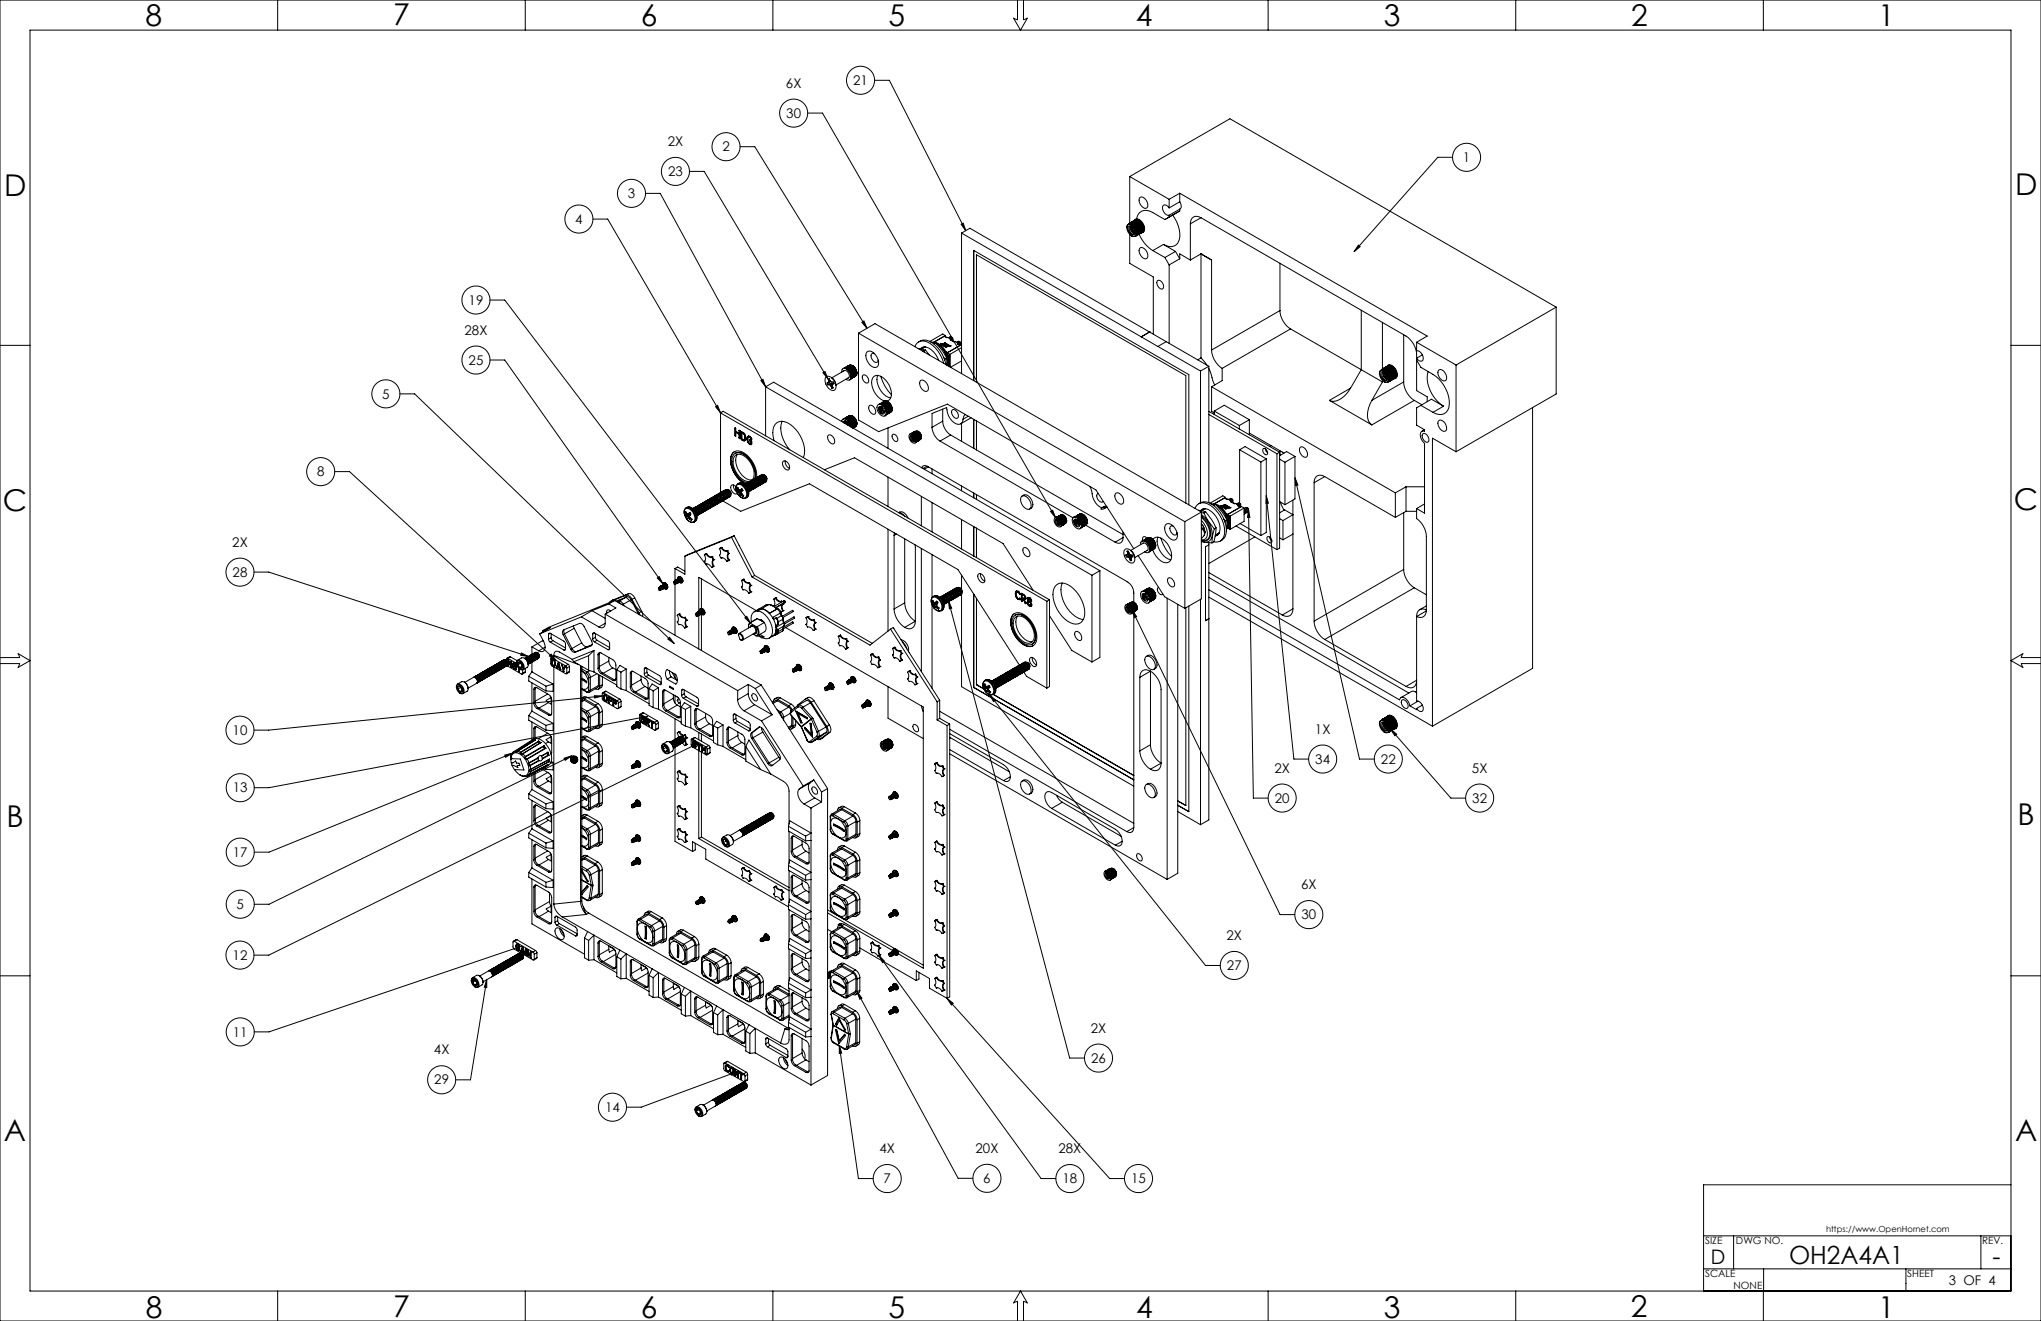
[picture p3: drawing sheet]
<svg xmlns="http://www.w3.org/2000/svg" width="864mm" height="559mm" viewBox="0 0 864 559" stroke-linecap="round" stroke-linejoin="round" font-family="sans-serif">
<defs><g id="words">
<g font-size="12.7">
<text x="61.6" y="10.9">8</text>
<text x="166.4" y="10.6">7</text>
<text x="271.1" y="10.9">6</text>
<text x="375.9" y="10.9">5</text>
<text x="480.7" y="10.9">4</text>
<text x="585.5" y="10.9">3</text>
<text x="690.2" y="11">2</text>
<text x="794.7" y="10.9">1</text>
<text x="1.8" y="83">D</text>
<text x="852.6" y="82.4">D</text>
<text x="852.2" y="215.7">C</text>
<text x="1.1" y="216.3">C</text>
<text x="2.7" y="349.7">B</text>
<text x="853.7" y="349.1">B</text>
<text x="1.6" y="482.7">A</text>
<text x="852.6" y="482.5">A</text>
<text x="61.7" y="557.6">8</text>
<text x="166.4" y="557.2">7</text>
<text x="271.2" y="557.6">6</text>
<text x="376" y="557.6">5</text>
<text x="480.7" y="557.6">4</text>
<text x="585.6" y="557.6">3</text>
<text x="690.1" y="557.2">2</text>
<text x="794.7" y="557.6">1</text>
</g>
<g font-size="10.6">
<text x="757" y="534.8">OH2A4A1</text>
<text x="843.1" y="535.3">-</text>
</g>
<text font-size="8.5" x="723.9" y="534.7">D</text>
<g font-size="5.6">
<text x="361" y="36">21</text>
<text x="332.6" y="37.2">6X</text>
<text x="332.7" y="49.8">30</text>
<text x="282.5" y="61.8">2X</text>
<text x="305.7" y="64">2</text>
<text x="619" y="68.5">1</text>
<text x="282.7" y="74.5">23</text>
<text x="265.6" y="83.8">3</text>
<text x="243.4" y="94.6">4</text>
<text x="198.3" y="128.9">19</text>
<text x="196.6" y="141.6">28X</text>
<text x="198.3" y="154.3">25</text>
<text x="161.7" y="168.6">5</text>
<text x="134.2" y="201.5">8</text>
<text x="98.3" y="231.3">2X</text>
<text x="98.4" y="244">28</text>
<text x="98.4" y="310.8">10</text>
<text x="556.4" y="310.4">1X</text>
<text x="556.5" y="323.1">34</text>
<text x="584.3" y="323.1">22</text>
<text x="539.3" y="326.9">2X</text>
<text x="622.8" y="326.9">5X</text>
<text x="98.6" y="335.2">13</text>
<text x="539.4" y="339.6">20</text>
<text x="623" y="339.6">32</text>
<text x="98.5" y="362.4">17</text>
<text x="550.5" y="376.2">6X</text>
<text x="100.1" y="384.5">5</text>
<text x="550.7" y="388.9">30</text>
<text x="519" y="397.7">2X</text>
<text x="98.4" y="406">12</text>
<text x="519.2" y="410.4">27</text>
<text x="461.6" y="436.9">2X</text>
<text x="98.6" y="438.5">11</text>
<text x="183.6" y="446.1">4X</text>
<text x="461.7" y="449.6">26</text>
<text x="183.8" y="458.7">29</text>
<text x="256.1" y="470.3">14</text>
<text x="372.2" y="487.8">4X</text>
<text x="412.8" y="487.7">20X</text>
<text x="447.9" y="487.8">28X</text>
<text x="373.9" y="500.5">7</text>
<text x="416.1" y="500.4">6</text>
<text x="449.6" y="500.5">18</text>
<text x="478.6" y="500.5">15</text>
<text x="824.6" y="543.6">3 OF 4</text>
</g>
<g font-size="4.2">
<text x="721.5" y="526.2">SIZE</text>
<text x="734.5" y="526.2">DWG NO.</text>
<text x="838.7" y="526.1">REV.</text>
<text x="721.5" y="540.3">SCALE</text>
<text x="733.5" y="545.3">NONE</text>
<text x="807" y="540.3">SHEET</text>
</g>
<text font-size="3.5" x="772.7" y="521.2">https://www.OpenHornet.com</text>
</g></defs>
<g fill="none" stroke="#000" stroke-width=".42">
<path d="M0 0h863.6v558.8h-863.6zM12.7 12.7h838.2v533.4h-838.2zM117.5 0v12.7M222.2 0v12.7M327 0v12.7M430.5 0v8.4l-1.7-.7 3 5 2.9-5-1.6 .7v-8.4M536.6 0v12.7M641.4 0v12.7M746.1 0v12.7M370.1 34h6.2l32.3 63.6M341.7 47.8h6.3l98.6 171.2M291.7 72.5h6.3l52.3 87.7"/>
<path d="M313.1 62.1h6.3l47.5 76.8M478 74.7l16.7 9.6M478 74.7v19.7M478 74.7l42.4-24.5 138.1 79.7M614.6 66.5h-6.2l-35.5 40M250.9 92.7h6.2l47.8 82M273.1 81.8h6.3l44.6 81.8M406.7 94.9l.9-.5 1 3.2zM406.9 98.6l101.1 58.4M406.9 98.6v59.4M406.9 98.6l3.5-2 101.1 58.3M476.7 96.3v-.1a1.19 1.19 0 0 1 1.5-1.4 3.9 3.9 0 0 1 2.4 4.9 1.34 1.34 0 0 1-1.8 .1"/>
<path d="M477.1 95.2a2.59 2.59 0 0 1 3.5 2.2 1.62 1.62 0 0 1-1.2 2.6 3.9 3.9 0 0 1-2.3-4.8zM477.7 94.7h.1M477.7 94.8l.1-.1a3.4 3.4 0 0 1 3.1 4.7l-.2 .3M477.7 95.6a2.49 2.49 0 0 1 2.1 3.7 2.5 2.5 0 0 1-2.1-3.7zM477.7 94.6v.1M477.8 94.6l-.1 .1M477.9 94.5l-.1 .1M478 94.4l-.2 .2M478 99.2v12.2l10 5.8v24.2M478.2 94.4h-.2M478.3 94.3l-.1 .1M478.3 94.3h.2"/>
<path d="M478.5 94.3l.2 .1M478.7 94.4h.2M478.7 95.7a1.81 1.81 0 0 0 1.4 2.7M478.8 95.6a1.81 1.81 0 0 0 1.2 2.9l.3-.5M478.8 93.9l-.2 .2M478.9 94.4l.1 .1M478.8 93.9h.1M479 95.8l-.4-.1a1.32 1.32 0 0 0-.4 2.3 1.4 1.4 0 0 0 1.9 .9l.2-.7M479 95.8l.1 1.3 1.1 1.1M479 94.5h.2M479 93.8l-1.1 .7M479.1 95.8l.3 1.5 .8 .8"/>
<path d="M479.2 94.7h.1M479.2 93.8l-1.3 .7M479.2 93.8l.1 .1M479.2 93.8h-.2M479.2 94.5l-.1 .2M479.2 93.7h.3M479.2 93.8h-.1M479.4 93.6l.1 .1M479.4 93.6l-.2 .1M479.4 94.7h-.2M479.4 94.7l.2 .1M479.5 93.6v.1"/>
<path d="M479.5 96.3l.9 1.4M479.5 93.8l-1.3 .6M479.5 93.8l.1 .1M479.5 93.8l-1.5 .6M479.6 94.8l.2 .1M479.6 93.5l.1 .1M479.6 93.5l-.1 .1M479.7 93.5l1.2-.6-1.5 .7M479.7 93.5l-.3 .1M479.7 93.6l-.2 .1M479.7 93.6h.4M479.8 94.9l.2 .1"/>
<path d="M479.8 93.5h.2M479.8 93.5l-.1 .1M479.9 93.9l-1.4 .4M479.9 93.9l.1 .1M479.9 93.9l-1.6 .4M479.9 95.2h.2M479.9 93.3a1.25 1.25 0 0 1 1.8-.4 4.3 4.3 0 0 1 2 5.3l-.8 .3M480 95l-.1 .2M480 93.5l.1 .1M480.1 93.6l.3 .1M480.1 93.2l.5-.2-.9 .5M480.1 95.2l.2 .2"/>
<path d="M480.1 93.5l.2 .1M480.1 93.5v.1M480.2 95.6h.1M480.2 95.6h.2M480.2 94.1l-1.3 .3M480.2 94.1l.1 .1M480.2 94.1l-1.5 .3M480.3 95.4l-.1 .1M480.3 93.6l.1 .1M480.3 92.9l.2-.2a3.7 3.7 0 0 1 3.2 5.5l-.2 .2M480.4 93.7l.4 .1M480.4 95.6l.2 .2"/>
<path d="M480.4 99.8h.2M480.4 95.6h1.4M480.5 93.6l.2 .1M480.5 93.6l-.1 .1M480.5 96h1.4M480.6 96h.2M480.6 95.8v.2M480.6 95.8h1.3M480.6 94.3l-1.4 .2M480.6 94.3l.1 .1M480.6 94.3l-1.6 .2M480.7 93.7l.1 .1"/>
<path d="M480.7 99.7h-.2M480.7 99.7h.2M480.7 99.7h.1M480.7 99.7l-.1 .1M480.8 96l.1 .2M480.8 96h1.2M480.8 93.8l.3 .3M480.8 96.4h1.3M480.8 96.4h.2M480.8 93.8l.2 .1M480.8 93.8h.1M480.8 99.7h-.1"/>
<path d="M480.9 96.2l-.1 .2M480.9 96.2l1.2 .1M480.9 99.5l.1 .1M480.9 92.6a4.1 4.1 0 0 1 2.6-3.5 4.1 4.1 0 0 1 4.3 .8l5.1 3M481 94.6l-1.4 .2M481 94.6v.2M481 94.6l-1.6 .1M481 96.8l1.2 .1M481 96.4l.1 .3M481 96.8l.2 .1M481 99.6l-.1 .1M481 96.4l1.2 .1"/>
<path d="M481 94.8h.2M481 99.6l.2-.1-.3 .2M481 94.8h-.6M481 93.9l.1 .2M481.1 96.7l-.1 .1M481.1 99.5h-.2M481.1 96.7l1.2 .1M481.1 94.1l.4 .3M481.2 94.8l-1.4 .1M481.2 94.8l.1 .2M481.2 97.3h1.1M481.2 97.2l.2 .2"/>
<path d="M481.2 92.9l-1.7 .7M481.2 92.9l-1.6 .6M481.2 92.9l.1 .1M481.2 96.9l.1 .3M481.2 99.4l-.1 .1M481.2 96.9l1.2 .1M481.2 94.1l.2 .1M481.2 94.1h-.1M481.3 97.7h1.1M481.3 97.8l.2 .1M481.3 99.2l-.1 .2M481.3 97.2h-.1"/>
<path d="M481.3 98.6l.2 .1M481.3 97.2h1.1M481.3 95.1h.2M481.3 95h-1.3M481.3 95v.1M481.3 95.1l-1.4 .1M481.4 97.4v.2M481.4 98.2h.1M481.4 98.2l.1 .1M481.4 99.1l-.1 .1M481.4 97.4h1M481.4 94.2l.1 .2"/>
<path d="M481.4 97.6l-.1 .2M481.4 98.9v.2M481.4 97.6l1 .1M481.5 97.9v.2M481.5 98.7l-.1 .2M481.5 95.1l-1.4 .1M481.5 95.1l.1 .3M481.5 94.4l.3 .3M481.5 97.9h.9M481.5 94.4h.1M481.5 98.1h-.1M481.5 98.3v.2"/>
<path d="M481.5 98.5l-.2 .1M481.5 98.1h.9M481.5 93l.1 .1M481.5 93l-1.7 .5M481.5 93l-1.5 .5M481.6 94.4l.2 .1M481.6 95.4h-1.3M481.6 95.4v.1M481.6 95.5l.2 .1M481.6 95.5l-1.4 .1M481.8 95.6l.1 .2M481.8 94.5v.2"/>
<path d="M481.8 94.5h1.5M481.8 94.7l.3 .4M481.8 94.7h.1M481.8 99.1l-.7 .4M481.9 99.1l-.7 .3M481.9 99.1h-.1M481.9 96h.1M481.9 95.8v.2M481.9 94.7l1.5 .1M481.9 94.7l.2 .2M481.9 93.2l.1 .1M481.9 93.2l-1.8 .3"/>
<path d="M481.9 93.2l-1.6 .4M481.9 98.9l.3 .7a15.1 15.1 0 0 0 5.6 6.4M482 96l.1 .3M482 98.5l-.7 .1M482.1 96.4l.1 .1M482.1 95.1l.3 .4M482.1 94.9l1.5 .1M482.1 95.1h.1M482.1 94.9v.2M482.1 98.7v.2M482.1 95.1h1.4M482.1 96.3v.1"/>
<path d="M482.1 98.9l-.7 .2M482.1 98.9l-.8 .3M482.2 96.5l.1 .3M482.2 96.9l.2 .1M482.2 98.5l.1 .1M482.2 95.1l1.5 .1M482.2 95.1l.2 .3M482.2 98.9l-.2 .1M482.3 96.8l-.1 .1M482.3 98.6l-.8 .1M482.3 98.6l-.9 .3M482.3 93.4l.1 .2"/>
<path d="M482.3 93.4l-1.8 .2M482.3 93.4l-1.6 .3M482.3 97.3l.1 .1M482.3 98.1h.1M482.3 98.1l.1 .2M482.3 98.8l-.1 .1M482.3 98.1h-1M482.4 97v.2M482.4 95.5l.2 .5M482.4 97.7v.2M482.4 95.4l1.4 .1M482.4 95.4v.1"/>
<path d="M482.4 95.5l.1 .1M482.4 95.5l1.3 .1M482.4 97.2l-.1 .1M482.4 98.3h-.9M482.4 98.3l-.9 .2M482.4 97.4v.3M482.4 97.7h.1M482.4 97.9v.2M482.5 98.6l-.4 .2M482.5 95.6l1.3 .1M482.5 95.6l.1 .2M482.5 98.6h.1"/>
<path d="M482.5 98.6v.1M482.5 98.7l-.2 .1M482.5 83.5a3 3 0 0 1 3.2 3.7l-.7 .9a3.2 3.2 0 0 1-2.5-4.6zM482.5 98.7l.2-.1-.3 .2M482.6 96l.1 .4M482.6 96l.1 .1M482.6 96h1.3M482.6 95.8l1.3 .1M482.6 95.8v.2M482.6 98.4l-.1 .2M482.6 93.7l.1 .2M482.6 93.7l-1.8 .1"/>
<path d="M482.6 93.7l-1.6 .2M482.6 98.4h.1M482.6 98.4l.1 .1M482.7 96.1l1.3 .1M482.7 96.1l.1 .2M482.7 98.5l-.1 .1M482.7 98.5l.7-.3-.8 .4M482.7 96.4l.1 .5M482.7 93.9h.1M482.7 96.4l.1 .2M482.7 96.4l1.2 .1M482.7 93.9l-.8 .1"/>
<path d="M482.8 98.1l-.2 .3M482.8 96.3l1.2 .1M482.8 96.3l-.1 .1M482.8 98.1h.1M482.8 98.1v.1M482.8 96.9l.1 .4M482.8 93.9l.2 .2M482.8 93.9l-1.6 .2M482.8 96.9l.1 .1M482.8 96.9h1.1M482.8 97.7v.4M482.8 96.6h1.2"/>
<path d="M482.8 96.6l.1 .2M482.8 97.7l.1 .2M482.8 98.2l-.1 .2M482.9 97.3l-.1 .4M482.9 96.8h1.1M482.9 96.8l-.1 .1M482.9 97.3l.1 .2M482.9 97h1.1M482.9 97l.1 .3M482.9 97.9v.2M483 97.3h1M483 97.3h-.1"/>
<path d="M483 97.5v.2M483 97.7h-.2M483 94.1v.2M483 94.1l-1.6 .1M483 94.3h.1M483 94.3l-1.5 .1M483.1 94.3l-1.5 .1M483.1 94.3l.2 .2M483.3 94.7l.1 .1M483.3 94.5v.2M483.3 94.7h-1.5M483.4 94.8l.2 .2"/>
<path d="M483.4 97.6l-.6 .1M483.5 95.1l.2 .1M483.6 95l-.1 .1M483.6 97.9l.1 .1M483.7 95.2l.1 .3M483.7 98l-1 .4M483.7 98l-.9 .2M483.7 95.6l.1 .1M483.8 95.5l-.1 .1M483.8 97.6v.2M483.8 95.7l.1 .2M483.8 97.8l-.9 .3"/>
<path d="M483.8 97.8l-.9 .1M483.9 96l.1 .2M483.9 95.9v.1M483.9 97.3l.1 .1M483.9 97.3h.1M483.9 97.3h-1M483.9 96.9l.1 .1M483.9 96.5l.1 .1M484 96.2v.2M484 97.4l-1 .3M484 97.4l-1 .1M484 96.4l-.1 .1"/>
<path d="M484 97v.3M484 96.8l-.1 .1M484 96.6v.2M494.7 87.9a1.68 1.68 0 0 0-2.7-.7 3.2 3.2 0 0 0 2.7 3.9M494.7 84.3v3.6M494.7 91.1v.7M494.7 91.8l-1.8 1.1M496.2 91a12 12 0 0 1 2.3 11.6 4.2 4.2 0 0 1-6.2 .8M499.2 85.4a2.15 2.15 0 0 1 0 3.1M499.2 89.3l-6.3 3.6M499.2 81.7l104.7 60.5-4.5 2.6M499.2 81.7l-4.5 2.6"/>
<path d="M499.2 81.7v3.7M499.2 88.5v.8M499.2 85.4l-4.5 2.5M499.2 88.5l-4.5 2.6M499.2 89.3l-4.5 2.5M503.7 94.7v15.3M508.2 92.1l86.7 50.1a9.9 9.9 0 0 1 4.5 7.8v15.2l4.5 2.7v2M508.2 92.1a2.75 2.75 0 0 0-3.2-.3 2.75 2.75 0 0 0-1.3 2.9M508.2 92.1l-4.5 2.6M482.5 104.8a3.2 3.2 0 0 1 2.9 4.3 2.47 2.47 0 0 1-3.3-2.2v-1.6zM487.8 106l5.1 2.9M489.9 118.6a2.4 2.4 0 0 1 2 3.6 2.4 2.4 0 0 1-2-3.6z"/>
<path d="M492.3 103.4l5.1 3M492.3 103.4l-4.5 2.6M492.9 108.9l1.8 3.2M494.7 112.1v33.1M497.4 106.4l1.8 3.1M497.4 106.4l-4.5 2.5M499.2 109.5v-2.1l4.5 2.6M499.2 109.5l-4.5 2.6M508.2 107.4h.1M508.2 107.4l4.5 2.6v38.1M508.2 107.4l-4.5 2.6M508.2 107.4v44"/>
<path d="M541.6 111.4v20M574.8 103.7l.7 .7-2.6 2.1zM207.3 126.9h6.3l104 136.8M364.7 136.3l.8-.5 1.4 3.1zM541.6 131.4a9.9 9.9 0 0 0 4.5 7.7M541.6 131.4l-28.9 16.7M546.1 139.1l-29 16.7M546.1 139.1l38.8 22.5M576 131.2v25.2l-4.5 7.8M584.9 136.4v19.7M658.5 129.9l-42.4 24.5M658.5 129.9v36.8l-42.4 24.4"/>
<path d="M0 146.1h12.7M207.3 152.3h6.3l66.9 94.6M348.2 157.7l.9-.5 1.2 3zM349.6 159.4a3.1 3.1 0 0 1 3.8 2.5 2.31 2.31 0 0 1-.7 3.3 4.2 4.2 0 0 1-3.1-5.8zM356.2 157.4a1.23 1.23 0 0 1 .4-1.3 1.23 1.23 0 0 1 1.4-.1 3.9 3.9 0 0 1 1.9 4.3 1.3 1.3 0 0 1-2 .1M356.7 155.9a3.1 3.1 0 0 1 3.3 4.3l-.5 .5M357 157l.3-.3a2.13 2.13 0 0 1 1.7 3.2l-.3 .1M357.3 156.7l-5.4 3.1 1.2 1.1 .6 2 5.3-3.1M357.4 155.6h.1M357.7 155.5l.3-.2zM358.2 155.3l-.9 .4M358.2 155.3l.2 .1"/>
<path d="M358.2 155.3l-.8 .3M358.2 155.2l.1 .1M358.2 155.2l-.1 .1M358.4 155.1l.1 .1M358.4 155.1l-.2 .1M358.4 155.2l-.9 .5 1-.4M358.4 155.2l.1 .1M358.4 155.2v.1M358.5 155.2h-.1M358.5 155v.2M358.5 155.3h.1M358.6 155l.1 .1"/>
<path d="M358.6 155h-.1M358.6 154.9l-.2 .2M358.7 155.1l-.2 .1M358.7 155.1h.3M358.8 155h.1M358.8 155l-.1 .1M358.8 155.3l-1.2 .4M358.8 155.3l.2 .2M358.9 155l.1 .1M359 155.1l.3 .1M359.1 155h.1M359.1 155l-.1 .1"/>
<path d="M359.1 156.8h1.3M359.1 154.7h-.1M359.2 156.8h1.3M359.2 155.4l-1.2 .3M359.2 155.4v.2M359.2 155.4l-1.5 .4M359.2 155l.1 .2M359.3 157h1.3M359.3 155.2l.3 .1M359.3 157.1h1.3M359.4 155.1l.1 .1M359.4 155.1l-.1 .1"/>
<path d="M359.4 157.2h1.3M359.5 155.6l-1.3 .3M359.5 155.6l.1 .2M359.5 155.6l-1.5 .3M359.5 154.5h.1a3 3 0 0 1 2.5 4.5M359.5 154.5l-.9 .4M359.5 154.5l-1.1 .6M359.5 155.2l.1 .1M359.6 157.3l1.2 .1M359.6 157.5l1.2 .1M359.6 155.3l.3 .2M359.6 154.5h.2"/>
<path d="M359.6 154.5l-1.1 .5M359.7 154.5a3.1 3.1 0 0 1 2.5 4.4M359.7 157.6l1.2 .1M359.7 155.2l.1 .1M359.7 155.2l-.1 .1M359.8 154.5l.2 .1M359.8 154.5l-1.2 .5M359.8 157.9h1.1M359.8 157.8h1.2M359.8 155.9l-1.4 .2M359.8 155.9l.1 .2M359.8 155.9l-1.6 .1"/>
<path d="M359.8 155.3l.1 .2M359.9 158l1.1 .1M359.9 156.1h.1M359.9 154.6h.1M359.9 156.1h-.6M359.9 154.6h.2M359.9 154.6l-1.1 .4M359.9 158.3h1.1M359.9 155.5l.3 .3M359.9 155.5h.1M360 158.2l1.1 .1M360 156.1l-1.4 .1"/>
<path d="M360 156.1l.1 .1M360 154.6h.1M360 154.6a3.4 3.4 0 0 1 2.3 3.9M360 155.5l.2 .1M360 158.7h1M360 158.4l1.1 .1M360.1 158.6h1M360.1 154.6h.2M360.1 154.6l-1.2 .4M360.1 156.2l-1.4 .1M360.1 156.2l.1 .2M360.1 158.8l1 .1"/>
<path d="M360.2 156.4h.1M360.2 159h.9M360.2 159.2h.9M360.2 156.4l-1.4 .1M360.2 155.6v.2M360.2 155.8l.3 .2M360.2 155.8h.1M360.2 154.7h.2M360.2 154.7h.1M360.2 154.7l-1.1 .3M360.3 156.4l-1.4 .1M360.3 156.4l.1 .2"/>
<path d="M360.3 154.6h.1M360.3 154.6v.1M360.3 155.8l.2 .1M360.4 156.8h.1M360.4 156.6h-1.4M360.4 156.6v.2M360.4 154.7l.2 .1M360.4 154.7l-1.2 .3M360.5 155.9v.1M360.5 155.9h1.1M360.5 156.8l.1 .2M360.5 156l.3 .4"/>
<path d="M360.5 156l.1 .1M360.5 156h1.2M360.6 154.8l.1 .1M360.6 154.8h.1M360.6 154.8l-1.2 .3M360.6 159.4h.2M360.6 159.4h-.5M360.6 154.8v.1M360.6 159.4h.1M360.6 157.1l.1 .1M360.6 157v.1M360.6 156.1h1.1"/>
<path d="M360.6 156.1l.2 .1M360.7 157.2l.1 .2M360.7 159.8l-.7 .3M360.7 154.9l.2 .1M360.7 154.9l-1.2 .3M360.8 156.2v.2M360.8 156.2l1 .1M360.8 159.6v.1M360.8 154.7a3.9 3.9 0 0 1 1.8 3.1M360.8 157.6l.1 .1M360.8 156.4l.2 .4M360.8 156.4l.1 .1"/>
<path d="M360.8 159.7l-.7 .2M360.8 159.7l-.1 .1M360.8 156.4h1.2M360.8 157.4v.2M360.9 157.7l.1 .1M360.9 159.3l.1 .2M360.9 159.6l-.8 .1M360.9 156.5h1.1M360.9 156.5l.1 .1M360.9 155.1l.1 .1M360.9 155.1h.1M360.9 155l.1 .1"/>
<path d="M360.9 155.1l-1.2 .1M360.9 159.6l.1 .1M360.9 159.6v.1M360.9 159.7l-.1 .1M360.9 155v.1M360.9 157.9l.1 .2M361 157.8l-.1 .1M361 159.5l-.8 .1M361 159.5l-.1 .1M361 159.6h-.1M361 159.7h-.1M361 158.3l.1 .2"/>
<path d="M361 156.8l.2 .4M361 159h.1M361 159l.1 .2M361 156.6l1.1 .1M361 156.6v.2M361 156.8h.1M361 159l-.9 .1M361 156.8h1.1M361 158.1l.1 .2M361 158.7l.1 .2M361 155.2l.2 .1M361 155.2l-1.2 .1"/>
<path d="M361.1 158.3h-.1M361.1 159.2l-.9 .2M361.1 158.5v.1M361.1 158.6l-.1 .1M361.1 158.9v.1M361.1 159.5l-.1 .1M361.1 159.5h.1M361.1 159.5v.1M361.1 159.6l-.1 .1M361.1 156.8l1 .1M361.1 156.8l.1 .3M361.2 157.2l.2 .4"/>
<path d="M361.2 157.1h1M361.2 157.1v.1M361.2 157.2l.1 .1M361.2 155.4l.2 .1M361.2 155.4h.1M361.2 155.3l.1 .1M361.2 155.4l-1.2 .1M361.2 157.2h1.1M361.2 155.4h-.6M361.2 155.3v.1M361.3 159.3l-.2 .2M361.3 159.3h.1"/>
<path d="M361.3 159.3v.1M361.3 157.3h1M361.3 157.3l.1 .2M361.3 159.4l.5-.2-.6 .3M361.3 159.4l-.1 .1M361.3 159.5l-.3 .2M361.4 157.6v.4M361.4 155.5l.1 .1M361.4 155.5l-1.2 .1M361.4 157.6l.1 .1M361.4 157.6l1 .1M361.4 159l-.1 .3"/>
<path d="M361.4 157.5h.9M361.4 157.5h.1M361.4 159h.1M361.4 159l.1 .2M361.4 158l.1 .3M361.4 158l.1 .1M361.4 158h1M361.5 158.3v.4M361.5 158.7l-.1 .3M361.5 157.7l.8 .1M361.5 157.7v.2M361.5 158.3l.1 .2"/>
<path d="M361.5 158.7h.1M361.5 158.7v.2M361.5 159.2l-.1 .1M361.5 159.4l-.4 .2M361.5 158.3h.8M361.5 155.7l-1.2 .1M361.5 155.7l.1 .2M361.5 155.6l.1 .1M361.5 157.9h.8M361.5 157.9l-.1 .1M361.5 155.7h.1M361.5 155.7l-1.3 .1"/>
<path d="M361.5 155.6v.1M361.5 158.1h.8M361.5 158.1l.1 .2M361.5 158.9v.1M361.6 155.7h-.1M361.6 158.3h.7M361.6 158.3h-.1M361.6 158.5v.2M361.6 155.9l.1 .1M361.7 156.1l.1 .2M361.7 156l.1 .1M361.7 156h.1"/>
<path d="M361.8 156.1h-.1M361.8 156.3l.2 .1M362 156.4v.1M362 156.5l.1 .2M362 158.6l-.5 .1M362 156.4h.1M362 156.5h.1M362.1 156.7l.1 .1M362.1 159l-.7 .3M362.1 159l-.6 .2M362.1 158.9v.1M362.1 156.9l.1 .2"/>
<path d="M362.1 158.9l-.6 .1M362.1 156.8h.1M362.2 156.8h.1M362.2 156.8h-.1M362.2 156.8l-.1 .1M362.2 157.1l.1 .1M362.2 158.8l-.1 .1M362.2 158.8l-.7 .1M362.2 158.7v.1M362.2 158.6v.1M362.3 157.3v.2M362.3 158.6l-.1 .1"/>
<path d="M362.3 158.6h.1M362.3 157.2v.1M362.3 158.6l-.7 .1M362.3 157.2h.1M362.3 157.3h.1M362.3 157.5l.1 .1M362.3 158.5v.1M362.3 158.5h-.7M362.3 158.3v.1M362.3 158.4v.1M362.3 158.3h.1M362.3 158.1v.2"/>
<path d="M362.3 157.9l.1 .1M362.3 157.8v.1M362.3 158h.1M362.4 158.3l-.1 .1M362.4 158l-.1 .1M362.4 158h.1M362.4 157.7l-.1 .1M362.4 157.6h.1M362.4 158.3h-.1M362.6 157.8h.1M363.3 140.9l138 79.8M363.3 140.9l6.9-4 138.1 79.7"/>
<path d="M363.3 140.9v36.8l8.5 4.9 29.1-11.6 62.8 36.3 16 24.8M365.3 158.6a2.24 2.24 0 0 1 1.9 3.4 2.22 2.22 0 0 1-1.9-3.4zM366.8 148.9a3 3 0 0 1 4.3 2.1 3.6 3.6 0 0 1 0 4.3 3.6 3.6 0 0 1-4.3-2.9 3.6 3.6 0 0 1 0-3.5zM369.9 159.2a4.5 4.5 0 0 1 5.5 2.4 7.1 7.1 0 0 1 1.3 7 2.7 2.7 0 0 1-4.2 .1 8.1 8.1 0 0 1-3.2-8.9zM370.1 149.6l-1.1-.1a2.47 2.47 0 0 0 2.2 3.7l.4-.9M371.4 158.8a8.2 8.2 0 0 0 5.5 9.5M372.7 159.2l.3 1a18.6 18.6 0 0 0 4.2 6.8M387.1 146.6a3.6 3.6 0 0 1 5.2-2 13.8 13.8 0 0 1 7 9.1M388.5 147.5l3.1 .6M388.7 144.6a4.9 4.9 0 0 1 6.7 1.2 14.6 14.6 0 0 1 4.8 8.4M389.5 147.5a3.1 3.1 0 0 1 4.5 .4 10 10 0 0 1 3.2 4.6M389.9 147.5l.1 .1"/>
<path d="M390.3 148.5h.5M390.8 148.5l.3 .4M390.9 146.8v.2M390.9 147l-.3 .2M391.3 146.8l-.4 .2M391.4 146.7l-.4 .3M391.4 146.8l-.3 .1M391.4 146.8l-1.6 .9 .6-.8M391.6 148.1l-.8 .4M391.6 148.1l1.6 2M393.9 144.7l2 .3M394.8 144.7a8 8 0 0 1 6.5 9.2l-.3 .8"/>
<path d="M395.9 145l2.6 3 2.1 3.4M395.9 145l-.8 .4M396.2 145.2a8.8 8.8 0 0 1 4.6 9.4M396.4 145.5a8.7 8.7 0 0 1 4.2 8.9M398 145.6h.1M398 145.6l.4-.1 1.8 1M398 145.6l2.1 1.2M398.4 145.5h.1M398.4 145.5l1.8 1M398.4 145.5l-.4 .1 2.1 1.2M398.8 145.4h.1M398.8 145.4l1.8 1-.4 .1"/>
<path d="M399.2 145.3l-.4 .1M399.2 145.3l1.8 1M399.2 145.3h.1M399.2 145.3l-.5 .1 1.8 1M399.2 151.2l.6 .7M399.5 142.2l2.9 1.3M399.5 145.2l1.8 1M399.6 145.2h.1M399.8 151.9l-.1 .5M399.9 145.1l-.4 .1M399.9 145.1l2.2 1.2M399.9 145.1h.1"/>
<path d="M400 142l-4.8 2.7M400 142.4l-.1 .1M400 142.4l.8 .4M400 142l-1.1-.7-5.4 3.1M400 142v.4M400.1 146.8h.1M400.2 146.5h.1M400.5 146.4h.1M400.5 146.4l-.3 .1M400.6 151.4v3M400.6 151.4l-.8 .5M400.8 149.3l-.2 .2"/>
<path d="M400.8 149.3v.6l1.1 .6-.3 .2M400.8 149.3l1.1 .6M401 150.4l.6 .3M401 146.3h.1M401.3 146.3h.1M401.3 146.2l-.3 .1M401.3 146.2v.1M401.6 150.7v4.3M401.9 149.9v5.3M401.9 154.9l-.2 .1M402 142.5l.9 .3M402 146.3h.1"/>
<path d="M402 142.5l.6 .3M402 142.5l-.6 .4M402.1 146.3l-2 .5M402.2 143.4h.5l-.1 .5M402.4 143.5l-.4 .2 3.5 1.6M402.4 143.5l-.1 .4 1.6 .7M402.6 142.8l.5 .2-.2 1.1M402.6 142.8l-.7 .4M405.3 144.4l1 .3M405.3 144.4l-.6 .4M405.3 144.4l.6 .3M405.4 145.3l.5-.1v.6"/>
<path d="M405.4 145.3h.1M405.5 145.3l-.4 .2 1.1 .6-5.2 3.1-.8-.5M405.5 145.3l-.1 .3 1 .4M405.9 144.7l.5 .2-.1 1.1M405.9 144.7l-.7 .4M406.9 152.7l-4.7 2.7M406.9 147.1l-5 2.8M406.9 145.9l-6.1 3.4M482.9 142.5h.1M486.4 140.4h.1M486.4 140.4l-3.5 2.1M493.5 144.5l-3.6 2.1"/>
<path d="M508 157v55.7M508.2 151.4l2.5 3M508.2 151.4l-1.4 .8M511.5 155.9l2.5 6.9M511.5 154.9l-3.5 2.1M511.5 154.9v57.8M512.7 148.1a9.9 9.9 0 0 0 4.4 7.7M517.1 155.8v5.2l-4.4 2.6M583.7 157.9a1.23 1.23 0 0 1 1.4-1.4 4 4 0 0 1 2.4 4.9l-.5 .3-1.3-.2M583.7 157.9v.1M584 156.9a2.5 2.5 0 0 1 3.5 2.2 1.66 1.66 0 0 1-1.2 2.6 3.8 3.8 0 0 1-2.3-4.8zM584.6 156.5h.1"/>
<path d="M584.6 157.3a2.5 2.5 0 0 1 2.2 3.7 2.49 2.49 0 0 1-2.2-3.7zM584.7 156.3l-.2 .2M584.7 156.4a3.3 3.3 0 0 1 2.9 5l-.2 .1M584.7 156.4l-.1 .1M584.8 156.2l-.2 .3M584.8 156.2v.1M584.9 156.1l-.1 .2M585 156.2h.1M585.1 156.1h-.2M585.1 156.1l-.1 .1M585.3 156.1l-.2 .1M585.3 156.1h.1"/>
<path d="M585.4 156.2h.1M585.4 156.1v.1M585.5 155.8l.3-.2zM585.6 156.1l-.2 .1M585.6 156.1h.2M585.6 157.4a1.81 1.81 0 0 0 1.4 2.8M585.7 157.4a1.82 1.82 0 0 0 1.2 2.9l.3-.6M585.8 156.2h.1M585.8 156.1l-.1 .1M585.9 157.5a.73 .73 0 0 0-1.1 .6 1.97 1.97 0 0 0 2.2 2.5l.2-.7-1.2-1.1-.1-1.3 .3 1.5 .9 .8M585.9 156.2h-.1M585.9 156.2h.2"/>
<path d="M586.1 155.5l-1.3 .7M586.1 155.5l.1 .1M586.1 156.2l.2 .2M586.1 155.5h-.1M586.2 155.4l-.1 .2 .3-.2M586.2 155.4h.2M586.3 156.4l.2 .1M586.4 155.3v.1M586.4 158l.9 1.4M586.4 155.5l-1.3 .6M586.4 155.5l.1 .1M586.4 155.5l-1.5 .6"/>
<path d="M586.5 156.5l.2 .1M586.5 155.3l.2 .1M586.5 155.3h-.1M586.6 155.2l1.2-.6-1.6 .8M586.6 155.2l-.4 .2M586.7 156.6l.1 .2M586.7 155.4h-.3M586.7 155.2h.2M586.7 155.2v.2M586.8 156.9h.1M586.8 155.6l-1.4 .5M586.8 155.6v.1"/>
<path d="M586.8 155.6l-1.5 .5M586.8 156.9h.2M586.8 155a1.6 1.6 0 0 1 2.6 .1 3.9 3.9 0 0 1 1.2 4.8l-.8 .3M586.8 156.8l-.1 .1M586.9 155.2l.1 .1M587 154.9l.5-.2-.9 .5M587 155.3l-.3 .1M587 155.3l.3 .1M587 156.9l.2 .2M587 155.2l.2 .1M587 155.2v.1M587.2 155.8l-1.4 .3"/>
<path d="M587.2 155.8v.1M587.2 155.8l-1.6 .3M587.2 157.1l.2 .2M587.2 157.1h1.3M587.2 155.3l.1 .1M587.2 154.6l.2-.1a3.7 3.7 0 0 1 3.4 5.3l-.4 .3M587.3 155.4l.4 .2M587.4 157.3l.1 .2M587.4 157.3h1.3M587.4 155.3l.2 .1M587.4 155.3l-.1 .1M587.4 157.6l.3 .1"/>
<path d="M587.4 157.7h1.4M587.5 157.5l-.1 .1M587.5 157.5l1.3 .1M587.5 156l-1.4 .2M587.5 156l.1 .2M587.5 156l-1.6 .2M587.6 155.4l.1 .2M587.7 157.7l.1 .2M587.7 157.7l1.2 .1M587.7 155.6l.3 .2M587.7 158l.2 .2M587.7 158.1h1.3"/>
<path d="M587.8 155.5l.1 .1M587.8 155.5l-.1 .1M587.8 157.9l-.1 .1M587.8 157.9l1.2 .1M587.9 156.3l-1.4 .2M587.9 156.3v.2M587.9 156.3l-1.6 .1M587.9 158.5l1.2 .1M587.9 158.2l.1 .2M587.9 158.6h.3M587.9 158.2h1.2M587.9 156.5h.1"/>
<path d="M587.9 155.6l.1 .2M587.9 156.5l-.6 .1M588 155.8l.4 .3M588 158.4l-.1 .2M588 158.4l1.2 .1M588 156.5l-1.3 .1M588 156.5l.2 .2M588.1 159l.2 .1M588.1 159h1.1M588.1 154.6l-1.7 .7M588.1 155.8l.2 .1M588.1 155.8h-.1"/>
<path d="M588.1 154.6l-1.6 .7M588.1 154.6l.1 .1M588.2 158.6v.3M588.2 158.6l1 .1M588.2 159.5h1M588.2 158.9l-.1 .1M588.2 158.9l1.1 .1M588.2 156.7l-1.4 .1M588.2 156.7l.1 .1M588.3 159.8l.1 .2M588.3 156.8l.1 .1M588.3 156.8l-1.5 .2"/>
<path d="M588.3 159.1l.1 .2M588.3 159.1l1 .1M588.3 155.9l.1 .2M588.4 159.3v.3M588.4 156.9h-1.4M588.4 156.9l.1 .2M588.4 159.3l1 .1M588.4 156.1l.3 .3M588.4 156.1h.1M588.4 159.6v.2M588.4 159.8h-.1M588.4 159.6h1"/>
<path d="M588.4 159.8h.9M588.5 156.1l.1 .2M588.5 154.7l.1 .2M588.5 154.7l-1.8 .5M588.5 154.7l-1.6 .5M588.5 157.2l.2 .1M588.5 157.1v.1M588.5 157.2l-1.4 .1M588.6 156.3l.1 .1M588.7 157.3l.1 .3M588.7 156.4l.3 .4M588.7 156.4l.1 .1"/>
<path d="M588.8 157.7l.1 .1M588.8 157.6v.1M588.8 156.5h1.5M588.8 156.5l.2 .2M588.8 154.9l.1 .1M588.8 154.9l-1.8 .3M588.8 154.9l-1.6 .4M588.9 157.8l.1 .2M589 156.7h1.4M589 156.7v.1M589 158.1l.1 .1M589 156.8l.2 .4"/>
<path d="M589 156.8l.1 .1M589 156.8h1.4M589 158v.1M589.1 158.2l.1 .3M589.1 156.9h1.5M589.1 156.9l.1 .2M589.1 158.6l.1 .1M589.2 158.5l-.1 .1M589.2 159l.1 .2M589.2 159.8l.1 .2M589.2 155.2l.1 .1M589.2 155.2l-1.8 .1"/>
<path d="M589.2 155.2l-1.6 .2M589.2 159.8l-1 .1M589.2 158.7l.1 .3M589.2 157.2l.3 .5M589.2 159.5l.2 .1M589.2 157.1l1.5 .1M589.2 157.1v.1M589.2 157.2l.2 .1M589.2 157.2l1.4 .1M589.3 160h-.9M589.3 160l-.9 .2M589.3 159h-.1"/>
<path d="M589.3 159.2l.1 .2M589.3 159.8h-.1M589.4 159.4l-.2 .1M589.4 159.6l-.1 .2M589.4 157.3l1.4 .1M589.4 157.3l.1 .3M589.5 157.7l.1 .5M589.5 157.7l.1 .1M589.5 157.7l1.3 .1M589.5 157.6l1.3 .1M589.5 157.6v.1M589.6 155.5v.1"/>
<path d="M589.6 155.5h-1.8M589.6 155.5l-1.7 .1M589.6 157.8l1.3 .1M589.6 157.8l.1 .2M589.6 155.6h.1M589.6 155.6l-.8 .1M589.6 158.2l.1 .4M589.6 158.2l.1 .1M589.6 158.2h1.2M589.7 159.8l-.1 .3M589.7 158l1.2 .1M589.7 158l-.1 .2"/>
<path d="M589.7 159.8h.1M589.7 159.8v.1M589.7 158.6l.1 .4M589.7 155.6l.2 .2M589.7 155.6l-1.6 .2M589.7 158.3h1.2M589.7 158.3l.1 .2M589.7 158.6l.1 .1M589.7 159.9v.2M589.7 158.6h1.2M589.8 159v.4M589.8 159.4l-.1 .4"/>
<path d="M589.8 159l.1 .2M589.8 159.4v.2M589.8 158.5l1.1 .1M589.8 158.5l-.1 .1M589.8 158.7h1.1M589.8 159h1.1M589.8 158.7v.3M589.8 159h.1M589.8 159.4h.1M589.8 159.6v.2M589.9 155.8v.2M589.9 155.8l-1.6 .1"/>
<path d="M589.9 159.2l-.1 .2M589.9 156h.2M589.9 156l-1.5 .1M590.1 156l-1.6 .1M590.1 156l.1 .2M590.2 156.4l.1 .1M590.2 156.2v.2M590.2 156.2l-1.6 .1M590.2 156.4h-1.5M590.3 156.5l.1 .2M590.4 159.4h-.6M590.4 156.8l.2 .1"/>
<path d="M590.4 156.7v.1M590.6 156.9l.1 .3M590.6 159.6v.1M590.6 159.7l-.9 .4M590.6 159.7l-.9 .2M590.6 157.3l.2 .1M590.7 157.2l-.1 .1M590.7 159.3l.1 .2M590.8 157.4v.3M590.8 157.8l.1 .1M590.8 159.5l-1 .3M590.8 159.5l-1 .1"/>
<path d="M590.8 159l.1 .1M590.8 159h-1M590.8 157.7v.1M590.8 158.2l.1 .1M590.9 157.9v.2M590.9 159.1l-1.1 .3M590.9 158.6v.1M590.9 159.1l-1 .1M590.9 159h-.1M590.9 158.1l-.1 .1M590.9 158.7v.3M590.9 158.6h.1"/>
<path d="M590.9 158.3v.3M593.9 141.6v20M599.4 152.3l1.8 3.1a20.5 20.5 0 0 1 9.8 7.8 11.6 11.6 0 0 1 1.6 10.4 4.2 4.2 0 0 1-6.3 .8M599.4 144.8v3.6a2.92 2.92 0 0 1 2.4 4.3 1.99 1.99 0 0 1-2.4-1.2l2.4-1.4M599.4 144.8l16.7 9.6M604.3 157.2a13.9 13.9 0 0 0 6.5 14.6M608.9 156.5a3 3 0 0 1 3.2 3.7l-.2 .6a2.52 2.52 0 0 1-3.4-2.3v-1.6zM616.1 154.4v36.7M850.9 146.1h12.7M169.2 166.6h6.2l109.9 105.6M302.8 172l.8-.5 1.3 3.2zM304.9 174.7l138 79.7"/>
<path d="M304.9 174.7l1.1-.7 138.1 79.7M304.9 174.7v33.7M321.9 161l.9-.5 1.2 3.1zM324 163.6v20.8M324 163.6l138 79.7M324 163.6l3.3-1.9 138.1 79.7M330.9 178.2a12.4 12.4 0 0 0 3.3 12.1M350.2 161.9l.3 .8M350.3 160.2h.5l.7 1.3h1l.4 .8-.5 .2M350.3 160.2l.4 .8M350.4 161.9l-.4 .1 .3 .8M350.5 162.7l-.2 .1"/>
<path d="M350.6 160.2l.3 .2M350.6 160.2h-.3M350.6 160.2h.1M350.7 161v.6M350.7 161.6l-.3 .3M350.8 162.7l-.5 .1M350.8 162.7l.5 .2M351.1 160.8l-.4 .2M351.3 162.9l.3 .5M351.4 162.2h.8M351.4 162.2l-.9 .5M351.4 161.3l-.7 .3"/>
<path d="M351.4 162.2l-.6 .5M351.5 161.4l-1.1 .5M351.6 163.4l.4 .8M352.1 164h.4M352.1 164l-.1 .2M352.1 163.1l-.5 .3M352.2 163.5l-.1 .5M352.2 162.2l.1 .3M352.2 162.2l-.9 .7M352.4 162.5l-.3 .2 .4 1.4-.5 .1M352.8 162.1l-.4 .4M356.2 178.3l.2-.8a2.43 2.43 0 0 1 3.4 2l.3 1.1"/>
<path d="M356.7 177.3l.2-.1a3.3 3.3 0 0 1 3.4 3.5M356.8 178.7l.2-.5a1.84 1.84 0 0 1 2.4 2M357 178.8a.67 .67 0 0 1 .5-.7 .67 .67 0 0 1 .7 .3l.3 1.3M357.2 178.4l-.1 .5M357.4 177l.7-.4zM357.7 178.8v.4M357.7 178.8l-.2 .3M358 178.3l-.3 .9M358.1 176.6l.1 .1M358.2 178.3l-.5 .5M358.2 176.6l-.8 .5M358.2 176.6h.2"/>
<path d="M358.2 176.5l.2 .1M358.2 176.5l-.1 .1M358.3 179l.4 .8M358.4 178.3l.2 1.4M358.4 176.5v.1M358.4 176.5h-.2M358.4 176.6l-1 .4M358.4 176.6h.1M358.4 176.6l-.2 .1M358.5 176.4l.1 .1M358.5 176.4l-.1 .1M358.6 176.5l-.2 .1"/>
<path d="M358.6 176.4h.1M358.6 176.4v.1M358.7 176.6l-1.2 .5M358.7 176.6v.1M358.7 176.6l-1.1 .4M358.7 176.4l.1 .1M358.8 176.5h-.2M358.8 176.5h.4M358.8 178.1l.2 1 .7 .8M358.9 176.3l.2 .1M358.9 176.3l-.1 .2M359 176.7l-1.2 .4"/>
<path d="M359 176.7l.1 .2M359 176.7l-1.3 .4M359.1 176.4l.1 .1M359.2 178.2h1.3M359.2 176.5l.2 .1M359.2 176.4h.2M359.2 176.4v.1M359.2 178.3h1.3M359.3 178.3l1.3 .1M359.3 176.9l-1.1 .2M359.3 176.9l.1 .2M359.3 176.9l-1.4 .2"/>
<path d="M359.3 175.9l-.6 .4M359.3 175.9l-.8 .5M359.3 175.9h.1M359.4 176.4v.2M359.4 178.5l1.3 .1M359.4 176.6l.4 .1M359.4 178.7h1.3M359.5 175.9h.1M359.5 175.9l-1.1 .6M359.5 175.9a3 3 0 0 1 3 3.7M359.5 176.5l.2 .1M359.5 176.5l-.1 .1"/>
<path d="M359.6 178.7l1.2 .1M359.6 175.9h.2M359.6 175.9l-1.1 .5M359.7 177.1l.1 .2M359.7 177.1l-1.4 .2M359.7 177.1l-1.6 .2M359.7 175.9a3.1 3.1 0 0 1 2.8 3.6M359.7 179l1.2 .1M359.7 178.9l1.2 .1M359.7 176.6l.1 .1M359.8 176.7l.3 .3M359.8 175.9h.1"/>
<path d="M359.8 175.9l-1.2 .5M359.8 179.1l1.2 .1M359.8 177.3l-1.4 .1M359.8 177.3l.1 .1M359.8 175.9a3.4 3.4 0 0 1 2.4 4.2M359.8 179.5h1.2M359.9 179.3l1.1 .1M359.9 176.7l.1 .1M359.9 176.7h-.1M359.9 175.9h.2M359.9 175.9l-1.2 .5M359.9 177.4l-1.4 .2"/>
<path d="M359.9 177.4l.1 .2M360 179.6h1.1M360 179.8l1 .1M360 179.7l1.1 .1M360 177.6h.1M360 176.8l.1 .2M360 177.6l-1 .1h.2M360 160.3h.1M360.1 177l.3 .2M360.1 180h1M360.1 176h.1M360.1 177h.1"/>
<path d="M360.1 176l-1.2 .3M360.1 160.1l.5-.2-.6 .3M360.1 177.6l-1.4 .1M360.1 177.6l.2 .2M360.1 175.9h.1M360.1 175.9l.1 .1M360.2 177l.1 .1M360.2 176l.2 .1M360.2 176l-1.1 .4M360.3 177.9l.1 .1M360.3 177.8h-1.5M360.3 177.8v.1"/>
<path d="M360.3 177.9l-1.4 .1M360.3 177.1l.1 .1M360.4 177.2l.2 .4M360.4 177.2l.1 .1M360.4 178h-1.4M360.4 178l.1 .2M360.4 176.1l.1 .1M360.4 176.1h.1M360.4 176.1l-1.2 .3M360.5 178.3l.1 .1M360.5 178.2v.1M360.5 177.3l.1 .1"/>
<path d="M360.5 176.2h.3M360.5 176.2l-1.1 .2M360.6 178.4l.1 .2M360.6 177.4h1.1M360.6 177.4v.2M360.6 177.6l.3 .3M360.6 177.6h.2M360.6 177.6h1.3M360.7 178.6v.1M360.7 178.7l.1 .1M360.7 176.3l.2 .1M360.7 176.3h.1"/>
<path d="M360.7 176.3l-1.2 .2M360.8 176.2v.1M360.8 176l.2 .1a4 4 0 0 1 1.6 3.1M360.8 177.6l1 .1M360.8 177.6l.1 .2M360.8 178.8l.1 .2M360.9 179.1l.1 .1M360.9 179v.1M360.9 177.9l.2 .4M360.9 177.8h1.1M360.9 177.8v.1M360.9 177.9l.1 .1"/>
<path d="M360.9 176.4l.1 .1M360.9 176.4l-1.2 .2M360.9 177.9l1.2 .1M361 179.2v.2M361 179.5l.1 .1M361 179.9l.1 .1M361 179.4v.1M361 178h1.1M361 178l.1 .2M361 176.6l.2 .1M361 176.5v.1M361 176.6l-1.1 .1"/>
<path d="M361 176.5l.1 .1M361.1 179.6v.2M361.1 179.8l-.1 .1M361.1 178.3l.2 .4M361.1 178.3l.1 .1M361.1 178.3l1.1 .1M361.1 178.2l1 .1M361.1 178.2v.1M361.2 176.7l.2 .1M361.2 176.7l-1.2 .1M361.2 178.4l1 .1M361.2 178.4l.1 .2"/>
<path d="M361.3 178.7l.1 .4M361.3 178.7l.1 .1M361.3 178.7l1 .1M361.3 178.6l1 .1M361.3 178.6v.1M361.4 176.9l.1 .2M361.4 176.9h.1M361.4 176.8v.1M361.4 176.9l-1.2 .1M361.4 176.8l-1.3 .2M361.4 176.8h.1M361.4 179.1l.1 .4"/>
<path d="M361.4 178.8l.9 .1M361.4 178.8l.1 .2M361.4 179.1l.1 .1M361.4 179.1h1M361.5 179.5v.4M361.5 179.9l-.1 .3M361.5 179l.8 .1M361.5 179l-.1 .1M361.5 179.5l.1 .2M361.5 179.9l.1 .1M361.5 177.1h.1M361.5 177.1h-1.2"/>
<path d="M361.5 179.2l.8 .1M361.5 179.2v.3M361.5 179.5h.8M361.5 179.5h.1M361.6 179.7h.7M361.6 179.8l-.1 .1M361.6 179.7v.1M361.6 177.2l-1.1 .1M361.6 177.2l.1 .2M361.6 177.2h.1M361.6 177.1l.1 .1M361.6 177.2h-1.2"/>
<path d="M361.6 177.1v.1M361.7 177.4l.2 .1M361.8 177.7l.2 .1M361.9 177.5v.1M361.9 177.6h.1M361.9 177.6l-.1 .1M362 177.8l.1 .1M362.1 178v.3M362.1 177.9v.1M362.1 178h.1M362.1 178.3h.1M362.2 178.5l.1 .2"/>
<path d="M362.2 178.4h.1M362.2 178.3l.1 .1M362.2 178.3v.1M362.3 180l-.1 .1M362.3 178.7v.1M362.3 178.4l-.1 .1M362.3 180h-.7M362.3 179.8v.1M362.3 179.9v.1M362.3 178.9v.2M362.3 179.8h-.7M362.3 179.8l-.8 .1"/>
<path d="M362.3 179.7v.1M362.3 179.3v.2M362.3 179.1h.1M362.3 178.8v.1M362.3 178.8h.1M362.3 179.5h.1M362.3 179.1l.1 .1M362.4 179.6l-.1 .1M362.4 179.5h.1M362.4 179.2l-.1 .1M362.4 179.1v.1M362.4 179.5h-.9"/>
<path d="M362.5 179.5l-.3 .7M362.5 179.6l-.4 .7M368 171.5a2.47 2.47 0 0 1 2.1 3.7 2.47 2.47 0 0 1-2.1-3.7zM371.6 171.2a3.2 3.2 0 0 1 3.4 3.6l-.6 1.1a3.1 3.1 0 0 1-2.8-4.7zM371.6 171.1a3.1 3.1 0 0 1 3.4 4.3l-.6 .6M371.9 172.2l.3-.3a2.15 2.15 0 0 1 1.7 3.3 2.21 2.21 0 0 1-2-3zM372 172.4l.2 1.4 1 1.2M372.5 171l1.2-.5zM372.6 172.7v1.3l.6 1M372.6 172.7l.2 .9M372.6 172.7l.4-.5-.3 .3 .1 1.1M372.9 170.6l-.3 .1"/>
<path d="M373.1 170.5l-.9 .5M373.1 170.5l-.8 .4M373.2 172.2v-.1a.94 .94 0 0 0-1.2 .3 .94 .94 0 0 0 0 1.2l1.2 1.4M373.2 172.8l1 1.6h-.7l-.7-.8M373.2 172.2l.1 1.3 .7 .7h.4M373.2 172.2a1.48 1.48 0 0 0 1.2 1.9M373.2 170.4h.1M373.2 170.4l-.1 .1M373.3 170.3v.1M373.3 170.4v.1M373.4 170.5l-1.1 .4M373.4 170.5h.1"/>
<path d="M373.5 170.3l.1 .1M373.5 170.3h-.2M373.6 170.4h-.3M373.6 170.2h.2M373.6 170.2v.2M373.7 170.5l.1 .2M373.8 170.2l.1 .1M373.9 170.3l-.3 .1M373.9 170.3l.3 .1M373.9 170.6l-1.3 .4M373.9 170.6l.1 .1M373.9 170.2l.2 .1"/>
<path d="M373.9 170.2v.1M374 170.7l-1.4 .3M374 170.7l.1 .1M374.1 172h1.3M374.1 170.3l.1 .1M374.1 169.9l-.2 .1M374.2 172.2h1.3M374.2 170.4l.3 .1M374.2 172.3h1.3M374.2 170.3l.2 .1M374.2 170.3v.1M374.3 172.4h1.3"/>
<path d="M374.3 170.9l-1.3 .2M374.3 170.9l.1 .1M374.3 170.9l-1.5 .2M374.3 169.8h.2M374.3 169.8l-1 .5M374.3 169.8l-1.1 .6M374.4 170.4l.1 .1M374.4 172.5l1.3 .1M374.4 169.8a3 3 0 0 1 2.6 4.4M374.4 172.7h1.3M374.5 170.5l.3 .2M374.5 169.8h.1"/>
<path d="M374.5 169.8l-1.2 .5M374.5 172.8h1.3M374.5 169.8a3 3 0 0 1 2.5 4.3M374.5 170.5h.2M374.5 170.5h.1M374.6 169.8h.2M374.6 169.8l-1.1 .5M374.7 172.9l1.1 .1M374.7 171.1l-1.5 .2M374.7 171.1v.2M374.7 171.1l-1.5 .1M374.7 173.1h1.1"/>
<path d="M374.7 171.3h.1M374.7 170.5l.1 .2M374.7 171.3h-.3M374.8 173.2h1.1M374.8 170.7l.3 .3M374.8 169.8h.1M374.8 169.8l-1.2 .4M374.8 173.5h1.1M374.8 173.4h1.2M374.8 171.3l-1.4 .1M374.8 171.3l.2 .1M374.9 169.8a3.5 3.5 0 0 1 2.3 4"/>
<path d="M374.9 170.7l.1 .1M374.9 170.7h-.1M374.9 173.9h1M374.9 173.6l1.1 .1M374.9 169.8l.2 .1M374.9 169.8l-1.1 .4M375 171.4l-1.4 .1M375 171.4v.2M375 173.8h1M375 171.6h.1M375 174l1 .1M375 175.3l.5-.1-.6 .2"/>
<path d="M375 171.6l-1.4 .1M375 170.8l.1 .2M375.1 171l.3 .2M375.1 174.4h.9M375.1 171.6l-1.3 .1M375.1 171.6l.1 .2M375.1 169.9h.1M375.1 169.9l-1.2 .3M375.2 170.9l.2 .2M375.2 170.9l-.1 .1M375.2 175.3l-.3 .2M375.2 171.9l.2 .1"/>
<path d="M375.2 171.8h-1.3M375.2 171.8v.1M375.2 169.9l.2 .1M375.2 169.9l-1.1 .4M375.2 171.9l-1.3 .1M375.4 171.1v.1M375.4 172l.1 .2M375.4 171.2l.2 .4M375.4 171.2l.1 .1M375.4 170l.2 .1M375.4 170h.1M375.4 170l-1.2 .3"/>
<path d="M375.4 170l.1 .1M375.5 172.3l.1 .1M375.5 172.2v.1M375.5 171.3h1.1M375.5 171.3l.1 .1M375.6 170.1l.1 .1M375.6 170.1l-1.2 .3M375.6 172.4l.1 .2M375.6 171.6l.3 .3M375.6 171.4h1.1M375.6 171.6h.2M375.6 171.4v.2"/>
<path d="M375.6 170.6h.1M375.6 171.6h1.2M375.7 172.7l.1 .1M375.7 169.9a4.1 4.1 0 0 1 1.8 3.1M375.7 172.6v.1M375.7 174.8v.1M375.7 170.3l.2 .1M375.7 170.2h.1M375.7 174.9l-.7 .2M375.7 174.9l-.8 .4M375.7 170.3l-1.2 .2M375.7 174.6h-.7"/>
<path d="M375.7 170.2l.1 .1M375.8 172.8v.2M375.8 171.6l1 .1M375.8 171.6l.1 .2M375.8 173.1l.1 .1M375.8 174.6l.1 .1M375.8 174.8l-.5 .1M375.8 174.8l.2 .1M375.8 174.8v.2M375.8 175h-.1M375.8 173v.1M375.8 174.8l-.1 .1"/>
<path d="M375.9 173.5l.1 .2M375.9 171.9l.2 .4M375.9 174.2l.1 .2M375.9 174.7l-.8 .1M375.9 174.7l-.1 .1M375.9 171.8l1 .1M375.9 170.4l.2 .1M375.9 171.8v.1M375.9 171.9l.1 .1M375.9 170.4l-1.2 .1M375.9 171.9l1.1 .1M375.9 173.2l.1 .2"/>
<path d="M375.9 173.9l.1 .2M375.9 174.9l-.1 .1M376 173.4l-.1 .1M376 173.7v.1M376 174.2h-1h.9M376 174.2h-.1M376 174.4l-.9 .2M376 172l1 .1M376 172l.1 .2M376 174.7l-.2 .1M376 173.8l-.1 .1M376 174.1v.1"/>
<path d="M376 174.7h.2M376 174.7l.1 .1M376 174.9h.1M376.1 172.3l.1 .5M376.1 170.6l.1 .1M376.1 170.5h.1M376.1 172.3l.1 .1M376.1 170.6l-1.2 .1M376.1 174.8l-.1 .1M376.1 172.3l1.1 .1M376.1 172.2l1 .1M376.1 172.2v.1"/>
<path d="M376.1 170.5l-.6 .1M376.1 170.5v.1M376.2 174.5l-.2 .2M376.2 170.7l.1 .1M376.2 172.4l1 .1M376.2 172.4l.1 .2M376.2 170.7l-1.2 .1M376.2 174.5h.1M376.2 174.5v.1M376.2 172.8l.1 .3M376.2 172.8l.1 .1M376.2 174.6v.1"/>
<path d="M376.2 172.8h1M376.3 172.6l.9 .1M376.3 172.6l-.1 .2M376.3 174.2l-.1 .3M376.3 174.2h.1M376.3 174.2l.1 .2M376.3 174.7l-.3 .2M376.3 173.1l.1 .4M376.3 170.9l.2 .2M376.3 170.9h.1M376.3 170.8l.1 .1M376.3 170.9h-1.1"/>
<path d="M376.3 172.9h.9M376.3 172.9l.1 .2M376.3 173.1l.1 .2M376.3 173.1h1M376.4 173.5v.4M376.4 173.9l-.1 .3M376.4 173.1h.9M376.4 173.1h-.1M376.4 173.5l.1 .2M376.4 173.9v.1M376.4 174.4l-.1 .1M376.4 170.9h.1"/>
<path d="M376.4 170.9l-1.3 .1M376.4 173.3h.9M376.4 173.5h.1M376.4 173.3v.2M376.4 173.5h.9M376.4 173.8v.1M376.4 174v.2M376.5 171.1l.1 .1M376.5 171.1h-1.1M376.5 173.7l-.1 .1M376.5 173.7h.7M376.5 174.6l-.4 .2"/>
<path d="M376.6 171.3l.1 .1M376.6 171.2h.1M376.6 171.2h-1.2M376.7 171.2l-.1 .1M376.7 171.4l.1 .2M376.8 174.4l-.6 .3M376.8 174.4l-.6 .2M376.8 171.7l.1 .2M376.8 174.3v.1M376.8 171.6h.1M376.9 171.6l-.1 .1M376.9 171.9h.1"/>
<path d="M376.9 173.8l-.5 .1M377 174.2l-.7 .3M377 174.2l-.6 .2M377 174.1v.1M377 172.1l.1 .2M377 172h.1M377 171.9l.1 .1M377 174.1l-.6 .1M377 171.9v.1M377.1 172.3l.1 .1M377.1 172l-.1 .1M377.1 174l-.1 .1"/>
<path d="M377.1 174h-.7M377.2 173.9l-.1 .1M377.2 172.5v.2M377.2 172.4h.1M377.2 173.8v.1M377.2 173.8h.1M377.2 172.7l.1 .1M377.2 172.4v.1M377.2 173.8h-.8M377.2 173.7v.1M377.2 172.9l.1 .2M377.2 172.8l.1 .1"/>
<path d="M377.2 173.5h-.8M377.2 173.5l.1 .1M377.3 173.6l-.1 .1M377.3 173.5v.1M377.3 173.5h.1M377.3 173.3v.2M377.3 173.1h.1M377.3 172.9h-.1M377.3 172.8v.1M377.3 172.8h-.1M377.3 173.2v.1M377.5 173v.1"/>
<path d="M389.6 160.9a3.2 3.2 0 0 1 3 4.3 2.47 2.47 0 0 1-3.4-2.3v-1.5zM398.9 178.2a7.6 7.6 0 0 0 3.3 5.8M398.9 178.2l-4.5 2.6M398.9 173.1v5.1M403 173.3a2.4 2.4 0 0 1 2.1 3.6 2.4 2.4 0 0 1-2.1-3.6zM406.9 179.1v7.6M407.5 177.3a2.15 2.15 0 0 1-1.4 2.2 2.15 2.15 0 0 1-2.5-.7 10.8 10.8 0 0 1-3.1-6.4l-6.1 2.5v5.9M408.5 175.4l-.7 .7-.3 1.2M409.7 176.1l-2.2 1.2M410.9 176.7l-4.4 2.6M412 161v-55.1l91 52.6v55M412 177.4v12.3"/>
<path d="M413.2 161.7v-53.9l88.6 51.1v53.9M413.2 178v12.3M511.5 175.3l28.8 16.6M511.5 174l2.3 1.3M512.7 163.6v10.4l1.1 .6M512.7 163.6l77.7 44.9M513.8 175.3l27.6 16M513.8 173.9l10.6 6.1M513.8 173.9v1.4M513.8 173.9l4.2-2.5 10.6 6.2M524.4 180v1.5M528.6 177.6l-4.2 2.4"/>
<path d="M528.6 177.6v6.3M562.5 169.4l18 10.3M571.5 164.2a9 9 0 0 1-8.1 5.5l-.9-.3M571.5 164.2l-9 5.2M580.5 169.4a9.5 9.5 0 0 0-.8 9.7l.8 .6M584.9 161.6l-4.4 7.8M584.9 160.9v.7M585.7 161.5h.1M587.6 161.4h.1M587.7 161.4h.1M587.7 161.5h-.3M587.7 161.4v.1"/>
<path d="M587.8 161.3h.1M587.9 161.2h.1M587.9 161.2l-.1 .1M587.9 161.3l-.1 .1M587.9 161.3l.3-.1-.4 .2M588.1 161.1l-.1 .1M588.1 161.1l.7-.3-.8 .4M588.2 160.9l-.1 .2M588.3 160.3l.1 .1M588.3 160.8l-.1 .1M588.3 160.6v.2M588.4 160.2l-.1 .1"/>
<path d="M588.4 160.4l-.1 .2M588.4 160v.2M588.9 160.2l-.7 .1M589 160.4v.2M589 160.6l-.7 .2M589 160.6l-.8 .3M589.1 160.5l-.8 .1M589.1 160.5h.1M589.1 160.5v.1M589.1 160.6l-.1 .1M589.1 160.2l.1 .1M589.2 160.3l-.8 .1"/>
<path d="M589.2 160.3l-.1 .2M589.2 160.5l-.1 .1M589.4 160.3l-.4 .2M589.4 160.3l.1 .1M589.4 160.3v.2M589.4 160.5h-.2M589.4 160.5l.2-.2-.4 .2M589.6 160.1l-.2 .2M589.6 160.1h.1M589.6 160.1v.1M589.6 160.2l-.1 .2M589.6 160.2l.7-.3-.8 .5"/>
<path d="M593.9 161.6a9.9 9.9 0 0 0 4.5 7.8M593.9 161.6l-13.4 7.8M598.4 169.4l-17.9 10.3M598.4 169.4l3.2 1.8M601.2 171.5l4.5-2.6 5.1 2.9M601.2 171.5l-1.8 1v7.3l3.4 2M601.2 171.5l5.1 2.9M608.9 177.8a3.1 3.1 0 0 1 3 4.3 2.47 2.47 0 0 1-3.4-2.3v-1.5zM610.8 171.8l-4.5 2.6M648.5 172.4v110.3l-42.4 24.5M141.6 199.5h6.3l87.4 79.8M310.8 191.1a5.4 5.4 0 0 0-1.2 6.3 12 12 0 0 0 5.7 7.2"/>
<path d="M311 181.1l.3 .2v1.2l1.5 .8M311 181.1v.1M311 184.1l.2 .4M311 184.1h.1M311 181.2v2.9M311 181.2h.1M311.2 191.7a4.6 4.6 0 0 1 5.3 1.9 10.2 10.2 0 0 1 3 8.6M311.2 191.7l-.1 .1M311.2 184.5h.1M311.3 182.8l-.1 1.7M311.3 182.8l1.5 .9M312.1 192.2a7.5 7.5 0 0 0 1.9 8.8 5 5 0 0 0 4.3 2"/>
<path d="M312.8 185.2v.1M312.8 185.3l.1 .2M312.8 182.2h.1M312.8 182.1v1.2M312.8 183.7v1.5M312.8 183.3h.1M312.8 185.3l.2 .2M312.8 185.3h.1M312.9 182l-.1 .1M312.9 182v3.5M312.9 182l-.1 .2M313 185.5h.1"/>
<path d="M313 185.5h-.1M313.5 185.6l.3 .4M313.5 182.7v-.1a2.43 2.43 0 0 1 1.7 3.8M313.5 182.7v2.9M313.6 185.5l.2 .5M313.6 182.6v2.9M313.6 182.6l-.1 .1M313.6 185.5l-.1 .1M313.7 182.5l-.1 .1M313.8 186l.7 .3M313.9 183.1v2.6l1 .4 .3-.5M313.9 183.1l.6 .2"/>
<path d="M313.9 183.1l.5 .2M314.4 183.3l.3 .3M314.5 186.3l.6 .2M314.5 183.3l.3 .3M314.5 183.3h-.1M314.7 183.6l.5 .8M314.8 183.6l.4 .8M314.8 183.6h-.1M315.2 184.4v.8M315.2 184.4h.1M315.2 184.4l.1 .8M315.2 185.5l-.3 .5"/>
<path d="M315.2 185.2h.1M315.2 185.5v.1M315.3 185.2l-.1 .3M316.1 185.6l.3 1.4M316.1 185.6l.2-.8-.2 .8M316.1 185.6l.4 1.4M316.1 185.6h.1M316.4 187l.9 1M316.4 187h.1M316.5 187l.8 1M316.5 184.6a1.26 1.26 0 0 1 1.6 1.1l-.2 .1M316.7 184.4l-.1 .2"/>
<path d="M316.9 185h.4M316.9 184.9l-.1 .1M317.1 186.2l.2 .2M317.2 186.2l.1 .2M317.2 186.2h-.1M317.3 185l-.2-.1a1.48 1.48 0 0 0-.6 1.5 1.48 1.48 0 0 0 1.2 1.2v-.3M317.3 185l.4 .6M317.3 186.4l.1 .1M317.3 185h.1M317.3 186.4h.1M317.3 186.1l.8 .6v1.1l-.4 .3-.4-.1M317.3 186.1l-.2 .1"/>
<path d="M317.3 186.4l.2 .1M317.3 186.1l-.1 .1M317.3 188l.6 .1M317.3 188h.1M317.3 185l.5 .6M317.4 186.5l.4 .2M317.5 186.5h-.1M317.5 186.5l.3 .2M317.7 185.6l.2 .2M317.7 187.3v.2M317.7 187.5l-.1 .1M317.7 187.5v.1"/>
<path d="M317.8 185.6l.2 .2M317.8 186.7l-.1 .6M317.8 185.6h-.1M318 185.8h.1M318 185.8h-.1M327.6 186.4l-.2-.3a6.5 6.5 0 0 1 1.4-7.3 5.7 5.7 0 0 1 6.8 1.7 12.8 12.8 0 0 1 4.3 13.1M331.5 195a2.49 2.49 0 0 1 2.2 3.8 2.5 2.5 0 0 1-2.2-3.8zM332.2 194.9v.4a3.2 3.2 0 0 0 1.9 2.9M348.8 198.7l12.8-5.1 62.8 36.3 12.8 19.8M350.3 184.4l.3-.4a2.47 2.47 0 0 1 2.2 3.7 2.58 2.58 0 0 1-2.5-3.3zM360 180.2h1M360.1 180.2h1"/>
<path d="M360.2 180.4h.9M360.2 180.6h.9M360.8 181h.1M360.9 180.8v.2M360.9 181h.1M361 180.6v.1M361 180.9l-.1 .1M361 180.6h-.9M361 180.9h.1M361 180.2l.1 .2M361 180.7l-.6 .1M361 180.7l-.4 .2"/>
<path d="M361 180.9l.1 .1M361 180.9v.1M361 181l-.1 .1M361 180.6h-.1M361 180.6h.1M361.1 180v.2M361.1 180.2h-.1M361.1 180.4v.2M361.1 181h-.1M361.2 180.7l-.2 .2M361.2 180.7l.1 .1M361.2 180.7v.2"/>
<path d="M361.2 180.9l-.1 .1M361.4 180.5l-.2 .2M361.4 180.5h.1M361.4 180.5v.2M361.4 180.7l-.1 .1M361.4 180.2v.3M361.4 180.2h.1M361.4 180.2l.1 .2M361.5 180.4v.1M361.5 180.2h.2M361.6 180l-.1 .2M361.6 180.7l-.5 .3"/>
<path d="M361.7 180.6l-.5 .3M362 180.5l-.7 .3M362 180.5l-.6 .2M362 180.4v.1M362.1 180.4l-.6 .1M362.1 180.3v.1M362.1 180.3l-.6 .1M362.2 180.2l-.1 .1M362.2 180.1l-.7 .1M375.7 181v8.7M377.5 184l.3-.3a1.99 1.99 0 0 1 1.7 3 2.12 2.12 0 0 1-2-2.7zM384.8 183.8a2.26 2.26 0 0 1 2.8 2.9l-.1 .5a2.12 2.12 0 0 1-2.9-2.2z"/>
<path d="M385 183.6a2.41 2.41 0 0 1 2.4 1.1 2.41 2.41 0 0 1 0 2.6l-.2 .1M385.2 184.3a1.54 1.54 0 0 1 1.7 .7 1.54 1.54 0 0 1-.1 1.8l-.8-.2-.7-.9zM385.5 184.2l-.3 .3M385.7 183.4l.9-.3zM385.9 183.4l1-.2zM386.1 183.1h.1M386.1 183.1l-.5 .3M386.2 183.1l-.6 .3M386.2 184.3l-.4-.2-.6 .4M386.2 184.3l-1 .2M386.2 184.3l.1 1.3 .8 .5M386.2 184.4l-.1 .5a1.08 1.08 0 0 0 1 1.2"/>
<path d="M386.3 183.7l1.1-.2zM386.3 183l.1 .1M386.3 183l-.1 .1M386.3 184.4h-.2a1.11 1.11 0 0 0-.3 1.3 1.11 1.11 0 0 0 1.3 .6l.1-.4M386.3 183.1h.1M386.3 184.4h.1M386.4 183.1l-.8 .3M386.4 183.1h.1M386.4 183v.1M386.5 182.9l.1 .1M386.5 182.9l-.1 .1M386.5 184.6l.6 1.2"/>
<path d="M386.5 184.6l.6 1.1M386.6 183l-.2 .1M386.6 183.1l.1 .1M386.6 182.9h.1M386.6 182.9v.1M386.7 182.9l.1 .1M386.8 183h-.2M386.8 183h.2M386.8 182.9v.1M386.9 183.2l.1 .1M386.9 182.9h.1M386.9 182.9l.1 .1"/>
<path d="M386.9 184.2h1.1M387 183l.2 .1M387 183.9h.2M387 183.3l-1 .2M387 183.3h.1M387 184.4h1M387.1 182.6l-.5 .2M387.1 182.9v.1M387.1 182.9l-.1 .1M387.1 182.6l-.8 .4M387.1 182.6h.1M387.1 183.3l-.9 .2"/>
<path d="M387.1 183.3l.1 .2M387.1 184.5h1.1M387.1 184.3h1M387.1 183l.1 .1M387.2 184.6h1M387.2 182.5h.1M387.2 182.5l-.8 .5M387.2 184.7h1M387.2 183.1l.3 .1M387.3 182.5h.1a2.03 2.03 0 0 1 2.1 1.1 2.03 2.03 0 0 1-.4 2.4M387.3 182.5l-.8 .4M387.3 182.6h.1"/>
<path d="M387.3 183l.1 .1M387.3 183l-.1 .1M387.3 182.5a2.11 2.11 0 0 1 2.6 2.7l-.6 .7M387.4 184.8l.9 .1M387.4 184.9l.9 .1M387.4 183.5l.1 .2M387.4 183.1l.1 .1M387.4 185l.9 .1M387.5 182.5h.1M387.5 182.5l.1 .1M387.5 183.7h.1M387.5 185.1l.9 .1"/>
<path d="M387.5 183.2l.2 .2M387.5 182.6h.1M387.5 183.7l-.9 .1M387.5 182.6h.2M387.5 182.6l-.8 .3M387.5 185.3h.9M387.6 185.2l.8 .1M387.6 183.2h.1M387.6 183.2h-.1M387.6 182.6h.1M387.6 183.7l-1.1 .1M387.6 183.7l.1 .2"/>
<path d="M387.6 185.6l.8 .1M387.6 185.4l.9 .1M387.6 182.6l.7 .3a2.88 2.88 0 0 1 1.1 2.7M387.7 185.5l.8 .1M387.7 183.9h.1M387.7 186.2l.7 .1M387.7 183.2v.2M387.7 183.9l-1.1 .1M387.7 185.8h.8M387.7 183.4l.2 .2M387.7 182.6h.1M387.7 182.6l-.9 .3"/>
<path d="M387.7 185.8l.8 .1M387.8 183.9l-1.1 .1M387.8 183.9v.1M387.8 186.1h.7M387.8 186.2h.6M387.8 182.6l.1 .1M387.8 182.6l-.9 .3M387.8 183.4l.1 .1M387.8 183.4h-.1M387.8 186.9l-.1 .1M387.8 184.1l.2 .1M387.8 184h-1"/>
<path d="M387.8 184v.1M387.8 184.1l-.7 .1M387.9 183.5v.1M387.9 183.6l.3 .3M387.9 183.6l.2 .1M387.9 182.7l.1 .1M387.9 182.7h.1M387.9 182.7l-.8 .2M388 184.2h.1M388 186.4h.1M388 184.4l.2 .1M388 182.8h.2"/>
<path d="M388 182.8l-.9 .2M388.1 184.3l-.1 .1M388.1 183.7h.8M388.1 183.7h.1M388.1 186.7l-.4 .2 .3-.1M388.1 183.7l.1 .2M388.2 186.7h.1M388.2 184.5v.1M388.2 183.9l.1 .2M388.2 183.9h.1M388.2 186.6v.1M388.2 186.7l-.6 .2"/>
<path d="M388.2 183.9h.9M388.2 184.6v.1M388.2 184.7l.1 .2M388.2 182.9l.1 .1M388.2 182.9h.1M388.2 182.9l-.9 .1M388.2 182.8v.1M388.3 186.4v.1M388.3 183.9h.8M388.3 183.9v.1M388.3 186.6l-.6 .1M388.3 183h.1"/>
<path d="M388.3 183l-.9 .1M388.3 186.5v.1M388.3 184.9v.1M388.3 185.1l.1 .1M388.3 186.5l-.6 .1M388.3 186.6h.1M388.3 185v.1M388.3 184.1l.2 .4M388.3 184v.1M388.3 184h.8M388.3 184.1l.2 .1M388.3 184.1l.9 .1"/>
<path d="M388.4 185.3l.1 .2M388.4 186.4h-.7M388.4 186.4l.1 .1M388.4 186.4v.2M388.4 186.4l-.1 .1M388.4 185.2v.1M388.4 185.7l.1 .1M388.4 185.9l.1 .2M388.4 186.3l-.6 .1M388.4 186.3v.1M388.4 185.9h-.7M388.4 185.3h.1"/>
<path d="M388.4 183.1l.1 .1M388.4 183v.1M388.4 183.1l-.8 .1M388.4 186.2h-.2M388.4 183l.1 .1M388.5 185.5v.1M388.5 185.6l-.1 .1M388.5 186.1l-.1 .1M388.5 184.5l.1 .2M388.5 184.2l.7 .1M388.5 184.2v.1M388.5 184.5h.1"/>
<path d="M388.5 184.5h.8M388.5 186.5l-.1 .1M388.5 185.8h.1M388.5 185.9h-.1M388.5 186.3l-.1 .1M388.5 184.3l.8 .1M388.5 184.3v.2M388.5 183.2l.2 .1M388.5 183.2h-.8M388.5 186.3h.2M388.5 186.3v.1M388.5 186.5h.1"/>
<path d="M388.5 182.5h.1M388.5 182.5l1.2 1.3 .2 1.1M388.6 184.7l.1 .4M388.6 184.5l.7 .1M388.6 184.5l.1 .1M388.6 184.7l.1 .2M388.6 184.7l.8 .1M388.7 186.1l-.2 .2M388.7 184.6l.7 .1M388.7 184.6l-.1 .1M388.7 186.1h.1M388.7 186.1v.2"/>
<path d="M388.7 185.1l.1 .3M388.7 183.3l-.9 .1M388.7 183.3l.1 .1M388.7 183.3h.1M388.7 185.1l.1 .1M388.7 186.3h.1M388.7 183.3l-1 .1M388.7 185.1h.8M388.7 185.9v.2M388.7 184.9h.7M388.7 184.9l.1 .1M388.7 185.9l.1 .2"/>
<path d="M388.8 185.4v.3M388.8 185.7l-.1 .2M388.8 183.4l.1 .2M388.8 183.4l-.9 .1M388.8 185h.6M388.8 185l-.1 .1M388.8 185.4v.1M388.8 185.7v.1M388.8 186.1h.1M388.8 186.3l-.3 .2M388.8 185.2h.6M388.8 185.3h.6"/>
<path d="M388.8 185.2v.1M388.8 185.3v.1M388.8 185.5h.6M388.8 185.5l.1 .1M388.8 185.9h-.1M388.8 185.9h.1M388.9 185.6h.5M388.9 185.6l-.1 .1M388.9 183.7h.1M388.9 183.6h.1M388.9 186.3l-.4 .1M388.9 183.6h-1"/>
<path d="M388.9 183.7l.2 .1M388.9 183.6v.1M388.9 185.9h-.2M389.1 186.1h.1M389 186.2l-.3 .1M389.1 183.9v.1M389.1 183.8v.1M389.1 183.9h.1M389.1 184l.1 .1M389.1 186.1l-.4 .2M389.1 186v.1M389.2 186.1h-.4"/>
<path d="M389.2 184.3l.1 .1M389.2 184.1l.1 .1M389.2 184.1v.1M389.2 184.2h.1M389.3 184.2l-.1 .1M389.3 184.4l.1 .1M389.3 186l-.1 .1M389.3 186l-.5 .1M389.3 185.6l-.5 .1M389.3 185.9v.1M389.3 184.6l.1 .1M389.3 185.8l-.5 .1"/>
<path d="M389.3 184.5h.1M389.4 184.5l-.1 .1M389.4 184.7v.1M389.4 184.5h.1M389.4 185.8h-.1M389.4 185.8h-.6M389.4 184.5h-.1M389.4 184.9v.1M389.4 185l.1 .1M389.4 185.7v.1M389.4 185.6h.1M389.4 185.5v.1"/>
<path d="M389.4 185.6l-.1 .2M389.4 185.6h-.2M389.4 184.8h.1M389.4 184.8v.1M389.4 184.9h.1M389.4 185.4v.1M389.4 185.3h.1M389.4 185.2v.1M389.4 185.3l-.6 .1M389.4 185.3v.1M389.5 185.3l-.1 .1M389.5 185.1l-.1 .1"/>
<path d="M389.5 185.1h.1M389.9 184.9h.1M392.1 197.2l-1.6 1M392.8 197.5l84 48.5a5.6 5.6 0 0 1 2.9 5.1v3.6M392.8 197.5a1.67 1.67 0 0 0-2.8 .4M392.8 197.5l-1.7 1M394.4 180.8a7.4 7.4 0 0 0 3.4 5.8M394.4 198.4v2M397.8 186.6l56.2 32.4M402.2 184l-4.4 2.6M402.2 184l73 42.1M524.5 190.3l9 5.1"/>
<path d="M524.5 190.3v22.6M524.5 190.3l2.3-1.4 9 5.2M528.6 183.2l14.7 8.5M533.5 195.4v31.2M534.6 189.8a1.71 1.71 0 0 1 1.5 2.5 1.71 1.71 0 0 1-1.5-2.5zM535.4 189.9l.3 .9 .7 .8M535.8 194.1v31.1l-2.3 1.4M535.8 194.1l-2.3 1.3M537.8 188.5l-.7 .3M540.3 191.9v40.6M541.4 191.3l-1.1 .6M541.4 191.3v40.6l-1.1 .6"/>
<path d="M541.4 192.8l3-1.8 3.5 2.1M541.4 194.2l2.3 1.3M541.6 190.7v2M543.7 195.5v18M547.9 193.1l-4.2 2.4M547.9 193.1v17.9l-4.2 2.5M550.1 189.3a2.28 2.28 0 0 1 3.1 2.2v1.4l-.4 .4a2.94 2.94 0 0 1-2.7-4zM602.2 183.4a2.4 2.4 0 0 1 2 3.6 2.4 2.4 0 0 1-2-3.6zM602.8 181.8v.6l-.7-.1a1.78 1.78 0 0 0-1 2.6l1.7 2.6v29.6l-3.4-2M602.8 181.8l-1.2 .7M616.1 191.1l-10-5.8v121.9M289.6 217.7l1 1.9"/>
<path d="M289.6 217.7a1.74 1.74 0 0 1 1.4-2.7 4.1 4.1 0 0 1 2.4 5.8 2.8 2.8 0 0 1-2.7-1.1l-.1-.1M289.8 216.8l.4-.4 .6 1h.4M289.8 216.8l.4 .9M290.2 217.7l.2 .5M290.2 217.7h.1M290.3 214.8a2.38 2.38 0 0 0-.7 2.9M290.3 219l.6 .7 .1-.4M290.3 214.8a3.9 3.9 0 0 1 4.1 4.1v.8l-.6 1.1M290.3 216.7l-.5 .1M290.4 218.2h.1M290.4 218.2v.4M290.4 218.6h.1"/>
<path d="M290.4 218.6l-.1 .4M290.6 219.6a2.55 2.55 0 0 0 3.2 1.2M290.7 214.6a3.8 3.8 0 0 1 4.1 4.1v.8l-.6 1M290.7 214.6l-.4 .2M290.7 214.6a3.2 3.2 0 0 1 3.8 2.3 3 3 0 0 1-.3 3.6M290.7 217.4l-.5 .3M290.8 217.4l-.6 .3M291.2 219.3h-.2M291.2 219.3h.1M291.2 217.3a.55 .55 0 0 1 .9-.2 .55 .55 0 0 1-.2 .9l-.1 .1M291.2 219.3l.6-.6-.8 .6M291.2 217.3v.1"/>
<path d="M291.3 219.3l.3 .2M291.6 219.5h.1M291.7 219.5l.8 .6M291.7 218.1l-1.4 .9M291.7 218.6l.3 .4a.65 .65 0 0 1 .7 .4 .65 .65 0 0 1-.2 .7M291.7 218.5v.1M291.7 218.2h.1M291.8 217.1l.1 .3M291.8 218.1l-.1 .4M291.8 218.1h.1M291.9 217.9l-.2 .2M291.9 217.9h.1"/>
<path d="M291.9 217.4v.1M291.9 217.4l-1.5 .8M291.9 217.9l-1.5 .7M291.9 218.8l-.6 .5M291.9 217.5v.4M291.9 217.5l-1.5 .7M292 217l-.8 .4M292.2 219.2l-.5 .3M292.7 219.7l-.2 .4M293.1 215.3l.1-.1a1.16 1.16 0 0 1 1.8 .3M293.3 215.3l1.1 .6M293.3 215.2l1.2 .6"/>
<path d="M293.4 215h.1a1.24 1.24 0 0 1 1.6 .5M293.6 215.1l.1-.2a1.2 1.2 0 0 1 1.9 .3M294 214.6l-.1 .1M294 214.7a1.24 1.24 0 0 1 1.6 .5M294.2 214.8l.1-.2a1.2 1.2 0 0 1 1.8 .3M294.4 215.9a1.77 1.77 0 0 1 .5 2.3M294.5 215.8a1.73 1.73 0 0 1 .4 2.3M294.5 214.3h.1a1.24 1.24 0 0 1 1.6 .6M294.5 215.8l-.1 .1M294.7 214.5l.2-.3a1.16 1.16 0 0 1 1.8 .4M295 215.5l.4 .6a1.24 1.24 0 0 1-.1 1.8h-.4M295.1 215.5l.4 .6a1.29 1.29 0 0 1-.1 1.8"/>
<path d="M295.1 214h.1a1.19 1.19 0 0 1 1.5 .6M295.1 215.5h-.1M295.3 214.1l.1-.2a1.16 1.16 0 0 1 1.8 .4M295.6 215.2l.3 .6a1.24 1.24 0 0 1 0 1.8h-.4M295.6 215.2l.4 .6a1.31 1.31 0 0 1 0 1.8M295.6 215.2h.1M295.7 213.7h-.1M295.7 213.7a1.19 1.19 0 0 1 1.6 .5M295.9 213.7l.1-.1a1.13 1.13 0 0 1 1.8 .3M296.1 214.9l.4 .6a1.26 1.26 0 0 1-.1 1.8h-.3M296.2 214.9l.4 .5a1.34 1.34 0 0 1-.1 1.8M296.2 213.4h.1a1.24 1.24 0 0 1 1.6 .5"/>
<path d="M296.2 214.9h-.1M296.4 213.5l.1-.2a1.2 1.2 0 0 1 1.8 .3M296.7 214.6a1.7 1.7 0 0 1 .3 2.4l-.4-.1M296.7 214.6a1.53 1.53 0 0 1 .4 2.3M296.7 214.6h.1M296.8 213.1v-.1a1.24 1.24 0 0 1 1.6 .6M297 213.1l.1-.2a1.2 1.2 0 0 1 1.8 .4M297.2 214.3a1.7 1.7 0 0 1 .4 2.3h-.5M297.3 214.2a1.77 1.77 0 0 1 .4 2.3M297.3 214.2l-.1 .1M297.4 212.7a1.24 1.24 0 0 1 1.6 .6M297.4 212.7h-.1"/>
<path d="M297.6 212.8v-.2a1.2 1.2 0 0 1 1.9 .4M297.8 213.9a1.7 1.7 0 0 1 .3 2.4h-.4M297.9 213.9a1.51 1.51 0 0 1 .3 2.4M297.9 213.9h-.1M297.9 212.4h.1a1.24 1.24 0 0 1 1.5 .5M298.1 212.5l.1-.2a1.2 1.2 0 0 1 1.8 .4M298.3 213.6a1.7 1.7 0 0 1 .4 2.4h-.4M298.4 213.6a1.73 1.73 0 0 1 .4 2.3M298.4 213.6h-.1M298.5 212.1l.6-.1 1 .6M298.7 212.2l.1-.2a1.22 1.22 0 0 1 1.8 .3M298.9 215.9h-.1"/>
<path d="M298.9 213.3a1.7 1.7 0 0 1 .4 2.4h-.4M299 213.3a1.73 1.73 0 0 1 .4 2.2M299 213.3h-.1M299.1 211.7a1.24 1.24 0 0 1 1.6 .6M299.1 211.7l-.1 .1M299.3 211.9v-.2a1.16 1.16 0 0 1 1.9 .3M299.4 215.6h-.1M299.5 213a1.7 1.7 0 0 1 .3 2.3h-.4M299.5 212.9a1.48 1.48 0 0 1 .4 2.4M299.5 212.9v.1M299.6 211.4l-.1 .1M299.6 211.4a1.24 1.24 0 0 1 1.6 .5"/>
<path d="M299.8 211.5l.1-.2a1.2 1.2 0 0 1 1.8 .4M300 212.7a1.65 1.65 0 0 1 .4 2.3h-.4M300.1 212.6a1.47 1.47 0 0 1 .4 2.3M300.1 212.6l-.1 .1M300.2 211.1h-.1M300.2 211.1a1.24 1.24 0 0 1 1.6 .5M300.4 211.2l.1-.2a1.2 1.2 0 0 1 1.8 .3M300.6 212.3a1.65 1.65 0 0 1 .3 2.4h-.4M300.7 212.3a1.73 1.73 0 0 1 .4 2.3M300.7 212.3h-.1M300.7 210.7v.1M300.8 210.8a1.24 1.24 0 0 1 1.6 .5"/>
<path d="M300.9 210.9l.1-.2a1.2 1.2 0 0 1 1.9 .3M301.1 214.6h-.1M301.2 212l.4 .5a1.24 1.24 0 0 1-.1 1.8h-.4M301.2 211.9l.4 .6a1.3 1.3 0 0 1 .1 1.7M301.2 211.9v.1M301.3 210.4l-.1 .1M301.3 210.5a1.19 1.19 0 0 1 1.6 .5M301.5 210.6l.1-.2a1.16 1.16 0 0 1 1.8 .3M301.7 214.3h-.1M301.7 211.7l.4 .5a1.24 1.24 0 0 1-.1 1.8h-.3M301.8 211.6l.4 .6a1.32 1.32 0 0 1 0 1.7M301.8 210.1h.1a1.19 1.19 0 0 1 1.6 .5"/>
<path d="M301.8 211.6l-.1 .1M302 210.3l.2-.3a1.13 1.13 0 0 1 1.8 .4M302.2 214h.1M302.3 211.3l.4 .6a1.29 1.29 0 0 1-.1 1.8h-.4M302.4 211.3l.4 .5a1.29 1.29 0 0 1 0 1.8M302.4 209.8a1.24 1.24 0 0 1 1.6 .5M302.4 211.3h-.1M302.6 209.9l.1-.2a1.2 1.2 0 0 1 1.8 .3M302.8 213.6l-.1 .1M302.9 211l.3 .6a1.29 1.29 0 0 1 0 1.8h-.4M302.9 211a1.73 1.73 0 0 1 .4 2.3M302.9 211h.1"/>
<path d="M303 209.5a1.24 1.24 0 0 1 1.6 .5M303 209.4l-.1 .1M303.2 209.6v-.2a1.2 1.2 0 0 1 1.9 .3M303.4 213.3l-.1 .1M303.4 210.7a1.7 1.7 0 0 1 .3 2.4l-.3-.1M303.5 210.6a1.51 1.51 0 0 1 .3 2.4M303.5 210.6l-.1 .1M303.5 209.2h.1a1.24 1.24 0 0 1 1.6 .5M303.7 209.3l.1-.2a1.2 1.2 0 0 1 1.8 .3M304 210.4a1.7 1.7 0 0 1 .3 2.3h-.4M304 210.3a1.51 1.51 0 0 1 .4 2.4M304 210.3v.1"/>
<path d="M304.1 208.8a1.24 1.24 0 0 1 1.6 .6M304.3 209l.1-.3a1.2 1.2 0 0 1 1.8 .4M304.5 210a1.7 1.7 0 0 1 .4 2.4h-.5M304.6 210a1.73 1.73 0 0 1 .4 2.3M304.6 210h-.1M304.7 208.5l.6-.1 1 .6M304.7 208.5h-.1M304.8 208.6l.1-.2a1.16 1.16 0 0 1 1.9 .3M305 212.3v.1M305.1 209.7a1.7 1.7 0 0 1 .3 2.4h-.4M305.2 209.7a1.48 1.48 0 0 1 .3 2.4M305.2 209.7h-.1"/>
<path d="M305.2 208.2h.1a1.24 1.24 0 0 1 1.5 .5M305.4 208.3l.1-.2a1.2 1.2 0 0 1 1.8 .3M305.6 209.4a1.7 1.7 0 0 1 .4 2.4l-.4-.1M305.7 209.4a1.48 1.48 0 0 1 .4 2.3M305.7 209.4h-.1M305.8 207.9a1.24 1.24 0 0 1 1.6 .5M305.8 211.8l7.6 4.5 29.1-11.7 62.8 36.3 26.1 40.5M306 208l.1-.2a1.2 1.2 0 0 1 1.8 .3M306.2 209.1a1.65 1.65 0 0 1 .3 2.4l-.4-.1M306.3 209a1.77 1.77 0 0 1 .4 2.3M306.3 207.5h.1a1.24 1.24 0 0 1 1.6 .6M306.3 209l-.1 .1"/>
<path d="M306.5 207.6l.1-.2a1.2 1.2 0 0 1 1.9 .4M306.7 211.3l-.1 .1M306.8 208.7a1.65 1.65 0 0 1 .3 2.4h-.4M306.8 208.7a1.47 1.47 0 0 1 .4 2.4M306.8 208.7h.1M306.9 207.2h-.1M307 207.2a1.24 1.24 0 0 1 1.5 .6M307.3 208.4l.4 .6a1.24 1.24 0 0 1 0 1.8h-.4M307.4 208.4l.4 .6a1.29 1.29 0 0 1 0 1.7M307.4 208.4h-.1M307.5 207.1a1.87 1.87 0 0 1 1.8 1.9l-.3-1.1-.7-.7M307.9 208.1l.4 .6a1.24 1.24 0 0 1-.1 1.8h-.4"/>
<path d="M308 208.1l.4 .5a1.36 1.36 0 0 1 0 1.8M308 208.1h-.1M308.4 210.4h-.1M308.5 207.8l.4 .5a1.29 1.29 0 0 1-.1 1.8h-.4M308.5 207.8l.7 1.1-.2 1.1M308.5 207.8h.1M310.3 205.1v.4a3.3 3.3 0 0 0 1.4 2.6M311.4 206a1.36 1.36 0 0 0-2.1-.4 2.69 2.69 0 0 0 2.4 3.3l.3-.2M311.8 206.5l.4-.4 .3 .9M311.8 206.5l.3 .9M311.9 205.1a3.2 3.2 0 0 1 3.8 2.7 1.88 1.88 0 0 1-1.2 2.9l-1.5-.7-1.1-1.5a3.4 3.4 0 0 1 0-3.4zM312.1 208.6l.5 .7 .2-.2"/>
<path d="M312.1 207.4v.1M312.1 207.5l.1 .4M312.2 204.7a2.15 2.15 0 0 0-.7 2.6M312.2 204.7a4.1 4.1 0 0 1 4 5.1l-.5 .8M312.2 207.9v.4M312.2 208.3h.1M312.2 208.3l-.1 .3M312.3 209.2l.3 .4a2.41 2.41 0 0 0 3 1M312.3 206.4l-.5 .1M312.5 207l.7 .3M312.5 207h.1M312.6 204.5a4 4 0 0 1 4.2 4.3 1.78 1.78 0 0 1-1.2 1.8"/>
<path d="M312.6 204.5l-.4 .2M312.6 204.5a3.5 3.5 0 0 1 4.2 3.5 1.98 1.98 0 0 1-.7 2.3M312.6 207.1l-.5 .3M312.7 207.2l-.6 .3M312.8 209.1h.1M312.8 209.1h.3M313.1 209.1h.1M313.1 209.1l.4 .2M313.2 207.3a.57 .57 0 0 1 1-.1 .57 .57 0 0 1-.4 .9M313.2 207.3l.8-.4-.8 .4M313.2 207.3h.1M313.5 209.3l.8 .7"/>
<path d="M313.5 207.8l.3 .3M313.5 207.8l-1.4 .8M313.7 208.5h.1M313.7 208.5l-.9 .6M313.7 208.5l.2 .4M313.7 207.6h.1M313.7 207.6l-.2 .2M313.7 207.6l-1.5 .7M313.7 208.7l-.6 .4M313.7 208.6l-.6 .5M313.8 207v.2M313.8 208.1l-.1 .4"/>
<path d="M313.8 208.1h.1M313.8 207.2l-.1 .4M313.8 207.2l-1.6 .7M313.9 209l.8 .6-.4 .4M313.9 208.9v.1M314 209.1l-.5 .2M314.6 209.5l-.3 .5M315 205.2l.1-.2a1.29 1.29 0 0 1 1.9 .6M315.1 205l1.4 .8M315.2 205.1l1.2 .8M315.3 204.9l.1-.1a1.35 1.35 0 0 1 1.7 .7M315.6 204.9l.1-.3a1.31 1.31 0 0 1 1.9 .6"/>
<path d="M315.9 204.5h-.1M315.9 204.5a1.35 1.35 0 0 1 1.7 .7M316.2 204.5l.1-.2a1.37 1.37 0 0 1 1.8 .6M316.4 205.7l.6 1.1M316.4 204.2h.1a1.35 1.35 0 0 1 1.7 .7M316.4 205.9a1.55 1.55 0 0 1 .4 2.1M316.5 205.8a1.55 1.55 0 0 1 .3 2.2M316.5 205.8l-.1 .1M316.7 204.2l.1-.2a1.37 1.37 0 0 1 1.9 .6M316.9 205.4l.7 1.1M317 203.9a1.38 1.38 0 0 1 1.8 .6M317 205.6a1.47 1.47 0 0 1 .1 2.2l-.4-.1"/>
<path d="M317.1 205.5a1.37 1.37 0 0 1 .2 2.2M317.1 205.5l-.1 .1M317.3 203.9l.1-.2a1.37 1.37 0 0 1 1.9 .6M317.5 205l.6 1.2M317.6 205.2a1.51 1.51 0 0 1 .1 2.3l-.3-.1M317.6 203.6a1.4 1.4 0 0 1 1.7 .6M317.6 203.5l-.1 .1M317.6 205.2a1.63 1.63 0 0 1 .3 2.1M317.6 205.2h.1M317.8 203.6l.2-.3a1.38 1.38 0 0 1 1.8 .6M317.8 203.4a4.9 4.9 0 0 0 .6-6.2 7.2 7.2 0 0 0-6.4-5 4.1 4.1 0 0 0-1.4 5.7 8.1 8.1 0 0 0 6.3 5.8l.6-.1M318 207.4h-.1"/>
<path d="M318.1 204.7l.6 1.1M318.1 203.2h.1a1.4 1.4 0 0 1 1.7 .7M318.1 204.9a1.51 1.51 0 0 1 .1 2.3l-.2-.1M318.2 204.9a1.4 1.4 0 0 1 .3 2.2M318.2 204.9h-.1M318.3 203.3l.2-.3a1.32 1.32 0 0 1 1.9 .6M318.6 204.4l.7 1.1M318.7 202.9a1.4 1.4 0 0 1 1.8 .7M318.7 204.6a1.47 1.47 0 0 1 .1 2.2h-.3M318.8 204.5a1.4 1.4 0 0 1 .2 2.3M318.8 204.5l-.1 .1M318.9 202.9l.2-.2a1.38 1.38 0 0 1 1.9 .6"/>
<path d="M319.2 204.1l.6 1.1M319.3 204.3a1.47 1.47 0 0 1 .1 2.2l-.3-.1M319.3 202.6a1.4 1.4 0 0 1 1.7 .6M319.3 202.5l-.1 .1M319.3 204.2a1.4 1.4 0 0 1 .4 2.2M319.3 204.2v.1M319.4 202.5a10.2 10.2 0 0 0-6.1-10.9 2.94 2.94 0 0 0-3.7 3.4 10.5 10.5 0 0 0 6.7 9.4M319.5 202.6l.1-.2a1.37 1.37 0 0 1 1.9 .6M319.8 203.8l.6 1.1M319.8 202.2h.1a1.35 1.35 0 0 1 1.7 .7M319.8 203.9a1.47 1.47 0 0 1 .1 2.3l-.2-.1M319.9 203.9a1.44 1.44 0 0 1 .2 2.2"/>
<path d="M319.9 203.9h-.1M320.3 203.4l.7 1.1M320.4 201.9a1.35 1.35 0 0 1 1.7 .7M320.4 203.6a1.51 1.51 0 0 1 .1 2.2h-.3M320.5 203.6a1.39 1.39 0 0 1 .2 2.2M320.5 203.6h-.1M320.5 202.2l.2-.5a1.37 1.37 0 0 1 1.9 .6M320.9 203.1l.6 1.1M320.9 201.6h.1a1.32 1.32 0 0 1 1.7 .7M321 203.3a1.47 1.47 0 0 1 0 2.2h-.2M321 203.2a1.63 1.63 0 0 1 .3 2.2M321 203.2v.1"/>
<path d="M321.1 201.7l.2-.3a1.31 1.31 0 0 1 1.9 .6M321.3 205.4l-.1 .1M321.4 202.8l.7 1.1M321.5 203a1.41 1.41 0 0 1 .1 2.2l-.4-.1M321.5 201.2v.1M321.6 202.9a1.4 1.4 0 0 1 .2 2.2M321.6 201.3a1.35 1.35 0 0 1 1.7 .6M321.6 202.9l-.1 .1M321.7 201.4l.2-.3a1.31 1.31 0 0 1 1.8 .5M322 202.5l.7 1.1M322.1 202.6a1.21 1.21 0 0 0-2-.4 11.2 11.2 0 0 0-7.4-11.4 3.2 3.2 0 0 0-3.6 3.9 12 12 0 0 0 6.2 9.9M322.1 202.6a1.41 1.41 0 0 1 .1 2.3l-.3-.1"/>
<path d="M322.1 200.9h-.1M322.1 202.6a1.55 1.55 0 0 1 .3 2.1M322.1 200.9a1.35 1.35 0 0 1 1.7 .7M322.1 202.6h.1M322.4 204.8h.1M322.5 202.1l.7 1.1M322.6 202.3a1.41 1.41 0 0 1 .1 2.2h-.4M322.6 200.9h.9l.6 .6M322.7 202.3a1.55 1.55 0 0 1 .3 2.1M322.7 202.3h-.1M323 204.4l-.1 .1M323.1 201.8l.6 1.1"/>
<path d="M323.2 202a1.51 1.51 0 0 1 .1 2.2h-.4M323.3 201.9a1.63 1.63 0 0 1 .2 2.2M323.3 201.9l-.1 .1M323.4 200.9l.9 .9 .2 .9-.4-1.2M323.6 204.1l-.1 .1M323.7 201.6a1.51 1.51 0 0 1 .2 2.3l-.3-.1M323.8 201.6a1.31 1.31 0 0 1 .2 2.2l-.2 .1M323.8 201.6h-.1M324.1 201.5l-.2 .2M375.7 201.8v12.5M380.2 216.9l.5-.3a2.76 2.76 0 0 1 3.3 2.2l.2 .3M380.3 216.9a2.74 2.74 0 0 1 2.5 1.4"/>
<path d="M389.9 210v12.4M394.4 212.5v12.5M406.9 205.6v2M406.9 219.8v12.4M412 208.6v2M413.2 209.2v2M432.3 210a3 3 0 0 1 3.8 2.5 1.97 1.97 0 0 1-1.1 3 4.1 4.1 0 0 1-2.7-5.5zM432.5 209.8a2.19 2.19 0 0 1 3.5 .9 2.77 2.77 0 0 1-.3 4.6M444.5 216.4l.9-.5 1.2 3.1zM446.4 219a2.54 2.54 0 0 1 2.2 3.8 2.54 2.54 0 0 1-2.2-3.8zM446.7 218.9l1 .1 .6 .5M446.7 218.9l-.3 .1"/>
<path d="M446.8 219.6a1.73 1.73 0 0 1 1.5 2.6 1.71 1.71 0 0 1-1.5-2.6zM446.9 219.7l-.3 .4M447.2 218.9l.9-.4zM447.4 218.6l-.1 .1M447.5 219.9l.2 1.1 .8 .5M447.5 218.6h.1M447.6 219.8l-.5-.2-.5 .5M447.6 219.8l.1 .1M447.6 219.8a1.13 1.13 0 0 0-.4 1.4 1.13 1.13 0 0 0 1.3 .7l.1-.5M447.6 219.8l.1 1.2 .9 .5M447.6 218.5l-.6 .4M447.7 219.8l-.7-.1-.4 .4"/>
<path d="M447.7 218.5l-.1 .1M447.7 218.5h.2M447.7 218.5h.1M447.8 218.5l-.8 .4 .5-.3M447.8 218.5h.1M447.9 218.4v.1M447.9 218.4l.1 .1M447.9 218.4h.1M448 218.5h-.1M448 218.3h.1M448 218.3v.2M448.1 218.5v.2"/>
<path d="M448.1 218.3l.1 .1M448.2 218.4l-.2 .1M448.2 218.4l.3 .1M448.3 218.3l-.1 .1M448.3 219.5a2.09 2.09 0 0 1 .3 3.3M448.3 218.7l-1 .2M448.3 218.7l.1 .1M448.3 218.3h.1M448.3 219.5h1M448.3 218.3l.2 .2M448.4 219.7h1M448.5 219.8h1"/>
<path d="M448.5 218.5h.2M448.5 219.9h1M448.5 218.7l-1 .3M448.5 218.7h.1M448.5 218l-.5 .3M448.5 218.4h.1M448.5 218.4v.1M448.5 218l-.8 .5M448.5 218h.1M448.6 218.8l-1 .2M448.6 218.8v.1M448.6 220h1"/>
<path d="M448.6 218.4l.1 .1M448.7 218h.1M448.7 218l-.8 .4M448.7 218.5l.2 .2M448.7 218.5h.1M448.7 218l.1 .1M448.7 218h.2M448.8 218a2.13 2.13 0 0 1 2.1 .9 2.13 2.13 0 0 1 0 2.4l-.3 .1M448.8 218.5h.1M448.8 218l.1-.2a2.31 2.31 0 0 1 2 3.5l-.2 .1M448.8 219l-1.1 .1M448.8 219l.1 .1"/>
<path d="M448.8 218.5l.1 .2M448.9 219.1h.1M448.9 218h.1M448.9 218l-.9 .3M448.9 219.1l-.2 .1M448.9 218.7l.3 .2M448.9 218l.1 .1M449 219.1l-1.1 .2M449 219.1l.1 .1M449 218l.2 .1M449 218h.1a2.71 2.71 0 0 1 1.7 3.1M449 218l-.9 .3"/>
<path d="M449 218.7h.1M449 218.7h-.1M449.1 219.2l-1.1 .1M449.1 219.2v.2M449.1 219.4h-.8h.9M449.1 219.4h.1M449.1 218.7l.1 .2M449.1 218.1h.1M449.1 218.1l-.8 .2M449.2 218.9l.2 .2M449.2 218.1h.1M449.2 218.9h.1"/>
<path d="M449.2 219.4l.1 .1M449.2 218.1l.2 .1M449.2 218.1l-.9 .2M449.3 218.9h.1M449.3 219.6l.1 .1M449.3 219.5v.1M449.3 219.6l-1.1 .1M449.3 218.9l.1 .2M449.3 218.9h.9M449.4 219.7l.1 .1M449.4 219.1l.2 .3M449.4 219.1h.1"/>
<path d="M449.4 218.2h.1M449.4 218.2l-.9 .2M449.5 219.9l.1 .1M449.5 219.8v.1M449.5 218.2l.2 .1M449.5 218.2l-.9 .2M449.5 219.1h.8M449.5 219.1l.1 .1M449.6 219.4l.2 .2M449.6 219.4h.1M449.6 219.2v.2M449.6 219.2h.8"/>
<path d="M449.6 219.4h.9M449.6 220l.1 .1M449.7 218.4h.1M449.7 218.3h.1M449.7 218.4l-.9 .1M449.7 218.3v.1M449.7 219.4h.8M449.7 219.4l.1 .1M449.7 218.4l.2 .1M449.8 219.6l.1 .4M449.8 219.5v.1M449.8 219.5h.8"/>
<path d="M449.8 219.6l.1 .1M449.8 219.6l.8 .1M449.9 219.7l.7 .1M449.9 219.7l.1 .1M449.9 218.6l.1 .1M449.9 218.6h.1M449.9 218.5l.1 .1M449.9 218.6l-.9 .1M449.9 218.5v.1M449.9 220l.1 .2M449.9 220h.1M449.9 217.9h.1a2.92 2.92 0 0 1 1.3 2.4"/>
<path d="M449.9 220h.8M449.9 218.6h-.3M450 219.8l.7 .1M450 219.8l-.1 .2M450 218.7l.1 .1M450 218.7h-.9M450.1 218.8l.1 .1M450.1 218.8h.1M450.1 218.8l-.7 .1M450.1 218.8l-.9 .1M450.2 218.9l.1 .1M450.3 219.1l.1 .1"/>
<path d="M450.3 219l.1 .1M450.3 219.1h.1M450.3 219.1h-.9M450.3 219v.1M450.4 219.2l.1 .1M450.4 219.1h-.1M450.5 219.4l.1 .1M450.5 219.3l.1 .1M450.5 219.4h.1M450.5 219.3v.1M450.6 219.5l.1 .1M450.6 219.4h-.1"/>
<path d="M450.6 219.8l.1 .1M450.6 219.7h.1M450.7 219.6v.1M450.7 219.6l-.1 .1M450.7 219.7l-.1 .1M450.7 219.9l.1 .1M450.7 220h.1M450.8 220h.1M450.8 220h-.1M454 219.1a2.36 2.36 0 0 1 3.3 2 1.66 1.66 0 0 1-1 2.7 3.7 3.7 0 0 1-2.3-4.7zM454.2 218.8l.2-.1a3.2 3.2 0 0 1 2.8 4.9l-.2 .1M454.6 219.8a1.89 1.89 0 0 1 2 .9 1.89 1.89 0 0 1-.2 2.2 2.33 2.33 0 0 1-1.8-3.1z"/>
<path d="M454.7 220v1.4l.9 1.2M454.9 218.6l.7-.4zM455.6 219.9l-.3 .4v.9M455.7 218.2h.1M455.7 219.9l-.5 .4M455.8 218.2l-.9 .4M455.8 218.1l.1 .1M455.8 218.1l-.1 .1M455.8 219.9l-.1-.1a.99 .99 0 0 0-1.2 .4 .99 .99 0 0 0 .2 1.2l.9 1.2M455.8 219.8l.1 1.2 .6 .8 .5 .1M455.9 219.9a1.55 1.55 0 0 0 1.2 1.9M455.9 218.2l-.9 .5 1.2-.5"/>
<path d="M455.9 218.2h-.1M455.9 218v.2M455.9 218.2h.1M455.9 218.1h-.1M455.9 218.2l-.1 .1M456 218l.1 .1M456 218h-.1M456.1 218.1l-.2 .1M456.1 217.9v.2M456.2 218.2v.1M456.2 218.2l-1.1 .4M456.3 217.9l.1 .1"/>
<path d="M456.3 217.9h-.2M456.4 219.7l.1 1 .7 .8M456.4 218l-.3 .1M456.4 218l.3 .1M456.4 217.9h.2M456.4 217.9v.1M456.5 218.3l-1.2 .4M456.5 218.3l.1 .1M456.5 218.3l-1.3 .3M456.6 219.6h1.3M456.6 217.9l.1 .2M456.7 218.1l.3 .1"/>
<path d="M456.7 219.7h1.3M456.7 219.9h1.3M456.7 217.9l.2 .1M456.7 217.9v.2M456.8 219.9l1.4 .1M456.8 218.5l-1.1 .2M456.8 218.5l.1 .2M456.8 218.5l-1.4 .2M456.8 217.5l-.6 .3M456.8 217.5l-.8 .4M456.8 217.5h.1M456.9 218l.1 .2"/>
<path d="M457 218.2l.3 .1M457 217.5h.1M457 217.5l-1.1 .5M457 217.5a3.1 3.1 0 0 1 3.1 3.6M457.1 218.1l.1 .1M457.1 218.1l-.1 .1M457.1 217.5h.2M457.1 217.5l-1.1 .5M457.2 218.7l.1 .2M457.2 218.7l-1.4 .2M457.2 218.7l-1.6 .2M457.2 217.5a3.1 3.1 0 0 1 2.9 3.6"/>
<path d="M457.2 218.2l.1 .1M457.3 217.5h.1M457.3 217.5l-1.2 .4M457.3 218.3l.3 .2M457.3 218.9l-1.4 .1M457.3 218.9l.2 .1M457.3 217.5a3.4 3.4 0 0 1 2.5 4M457.4 218.3l.1 .1M457.4 218.3h-.1M457.4 217.5h.2M457.4 217.5l-1.1 .4M457.5 219l-1.4 .1"/>
<path d="M457.5 219v.2M457.5 219.2h.1M457.5 218.4l.1 .1M457.5 219.2l-.8 .1M457.6 218.5l.3 .3M457.6 217.5l.2 .1M457.6 217.5l-1.2 .4M457.6 219.2l-1.4 .1M457.6 219.2l.2 .2M457.6 217.5h.1M457.6 217.5l.1 .1M457.7 218.5l.1 .2"/>
<path d="M457.7 218.5h-.1M457.8 219.4h-1.4M457.8 219.4v.1M457.8 217.6h.1M457.8 217.6l-1.2 .3M457.8 219.5l.1 .1M457.8 219.5l-1.4 .1M457.8 218.7l.1 .1M457.9 219.6l.1 .1M457.9 218.8l.3 .3M457.9 218.8h.1M457.9 217.7l.2 .1"/>
<path d="M457.9 217.6v.1M457.9 217.7l-1.2 .2M457.9 217.6l.1 .1M458 219.9l.2 .1M458 219.7v.2M458 218.8h1.1M458 218.8l.2 .2M458.1 217.8h.2M458.1 217.8l-1.2 .2M458.2 220l.1 .1M458.2 219h1M458.2 219v.1"/>
<path d="M458.2 219.1l.2 .4M458.2 219.1l.1 .1M458.2 219.1h1.2M458.3 217.9l.1 .1M458.3 217.8v.1M458.3 217.9l-1.2 .2M458.3 219.2h1.1M458.3 219.2l.1 .2M458.3 217.6l.2 .1a4.1 4.1 0 0 1 1.6 3M458.4 219.4h1.1M458.4 219.4v.1M458.4 218l.2 .1"/>
<path d="M458.4 218l-1.2 .2M458.4 219.5l.2 .4M458.4 219.5l.1 .1M458.4 219.5h1.2M458.5 219.6h1.1M458.5 219.6l.1 .2M458.6 218.2l.1 .1M458.6 218.1h.1M458.6 218.2l-1.2 .1M458.6 219.9l.2 .4M458.6 219.8h1.1M458.6 219.8v.1"/>
<path d="M458.6 219.9l.2 .1M458.6 219.9l1.1 .1M458.7 218.3l.2 .1M458.7 218.3l-1.2 .1M458.8 220l.9 .1M458.8 220v.2M458.9 218.5l.1 .1M458.9 218.4h.1M458.9 218.5h-1.2M458.9 218.4l-1.3 .1M458.9 218.4v.1M459 218.6l.1 .1"/>
<path d="M459 218.6l-1.2 .1M459.1 218.8l.1 .2M459.1 218.7l.1 .1M459.1 218.8h.1M459.1 218.8h-1.2M459.1 218.7v.1M459.2 218.8h-.1M459.2 219l.2 .1M459.4 219.2l.1 .2M459.4 219.1v.1M459.4 219.1h.1M459.4 219.2h.1"/>
<path d="M459.5 219.4l.1 .1M459.6 219.6l.1 .2M459.6 219.5v.1M459.6 219.5h.1M459.6 219.6h.1M459.7 219.8v.1M459.7 219.9l.1 .1M459.7 219.9v.1M459.7 220h.1M459.8 220l-.1 .1M461.1 205.7l.7 1.6a8.4 8.4 0 0 0 4.4 7.5M464.6 208.7a2.25 2.25 0 0 0-.2 2.5 2.25 2.25 0 0 0 2.1 1.2l.3-.3"/>
<path d="M466.2 214.9l.6-.3 .9 .1-1.3 .7-.5-.1zM468.2 214.2h-.9l-.9 .5M468.3 214.4l-.6 .3M468.4 214.5l-1.2 .7M472.2 208.6a3.2 3.2 0 0 1 3 4.3 2.47 2.47 0 0 1-3.4-2.3l-.1-.8zM505.6 215.1a3.6 3.6 0 0 1 5.2-2 13 13 0 0 1 6.9 14.1 3.4 3.4 0 0 1-4.1 2M507 215.9l3.2 .6M507.9 212.7a5.4 5.4 0 0 1 6.1 1.5 12.9 12.9 0 0 1 4.5 12.6l-.6 .9-1.6 1.2M507.9 212.7l-.7 .4M508 216a3.1 3.1 0 0 1 4.6 .4 8.6 8.6 0 0 1 3.2 9.2l-.6 .7-1 .4M508.3 217.7a9.7 9.7 0 0 1 4.3 10.1 2.85 2.85 0 0 1-4.3 1M508.3 218.4a8.8 8.8 0 0 1 3.9 8.4l-.5 .8-.9 .8"/>
<path d="M508.3 218.9a8.5 8.5 0 0 1 3.3 8.4 2.31 2.31 0 0 1-3.3 1.2M508.3 216.9l1.1 .1M508.3 216.6v36.7l-7 4.1M508.3 216.6l-7 4.1M508.5 215.9v.1M509.4 217l2 3.6 2.4 3.1M509.4 215.2l.1 .2M509.5 215.4l-.3 .3M509.9 215.2l-.4 .2M509.9 215.2l-.3 .2M509.9 215.2l-1.5 .9 .6-.8M510.2 216.5l2.4 3.2 1.9 3.6"/>
<path d="M510.2 216.5l-.8 .5M512.4 213.2l2 .2M513.3 213.2a8 8 0 0 1 6.5 9.1l-.8 1.5M514.4 213.4l2.6 3 2.1 3.5M514.4 213.4l-.8 .5M514.7 213.7a8.6 8.6 0 0 1 4.4 9.7M514.9 214a8.6 8.6 0 0 1 4.3 8.8M516.5 214l2.1 1.2M516.6 214h.1M517 213.9l1.7 1M517 213.9l-.5 .1M517 213.9h.1"/>
<path d="M517.7 213.7l-.4 .2M517.7 213.7l1.8 1.1M517.7 213.7l-.4 .1 1.8 1M517.7 213.7l1.8 1M517.7 213.7h.1M517.8 219.6l.6 .7M518.1 210.7l2.8 1.2M518.1 213.7h.1M518.1 213.6l.4-.1 2.1 1.2M518.5 213.5l-.4 .1 1.8 1.1-.4 .1M518.5 213.5l2.1 1.3-2 .4M518.5 213.5v.1"/>
<path d="M518.5 210.4l-4.8 2.8M518.5 210.4v.4M518.5 210.8l-.1 .1M518.5 210.8l.8 .4M518.5 210.4l-1.1-.7-5.4 3.2M518.6 215.2h.1M518.7 214.9h.1M519 214.8l-.3 .1M519 214.9h.1M519.1 219.9l-.2 4.7M519.1 219.9l-.7 .4M519.3 218.3h.1"/>
<path d="M519.3 217.7l-.1 .2M519.3 218.3l1.2 .7-.4 .2M519.3 217.7v.6M519.3 217.7l1.2 .6M519.5 218.8l.6 .4M519.5 214.7v.1M519.9 214.7h-.4M520.1 219.2v4.3M520.5 218.3v5.6M520.6 210.9l.9 .3M520.6 214.8h.1M520.6 210.9l-.7 .4"/>
<path d="M520.6 210.9l.5 .3M520.6 214.7l-2 .5M520.8 211.7l.4 .1v.5M520.8 211.7l-.1 .1M520.9 211.9l-.3 .2 3.4 1.6M520.9 211.9l-.1 .4 1.6 .7M521.1 211.2l.6 .3-.2 1M521.1 211.2l-.7 .4M523.9 212.9l.9 .2M523.9 212.9l-.7 .3M523.9 212.9l.5 .2M524 213.7l.4-.1 .1 .6"/>
<path d="M524 213.7v.1M524 213.7l-.4 .2 1.2 .7-5.3 3-.7-.4M524 213.7l-.1 .4 1 .4M524.4 213.1l.6 .3-.2 1M524.4 213.1l-.7 .4M526.4 214.9v5.6l-5.9 3.4M526.4 214.9l-5.9 3.4M526.4 214.9l-1.1-.6-6 3.4M526.5 216.6l.4 .3M526.9 216.3l.5 .3M526.9 216.3l-.4 .2M527.2 214.8l.9 .3"/>
<path d="M527.2 214.8l-.8 .4M527.2 214.8l.5 .3M527.3 215.7l-.4 .6M527.4 216.6a.49 .49 0 0 0 .5-.5 .49 .49 0 0 0-.5-.5l-.5 .3a.49 .49 0 0 0-.5 .5 .49 .49 0 0 0 .5 .5M527.4 216.6l-.5 .3M527.7 215.1h.5l-.1 1.2-1.7 1.2M527.7 215.1l-1.3 .8M528.3 215.6l.5 3.3h-.9zM528.3 215.6l2 122h6.3M535.8 209.7l.9 3.2-1 .1zM535.8 209.7l11.7 111.4h6.2M541.4 212.2l2.3 1.3"/>
<path d="M541.4 216.9l2.2-1.2 3.5 2-4.2 2.5M541.4 219.4l1.5 .8M541.8 212.4l1.5 3.4M547.1 211.6v46M547.9 202.1l1.3 3.1-1 .2zM547.9 202.1l27.3 119h6.3M556 204.2v58.5M560.5 201.6a2.73 2.73 0 0 0-3.1-.3 2.73 2.73 0 0 0-1.4 2.9M560.5 201.6l29.9 17.3M560.5 201.6l-4.5 2.6M590.4 208.5v10.4M593.9 216.9v24"/>
<path d="M594.9 205.9h7.9M594.9 205.9l-4.5 2.6M594.9 216.3h4.5M594.9 205.9v10.4M594.9 216.3l-4.5 2.6M599.4 215.1v4.3a10.1 10.1 0 0 1 4.1 7.5v31.1M602.8 213.2l-3.4 1.9M289.8 235.3v7.6l-4.2-2.4M293.8 220.8h-.1M294.1 220.6l-.4 .2M294.2 220.5l-.1 .1M298 237.5l.7 1.2"/>
<path d="M298 237.5h.1M298 234.7a2.1 2.1 0 0 1 0 2.8M298 234.7h.1M298.7 238.7h.1M298.7 234.3l-.7 .4M298.7 234.3h.1M298.7 234.3a2.19 2.19 0 0 0 2.4 1.4M298.7 238.7a2.19 2.19 0 0 1 2.4 1.3M298.9 234.1l-.6 .3M298.9 234.1l-.2 .2M298.9 234.1l.1 .1M299 234.2a2.13 2.13 0 0 0 2.3 1.3"/>
<path d="M299 234.2l-.3 .1M301.1 235.7h.1M301.1 235.7l.7 1.2M301.3 235.5l.7 1.2M301.3 235.5h.1M301.3 235.5l-.2 .2M301.8 236.9h.1M301.8 236.9a2.24 2.24 0 0 0 0 2.7M301.8 239.6l-.7 .4M301.8 239.6h.1M302 236.7h.1M302 236.7a2.1 2.1 0 0 0 0 2.8"/>
<path d="M302 239.5l-.5 .4M302 236.7l-.2 .2M302 239.5l-.2 .1M302 239.5h.1M304.4 234.9l.7 1.1M304.4 232.1a2.22 2.22 0 0 1 0 2.7M304.4 232.1h.1M304.4 234.8v.1M305.1 236h.1M305.1 231.7l-.7 .4M305.1 231.7h.1M305.1 231.7a2.19 2.19 0 0 0 2.4 1.4"/>
<path d="M305.1 236a2.19 2.19 0 0 1 2.4 1.4M305.4 231.6a2.19 2.19 0 0 0 2.4 1.3M305.4 231.6h.1M305.4 231.6l-.7 .2M305.4 231.6l-.3 .1M307.5 233.1h.1M307.5 233.1l.7 1.2M307.5 237.4h.1M307.8 232.9l.6 1.2M307.8 232.9h.1M307.8 232.9l-.3 .2M308.2 234.3a2.22 2.22 0 0 0 0 2.7"/>
<path d="M308.2 237h.1M308.2 237l-.7 .4M308.4 234.1a2.22 2.22 0 0 0 0 2.8M308.4 236.9h.1M308.4 236.9l-.2 .2M308.4 236.9l-.5 .4M308.4 234.1l-.2 .2M308.4 234.1h.1M309.5 227.3l-19.7 8M309.5 227.3l8.7 16.8M310.7 226.7l-1.2 .6M310.7 226.7l8.6 16.7"/>
<path d="M310.7 226.7l-20.9 8.6M375.7 223.9v43.1M378.3 226.5v31.1M378.4 225.4l-.1 1.1M379.3 225.9l-1 .6M382.8 227.9v27.1M387.2 230.5l.1 32.3M389.9 232v52.1M394.4 234.6v18.2M412 222.7v12.5M413.2 223.4v12.5M433.2 231.7a2.47 2.47 0 0 1 2.2 3.7 2.47 2.47 0 0 1-2.2-3.7z"/>
<path d="M447.9 220.1l.7 1.1M448 220.1l.5 1M448.7 220.1h1M448.7 220.2h.9M448.8 220.3h1M448.8 220.5l.9 .1M448.8 220.4l1 .1M448.9 220.6l1 .1M448.9 220.8h.9M449 220.7l.9 .1M449.1 220.9l.8 .1M449.1 221.1l.7 .1"/>
<path d="M449.1 221l.8 .1M449.1 221.4h.7M449.1 222.1h.6zM449.2 221.5l.7 .1M449.2 221.7h.7M449.2 222.4h-.1M449.4 222.2l-.2 .2M449.5 222.1h.1M449.6 222.1l-.4 .2M449.6 222.1l-.5 .3M449.6 220.2l.2 .1M449.6 221.7l.2 .1"/>
<path d="M449.7 220.1l-.1 .1M449.7 221.7h-.6M449.7 221.9v.1M449.7 222v.1M449.7 220.6l.2 .1M449.7 222h.1M449.8 220.3v.2M449.8 220.5l-.1 .1M449.8 220.8l.1 .2M449.8 221.9h-.5M449.8 221.9l.1 .1M449.8 221.9v.1"/>
<path d="M449.8 222l-.1 .1M449.8 221.9h-.1M449.8 221.2l.1 .1M449.8 221.4l.1 .2M449.8 221.8l-.6 .1M449.8 221.8v.1M449.9 220.7v.1M449.9 220.8h-.1M449.9 221v.1M449.9 221.6h.1M449.9 222h-.1M449.9 221.1l-.1 .1"/>
<path d="M449.9 221.3h-.7l.7 .1M449.9 221.3v.1M449.9 221.8l-.1 .1M449.9 221.4h-.1M449.9 221.8h.2M449.9 221.8l.1 .1M450 221.9l-.1 .1M450 220.2l.1 .4M450 220l.8 .1M450 220l.1 .1M450 220.2l.2 .2M450 220.2l.8 .1"/>
<path d="M450.1 221.6l-.2 .2M450.1 221.6h.1M450.1 221.6v.2M450.1 220.1l.7 .1M450.1 220.1l-.1 .1M450.1 221.8h.1M450.1 220.6l.1 .3M450.1 221.4v.2M450.1 220.6l.2 .1M450.1 221.4h.2M450.1 221.4l.1 .1M450.1 220.6h.8"/>
<path d="M450.2 220.9v.2M450.2 221.1l-.1 .3M450.2 220.4h.6M450.2 220.4v.1M450.2 220.9l.1 .1M450.2 221.1l.1 .2M450.2 221.1l.6 .1M450.2 221.4h.1M450.2 221.8l-.3 .2M450.2 220.5h.7M450.2 220.5l-.1 .1M450.2 221.5v.1"/>
<path d="M450.3 220.7h.6M450.3 220.8h.6M450.3 220.7v.1M450.3 220.8l-.1 .1M450.3 221.3v.1M450.3 221h.5M450.3 221.1h-.1M450.3 221v.1M450.3 221.1h.5M450.3 221.7l-.3 .2M450.5 221.6l-.4 .2M450.6 221.5l-.1 .1"/>
<path d="M450.6 221.5l-.4 .1M450.6 221.5h.1M450.6 221.5h-.4M450.7 221.3l-.1 .2M450.8 221.3h.1M450.7 221.3l-.3 .1M450.8 220.1v.1M450.8 220.2h.1M450.8 221.3h-.5M450.8 220v.1M450.8 221.2v.1M450.8 221.1v.1"/>
<path d="M450.8 221.1h.1M450.8 221v.1M450.8 220.4l.1 .1M450.8 221.1l-.1 .2M450.8 220.3h.1M450.9 220.8h.1M450.9 220.7h.1M450.9 220.5v.1M450.9 220.2v.1M450.9 220.2l-.1 .1M450.9 220.6h.1M450.9 220.8l-.7 .1"/>
<path d="M450.9 220.9l-.1 .1M450.9 220.6v.1M450.9 220.3l-.1 .1M451.3 220.3v.1M455.2 220.3l-.1 1.2 .5 1.1M455.2 220.3l.1 .9M455.3 221.2l1 1 .5-.1 .1-.4M455.8 220.6l1 1.4M457 220.1h1.3M457 220.2l1.2 .1M457.1 220.3l1.3 .1M457.2 220.5l1.2 .1"/>
<path d="M457.2 220.6l1.2 .1M457.3 220.7l1.2 .1M457.4 221l1.1 .1M457.4 220.9l1.1 .1M457.5 221.1l1.1 .1M457.5 221.4l1 .1M457.6 221.3l1 .1M457.6 222.2l.9 .1M457.6 221.8h.9M457.6 221.5l1 .1M457.7 221.8h.9M457.7 222h.9"/>
<path d="M457.7 222.1h.9M457.8 222.5h.1M458 222.9l-.4 .3 .3-.2M458.2 220.3l.2 .1M458.2 222.7v.1M458.2 222.8l-.6 .2M458.2 222.8l-.7 .3M458.2 222.7h.1M458.3 220.1l-.1 .2M458.3 222.7l-.7 .1M458.4 220.4v.2M458.4 220.7l.1 .1"/>
<path d="M458.4 222.4v.2M458.4 222.6h.1M458.4 222.6l-.1 .1M458.4 222.6l-.8 .1M458.4 222.1h.2M458.4 220.6v.1M458.5 221.1l.1 .1M458.5 220.8v.2M458.5 221v.1M458.5 222.5l-.1 .1M458.5 221.5l.1 .1M458.5 221.8l.1 .2"/>
<path d="M458.5 222.3l-.8 .1M458.5 222.3l-.8 .2M458.5 222.5l.1 .1M458.5 222.5v.1M458.6 221.2v.2M458.6 222.1h.1M458.6 221.4l-.1 .1M458.6 222v.1M458.6 221.6v.2M458.6 221.8h-.1M458.6 222.5l-.1 .1M458.7 222.3l-.2 .2"/>
<path d="M458.7 222.3l.1 .1M458.7 222.3l.1 .2M458.8 222.5l-.2 .1M458.8 220.3l.1 .4M458.8 220.3l.1 .1M458.8 220.3h1M458.8 220.2h1M458.8 220.2v.1M458.9 222.1l-.2 .2M458.9 222.1h.1M458.9 222.1v.1M458.9 222.2l-.1 .2"/>
<path d="M458.9 220.7l.1 .4M458.9 220.4l.9 .1M458.9 220.4l.1 .2M458.9 220.7l.1 .1M458.9 220.7h1M459 221.8l-.1 .3M459 220.6l.8 .1M459 220.6l-.1 .1M459 221.8v.1M459 221.1v.3M459 221.4v.4M459 221.1l.1 .1"/>
<path d="M459 221.4l.1 .2M459 221.1h.9M459 220.8l.9 .1M459 220.8l.1 .2M459 221.9v.2M459.1 221l.8 .1M459.1 221l-.1 .1M459.1 221.2h.7M459.1 221.4h-.1M459.1 221.2v.2M459.1 221.4h.7M459.1 221.8h-.1"/>
<path d="M459.1 221.6v.2M459.1 222.3l-.5 .3M459.2 222.2l-.4 .3M459.2 221.8h-.2M459.4 222.1l12.4 7.2M459.5 222.1l-.7 .3M459.5 222.1l-.6 .1M459.5 221.9v.2M459.6 222l-.6 .1M459.7 221.8l-.1 .2M459.7 221.8l-.7 .1M459.7 221.4h.1"/>
<path d="M459.7 221.7v.1M459.7 221.4h-.7M459.7 220.1l.1 .1M459.7 221.7l-.6 .1M459.8 221.6l-.1 .1M459.8 220.2v.1M459.8 221.6h-.7M459.8 221.5v.1M459.8 221.5l-.1 .2M459.8 221.4v.1M459.8 221.4h.1M459.8 221.2v.2"/>
<path d="M459.8 220.7h.1M459.8 220.5v.2M459.8 220.3l.1 .1M459.8 220.3h.1M459.9 221.2h-.1M459.9 221.1h.1M459.9 220.9v.2M459.9 220.4l-.1 .1M459.9 221.1v.1M459.9 220.7v.1M459.9 220.8v.1M459.9 220.7h.1"/>
<path d="M460.1 221.1l-.4 .7M460.1 221.1l-.5 .8M460.1 220.7v.1M475.2 227.4a2.03 2.03 0 0 1-1 2.2 2.03 2.03 0 0 1-2.4-.3M475.2 225.1v2.3M475.2 227.4l-3.4 1.9M475.8 232.7a1.9 1.9 0 0 1 3.1 .7 3.4 3.4 0 0 1 .6 4.7 3.4 3.4 0 0 1-3.7-2.9l-.3-1zM476.6 234.7l.2 .7M476.6 235.5h.6M476.8 235.4l-.2 .1M476.9 234.7h-.6l.3 .8M476.9 233.2h.5a1.92 1.92 0 0 0 1.8 1.7l.2 .7h-.6"/>
<path d="M476.9 233.2l.3 .8M477 233.2h-.1M477.2 234v.5M477.2 235.5l.4 .3M477.2 234.5l-.3 .2M477.2 234.5l.7-.3-1 .5M477.2 233.2l.3 .2M477.6 235.8l.4 .6M477.6 233.7l-.4 .3M477.8 235.1l.8 .1M477.8 235.1l-1 .3M477.8 235.1l-.6 .4"/>
<path d="M478 236.4l.3 .7M478.4 232.8l1.2 1.2 .6 1.9 5.3-3.1M478.4 237h.4M478.4 237l-.1 .1M478.5 236l-.5 .4M478.6 236.4l-.2 .6M478.6 235.2v.5M478.6 235.2l-1 .6M478.8 235.6l-.3 .2 .3 1.3h-.5M479.3 235.2l-.5 .4M481.6 235l11.2 17.4 8.5 5M482.6 230.4a1.24 1.24 0 0 1 .3-1.3 1.24 1.24 0 0 1 1.4-.2 3.5 3.5 0 0 1 1.7 4.7l-.5 .2-1.2-.4"/>
<path d="M483.2 228.9a3.1 3.1 0 0 1 3.4 4.2l-.6 .6M483.4 229.9l.2-.2a2.11 2.11 0 0 1 1.9 3.2l-.4 .1M483.7 229.8l-5.3 3M484.5 228.2l-.7 .5M484.6 228.2v.1M484.7 228.1l.1 .1M484.7 228.1l-.1 .1M484.8 228.2l-1 .5M484.8 228.1v.1M484.8 228.2l.1 .1M484.9 228l.2 .1M484.9 228l-.1 .1"/>
<path d="M485 229l-.1 .1M485.1 228.1l-.3 .1M485.1 228v.1M485.1 228.2l-1.2 .5M485.1 228.2l.1 .2M485.2 228l.1 .1M485.2 228h-.1M485.3 228.1h-.2M485.3 228.1h.3M485.4 228h.1M485.4 228l-.1 .1M485.4 227.7l-.6-.5-1-.2-.4 .9 .1 .8"/>
<path d="M485.5 228.4l-1.3 .3M485.5 228.4l.1 .1M485.5 228.4l-1.5 .3M485.5 229.7h1.3M485.5 228l.1 .1M485.6 229.8h1.4M485.6 228.1l.3 .1M485.6 228.1h.1M485.7 228l.1 .1M485.7 230h1.3M485.8 230h1.3M485.8 228.6l-1.3 .2"/>
<path d="M485.8 228.6l.1 .1M485.8 228.6l-1.5 .2M485.8 227.5l-.7 .4M485.8 227.5l-1.1 .6M485.8 227.5h.1M485.8 228.1l.1 .1M485.9 230.2h1.3M485.9 228.2l.3 .2M485.9 227.5a2.98 2.98 0 0 1 2.6 4.5M485.9 230.3l1.3 .1M486 227.5h.1M485.9 228.2h.1"/>
<path d="M486 227.5l-1.2 .6M486 228.1l.2 .1M486 230.4l1.3 .1M486 227.5a3 3 0 0 1 2.7 4.3M486.1 227.5h.1M486.1 227.5l-1.2 .5M486.1 228.8l.2 .2M486.1 228.8l-1.4 .2M486.1 228.8l-1.6 .1M486.1 230.6h1.3M486.1 230.7l1.2 .1M486.2 228.2v.2"/>
<path d="M486.2 230.8l1.2 .1M486.2 228.4l.4 .2M486.2 227.5h.2M486.2 227.5a3.4 3.4 0 0 1 2.5 4.1M486.2 227.5l-1.1 .5M486.2 229h-.2M486.3 229l-1.4 .1M486.3 229l.1 .1M486.3 231.1l1.1 .1M486.3 231l1.2 .1M486.3 228.4l.2 .1M486.3 228.4h-.1"/>
<path d="M486.4 227.5l.2 .1M486.4 227.5l-1.2 .5M486.4 231.2l1.1 .1M486.4 229.1l-1.4 .1M486.4 229.1v.2M486.4 231.5h1.1M486.4 229.3h.2M486.4 229.3h-.8M486.5 231.4l1 .1M486.5 228.5l.1 .1M486.5 231.9h.9M486.5 231.6l1 .1"/>
<path d="M486.6 231.8l.9 .1M486.6 228.6l.2 .3M486.6 227.6h.1M486.6 227.6l-1.2 .4M486.6 229.3h-1.4M486.6 229.3l.1 .1M486.6 232.1h.9M486.7 228.6l.1 .1M486.7 228.6h-.1M486.7 229.4l-1.4 .1M486.7 229.4v.2M486.7 227.6l.2 .1"/>
<path d="M486.7 227.6l-1.2 .4M486.7 232.6h.1M486.7 229.6l.1 .1M486.7 229.6l-1.3 .1M486.8 233.1l-.3 .2M486.8 228.7v.2M486.8 229.7l.2 .1M486.8 228.9l.3 .3M486.8 228.9h.1M486.9 227.8h.1M486.9 227.8l-1.2 .2M486.9 227.7h.1"/>
<path d="M486.9 233l-.5 .3M486.9 227.7v.1M486.9 228.9h1.2M486.9 228.9l.2 .2M487 230h.1M487 229.8v.2M487 227.8l.2 .1M487 227.8l-1.2 .3M487.1 230l.1 .2M487.1 229.1v.1M487.1 229.1h1.1M487.1 229.2l.3 .4"/>
<path d="M487.1 229.2l.1 .1M487.1 232.9l-.7 .2M487.1 232.9l-.7 .3M487.1 229.2h1.2M487.1 232.8v.1M487.2 230.4l.1 .1M487.2 230.2v.2M487.2 228l.1 .1M487.2 228l-1.2 .1M487.2 229.3h1.1M487.2 229.3l.2 .1M487.2 232.8l-.7 .1"/>
<path d="M487.2 227.9v.1M487.2 227.6l.1 .1M487.3 232.5v.2M487.3 227.7a3.9 3.9 0 0 1 1.7 3.1M487.3 230.5l.1 .1M487.3 230.8l.1 .1M487.3 232.7l-.7 .1M487.3 232.7l-.1 .1M487.3 228.1h.2M487.3 228.1l-1.1 .1M487.4 230.6l-.1 .2M487.4 229.5l.3 1.4"/>
<path d="M487.4 229.6l.2 .4M487.4 229.4l1 .1M487.4 229.4v.2M487.4 229.6l.1 .1M487.4 229.6h1.1M487.4 231.2l.1 .1M487.4 232.2v.2M487.4 232.5l-.8 .1M487.4 232.2l-.9 .1M487.4 230.9l.1 .2M487.4 232.6h-.1M487.4 231.9l.1 .2"/>
<path d="M487.4 232.4h-.8M487.4 232.4v.1M487.4 232.6h.1M487.4 232.7h-.1M487.4 232.6v.1M487.5 231.1l-.1 .1M487.5 231.5v.2M487.5 229.7h1M487.5 229.7l.1 .2M487.5 232.2h-.2M487.5 231.3v.2M487.5 228.2l.1 .2"/>
<path d="M487.5 228.2h.1M487.5 228.1h.1M487.5 228.2l-1.2 .2M487.5 231.5h.1M487.5 231.7v.2M487.5 231.9h-.1M487.5 232.1l-.9 .1M487.5 228.2h-.2M487.5 232.6l-.1 .1M487.6 230l.1 .4M487.6 229.9h1M487.6 229.9v.1"/>
<path d="M487.6 230l.1 .1M487.6 230h1.1M487.6 232.4l-.2 .2M487.6 232.4h.2M487.6 232.4v.2M487.6 228.4l.2 .1M487.6 228.4l-1.1 .1M487.6 232.6h-.1M487.7 230.1l1 .1M487.7 230.1l.1 .2M487.7 230.4l.2 .4M487.7 230.4l.2 .1"/>
<path d="M487.7 230.4h1M487.8 232.2l-.2 .2M487.8 230.3h.9M487.8 230.3l-.1 .1M487.8 232.2h.1M487.8 232.2v.1M487.8 228.5l.1 .2M487.8 228.5h.1M487.8 228.5l-1.1 .1M487.8 232.3v.1M487.8 228.5l-1.2 .1M487.9 230.8v.4"/>
<path d="M487.9 231.9l-.1 .3M487.9 230.5l.8 .1M487.9 230.5v.2M487.9 230.8l.1 .1M487.9 231.9v.1M487.9 228.2a2.69 2.69 0 0 1 4.2-.1 8.1 8.1 0 0 1 3.2 9 2.68 2.68 0 0 1-4.3 .1 9.7 9.7 0 0 1-3.3-4.8M487.9 230.8h.9M487.9 231.2v.3M487.9 230.7l.9 .1M487.9 230.7v.1M487.9 231.2l.1 .1M487.9 231.5v.4"/>
<path d="M487.9 228.7l.2 .1M487.9 228.7h-1.1M487.9 231.5l.1 .2M487.9 232v.2M488 230.9l.8 .1M488 231.1h.8M488 230.9v.2M488 231.1l-.1 .1M488 231.8l-.1 .1M488 231.3h.8M488 231.5h.7M488 231.3v.2"/>
<path d="M488 231.5h-.1M488 231.7v.1M488 232.4l-.5 .2M488.1 228.9l.1 .2M488.1 228.8v.1M488.1 231.8l-.2 .1M488.1 228.8l-1.3 .1M488.1 228.9h.1M488.1 232.3l-.5 .3M488.2 229.1l.1 .1M488.3 229.3l.1 .2M488.3 229.2l.1 .1"/>
<path d="M488.3 229.2h.1M488.4 229.3h-.1M488.4 232.1l-.6 .3M488.4 232.1l-.6 .2M488.4 229.5l.1 .1M488.4 232v.1M488.5 232l-.6 .2M488.5 229.7l.1 .2M488.5 229.6l.1 .1M488.5 229.6h.1M488.6 229.7h-.1M488.6 231.9l-.1 .1"/>
<path d="M488.6 231.9l-.7 .1M488.6 229.9l.1 .1M488.6 231.8v.1M488.6 231.8h-.6M488.7 230.2v.1M488.7 230v.1M488.7 230h.1M488.7 230.1v.1M488.7 230.3l.1 .1M488.7 231.6l-.1 .2M488.7 231.6l-.7 .1M488.7 231.5h.1"/>
<path d="M488.7 231.5v.1M488.7 230.6l.1 .2M488.7 231.5v.2M488.7 231.5h-.8M488.7 230.4l.1 .1M488.8 231.3l-.1 .2M488.8 231v.1M488.8 230.8h.1M488.8 230.4v.1M488.8 230.4h-.1M488.8 231.2h.1M488.8 231.2v.1"/>
<path d="M488.8 231.1v.1M488.8 230.5l-.1 .1M488.8 231.1l-.9 .1M488.8 230.9v.1M489 230.8h.1M489.9 227.2a8.2 8.2 0 0 0 5.5 9.6M491.2 227.6l.3 1a18.1 18.1 0 0 0 4.3 6.8M493.3 221.9a3 3 0 0 1 4.2 2.1 3.6 3.6 0 0 1 0 4.2 3.6 3.6 0 0 1-4.2-2.7 3.6 3.6 0 0 1 0-3.6zM496.5 222.6l-1.1-.1a2.5 2.5 0 0 0 2.2 3.8l.4-1M501.3 220.7v36.7M508.3 229.1l4.5 .6M508.3 220.2l.4 .3a6.3 6.3 0 0 1 1.5 7.4l-.7 .4h-1.2"/>
<path d="M508.3 221.5h.1a4.4 4.4 0 0 1 1.1 4.9M508.3 223.4l.2 .2a2.43 2.43 0 0 1-.2 4.2M508.3 223a2.55 2.55 0 0 1 1.3 3.1M508.3 222l.8 .5M508.5 222.1l-.2 .2 .3-.1M509.4 223.3l-.3 .3M509.8 225l.1 .1M509.9 225l-.1 .1M511.4 228l-.7 .5M511.5 229.6v117.2l-3.5 2.1M511.5 230.5l-1.4 .8v31.3M513.8 223.7l-.7 2.8-.3 3.2"/>
<path d="M514.5 226.2l.1 .2M514.5 223.3l-.7 5.1-.2 .8-.8 .5M514.5 223.3l-.7 .4M514.9 226l.1 .3M515.3 226.2l-.9 .2M515.7 225.6h-.2M515.8 225.5l-1.6 .9M515.9 225.4l-.4 .6M518.4 220.3l-.1 .6M519.4 223.3l1.1 .6M519.5 223.4l-.2 .1M519.5 223.2l.6 .3"/>
<path d="M520.5 223.3l-.4 .2M523 222.5l17.3 10M524.7 221.5l8.8 5.1M531 227.1l-19.5 11.3M536.4 227a1.75 1.75 0 0 1 1.4 2.6 1.75 1.75 0 0 1-1.4-2.6zM537.2 227.2l1 1.6M541.4 227.5l1.5 .9M542.9 220.2v8.2M547.1 225.9l-4.2 2.5M107.5 242h6.2l109.9 35.7M250.5 258.3l-4.5 2.6M250.5 258.3l5.6 3.3"/>
<path d="M256.1 259.8v3.9M256.1 259.8l56 32.3M257.6 255.5l3 1.7-4.5 2.6M257.6 255.5l-7.1 2.8M258.3 254.5l-.5 .5M258.3 258.5l-.4-.4-.9-.1-.2 .3v1.1M259.4 253.8l-1.2 .7M259.4 253.8l-1.1 .7M260.1 254l-2.5 1.5M260.1 254l62 35.8M260.1 254l-28 11.4-2.5 1.4M261.9 255l.8 .5"/>
<path d="M261.9 255h-.1M262 254.3l.6 .1 1.1 1.2M262 254.3l-.1 .7M262 254.3l-.9 .3M263.7 255.6l-.4 .2M263.7 255.6l.3 .7M264.8 251.8a2.59 2.59 0 0 1 2.6 1.7M264.8 251.8l-6.5 2.7M265.2 252.5a1.8 1.8 0 0 1 1.9 1.2M265.2 252.5l-3.2 1.8M265.2 252.5l-4.6 1.8M266 251.1a2.59 2.59 0 0 1 2.6 1.8"/>
<path d="M266 251.1l-1.2 .7M266 251.1l-6.6 2.7M267.1 253.7l-3.4 1.9M267.1 253.7l2.9 5.7M267.4 253.5l3 5.8M268.6 252.9l-1.2 .6M268.6 252.9l2.9 5.7M270 259.4l.2 .4M270 259.4l-.3 .2M270.4 259.3l.4 .8M271.5 258.6l.4 2.2M271.5 258.6l-1.1 .7"/>
<path d="M278.1 244.5l.8-.6 1.6 3zM278.6 248.9h.5l.3 .5M278.6 248.9a.51 .51 0 0 0 .1 .7 .51 .51 0 0 0 .7-.2M278.8 248.6l-.2 .3M278.8 248.6l.8 .5M278.8 248.8h.1M278.8 248.8l.5 .1 .2 .6M278.9 248.5l.9 .5M278.9 248.5l-.2 .1M278.9 248.5l-.1 .1M279.2 248.3l-.2 .1M279.2 248.3l.9 .5"/>
<path d="M279.2 248.2l-.1 .1M279.2 248.5l.5 .1 .2 .7M279.3 248.2l.9 .5M279.3 248.2h-.1M279.3 248.2l-.1 .1M279.4 249.4l-.2 .3M279.5 249.6h-.1M279.6 247.9l-.1 .1M279.6 249.1l.1 .1M279.6 247.9l-.1 .2M279.6 247.9l.8 .5M279.7 249.2l-.2 .4"/>
<path d="M279.7 248.3l.4 .1 .2 .6M279.8 249l.1 .2M279.8 249l-.2 .1M279.8 247.9l.6 .5M279.8 247.9l.8 .6M279.8 247.9h-.2M279.9 249.2l-.4 .4M279.9 249.2h-.2M280.1 247.7l-.2 .2M280.1 247.7l.9 .5M280.1 248.8l.1 .2M280.1 247.6l1 .6"/>
<path d="M280.1 247.6v.1M280.1 248l.6 .3v.5M280.2 248.7l.1 .3M280.2 248.7l-.1 .1M280.3 249l-.3 .4 .2-.4M280.3 247.3l.2-.6a1.54 1.54 0 0 1 1.6 .7 1.54 1.54 0 0 1-.1 1.8l-.7-.1M280.3 249h-.1M280.4 248.4l.2 .1M280.5 247.4l-.2 .2 .1-.7a1.38 1.38 0 0 1 1.5 .6 1.38 1.38 0 0 1-.1 1.6l-.9-.1M280.5 247.4l.9 .6M280.5 247.4l1 .6M280.5 247.4h.1"/>
<path d="M280.6 247.8l.5 .3 .1 .4M280.6 248.5l.1 .3M280.6 246.6a1.61 1.61 0 0 1 1.6 .8 1.61 1.61 0 0 1-.1 1.8M280.6 248.5h.1M280.7 248.8l-.4 .4M280.7 247.4l.7 .3M280.7 248.8h.1M280.7 248.8l-.2 .4M281 246.8a1.39 1.39 0 0 1 .8 2.2l-.5-.3M281 247.5l.4 .2M281 246.5l.5 .1M281 248.2l.1 .3"/>
<path d="M281.1 248.2l.1 .3M281.1 248.2h-.1M281.1 248.5l-.4 .5M281.1 248.5h.1M281.2 248.5l-.1 .3M281.4 248l.2 .3M281.4 247.7l.2 .5M281.5 246.6l.8 .7 .2 1.1M281.5 246.6l.8 .9 .2 .9M281.5 248h-.1M281.6 248.3l-.4 .4M281.6 248.3h.1"/>
<path d="M281.6 248.3l-.3 .4M282.5 248.4l-.1 .5M285 246.3l.4-.1 .4 .6M285 246.3l.2 .5a.34 .34 0 0 0 .2 .4 .34 .34 0 0 0 .4-.4M285.1 246.1l-.1 .2M285.2 246l-.1 .1M285.2 246l.8 .5M285.2 246.2h.1M285.2 246.2l.6 .3v.5M285.3 245.9l.9 .5M285.3 245.9l-.2 .1M285.3 245.9l-.1 .1"/>
<path d="M285.6 245.6h.1M285.6 245.7l.9 .5M285.6 240.5v5.1M285.6 240.5l1.1-.6 3.1 1.8M285.6 245.9l.6 .3 .1 .5M285.7 245.6l.9 .5M285.7 245.6h-.1M285.7 245.6l-.1 .1M285.8 246.8l-.2 21.9M286 245.4h.1M286 246.5l.1 .1M286 245.4l-.1 .1"/>
<path d="M286 245.4l.8 .3M286.1 245.7l.6 .3v.5M286.1 245.3l-.1 .1M286.1 245.3h.1M286.2 246.4l.1 .2M286.2 245.3l.6 .4M286.2 245.3l.9 .6M286.2 246.4l-.2 .1M286.3 246.6l-.4 .4 .2-.4M286.3 246.6h-.2M286.5 245.1l-.2 .1M286.5 245.1l.9 .5"/>
<path d="M286.5 245.1l1 .5M286.5 246.2l.1 .2M286.6 245.4l.5 .3 .1 .5M286.6 246.4l-.2 .4zM286.6 246.1l.1 .3M286.6 246.1l-.1 .1M286.7 244.9l.1-.6a1.38 1.38 0 0 1 1.5 .6 1.38 1.38 0 0 1-.1 1.6l-.8-.2M286.7 244.7l.1-.5a1.5 1.5 0 0 1 1.7 .6 1.5 1.5 0 0 1-.1 1.8l-.7-.1M286.7 246.4h-.1M286.8 245.7l.2 .2M286.9 244.8l-.2 .2M286.9 244.8l1 .6"/>
<path d="M287 245.2l.5 .3 .1 .5M287 245.9l.1 .3M287 244a1.59 1.59 0 0 1 1.6 .8 1.59 1.59 0 0 1-.1 1.8M287 245.9h.1M287.1 245.9l.1 .3M287.1 246.2l-.4 .4M287.1 244.8l.8 .3M287.2 246.2l-.3 .4M287.2 246.2h-.1M287.2 259.9l-.6 .4M287.2 259.9h.1M287.3 259.9a2.03 2.03 0 0 0 2.3 1.4"/>
<path d="M287.3 244.2a1.33 1.33 0 0 1 .8 2.1l-.3-.1M287.4 244.9l.5 .2M287.4 243.9l.5 .1M287.4 245.6l.1 .4M287.4 246.3h-.1M287.4 245.6h.1M287.5 245.6l.1 .3M287.5 259.8a2.18 2.18 0 0 0 2.4 1.3M287.5 259.8h.1M287.5 259.8l-.6 .2M287.5 259.8l-.2 .1M287.5 259.8l-.3 .1"/>
<path d="M287.5 246l-.4 .3M287.6 245.9l-.2 .4M287.6 245.9l-.1 .1M287.9 245.4l.1 .3M287.9 245.1l.1 .5M287.9 245.4h.1M287.9 244l.8 .8 .2 1M287.9 244l.8 1 .2 .8M287.9 246l-.1 .1M288 245.7l-.5 .4M288 245.7l-.1 .3M288 245.7h.1"/>
<path d="M288.9 245.8l-.1 .5M294.3 259.8h.5l.3 .5M294.3 259.8a.5 .5 0 0 0 .1 .7 .5 .5 0 0 0 .7-.2M294.4 259.6l-.1 .2M294.5 259.5l-.1 .1M294.5 259.5l.8 .5M294.5 259.7l.6 .3v.5M294.5 259.6v.1M294.6 259.4l.9 .5M294.6 259.4h-.1M294.6 259.4l-.2 .1M294.9 259.2l-.1 .1"/>
<path d="M294.9 259.2l.9 .5M294.9 259.2h.6l.4 .4M294.9 259.1l-.1 .1M295 259.4l.4 .1 .2 .7M295.3 258.8l-.1 .1M295.3 260l.1 .1M295.3 258.8l-.1 .2M295.3 258.8l.9 .5M295.4 259.2l.6 .3 .1 .4M295.4 258.8h-.1M295.4 258.8h.1M295.5 259.9l.1 .2"/>
<path d="M295.5 259.9l-.2 .1M295.5 258.8l.7 .5M295.5 258.8l.8 .6M295.8 258.6l-.2 .1M295.8 258.6l.9 .6M295.8 258.6l1 .5M295.8 259.7l.1 .2M295.8 258.9l.6 .3 .1 .5M295.9 259.9l-.2 .4M295.9 259.6l.1 .3M295.9 259.6l-.1 .1M296 259.9l-.3 .4"/>
<path d="M296 258.4l.2-.6a1.36 1.36 0 0 1 1.4 .6 1.36 1.36 0 0 1-.1 1.6l-.7-.2M296 258.2l.2-.6a1.53 1.53 0 0 1 1.6 .7 1.53 1.53 0 0 1-.1 1.8l-.7-.2M296 259.9h-.1M296.2 259.3l.1 .1M296.2 258.3l-.2 .2M296.2 258.3l.9 .6M296.2 258.3l1 .6M296.2 258.3h.1M296.3 258.7l.4 .1 .2 .6M296.3 259.4l.1 .3M296.3 257.5a1.59 1.59 0 0 1 1.6 .8 1.59 1.59 0 0 1-.1 1.7M296.3 259.4l.2 .2"/>
<path d="M296.3 259.4h.1M296.4 259.7l-.4 .4M296.4 258.3l.7 .3M296.5 259.6l-.3 .5M296.5 259.6l-.1 .1M296.7 257.7a1.35 1.35 0 0 1 .8 2.2l-.5-.3M296.7 257.4l.5 .1M296.7 259.2l.2 .2M296.7 258.4l.4 .2M296.8 259.8h-.1M296.8 259.1l.1 .3M296.8 244.9v12.5"/>
<path d="M296.8 259.8v15.4M296.8 259.1l-.1 .1M296.9 259.4l-.5 .5M296.9 259.4l-.1 .4M296.9 259.4h.1M297.1 258.9l.2 .3M297.1 258.6l.2 .5M297.2 257.5l.8 .7 .2 1.1M297.2 257.5l.8 .9 .2 .9M297.2 258.9l.1 .3M297.2 258.9h-.1M297.3 259.2l-.4 .4"/>
<path d="M297.3 259.2l-.2 .4M297.3 259.2h.1M298.2 259.3l-.1 .5M301.1 240h.1M313.7 248.4l.7 1.1M313.7 248.4h.1M313.7 245.6a2.1 2.1 0 0 1 0 2.8M313.7 245.6h.1M314.4 245.2l-.7 .4M314.4 249.5h.1M314.4 245.2h.1M314.4 245.2a2.13 2.13 0 0 0 2.4 1.4"/>
<path d="M314.4 249.5a2.15 2.15 0 0 1 2.4 1.4M314.7 245a2.07 2.07 0 0 0 2.3 1.4M314.7 245h.1M314.7 245l-.7 .3M314.7 245l-.3 .2M316.8 246.6h.1M316.8 246.6l.7 1.2M316.8 250.9h.1M317 246.4l-.2 .2M317 246.4l.1 .1M317.1 246.5l.6 1.1M317.1 246.5l-.3 .1"/>
<path d="M317.5 247.8h.1M317.5 247.8a2.1 2.1 0 0 0 0 2.7M317.5 250.5l-.7 .4M317.5 250.5h.1M317.7 247.6h.1M317.7 247.6a2.1 2.1 0 0 0 0 2.8M317.7 250.4h.1M317.7 250.4l-.5 .4M317.7 247.6l-.2 .2M317.7 250.4l-.2 .1M318.2 244.1l49.9 28.8 8.7-6.8M319.3 243.4l-1.1 .7"/>
<path d="M319.3 243.4l49.8 28.8M320 258.3l-24.3-14.1v14.4M320.7 258.4a9.1 9.1 0 0 1 5.9 10.1 2.67 2.67 0 0 1-4.1 1.2M320.7 258.4l1.5-.9 .4 .1 1.7 .8 1.2 1.1M320.7 258.4v.1a2.65 2.65 0 0 0-2.9 3.2l.1 1.4M322 257.6l-1.3 .2-1.6 1M322.3 257.5l2.1 .8 1.2 1.1M322.3 257.5h.1M323.8 256.1l-3.1 1.7 1.5-.2M325.2 255.8l-1.4 .3M325.5 259.5l1.4 1.8M325.5 255.7l.6 .1"/>
<path d="M325.6 259.4l-.1 .1M325.6 259.4h.1M325.9 255.9l.9 .3M325.9 255.8l-.5-.1-3.1 1.8M325.9 255.8l.4 .2M325.9 255.8v.1M326.3 256h.1M326.8 256.2l1.2 .6M326.8 256.2l1.9 1.5M327.4 256.2l.1 .3M327.4 256.2h.1M327.4 253.5a2.1 2.1 0 0 1 0 2.7"/>
<path d="M327.4 253.5h.1M328 253.1l-.6 .4M328 253.1h.1M328.1 253.1a2.13 2.13 0 0 0 2.3 1.4M328.3 252.9a2.18 2.18 0 0 0 2.4 1.4M328.3 252.9h.1M328.3 252.9l-.6 .3M328.3 252.9l-.2 .2M328.3 252.9l-.3 .2M328.4 257.3l1.2 .5 .8 1M328.7 257.7l-3.1 1.7M328.9 257.6h.1"/>
<path d="M328.9 257.6l1.4 1.8M328.9 257.6l-.2 .1M328.9 257.6l-3.3 1.8M330 259.4l.6 1.1M330 259.4l-3 1.8M330.2 259.3l-.2 .1M330.3 259.4h.1M330.4 259.6l.4 .9M330.4 254.5h.1M330.4 254.5l.3 .2M330.4 258.8h.1M330.7 254.3l-.3 .2"/>
<path d="M330.7 254.3h.1M330.7 254.3l.2 .3M331.1 255.5l.1 .1M331.2 255.7a2.1 2.1 0 0 0 0 2.7M331.2 258.4h.1M331.2 258.4l-.8 .4M331.2 255.6v.1M331.3 255.4l.1 .1M331.4 255.5h.1M331.4 255.5a2.16 2.16 0 0 0 0 2.8M331.4 258.3h.1M331.4 258.3l-.6 .4"/>
<path d="M331.4 258.3l-.2 .1M331.4 255.5l-.2 .1M331.6 254.4l.6 .1zM331.6 254.6h.5M332.2 254.7l.2-.3-.7-.2-4.1 2.3M332.2 254.9l-4 2.2 .7 .7M332.2 254.7l-4 2.3M332.2 254.7v.2M332.4 254.5l-.2 .4M378.3 257.6a9.9 9.9 0 0 0 4.5 7.8M382.8 255a10 10 0 0 0 4.5 7.8M382.8 255l-4.5 2.6"/>
<path d="M394.4 252.9a2.89 2.89 0 0 1 3.9 2.3 2.22 2.22 0 0 1-.9 3.3l-1.5-.6-1.4-1.8a3.5 3.5 0 0 1-.1-3.2zM394.4 254.4l.3-.5 .5 .9 .5 .1M394.4 254.4l.3 .8M394.4 255.8v35.3M394.7 255.3l.2 .4M394.7 255.2v.1M394.8 252.4a2.38 2.38 0 0 0-.6 2.8M394.8 256.5l.6 .7 .1-.3M394.8 252.4a3.8 3.8 0 0 1 4.2 4l-.1 .9-.6 1M394.9 254.2l-.5 .2M394.9 255.7v.1M394.9 255.8v.3"/>
<path d="M394.9 256.1h.1M394.9 256.1l-.1 .4M395.2 257.2a2.42 2.42 0 0 0 3.1 1.1M395.2 252.2a3.9 3.9 0 0 1 4.1 4.8l-.6 1.1M395.2 252.2l-.4 .2M395.3 252.2a3.2 3.2 0 0 1 3.8 2.3 3 3 0 0 1-.4 3.6M395.3 254.9l-.6 .3M395.3 254.9l-.6 .4M395.5 256.9h.1M395.7 256.8l-.2 .1M395.7 256.8h.1M395.7 254.9a.57 .57 0 0 1 1-.2 .57 .57 0 0 1-.4 .9"/>
<path d="M395.7 254.9h.1M395.8 256.8l.4 .2M396.2 257h.1M396.2 257l.8 .6M396.2 255.7l-1.4 .8M396.3 256.1l.2 .4M396.3 256v.1M396.3 255.7v.1M396.3 254.6l.2 .3M396.3 255.7v.3M396.3 256.3l-.8 .6M396.3 255.6v.1"/>
<path d="M396.4 255.4l-.2 .3M396.4 255.4l-1.5 .7M396.4 255.4h.1M396.4 256.4l-.6 .4M396.4 256.3l-.7 .5M396.5 255l-1.6 .8M396.5 255l-.1 .4M396.5 254.9v.1M396.5 254.9l-1.6 .8M396.5 256.5h.1M396.6 256.5l.7 .6-.3 .5M396.6 254.5l-.9 .4"/>
<path d="M396.7 256.7l-.5 .3M397.3 257.3l-.3 .3M397.7 252.8v-.1a1.2 1.2 0 0 1 1.8 .4M397.8 252.8l1.2 .6M397.9 252.5h.1a1.24 1.24 0 0 1 1.6 .5M398.2 252.6l.1-.2a1.2 1.2 0 0 1 1.8 .4M398.3 258.3h.1M398.5 252.2h.1a1.24 1.24 0 0 1 1.6 .5M398.7 258.1l-.4 .2M398.7 252.3l.1-.2a1.2 1.2 0 0 1 1.8 .3M398.7 258.1h.1M399 253.4a1.66 1.66 0 0 1 .4 2.3 1.47 1.47 0 0 0-.4-2.3"/>
<path d="M399 251.9h.1a1.24 1.24 0 0 1 1.6 .5M399 253.4h.1M399.3 252l.1-.2a1.2 1.2 0 0 1 1.8 .3M399.5 253.1a1.65 1.65 0 0 1 .3 2.3h-.4M399.6 253a1.53 1.53 0 0 1 .3 2.4M399.6 253l-.1 .1M399.7 251.5l-.1 .1M399.7 251.5a1.24 1.24 0 0 1 1.6 .6M400.1 252.8l.4 .5a1.26 1.26 0 0 1-.1 1.8h-.4M400.2 252.7l.3 .6a1.34 1.34 0 0 1 0 1.8M400.2 252.7l-.1 .1M400.4 251.2l.1-.1a1.17 1.17 0 0 1 1.8 .4"/>
<path d="M400.6 252.4l.4 .6a1.36 1.36 0 0 1 .1 1.7M400.7 252.4l.4 .5a1.36 1.36 0 0 1 0 1.8M400.7 252.4h-.1M400.8 250.9h-.1M400.8 250.9a1.2 1.2 0 0 1 1.6 .5M401 251v-.2a1.2 1.2 0 0 1 1.9 .3M401.1 254.7v.1M401.2 252.1l.4 .6a1.29 1.29 0 0 1-.1 1.8h-.4M401.3 252.1l.4 .5a1.29 1.29 0 0 1 0 1.8M401.3 252.1h-.1M401.4 254.2l1.3 3.1-1 .3zM401.4 254.2l51.2 193.4h6.3"/>
<path d="M401.4 250.5v.1a1.24 1.24 0 0 1 1.5 .5M401.5 250.7l.1-.2a1.2 1.2 0 0 1 1.8 .3M401.8 251.7a1.19 1.19 0 0 0-1.6-.5 1.19 1.19 0 0 1 1.5 .6M401.8 251.7a1.42 1.42 0 0 1 .4 2.4 1.47 1.47 0 0 0-.5-2.3M401.8 251.7l-.1 .1M401.9 250.3a1.24 1.24 0 0 1 1.6 .5M401.9 250.2l-.1 .1M402.1 250.3l.1-.1a1.2 1.2 0 0 1 1.8 .3M402.3 251.5a1.73 1.73 0 0 1 .4 2.3M402.4 251.4a1.73 1.73 0 0 1 .4 2.3M402.4 251.4l-.1 .1M402.5 249.9l.5-.1 1.1 .6"/>
<path d="M402.5 249.9h-.1M402.7 250v-.2a1.22 1.22 0 0 1 1.9 .4M402.8 253.8h.1M402.9 251.1a1.7 1.7 0 0 1 .3 2.4h-.4M402.9 251.1a1.61 1.61 0 0 1 .5 2.3M402.9 251.1h.1M403 249.6a1.24 1.24 0 0 1 1.6 .5M403.2 249.7l.1-.2a1.16 1.16 0 0 1 1.8 .3M403.4 250.8a1.7 1.7 0 0 1 .4 2.4h-.4M403.5 250.8a1.53 1.53 0 0 1 .4 2.4M403.5 250.8h-.1M403.5 249.3h.1a1.24 1.24 0 0 1 1.6 .5"/>
<path d="M403.8 249.4l.1-.2a1.2 1.2 0 0 1 1.8 .3M404 250.5a1.7 1.7 0 0 1 .4 2.4l-.4-.1M404.1 250.4l.4 .6a1.25 1.25 0 0 1 0 1.8h-.1M404.1 250.4l-.1 .1M404.1 249h.1a1.24 1.24 0 0 1 1.6 .5M404.4 249.1v-.3a1.2 1.2 0 0 1 1.9 .4M404.6 250.2a1.69 1.69 0 0 1 .3 2.4l-.4-.1M404.6 250.1a1.73 1.73 0 0 1 .5 2.3M404.6 248.6h.1a1.24 1.24 0 0 1 1.6 .6M404.6 250.1v.1M405.1 252.4l-.1 .1M405.1 249.8a1.65 1.65 0 0 1 .3 2.4h-.3"/>
<path d="M405.2 249.8a1.73 1.73 0 0 1 .4 2.3M405.2 249.8h-.1M405.3 248.5a1.87 1.87 0 0 1 1.8 1.9l-.3-1.1-.8-.7M405.6 252.1v.1M405.7 249.5a1.73 1.73 0 0 1 .4 2.3M405.8 249.5a1.48 1.48 0 0 1 .3 2.3M405.8 249.5h-.1M406.3 249.2l.3 .6a1.26 1.26 0 0 1 0 1.8h-.2M406.3 249.2l.7 1.1-.2 1.2M406.3 249.2h.1M406.9 251.4v39.1l72.8 42.1M406.9 243.3v6.1"/>
<path d="M412 251.3v39.5M413.2 253.1v36.5M414.2 242.7a2.49 2.49 0 0 1 2.1 3.8 2.5 2.5 0 0 1-2.1-3.8zM414.9 242.6l-.1 .4a3.2 3.2 0 0 0 1.9 2.9M429.3 259.5a5.3 5.3 0 0 0-1.2 6.4 10.3 10.3 0 0 0 7.6 7.6l1.5-.4M429.6 251.1l.4 1.5M429.6 251.1l.4 1.4M429.6 251.1h.1M430 252.6l.8 1M430 250.1h.8M430 250.1l-.4 1M430 252.5l.8 1"/>
<path d="M430 252.5v.1M430 250.1h.1M430.2 250l-.2 .1M430.5 250.4l.4 .1M430.8 250.5l-.3-.1a1.72 1.72 0 0 0 .6 2.8M430.8 250.5l.5 .6M430.8 250.1l.8 .9-.1 .4M430.8 250.1h.1M430.8 253.5l.8 .1M430.8 253.5v.1M430.9 250.5l.4 .5M430.9 250.5h-.1"/>
<path d="M431.2 253.2h.1M431.3 251.1l.2 .3M431.3 253.1l.4 .2-.2 .3h-.7M431.3 251l.3 .3M431.3 251v.1M431.6 251.3h.1M431.6 251.3l-.1 .1M432.2 251.2v-.1a2.12 2.12 0 0 1 1.9 2.2l-.7 .3M432.2 254v.2M432.2 254.2l.2 .3M432.2 251.2v2.8M432.2 254.2h.1"/>
<path d="M432.2 254.2l.2 .2M432.2 251.1v2.9M432.2 251.1v.1M432.2 254h.1M432.3 251l-.1 .1M432.4 254.4l.1 .1M432.4 254.4v.1M432.5 253.1l-.1 1.4M432.5 251.5v1.2l1 .5 .2-.4M432.5 253.1l.4 .2M432.5 251.5l.8 .4M432.5 251.5l.7 .4"/>
<path d="M432.6 253.1h-.1M432.9 253.3l.9 1.8M433 253.3h-.1M433.2 251.9l.3 .2M433.3 251.9l.2 .2M433.3 251.9h-.1M433.4 253.6l.7 1.6-.1 .1M433.4 253.6h.4M433.5 252.1l.2 .7M433.5 252.1l.3 .7M433.5 252.1h.1M433.8 255.1l.2 .2"/>
<path d="M433.8 252.8l-.1 .3M433.8 252.8h-.1M433.8 255.1h.1M434 255.3h.1M434.6 254.8l.5 1.1M434.6 254.8h.1M434.7 253.2l.3 1M434.7 253.2h.1M434.7 254.6l-.1 .2M434.7 253.2l.3 .9M434.8 254.6l.2 .4M434.8 254.6l-.2 .2"/>
<path d="M434.9 255.1l1 1 .3-.4M435 255l-.1 .1M435 254.2l.3 .3M435 254.1l.4 .4M435 252.7l-.3 .5M435 254.1v.1M435.1 255.9l.3 .4M435.1 255.9h.1M435.1 255.9l.4 .3M435.2 253.2h.3M435.3 254.5l.5 .4M435.4 254.5l.5 .4"/>
<path d="M435.4 254.5h-.1M435.4 256.3l.4 .1M435.5 253.2l-.4 .1 .2 .7a2.06 2.06 0 0 1 1.1 2.5l-.6-.1M435.5 253.2l.3 .1M435.5 256.2l.3 .2M435.5 256.2l-.1 .1M435.5 253.2h.1M435.7 253.3l.5 .7M435.7 253.4l.5 .7M435.8 252.9l.6 .9v.6M435.8 252.9h.1M435.8 252.9l-1-.1-.1 .4"/>
<path d="M435.8 256.4l.6 .1M435.8 256.4h.1M435.8 254.9l.2 .2M435.9 254.9l.1 .2M435.9 254.9h-.1M436 255.1l.2 .6M436 255.1l.3 .6M436 255.1h.1M436.2 254.1l.2 .3M436.2 254l.2 .3M436.2 254v.1M436.3 255.7l-.2 .3"/>
<path d="M436.3 255.7h-.1M436.4 254.3h.1M436.4 254.3v.1M442.9 254.4v36.7M444.1 253.7l-1.2 .7M444.1 253.7v36.7l-1.2 .7M446.5 247.9a4.5 4.5 0 0 1 6.4 0 13.7 13.7 0 0 1 5.6 13.9 3.8 3.8 0 0 1-5.6 1.6 14.3 14.3 0 0 1-7.3-13.3zM449.5 246.6a13 13 0 0 0 5.5 14.2l1.2 .7 2.2 .6M462 243.3v36.7M465.4 241.4l-3.4 1.9M465.4 241.4v36.7l-3.4 1.9M476.1 256.1a2.26 2.26 0 0 1 2.9 2.9l-.6 .8a2.71 2.71 0 0 1-2.3-3.7z"/>
<path d="M476.4 255.9l.1-.1a1.63 1.63 0 0 1 1.9 .8M476.6 256.6a1.54 1.54 0 0 1 1.6 .7 1.54 1.54 0 0 1-.1 1.9l-1.2-.7-.5-1zM476.8 256.5l-.2 .3M477.1 255.6l.4-.2-.6 .3M477.5 256.6l-.7-.1-.2 .3M477.5 256.6l-.9 .2M477.5 256.6l.1 1.4 .9 .4a1.24 1.24 0 0 1-1-1.7M477.6 255.3h.1M477.6 255.3l.1 .1M477.6 256.7h.1M477.6 256.7a.9 .9 0 0 0-.8 .8 .9 .9 0 0 0 .7 1l.8 .3 .2-.6M477.6 255.4l-.6 .3 .7-.3"/>
<path d="M477.6 255.4h.1M477.7 255.4h.1M477.7 255.2h.1M477.7 255.2v.2M477.8 255.2l.1 .1M477.8 256.9l.7 1.2M477.9 257l.5 1M477.9 255.4l-.9 .3 .9-.3M477.9 255.4h.1M477.9 255.3l-.2 .1M477.9 255.3h.2M477.9 255.2v.1"/>
<path d="M477.9 255.4l.1 .1M478 255.2l.1 .1M478 255.2h-.1M478.1 255.3h.2M478.2 255.2h.1M478.2 255.2l-.1 .1M478.2 255.5l-.9 .3M478.2 255.5l.1 .1M478.2 255.5l-1 .2M478.2 255.2l.1 .1M478.3 256.5h1M478.3 255.3l.3 .1"/>
<path d="M478.3 256.3h.2M478.4 256.8h1M478.4 254.9l-.5 .2M478.4 255.2l-.1 .1M478.4 254.9l-.8 .4M478.4 254.9h.1M478.4 256.6a1.87 1.87 0 0 1 .1 3.1M478.4 256.6h1M478.4 255.6l-.9 .2M478.4 255.6l.1 .2M478.4 255.6l-1.1 .2M478.5 255.3h.1"/>
<path d="M478.5 256.8h1M478.5 255.3l.1 .1M478.5 256.9h1M478.5 257l1 .1M478.6 255.4l.2 .2M478.6 254.8h.2M478.6 254.8l-.9 .4M478.6 254.8l-.8 .4M478.6 254.9h.1M478.6 255.3l.1 .1M478.6 255.3v.1M478.6 254.8a2.11 2.11 0 0 1 2.6 2.7l-.6 .7"/>
<path d="M478.7 257.1l.9 .1M478.7 255.8l-1.1 .2M478.7 255.8l.1 .2M478.7 255.8l-1.2 .1M478.7 254.8a2.08 2.08 0 0 1 2.2 1.2 2.08 2.08 0 0 1-.5 2.4M478.7 257.2h1M478.7 255.4l.1 .2M478.7 257.3l.9 .1M478.8 256h.1M478.8 254.8l.1 .1M478.8 254.8l-.9 .4M478.8 257.4l.9 .1"/>
<path d="M478.8 255.6l.2 .1M478.8 257.6l.9 .1M478.9 257.5l.9 .1M478.9 256h-1M478.9 256h.1M478.9 254.9h.1M478.9 254.9l-.9 .3M478.9 255.5l.1 .1M478.9 255.5l-.1 .1M478.9 256l-1.1 .2M478.9 256l.1 .2M478.9 258h.8"/>
<path d="M479 257.7l.8 .1M479 256.2h.1M479 255.6v.1M479 254.9h.1a2.78 2.78 0 0 1 1.6 3.1M479 256.2l-1.1 .1M479 257.8l.8 .1M479 258.5l.7 .2M479 254.9l.1 .1M479 254.9h.1M479 254.9l-.8 .3M479 258.2h.7M479 258.1l1.9 2.7-.9 .5z"/>
<path d="M479 258.1h.8M479 255.7l.3 .2M479 258.1l62.6 128.8h6.3M479.1 258.2h.7M479.1 256.2l-1.1 .1M479.1 256.2l.1 .1M479.1 258.4h.7M479.1 258.5h.7M479.1 255h.2M479.1 255l-.9 .2M479.1 255.7l.1 .1M479.1 255.7h-.1"/>
<path d="M479.1 259.2l-.1 .1M479.2 256.5h.1M479.2 256.3l-1.1 .1M479.2 256.3v.2M479.2 256.5h-1M479.2 255.8l.1 .1M479.2 255.8h.9M479.3 255.9l.2 .3M479.3 255.9h.1M479.3 255l.1 .1M479.3 255h.1M479.3 255l-.9 .2"/>
<path d="M479.3 255v.1M479.3 256.5l.1 .1M479.3 259.1l-.3 .2M479.4 256.8h.1M479.4 256.6v.2M479.4 255.1l.1 .1M479.4 255.1l-.9 .2M479.4 255.9h.8M479.4 255.9l.1 .1M479.5 256v.2M479.5 256h.8M479.5 258.9v.1"/>
<path d="M479.5 256.8v.1M479.5 256.2l.2 .3M479.5 256.2h.1M479.5 259l-.5 .2M479.5 256.2h.9M479.5 256.9v.2M479.5 257.1l.1 .1M479.5 255.2l.1 .1M479.5 255.2h.1M479.5 255.2l-.9 .1M479.6 258.5h.2M479.6 258.7v.1"/>
<path d="M479.6 256.2l.8 .1M479.6 256.2l.1 .1M479.6 258.9l-.6 .1M479.6 255.3h.2M479.6 255.3l-.9 .1M479.6 258.9h.1M479.6 257.2h.1M479.6 257.4l.1 .1M479.6 258.8l-.6 .1M479.6 258.8v.1M479.7 257.2l-.1 .2M479.7 256.5l.1 .3"/>
<path d="M479.7 256.3v.2M479.7 256.3l.7 .1M479.7 256.5h.1M479.7 258.8h-.1M479.7 256.5h.9M479.7 257.7l.1 .1M479.7 258.7l.1 .1M479.7 258.7v.2M479.7 258.9h-.1M479.7 257.5l.1 .1M479.7 258l.1 .1M479.7 258.2l.1 .2"/>
<path d="M479.7 258.7h-.6h.6M479.7 258.7h.1M479.7 258.9v91.2M479.8 257.6l-.1 .1M479.8 256.5l.8 .1M479.8 256.5v.1M479.8 255.4h.1M479.8 255.3v.1M479.8 255.4l-.9 .1M479.8 257.8v.1M479.8 257.9l-.1 .1M479.8 258.1v.1"/>
<path d="M479.8 258.2h-.1M479.8 258.4v.1M479.8 256.8l.2 .3M479.8 256.8l.2 .1M479.8 256.8h.9M479.8 258.8l-.1 .1M479.8 258.6l-.1 .1M479.8 256.6l.8 .1M479.8 256.6v.2M479.8 255.5l.2 .1M479.8 255.5l-.8 .1M479.8 254.8l1.2 1.3 .3 1.1"/>
<path d="M479.8 258.6l.2 .1M479.8 258.6l.1 .2M479.9 258.8h-.1M480 257.1v.3M480 258.4l-.2 .2M480 256.9h.7M480 256.9v.1M480 257.1l.1 .1M480 258.4h.1M480 258.4v.2M480 258.7l-.2 .1M480 257.1h.7"/>
<path d="M480 257h.7M480 257v.1M480 255.7h-.9M480 255.7l.1 .1M480 255.7h.1M480 258.7h.1M480 257.4l.1 .3M480 255.6l.1 .1M480 257.4l.1 .1M480 255.7h-1M480 255.6v.1M480 257.4h.8"/>
<path d="M480.1 258.2l-.1 .2M480.1 255.8h.1M480.1 257.2h.6M480.1 257.2v.1M480.1 258.2v.2M480.1 258.2h.1M480.1 257.7v.3M480.1 258v.2M480.1 257.3l.6 .1M480.1 257.3l-.1 .1M480.1 257.7l.1 .1M480.1 258l.1 .1"/>
<path d="M480.1 258.4h.1M480.1 257.7h.7M480.1 257.5l.7 .1M480.1 257.5l.1 .1M480.2 257.6h.1M480.1 258.7h-.1M480.2 257.6h.6M480.2 257.8h.5M480.2 257.9h.1M480.2 257.9l-.1 .1M480.2 258.2h-.1M480.2 258.1v.1"/>
<path d="M480.2 255.9l.1 .1M480.2 255.9h.1M480.2 255.8l.1 .1M480.2 255.8v.1M480.2 258.6l-.3 .2M480.2 255.9h-.9M480.3 256l.1 .2M480.4 256.3v.1M480.4 256.2h.1M480.4 258.4l-.4 .3M480.4 258.4l-.4 .2M480.4 256.4h.2"/>
<path d="M480.4 256.2v.1M480.5 258.3l-.4 .1M480.6 256.6v.1M480.6 256.4v.1M480.6 258.3h.1M480.6 258.3l-.5 .1M480.6 256.5h.1M480.6 256.5v.1M480.6 256.7l.1 .1M480.6 257.9l-.5 .1M480.6 258.2v.1M480.7 256.9v.1"/>
<path d="M480.7 256.8v.1M480.7 258.1v.1M480.7 258.1h-.5M480.7 258.2h-.5M480.7 256.8h.1M480.7 256.9h.1M480.7 257l.1 .1M480.7 257.9v.1M480.7 257.2v.2M480.7 257.4h.1M480.7 258v.1M480.7 257.9h.1"/>
<path d="M480.7 257.8h.1M480.7 257.9l-.1 .1M480.7 257.1l.1 .1M480.7 257.7h.1M480.8 257.2h-.1M480.8 257.7l-.1 .1M480.8 257.6v.1M480.8 257.6h.1M480.8 257.1v.1M480.8 257.1h-.1M480.8 257.4v.1M480.8 257.7h.1"/>
<path d="M480.8 257.5v.1M480.8 257.4h.1M482.9 250.4a2.63 2.63 0 0 1 3.4 2.3 1.54 1.54 0 0 1 .2 1.6 1.54 1.54 0 0 1-1.4 .9 3.8 3.8 0 0 1-2.2-4.8zM483.2 250.3a2.15 2.15 0 0 1 2.9 1.4 2.15 2.15 0 0 1-.1 3.4M483.5 251.1a2.08 2.08 0 0 1 2.1 3.1 2.1 2.1 0 0 1-2.1-3.1zM483.6 251.4v1.3l.9 1.3M483.9 250h-.1M484.1 251.7l.6-.5a1.01 1.01 0 0 0-1.3 .5 1.01 1.01 0 0 0 .3 1.3l.8 1M484.1 251.7l-.2 1.2 .6 1.1M484.1 251.7l.1 .8M484.2 252.5l1.1 1.2 .5-.5M484.3 249.7h.1"/>
<path d="M484.5 251.3l-.3 1.2M484.5 249.6l-.6 .4M484.6 249.6l-.8 .4 1.1-.4M484.6 249.6l.2 .1M484.6 249.6h-.1M484.7 249.5v.1M484.7 249.6h-.1M484.8 252l1 1.4M484.8 249.4l.1 .1M484.8 249.4l-.1 .1M484.9 249.5v.1M484.9 249.6l-1.1 .4"/>
<path d="M484.9 249.6l.1 .1M484.9 249.4v.1M485 249.3l.1 .1M485 249.3l-.1 .1M485.1 249.4l-.2 .1M485.1 249.4h.3M485.2 249.3h.1M485.2 249.3l-.1 .1M485.2 249.7l-1.2 .4M485.2 249.7l.2 .1M485.2 249.7l-1.3 .3M485.3 249.3l.1 .1"/>
<path d="M485.4 249.4l.3 .1M485.5 249.3l.1 .1M485.5 249.3l-.1 .1M485.6 249.8l-1.3 .3M485.6 249.8l.1 .1M485.6 249.8l-1.4 .3M485.6 251.1h1.3M485.6 249h.1M485.6 249l-.1 .1M485.6 249.4l.1 .1M485.6 249l-.2 .1M485.7 251.3h1.3"/>
<path d="M485.7 249.5l.3 .1M485.7 251.5h1.3M485.8 249.4l.2 .1M485.8 249.4l-.1 .1M485.9 251.5l1.3 .1M485.9 248.9h.2M485.9 248.9l-1 .5M485.9 248.9l-1.1 .5M485.9 250l-1.2 .2M485.9 250l.1 .2M485.9 250l-1.5 .2M486 249.5v.1"/>
<path d="M486 251.7h1.3M486 253.3a1.53 1.53 0 0 1-1.2-2.1v1.2l.6 .8 .5 .1M486 248.8a3 3 0 0 1 2.6 4.5M486 251.8h1.2M486 249.6l.3 .2M486 248.9h.2M486 248.9l-1.1 .5M486.1 248.9a3.1 3.1 0 0 1 2.5 4.3M486.1 251.9l1.2 .1M486.1 249.6l.2 .1M486.1 249.6h-.1M486.2 248.9h.2"/>
<path d="M486.2 248.9l-1.2 .4M486.2 252.1l1.2 .1M486.2 252.2l1.2 .1M486.2 250.3l-1.4 .1M486.2 250.3l.1 .1M486.2 250.3h-1.6M486.3 250.4h.1M486.3 249.7v.1M486.3 250.4l-.5 .1M486.3 252.3l1.2 .1M486.3 249.8l.4 .3M486.3 248.9h.2"/>
<path d="M486.3 248.9h.1M486.3 248.9l-1.1 .4M486.3 252.6l1.1 .1M486.4 252.5l1.1 .1M486.4 250.4l-1.4 .1M486.4 250.4l.1 .2M486.4 248.9h.1M486.4 248.9v.1M486.4 252.7l1.1 .1M486.4 248.9a3.5 3.5 0 0 1 2.3 4M486.4 249.8l.2 .1M486.4 249.8h-.1"/>
<path d="M486.4 253h1.1M486.5 248.9l.2 .1M486.5 248.9l-1.2 .4M486.5 254.6h.1M486.5 252.9l1 .1M486.5 250.6l-1.4 .1M486.5 250.6l.1 .1M486.6 250.7l.1 .1M486.6 253.2h.9M486.6 250.7l-1.4 .1M486.6 253.3l.9 .1M486.6 253.5h.9"/>
<path d="M486.6 249.9l.1 .2M486.7 250.1l.2 .3M486.7 249l.1 .1M486.7 249h.1M486.7 250.1h.1M486.7 249l-1.2 .3M486.7 250.8h-1.3M486.7 250.8l.1 .1M486.8 250.1l.1 .1M486.8 251.1h.1M486.8 250.9l-1.4 .1M486.8 250.9v.2"/>
<path d="M486.8 249.1h.2M486.8 249.1l-1.2 .3M486.8 251.1h-1.3M486.9 250.2v.2M486.9 251.1l.1 .2M486.9 250.4l.3 .3M486.9 250.4h.1M486.9 250.4h1.3M487 249.2l.2 .1M487 249.2l-1.2 .2M487 249.1h.1M487 254.3l-.6 .3 .3-.1"/>
<path d="M487 249.1v.1M487 251.5l.2 .1M487 251.3v.2M487 250.4h1.2M487 250.4l.2 .2M487 254.3l-.6 .2M487 254.3h.1M487 253.7h.3M487.1 253.7l-.6 .1M487.2 251.6l.1 .1M487.2 249.3h.1M487.2 249.3l-1.2 .2"/>
<path d="M487.2 250.7l.2 .4M487.2 250.6h1.1M487.2 250.7l.1 .1M487.2 250.6v.1M487.2 250.7l1.2 .1M487.2 251.8l.1 .2M487.2 253.9l.1 .2M487.2 249h.1M487.3 251.7l-.1 .1M487.3 254.1l-.8 .1M487.3 254.1l-.8 .3M487.3 249l.2 .2a4.1 4.1 0 0 1 1.5 2.9"/>
<path d="M487.3 249.4l.2 .1M487.3 249.4l-1.2 .2M487.3 252l.1 .2M487.3 254l-.7 .1M487.3 250.8h1.1M487.3 250.8l.1 .2M487.3 249.3v.1M487.3 254.1h-.1M487.4 252.3l.1 .1M487.4 253.7v.2M487.4 254h.1M487.4 254l-.1 .1"/>
<path d="M487.4 252.2v.1M487.4 253.9h-.8M487.4 253.9l-.1 .1M487.4 252.7l.1 .1M487.4 251.1l.2 .4M487.4 253.4h.1M487.4 253.4l.1 .1M487.4 251h1.1M487.4 251v.1M487.4 251.1l.2 .1M487.4 253.4h-.9M487.4 251.1h1.2"/>
<path d="M487.5 252.4v.2M487.5 253v.2M487.5 249.5l.1 .1M487.5 249.5l-1.2 .2M487.5 252.6l-.1 .1M487.5 253.5l-.9 .2M487.5 252.8v.2M487.5 253.8l-.2 .2M487.5 253h.1M487.5 253.2v.2M487.5 253.8l.2 .1M487.5 253.8l.1 .2"/>
<path d="M487.6 251.2h1M487.6 251.2v.2M487.6 254h-.1M487.6 251.5l.2 .4M487.6 249.7l.2 .1M487.6 249.7h.1M487.6 249.6h.1M487.6 251.5l.2 .1M487.6 249.7l-1.2 .1M487.6 251.5h1.1M487.6 249.6v.1M487.6 251.4h1"/>
<path d="M487.6 251.4v.1M487.6 249.7h-.4M487.7 253.6l-.2 .2M487.7 253.6h.1M487.7 253.6l.1 .2M487.8 249.8l.1 .1M487.8 251.6l.9 .1M487.8 251.6v.2M487.8 249.8l-1.2 .1M487.8 253.8l-.1 .1M487.8 251.9l.1 .4M487.8 251.9l.1 .1"/>
<path d="M487.8 253.9l-.3 .1M487.8 251.9h1M487.8 253.3l-.1 .3M487.8 251.8h.9M487.8 251.8v.1M487.8 253.3h.2M487.8 253.3l.1 .2M487.9 252.3v.4M487.9 252.3l.1 .1M487.9 252.3h.9M487.9 253l-.1 .3M487.9 252l.9 .1"/>
<path d="M487.9 252v.2M487.9 253l.1 .2M487.9 253.5l-.1 .1M487.9 252.7v.3M487.9 250l.1 .2M487.9 249.9h.1M487.9 250l-1.1 .1M487.9 252.2h.9M487.9 252.2v.1M487.9 252.7l.1 .1M487.9 250h.1M487.9 250l-1.2 .1"/>
<path d="M487.9 252.7h.9M488 250h-.1M488 252.4h.8M488 252.4v.2M488 253.2v.1M488 253.8l-.4 .2M488 252.6h.8M488 252.6l-.1 .1M488 253h-.1M488 252.8v.2M488 250.2l.2 .1M488 250.2h-1.1"/>
<path d="M488.2 250.4l.1 .2M488.2 250.3v.1M488.2 250.4h.1M488.2 253.6l-.5 .3M488.3 250.6l.1 .1M488.3 253.5l-.1 .1M488.3 253.5l-.5 .3M488.4 250.8l.1 .2M488.4 250.7l.1 .1M488.4 250.8h.1M488.4 250.7v.1M488.5 250.8h-.1"/>
<path d="M488.5 253h-.6M488.5 251l.1 .1M488.5 253.4l-.7 .2M488.5 253.4l-.6 .1M488.6 251.2v.2M488.6 253.3l-.1 .1M488.6 251.1h.1M488.6 253.2l-.6 .1M488.6 251.2h.1M488.6 251.4l.1 .1M488.7 253.1l-.1 .1M488.7 253.1l-.7 .1"/>
<path d="M488.7 253v.1M488.7 252.9h.1M488.7 251.7v.1M488.7 251.5v.1M488.7 252.9l-.7 .1M488.7 251.5h.1M488.7 252.9v.1M488.7 252.8v.1M488.7 251.8l.1 .1M488.7 251.6v.1M488.7 252.8h-.7M488.8 252.7l-.1 .1"/>
<path d="M488.8 252.6h.1M488.8 252.4v.2M488.8 252.2v.1M488.8 252.1v.1M488.8 252.7h.1M488.8 251.9h.1M488.8 251.9v.1M488.8 252.6v.1M488.8 252v.1M488.8 252.3v.1M488.8 252.4h.1M488.8 252.3h.1"/>
<path d="M489 252.1v.1M490.2 248.5a1.87 1.87 0 0 0-.2 2 1.87 1.87 0 0 0 1.8 1l.2-.3M493.9 253v119M494.4 244.5a2.49 2.49 0 0 1 2.2 3.7 2.5 2.5 0 0 1-2.2-3.7zM498.3 255.7v113.7l-4.4 2.6M501.8 257.1v83.6l-3.5-1.9M503 256.4v87l-4.7-2.8M508 253.5v95.4M511.5 249.5l80.7 46.6 .3-.7a2.72 2.72 0 0 1 3.8 2.2l.3 1M511.5 252.6l94.6 54.6M511.5 242.2l31.1 17.9M511.5 244.3l84.6 48.9"/>
<path d="M547.1 257.6a2.73 2.73 0 0 1-1.4 2.9 2.73 2.73 0 0 1-3.1-.4M547.1 257.6l-4.5 2.5M593.9 240.9a9.9 9.9 0 0 0 4.5 7.7M593.9 240.9l-37.9 21.8M598.4 248.6l-37.9 21.9M598.4 248.6l5.1 3M603.5 258a2.69 2.69 0 0 1-1.1 2.8 2.69 2.69 0 0 1-3 0M603.5 258a2.69 2.69 0 0 0-3 0 2.69 2.69 0 0 0-1.1 2.8M603.5 256.3l-2.8 1.6M603.5 258.4l-4.1 2.4M0 278.2h8.3l-.7-1.7 5.1 2.9-5.1 3 .7-1.7h-8.3M211.8 279.9a1.6 1.6 0 0 1 1.7 2.3"/>
<path d="M212 280a1.34 1.34 0 0 1 1.7 .3 1.34 1.34 0 0 1 0 1.7h-.2M212.3 279.6a1.59 1.59 0 0 1 1.5 .7 1.59 1.59 0 0 1 .1 1.7M212.4 279.7l.3-.3h.7l.9 .9M212.7 279.4h.1M212.8 279.4h.7l.8 .7M212.9 279.4l.5-.4 .9 .4M213.2 279.1l1.1 .3M213.2 279.1h-.1M213.6 279l.7 .1M214.9 278.5l-.4-.1-.2 .4 .3 2.7 6.1 3.7 .5-.4M214.9 278.5l3.6 2.1M214.9 279v2.3"/>
<path d="M214.9 278.9l1.3 2.7M214.9 278.9v.1M214.9 278.9h.1M214.9 279h.1M215.2 279.7l-.2 1.9M215.2 279.7l1 2.5M215.2 279.7l1.1 2.5M216 277.8l-1.5 .6M216 277.8l-1.1 .7M216 277.8l2.8 1.7M216.2 279.8v1.8M216.3 279.6l-.1 2"/>
<path d="M216.3 279.8h-.1M216.4 279.7v2.7M216.4 279.7l-.2 .1M218.7 279.8a2.12 2.12 0 0 1 2.7 2.7l-.2 .5a2.11 2.11 0 0 1-2.2-.5 2.11 2.11 0 0 1-.5-2.2zM219 279.3l1.7-1a2.64 2.64 0 0 1 2.3 4l-1.7 1M220.6 276.2l3 1.5-3.3-.5zM221.9 278.4l.9 .8 .7 2.1M222 278.6a1.56 1.56 0 0 1 1.5 .7 1.56 1.56 0 0 1 .1 1.7M222.1 278.6h.1M222.1 278.6a1.59 1.59 0 0 1 1.6 2.3M222.2 278.7l.1-.3a1.54 1.54 0 0 1 1.6 .5 1.54 1.54 0 0 1 .2 1.7M222.5 278.3a1.6 1.6 0 0 1 1.5 .6 1.6 1.6 0 0 1 .2 1.7"/>
<path d="M222.9 278.1a1.58 1.58 0 0 1 1.6 .6 1.58 1.58 0 0 1 .1 1.7M223 278.1a1.58 1.58 0 0 1 1.5 2.3h-.4M223.4 277.8a1.56 1.56 0 0 1 1.5 .7 1.56 1.56 0 0 1 0 1.7l-.3-.1M223.4 277.8a1.61 1.61 0 0 1 1.7 2.3M223.4 277.7v.1M223.6 277.9l.1-.2a1.49 1.49 0 0 1 1.6 .5 1.49 1.49 0 0 1 .1 1.7h-.3M223.9 277.5h-.1M223.9 277.5a1.56 1.56 0 0 1 1.5 .7 1.56 1.56 0 0 1 .1 1.7M224.5 277.4a1.4 1.4 0 0 1 1.7 .1 1.4 1.4 0 0 1 .3 1.7l-.6 .2M224.8 277a1.61 1.61 0 0 1 1.6 2.3M224.8 277h-.1M224.9 277.1l.1-.2a1.47 1.47 0 0 1 1.6 .5 1.47 1.47 0 0 1 .1 1.7h-.3"/>
<path d="M225.1 273.6v3.3M225.1 273.6l2.9 1.7M225.2 276.7v.1M225.2 276.8a1.6 1.6 0 0 1 1.6 2.3M225.4 276.8l.1-.2a1.51 1.51 0 0 1 1.6 .6 1.51 1.51 0 0 1 .1 1.7l-.3-.1M225.7 276.5h-.1M225.7 276.5a1.6 1.6 0 0 1 1.6 2.3M225.8 276.6a1.42 1.42 0 0 1 1.8 .1 1.42 1.42 0 0 1 .3 1.7l-.6 .2M226 279.5a1.58 1.58 0 0 0-1.7-2.2 1.58 1.58 0 0 1 1.5 2.3h-.3M226 279.6h-.1M226.1 276.2a1.6 1.6 0 0 1 1.5 .7 1.6 1.6 0 0 1 .2 1.6M226.3 276.3a1.34 1.34 0 0 1 1.6 .2 1.34 1.34 0 0 1 .2 1.6l-.1 .1"/>
<path d="M226.4 279.3v.1M227.3 276l.5 .4-.3-.2M227.3 278.8h.1M227.5 276.2h.1M227.6 276.2l.5 .7 .1 .8M227.7 278.6h.1M228.4 268.1a9.7 9.7 0 0 1 2.2 6.1 1.6 1.6 0 0 1-.9 1.4 1.6 1.6 0 0 1-1.7-.3M229.6 271l.4 .3M229.6 266.8l3.2-1.3-4.4 2.6M229.6 266.8v.6M229.6 270.4v.6M229.6 271l-4.5 2.6"/>
<path d="M230.7 273.8l-2.7 1.5M232.1 270.4l.7 1.2M232.1 268.3v2.1M232.8 267.9l5.9 3.4 .6 1v2.2M232.8 267.9h-.5l-.2 .4M232.8 271.6l5.8 3.4M232.8 267.9l-.7 .4M233.2 276.7l2.1 2.6-2.8-1.8zM233.2 269.8l.7 1.2M233.2 268.1v1.7M233.2 269.8l-1.1 .6M233.5 278.8v-.1a1.9 1.9 0 0 1 1.1 3.1l-.4-.1"/>
<path d="M233.5 278.8v2.3M233.5 278.8h.1M233.5 278.3l-.5 .2v2.3l.3 .7 6 3.5h.4l.1-.3M233.5 278.3l5.8 3.4M233.5 278.8v2.2M233.6 278.7l-.1 .1M233.8 279.1v2l.7 .3 .2-.3M233.8 279.1l.4 .2M233.8 279.1h.1M233.9 271l5.4 3.1M233.9 271l-1.1 .6M234.2 279.3l.2 .2"/>
<path d="M234.3 277.6l.4 .1M234.3 277.6l-1.1 .7M234.4 277.2v-.6a1.36 1.36 0 0 1 1-1.1 1.36 1.36 0 0 1 1.3 .3l5.4 3.1M234.4 277.2v.4M234.4 277.2l10.5 4M234.4 279.5l.3 .7M234.4 279.5l.4 .6M234.4 279.5h.1M234.7 277.7l-1.2 .6M234.7 277.7l5.7 3.3M238.3 268.5a1.52 1.52 0 0 1 .1-2l6.9-2.8a1.71 1.71 0 0 1 1.8 1.2l3.2 6.2a1.58 1.58 0 0 1-.1 2.1l-6.9 2.7M238.3 268.5l3.2 6.2"/>
<path d="M238.8 266.3a1.49 1.49 0 0 0 0 1.9M238.8 268.2l-.5 .3M238.8 268.2l3.2 6.2M239.3 274.5l-.2 .5h-.5M239.3 274.5l-.7 .5M241.5 274.7a1.68 1.68 0 0 0 1.8 1.2M242 274.4a1.84 1.84 0 0 0 1.9 1.2M242 274.4l-.5 .3M242.1 278.9l.7 1M242.6 264.8l.4 1M242.8 279.9l6.3 3.6M243 265.8l3.1 6.2"/>
<path d="M243 265.8l-4.2 2.3M243.9 275.6l-.6 .3M246 260.9l-17.6 7.2M246 260.9l7.4 4.3M246.1 272a2.32 2.32 0 0 0 2.4 1.5M246.1 272l-4.1 2.4M248.5 273.5l-1.2 .7M249.1 277.4v6.1M249.1 277.4l-6.3 2.5M250.3 273l-6.4 2.6M250.5 272.7l-2 .8M250.8 270.3l.7 1.2"/>
<path d="M250.8 268.2v2.1M251.3 275.2l-9.2 3.7M251.3 275.2v9l-2.2-.7M251.3 275.2l-2.2 2.2M251.5 267.8l6 3.5 .5 .9v2.2M251.5 267.8l-.4-.1-.3 .5M251.5 271.5l5.7 3.3M251.5 267.8l-.7 .4M251.9 269.6l.7 1.2M251.9 268v1.6M251.9 269.6l-1.1 .7M252.6 270.8l5.4 3.1"/>
<path d="M252.6 270.8l-1.1 .7M253 277a.79 .79 0 0 1 .4-.9 .79 .79 0 0 1 1 .1l4.9 2.9a2.84 2.84 0 0 1 1.3 2.2v5.7a.81 .81 0 0 1-.4 .9 .81 .81 0 0 1-.9-.1M253 277v5.7M253.6 276.6l-.6 .4M253.6 276.6v5.8M253.7 276l-.1 .6M253.9 276l-.3 .2M256.1 263.7a1.64 1.64 0 0 1-.8 1.7 1.64 1.64 0 0 1-1.9-.2M256.1 263.7l-2.7 1.5M257.6 279.6a3.7 3.7 0 0 0 1.7 2.9M257.6 278.1v1.5M257.6 279.6l-4 2.3"/>
<path d="M258 274.4l-.3 .4h-.5M258 274.4l-.8 .4M283.3 269.6l2 2.6-2.7-1.9zM286.6 263.1l.3 .6a.8 .8 0 0 0 1.2 .5l1.5 1.4M286.6 263.1h.1M286.6 260.3a2.12 2.12 0 0 1 0 2.8M286.6 260.3h.1M289.6 261.3h.1M289.6 261.3l.7 1.2M289.6 265.6h.1M289.9 261.1l-.3 .2M289.9 261.1h.1"/>
<path d="M289.9 261.1l.7 1.2M290.3 262.5h.1M290.3 262.5a2.1 2.1 0 0 0 0 2.7M290.3 265.2h.1M290.3 265.2l-.7 .4M290.6 262.3h.1M290.6 262.3a2.1 2.1 0 0 0 0 2.8M290.6 265.1h.1M290.6 265.1l-.6 .4M290.6 262.3l-.3 .2M290.6 265.1l-.3 .1M295 260.6h-.1"/>
<path d="M295.1 260.3l-.1 .3M295.6 260.1l-.4 .4 .2-.4M295.6 260.1h-.2M295.7 260.3v14.2M308 267.7l.3-.1 .5 .6M308 267.7v.1a.47 .47 0 0 0 .1 .6 .47 .47 0 0 0 .7-.2M308.1 267.4l-.1 .3M308.1 267.4l.9 .5M308.2 267.5h.1M308.2 267.5l.6 .3v.5M308.3 267.3l.8 .5M308.3 267.3l-.3 .1"/>
<path d="M308.3 267.3l-.2 .1M308.4 267.2l1.1 .3M308.6 267.3l.6 .3v.4M308.6 267l1 .5M308.6 267h.1M308.6 267l-.1 .1M308.8 268.2l-.3 .3M308.8 268.3v.1M308.9 266.7h.1M309 267.9v.1M309 266.7l-.2 .2M309 266.7l.8 .4"/>
<path d="M309 267.1l.6 .2 .1 .5M309 266.7h-.1M309 266.7h.1M309 266.7h.2M309.1 267.8l.1 .1M309.1 267.8l-.1 .1M309.2 266.7l.6 .4M309.2 266.7l.8 .5M309.2 267.9l-.3 .5 .1-.4M309.2 267.9l-.2 .1M309.4 266.5l-.2 .1M309.4 266.5l1 .5"/>
<path d="M309.5 267.5l.1 .3M309.5 266.4l.9 .6M309.5 266.4l-.1 .1M309.5 266.8l.6 .3v.4M309.6 267.5l.1 .3M309.6 267.5h-.1M309.7 267.8l-.3 .4 .2-.4M309.7 266.1l.1-.6a1.54 1.54 0 0 1 1.6 .7 1.54 1.54 0 0 1-.1 1.8l-.6-.2M309.7 267.8h-.1M309.8 267.1l.2 .2M309.8 266.2l-.1 .1 .1-.6a1.37 1.37 0 0 1 1.5 .6 1.37 1.37 0 0 1-.1 1.6l-.8-.2M309.8 266.2l1 .6"/>
<path d="M309.8 266.2l1.1 .5M309.9 266.6l.6 .2 .1 .5M310 267.3l.1 .3M310 265.4a1.63 1.63 0 0 1 1.5 .8 1.63 1.63 0 0 1-.1 1.7M310 267.2l.1 .3M310 267.2v.1M310.1 267.6l-.5 .4M310.1 266.2l.7 .3M310.1 267.5l-.3 .5M310.1 267.5v.1M310.3 265.6a1.33 1.33 0 0 1 .8 2.1l-.3-.1M310.3 265.3l.5 .1"/>
<path d="M310.4 267l.1 .3M310.4 266.3l.4 .2M310.4 267l.2 .3M310.4 267.7h-.1M310.4 267h.1M310.5 267.3l-.4 .4M310.6 267.3l-.2 .4M310.6 267.3h-.1M310.8 266.8l.1 .3M310.8 266.5l.1 .5M310.8 265.4l.7 .5 .4 1.3M310.8 265.4l.9 .9 .2 .9"/>
<path d="M310.9 266.7l.1 .4M310.9 266.7l-.1 .1M310.9 267.1l-.4 .4M311 267.1l-.3 .4M311 267.1h-.1M311.9 267.2l-.2 .5M312.4 268.5l.1-.4a1.72 1.72 0 0 1 1.7 .8 1.72 1.72 0 0 1 0 1.9l-.9-.2M312.4 268.5a1.34 1.34 0 0 1 1.5 .6 1.34 1.34 0 0 1-.1 1.6l-.7-.3zM312.6 268l5.4-3.1a1.8 1.8 0 0 1 1.6 2.8l-5.4 3.1M315.2 261.4l.8-.7 1.6 3zM317.3 265.3l.4-.7a2.33 2.33 0 0 1 2.1 3.5h-.9M317.6 263.7a1.47 1.47 0 0 0-.9 1.9"/>
<path d="M317.6 263.7l-.1-.3-.6 .5-.2 1.2M317.6 263.7l2.3 1.3M317.6 265.1l.3-.3a2.05 2.05 0 0 1 1.8 3l-.5 .1M318.3 264.6l-.4 .2M318.4 264.5l-.3 .2M318.6 268.2l1.3 .8M319.9 265a2.46 2.46 0 0 1 0 4M319.9 265l.5 .1M320 267.6l-.3 .2M320.1 267.5l-.3 .2M320.4 265.1a2.8 2.8 0 0 1 0 3.9h-.5M320.5 261.7l-3.2 1.8"/>
<path d="M320.5 261.7l1.1 .7 .4-.3M320.5 261.7h-.2M320.9 268.7l1.5 .9M320.9 268.7l1.5 1.1M321.2 262.1h.8M321.4 268.5h.1M321.4 268.5l-.5 .2M321.5 268.4l-.1 .1M321.6 268.4l1.6 .9M321.6 275.6l.2-.3 .8 .4M321.6 275.6l.4-.2 .4 .7M321.6 275.6a.49 .49 0 0 0 .1 .7 .49 .49 0 0 0 .7-.2"/>
<path d="M321.8 275.4h.1M321.8 275.4h.1a.53 .53 0 0 1 .5 .3 .53 .53 0 0 1 0 .6l.3-.4M321.8 275.2h.1M321.9 275.2l.9 .4M321.9 275.2l-.2 .1M322 262.1l.6 .4M322.2 274.9l-.1 .2M322.2 274.9l.9 .5M322.2 274.9h.5l.5 .5M322.2 274.9l-.1 .1M322.3 275.2l.5 .2 .1 .5M322.4 269.6v.2"/>
<path d="M322.4 276.1l-.2 .3M322.7 274.6h.1M322.6 262.5l.8 .8M322.6 262.5l-.4 .2 1.2 .6M322.6 275.7l.1 .2M322.7 274.6l-.2 .1M322.7 274.6l.7 .4M322.7 274.9l.6 .3v.5M322.8 275.6l.1 .2M322.8 269.3h.4M322.8 275.6l-.2 .1M322.8 269.3l-.4 .3"/>
<path d="M322.8 269.3v.3M322.8 269.6l-.4 .2M322.8 274.6l.6 .4M322.8 274.6l.8 .5M322.9 275.8l-.4 .5M322.9 275.8l-.2 .1M323.1 274.3l-.2 .2M323.1 274.3l.9 .6M323.1 274.3h.1M323.1 275.4l.1 .3M323.1 274.3l1 .6M323.1 274.7l.6 .3 .1 .4"/>
<path d="M323.2 269.3l-.4 .3M323.2 275.4l.1 .2M323.2 275.4h-.1M323.3 275.6l-.3 .4 .2-.3M323.3 274.2l.1-.6a1.37 1.37 0 0 1 1.5 .6 1.37 1.37 0 0 1-.1 1.6l-.8-.3M323.3 274l.2-.6a1.54 1.54 0 0 1 1.6 .7 1.54 1.54 0 0 1-.1 1.8l-.7-.2M323.3 275.6l-.1 .1M323.4 263.3a2.87 2.87 0 0 1 .1 3.9l-3 1.8M323.4 263.3l-3 1.8M323.4 275l.2 .2M323.5 274.1l-.2 .1M323.5 274.1l.9 .6"/>
<path d="M323.5 274.1h.1M323.5 274.1l1 .5M323.6 274.4l.5 .3 .1 .5M323.6 275.2l.1 .2M323.6 273.3a1.59 1.59 0 0 1 1.6 .7 1.59 1.59 0 0 1-.1 1.8M323.6 275.1l.2 .3M323.6 275.1v.1M323.7 275.4l-.4 .4M323.7 274l.7 .4M323.8 275.4l-.3 .4M323.8 275.4h-.1M324 273.5a1.33 1.33 0 0 1 .8 2.1l-.4-.1"/>
<path d="M324 274.2l.4 .2M324 273.1l.5 .1M324 274.9l.1 .3M324.1 274.9l.1 .3M324.1 274.9h-.1M324.1 275.2l-.4 .4M324.2 275.2l-.3 .4M324.2 275.2h-.1M324.4 274.7l.2 .3M324.4 274.4l.2 .4M324.5 273.2l.8 .8 .2 1.1M324.5 274.6l.1 .3"/>
<path d="M324.5 273.2l.5 .5 .5 1.4M324.5 274.6l-.1 .1M324.6 275l-.4 .3M324.6 274.9l-.2 .4M324.6 274.9v.1M325.5 275.1l-.1 .5M326.9 261.3a6.9 6.9 0 0 1 .7 7.3l-2.1 1.3M327 261.2l-.1 .1M327 261.2l.4 .7M327 261.2h.1M327.2 261.8l.2 .1M327.4 268.8h.1"/>
<path d="M327.6 268.6l.4 .1M327.7 268.6l-.3 .2M327.8 268.6l-.6 .4 .2-.2M328 268v.7M328.2 267.5l.5-.3v1.1l-.7 .4M328.2 264.7h.2M328.3 261.4l.6 .8 .3 1.8M328.3 267.1h.1M328.3 265.3l.1 1.1M328.4 264.7l.1 .6M328.4 267.1l1-.6-.2 .8M328.5 265.3a1.21 1.21 0 0 1-.1 1.6v.2"/>
<path d="M328.6 261.7l-.2-.4-1 .6M328.6 261.7l.6 .7v.7M329.1 266.7l-.4 1.2M329.1 267.4l-.5 .3 .4-.1M329.2 263.1l.2 1M329.2 267.3a.5 .5 0 0 1 .1 .6 .5 .5 0 0 1-.6 .2M329.2 264l-1 .6M329.2 264l.2 .1M329.4 264.1l-1 .6M330.6 260.5a.94 .94 0 0 1 .6 1.5M330.6 260.5l.6 .7v.8M330.6 260.5l-2 1.2"/>
<path d="M331 260.7l4.3-2.5 .4 .3-4.4 2.7M331.1 267l-2 1.1M331.2 262l.3 1.6M331.2 266.1l-.1 .9M331.2 262l-2 1.1M331.2 266.1l-2 1.2M331.2 261.9l.3 1.6M331.5 263.6l.4 .4-.2 .8M331.5 264.9l-.3 1.2M331.5 265.3l3.8-2.2 .4 .3-4.3 2.7M331.5 263.2l.4 .1M331.5 263.6l.4 .8-.2 .4"/>
<path d="M331.5 263.6l-3 1.7M331.6 264.9l-.5 2.1M331.6 265l.3 .1M331.6 263.4l4.3-2.4 .3 .2v.3l-4.3 2.4M331.6 264.8l-3 1.8M331.6 264.8h.1M331.8 263.3l-.3 .1M332 263.9l-.1 .1M332 263.9h.1M332.2 263.8l-.2 .1M332.4 265.5l58.3 33.6v110.5l-10.7-6.2M341 264.1l.3 .6a.8 .8 0 0 0 1.3 .6l1.5 1.4"/>
<path d="M341 264.1h.1M341 261.4a2.12 2.12 0 0 1 0 2.7M341 261.3v.1M341.7 260.9l-.7 .4M341.7 260.9h.1M341.7 260.9a2.13 2.13 0 0 0 2.4 1.4M342 260.8a2.18 2.18 0 0 0 2.3 1.4M342 260.8h.1M342 260.8l-.7 .3M342 260.8l-.3 .1M344.1 262.3h.1M344.1 262.3l.7 1.2"/>
<path d="M344.1 266.7h.1M344.3 262.2l-.2 .1M344.3 262.2h.1M344.4 262.2l.7 1.2M344.4 262.2l-.3 .1M344.8 263.5h.1M344.8 263.5a2.1 2.1 0 0 0 0 2.8M344.8 266.3h.1M344.8 266.3l-.7 .4M345.1 263.4h.1M345.1 263.4a2.1 2.1 0 0 0 0 2.7M345.1 266.1h.1"/>
<path d="M345.1 266.1l-.6 .5M345.1 263.4l-.3 .1M345.1 266.1l-.3 .2M354.7 272l.2 .5a.94 .94 0 0 0 1.3 .7l1.6 1.4M354.7 272h.1M354.7 269.2a2.1 2.1 0 0 1 0 2.8M354.7 269.2h.1M355.4 268.9l-.7 .3M355.4 268.9h.1M355.4 268.9a2.19 2.19 0 0 0 2.4 1.3M355.6 268.7a2.13 2.13 0 0 0 2.4 1.4M355.6 268.7l-.6 .3"/>
<path d="M355.6 268.7l-.2 .2M355.6 268.7h.1M357.8 270.2h.1M357.8 270.2l.6 1.2M357.8 274.6h.1M358 270.1l.7 1.2M358 270.1h.1M358 270.1l-.2 .1M358.4 271.4h.1M358.4 271.4a2.24 2.24 0 0 0 0 2.7M358.4 274.2l-.6 .4M358.4 274.1v.1"/>
<path d="M358.7 271.3h.1M358.7 271.3a2.1 2.1 0 0 0 0 2.7M358.7 274h.1M358.7 274l-.6 .4M358.7 271.3l-.3 .1M358.7 274l-.3 .1M368.3 279.9l.7 1.2M368.3 277.1a2.1 2.1 0 0 1 0 2.8M368.3 277.1h.1M368.3 279.9h.1M369 276.7l-.7 .4M369 276.7h.1"/>
<path d="M369 276.7a2.19 2.19 0 0 0 2.4 1.4M369.3 276.6l-.4 .1M369.3 276.6l-.6 .3M369.3 276.6h.1M369.3 276.6a2.13 2.13 0 0 0 2.4 1.4M369.3 276.6l-.3 .1M371.4 278.1h.1M371.4 278.1l.7 1.2M371.7 278l.7 1.1M371.7 278h.1M371.7 278l-.3 .1M372.1 279.3h.1"/>
<path d="M372.1 279.3a2.22 2.22 0 0 0 0 2.7M372.4 279.2a2.1 2.1 0 0 0 0 2.7M372.4 279.1l-.3 .2M372.4 279.1v.1M376.8 266.1l19.7 30.8M376.8 266.1l1.1-.6 .3 .5 19.4 30.2M377.6 274.4h.1M377.6 277.1l.7 1.2M377.6 277.1h.1M377.6 274.4a2.22 2.22 0 0 1 0 2.7M378.3 274l-.7 .4M378.3 274h.1"/>
<path d="M378.3 274a2.19 2.19 0 0 0 2.4 1.3M378.3 278.3a2.19 2.19 0 0 1 2.4 1.4M378.3 278.3h.1M378.6 273.8a2.19 2.19 0 0 0 2.4 1.4M378.6 273.8h.1M378.6 273.8l-.7 .3M378.6 273.8l-.3 .2M380.7 275.3h.1M380.7 275.3l.7 1.2M380.7 279.7h.1M381 275.2l.6 1.2M381 275.2h.1"/>
<path d="M381 275.2l-.3 .1M381.2 270.7a4.3 4.3 0 0 1 3.2 4.9M381.4 276.5h.1M381.4 276.5a2.16 2.16 0 0 0 0 2.8M381.4 279.3h.1M381.4 279.3l-.7 .4M381.6 276.4h.1M381.6 276.4a2.22 2.22 0 0 0 0 2.7M381.6 279.2l-.5 .3M381.6 276.4l-.2 .1M381.6 279.1l-.2 .2M381.6 279.1v.1"/>
<path d="M381.8 271.6l1 .9 .9 2M387.3 262.8a2.77 2.77 0 0 1-1.3 2.9 2.77 2.77 0 0 1-3.2-.3M387.3 262.8l-4.5 2.6M428.6 260a4.2 4.2 0 0 1 6 .9 11.4 11.4 0 0 1 3.9 10.4 3.2 3.2 0 0 1-5 1.6 11.8 11.8 0 0 1-5.8-11zM429.2 260.5a4.3 4.3 0 0 1 5.8 1.5 8.9 8.9 0 0 1 2.5 9.8 3.8 3.8 0 0 1-5.7-.6 9.7 9.7 0 0 1-3.2-9.9zM429.6 260.2l.1-.1a4.6 4.6 0 0 1 5.4 1.9 8.8 8.8 0 0 1 2.5 9.8l-.8 .7M429.8 261a4.4 4.4 0 0 1 5.6 2.1 8.4 8.4 0 0 1 2 7.4 2.93 2.93 0 0 1-5 .5 8.6 8.6 0 0 1-3.2-9.3zM430.6 260.6a7.4 7.4 0 0 0 1.9 8.8 4.9 4.9 0 0 0 4.4 2M436.1 278.2a2.49 2.49 0 0 1 2.1 3.7 2.49 2.49 0 0 1-2.1-3.7zM436.8 278.1l-.1 .4a3.2 3.2 0 0 0 1.9 2.8M436.8 272.5h-.1M444.1 260.5l9.4 14.6 8.5 4.9"/>
<path d="M455.2 267.2a2.49 2.49 0 0 1 2.1 3.7 2.5 2.5 0 0 1-2.1-3.7zM484.9 277.8a3 3 0 0 1 3.7 2.5 1.93 1.93 0 0 1-1.1 3 4.1 4.1 0 0 1-2.6-5.5zM485 277.7a2.19 2.19 0 0 1 3.6 .9 2.77 2.77 0 0 1-.4 4.6M511.5 261.7l-1.4 .9M511.5 261.8l-1.4 .8M556 262.7a9.9 9.9 0 0 0 4.5 7.8M560.5 270.5l34.4 19.9M599.4 260.8v35.8a2.94 2.94 0 0 1 2.4 4.3 1.97 1.97 0 0 1-2.4-1.2M863.6 278.2h-8.4l.8-1.7-5.1 2.9 5.1 3-.8-1.7h8.4M193.1 290.7a1.05 1.05 0 0 1 .3-1.1 1.05 1.05 0 0 1 1.2-.1 2.86 2.86 0 0 1 1.4 3.9l-1.4-.2M193.5 289.8a2.32 2.32 0 0 1 2.1 3.4 2.34 2.34 0 0 1-2.1-3.4zM193.6 289.4l1.7-1a2.7 2.7 0 0 1 2.3 4l-1.7 1"/>
<path d="M193.7 291.5l.8 1.1M193.7 290.4h.9M193.7 290.4v1.1M194.5 292.6h.8M194.5 292.6l1-.7-.2 .7M194.6 290.4a1.73 1.73 0 0 1 .7 2.2M194.9 290.8l.4 .5M194.9 290.7v.1M194.9 290.8l-1.2 .7M196.5 288.5l.1 .1a3.2 3.2 0 0 1 1.5 2.8M196.7 288.6l3.6-2.1a1.65 1.65 0 0 1 1.5 2.5l.2-.3-3.9 2.4M200.8 286.5l.2-.4a1.68 1.68 0 0 1 1.7 2.3l-.4 .1"/>
<path d="M201 286.1h.1M201 286.6l.3 .1M201.1 286.1a1.64 1.64 0 0 1 1.6 2.3M201.2 286.2a1.43 1.43 0 0 1 1.8 .2 1.43 1.43 0 0 1 .2 1.7l-.5 .1M201.2 286.7l.6 .5 .2 .9M201.5 285.9a1.55 1.55 0 0 1 1.6 .6 1.55 1.55 0 0 1 0 1.7M201.5 285.8v.1M201.6 285.9a1.44 1.44 0 0 1 1.8 .2 1.44 1.44 0 0 1 .2 1.8h-.4M201.9 285.6a1.6 1.6 0 0 1 1.7 2.3M202.1 285.7l.2-.3a1.68 1.68 0 0 1 1.8 2.3h-.5M202.3 288.7a1.6 1.6 0 0 0-1.7-2.3 1.68 1.68 0 0 1 1.7 2.3h-.2M202.3 288.7h-.1"/>
<path d="M202.4 285.3a1.64 1.64 0 0 1 1.6 2.4M202.6 285.4a1.34 1.34 0 0 1 1.7 .3 1.34 1.34 0 0 1-.1 1.8l-.1-.1M202.7 288.4v.1M202.9 285.1a1.55 1.55 0 0 1 1.5 .6 1.55 1.55 0 0 1 .1 1.7M202.9 285l-.1 .1M203 285.2l.2-.3a1.64 1.64 0 0 1 1.8 2.2l-.5 .1M203.3 284.8a1.59 1.59 0 0 1 1.5 .7 1.59 1.59 0 0 1 .1 1.7M203.4 284.9l.3-.3a1.68 1.68 0 0 1 1.7 2.3h-.4M203.6 287.9h.1M203.7 284.6a1.62 1.62 0 0 1 1.7 2.2M203.9 284.6a1.36 1.36 0 0 1 1.7 .3 1.36 1.36 0 0 1 0 1.8l-.2-.1M204.2 284.3h.1"/>
<path d="M204.3 284.3a1.54 1.54 0 0 1 1.5 .7 1.54 1.54 0 0 1 0 1.6M204.4 284.4l.2-.3a1.62 1.62 0 0 1 1.7 2.2l-.4 .1M204.6 284.1a1.59 1.59 0 0 1 1.6 .6 1.59 1.59 0 0 1 .1 1.7M204.8 284.1l.2-.3a1.68 1.68 0 0 1 1.8 2.3h-.5M205.1 283.7v.1a1.61 1.61 0 0 1 1.7 2.3M205.2 283.8a1.45 1.45 0 0 1 1.8 .3 1.45 1.45 0 0 1 .2 1.7l-.4 .1M205.4 286.9h.1M205.5 283.5a1.6 1.6 0 0 1 1.7 2.3M205.7 283.6l.2-.3a1.65 1.65 0 0 1 1.8 2.3h-.5M206 283.3a1.61 1.61 0 0 1 1.7 2.2M206.2 283.4l.2-.4a1.68 1.68 0 0 1 1.7 2.3l-.4 .1M206.4 283a1.66 1.66 0 0 1 1.7 2.3"/>
<path d="M206.6 283.1a1.44 1.44 0 0 1 1.7 .2 1.44 1.44 0 0 1 .3 1.7l-.5 .1M206.8 286.1h-.1M206.9 282.7a1.6 1.6 0 0 1 1.6 2.4M206.9 282.7v.1M207 282.8l.3-.3a1.65 1.65 0 0 1 1.7 2.3h-.4M207.2 285.8v.1M207.4 282.5h-.1M207.4 282.5a1.59 1.59 0 0 1 1.5 .7 1.59 1.59 0 0 1 .1 1.6M207.5 282.5a1.46 1.46 0 0 1 1.8 .3 1.46 1.46 0 0 1 .2 1.8h-.5M207.7 285.6h-.1M207.8 282.2a1.65 1.65 0 0 1 1.7 2.3M208 282.3a1.42 1.42 0 0 1 1.7 .2 1.42 1.42 0 0 1 .2 1.8h-.4"/>
<path d="M208.2 282a1.6 1.6 0 0 1 1.7 2.3M208.4 282l.2-.2a1.64 1.64 0 0 1 1.8 2.2l-.5 .1M208.7 281.7a1.59 1.59 0 0 1 1.6 .7 1.59 1.59 0 0 1 0 1.7M208.7 281.7h.1M208.8 281.8a1.36 1.36 0 0 1 1.8 .3 1.36 1.36 0 0 1-.1 1.7h-.1M209.2 281.4h-.1M209.2 281.4a1.54 1.54 0 0 1 1.5 .7 1.54 1.54 0 0 1 0 1.7M209.3 281.5a1.34 1.34 0 0 1 1.7 .3 1.34 1.34 0 0 1 0 1.8l-.2-.1M209.4 284.6h.1M209.6 281.2a1.63 1.63 0 0 1 1.7 2.3M209.8 281.3l.2-.3a1.64 1.64 0 0 1 1.7 2.2l-.4 .1M209.9 284.3h.1"/>
<path d="M210 281a1.59 1.59 0 0 1 1.7 2.2M210.2 281a1.45 1.45 0 0 1 1.7 .2 1.45 1.45 0 0 1 .3 1.8h-.5M210.5 280.7a1.57 1.57 0 0 1 1.6 .6 1.57 1.57 0 0 1 0 1.7M210.5 280.6v.1M210.6 280.7a1.34 1.34 0 0 1 1.8 .3 1.34 1.34 0 0 1-.1 1.8h-.1M211 280.4a1.57 1.57 0 0 1 1.5 .7 1.57 1.57 0 0 1 0 1.7M211 280.4h-.1M211.1 280.5l.2-.3a1.68 1.68 0 0 1 1.7 2.3h-.4M211.3 283.5h-.1M211.3 280.1a1.62 1.62 0 0 1 1.6 .7 1.62 1.62 0 0 1 .1 1.7M211.5 280.2a1.44 1.44 0 0 1 1.8 .2 1.44 1.44 0 0 1 .2 1.8h-.4M211.7 283.2v.1"/>
<path d="M213.5 282.2h.1M214 281.7l.6-.2-.3 .2M214.1 280.6l.3 .2M214.9 281.3v.1M214.9 281.4l.1 .2M214.9 281.4l.2 .2M214.9 281.3h.1M214.9 281.4h.1M215.1 281.6h.1M215.1 281.6h-.1M216.2 282.2l.2 .2M216.3 282.2l.1 .1"/>
<path d="M216.3 282.2h-.1M216.4 282.3h.1M216.4 282.3v.1M216.9 281.3l.3 1.1M216.9 281.3h.1M217 280.8l-.1 .5M217 280.7l-.1 .6M217.2 282.4l.6 .8M217.2 280.5a1.01 1.01 0 0 1 1.3 .9l-.2 .1M217.2 282.4l.6 .7M217.2 282.4h.1M217.5 280.8h.4"/>
<path d="M217.7 281.8l.1 .1M217.7 281.8h.1M217.8 281.8v.1M217.8 280.8h-.1a1.17 1.17 0 0 0-.5 1.2 1.17 1.17 0 0 0 .9 .9M217.8 280.8l.4 .5M217.8 283.2l.4 .1zM217.8 281.7l.6 .3v1.2M217.8 281.7l-.1 .1M217.8 281.9l.1 .1M217.8 281.7v.1M217.8 281.9h.1M217.8 281.9l.2 .1"/>
<path d="M217.8 283.1v.1M217.9 280.8l.3 .5M217.9 280.8h-.1M217.9 282l.3 .2M218 282l.2 .2M218 282h-.1M218.2 281.3l.1 .2M218.2 282.6l-.1 .3M218.2 282.2v.4M218.2 282.2h.1M218.2 282.6h.1M218.2 281.3h.1"/>
<path d="M218.4 281.5h.1M218.4 283.2h-.1M218.4 281.5h-.1M218.5 280.4l.7-1.2a2.92 2.92 0 0 1 2.3 3.9l-.4 .3-1.1-.3M218.5 280.4v.2M219 281.3l.8 1.1M219.2 280.3a1.54 1.54 0 0 1 1.5 2.2M219.2 280.3l-.2 1M219.2 280.3l.8 .1M219.5 284v.1M219.5 284.1l.1 .2M219.5 282.8v1.2"/>
<path d="M219.6 284l.1 .2M219.6 283.9v.1M219.6 282.8v1.1M219.6 283.9l-.1 .1M219.6 284l-.1 .1M219.7 284.2h.1M219.7 284.2l-.1 .1M219.8 284.2l-.2 .1M219.8 283v1.2M219.8 282.4l.9 .1M219.8 282.4l1.1-.6-.2 .7M220.3 280.6l-1.3 .7"/>
<path d="M220.3 280.6l.5 .6M221.2 283.4v1.4M222.3 284.2l-1.3 1M222.3 282.8v1.4M222.3 284.2l-1.1 .6M223.7 286.1l7.3 4.2M223.7 286.1v2l7.3 4.2M224.2 280.6h-.1M225.1 280.1h-.1M225.1 280.1v4.1M225.1 288.9v11.9M225.1 284.2l8.9 5.2"/>
<path d="M225.1 284.2l-1.4 1.9M225.9 297.4a2.74 2.74 0 0 0 1.3 2.2M225.9 291.7a.78 .78 0 0 1 .4-.9 .78 .78 0 0 1 .9 .1l5.2 3 .6 .8 .4 1.3v5.7a.79 .79 0 0 1-.4 .9 .79 .79 0 0 1-.9-.1M225.9 291.7v5.7M226.4 297.1l.6 1.6 .7 .6M226.4 291.4l-.5 .3M226.4 297.1l-.5 .3M226.4 291.4v5.7M226.6 290.8l-.2 .6M226.7 290.8l-.2 .1M227.2 299.6l4.9 2.9M227.7 299.3l-.5 .3"/>
<path d="M227.7 299.3l5 2.9M231 290.3v2M231.7 293.6l-5.3 3.1M232.1 297.2l1.3 .8M232.1 297.2l-4 2.3M232.8 294.5l.4 .6M233.2 295.1l-2.1 1.2 1 .9M233.2 295.1v2.8M233.5 281.1l.1 .3M233.5 281l.2 .4M233.5 281v.1M233.6 281.4l.6 .3"/>
<path d="M233.7 281.4h-.1M234 289.4v3.1l-3-.2M234 289.4l-3 .9M234.2 281.7h.6M234.4 282.1v100.3M234.7 280.2l.1 .6M234.8 280.1v.6M234.8 280.8l-.1 .3M234.8 280.1l-.1 .1M234.8 281l-.3 .4M234.8 281l-.1 .1M234.8 280.7v.3"/>
<path d="M234.8 280.7v.1M235.4 282.3l.2 .2M235.4 282.3h.1M235.4 282.2v.1M235.5 282.3l.1 .2M235.5 282.2v.1M235.5 282.2h-.1M235.6 282.5h.1M235.8 282.2l-.2 .3M235.8 282.2l1.1 .6M236.2 280.3l1.1 3.1M236.2 280.3l-.8 1.9"/>
<path d="M236.3 280.3l-.8 1.9M236.3 280.2l-.1 .1M236.4 280.9l.4 1.5-.9-.5zM236.8 282.4h.1M236.9 282.8l.1 .4M236.9 282.8h.1M237 283.2l.1 .2M237 283.2l.2 .2M237 283.2h.1M237.2 283.4h.1M237.2 283.4h-.1M237.3 283.4h-.2"/>
<path d="M237.6 281.2l.8 1.5M237.6 281.2l.1 .1M237.7 281.1v.1M237.7 281.1l-.1 .1M237.7 281.1h.1M237.7 281.2v.1M237.7 281.3l.6 1.7M238.3 283.9l.1 .3M238.3 283.9l.2 .2M238.3 283v.9M238.3 283h.1M238.4 284.2h.1"/>
<path d="M238.5 284.1l.1 .1M238.5 282.6l-.1 .1M238.5 284.1l-.1 .1M238.9 281.9l.3 .2M238.9 281.9l-.5 .8M238.9 281.9l-.4 .7M239.2 282.2l-.6 1-.1 1M239.2 282.2h.1M239.2 282.1v.1M239.3 281.7l.5 .9M239.8 282.6v2.1M240.4 281l.5 .9"/>
<path d="M240.4 281l-1.1 .7M240.9 284l-1.2 1M240.9 281.9l-1.1 .7M240.9 281.9v2.1M240.9 284l-1.1 .7M245.6 282.3v99M245.7 281.6l-.1 .7M246.2 296.2h1.1M246.2 286.9l2 1.4v.6l-2-1.4M246.2 287.1l2 1.3M246.2 282.2l-.6 .1M246.2 291.6l2 1.1"/>
<path d="M246.2 282.2v99M246.2 299.5l2.3 1.4M246.2 283l2.3 1.3M246.2 291.4l1.9 1.1M246.2 281.9v.3M247.3 296.2l4.6 2.7M247.3 295.6l4.6 2.7M247.3 296.2l-1.1 .7M248.1 284.9l.7 .7 .3 1M248.1 284.9l-1.9-1.1a6.2 6.2 0 0 1 2.3 7.3 1.96 1.96 0 0 1-2.3 .3M248.1 292.5l.1 .2M248.2 292.7l1.2 .1"/>
<path d="M248.4 295l-1.1-.3-1.1 .7 1.1 .2M248.4 295l-1.1 .6M248.4 295l4.6 2.6M248.5 284.3l.7 .7 .6 1.6M248.5 284.3l-.4 .6M249.1 286.6h.7M249.1 292h.7M249.1 292a.58 .58 0 0 1-.3 .6 .58 .58 0 0 1-.7-.1M249.1 286.6v5.4M249.6 283.7l-1.1 .6M249.8 292l-.4 .8M249.8 286.6v5.4"/>
<path d="M251.3 284.2l9.7 5.6M251.5 294.3l3.3 .1-3.2 .9zM251.9 298.9a2.84 2.84 0 0 1 1.3 2.3M251.9 298.3a4 4 0 0 1 1.9 3.2M251.9 298.9l-3.4 2M252.6 285l-2.8 1.6M253 297.6a4.2 4.2 0 0 1 1.9 3.2M253 282.7l.6 1.6 .8 .6M253 297.6l-1.1 .7M253.2 290l-.2 .7-3.6 2.1M253.2 285.3v4.7M253.2 290l-3.4 2"/>
<path d="M253.6 282.4l.5 1.6 .8 .6M253.6 282.4l-.6 .3M253.8 290.3a1.13 1.13 0 0 1-.6 1.2 1.13 1.13 0 0 1-1.3-.1M253.8 285.6v4.7M254.4 284.9l4.9 2.9M254.8 294.4l-141.1 14.5h-6.2M254.9 289.7l-.3 1-1.4 .8M254.9 286.3v3.4M254.9 289.7l-1.1 .6M254.9 284.6l4.9 2.9M254.9 284.6l-.5 .3M255.4 293.1l-.6 .2v2.3l.4 .7 6 3.5 .5-.4"/>
<path d="M255.4 293.1l5.7 3.3M255.4 294.7l.3 1.2M255.4 294.7h.1M255.5 294.7l.2 1.2M255.7 295.9l.5 .7M255.7 295.9l.6 .7M255.7 295.9h.1M255.8 293.8l-.3 .9M255.9 294.2a1.27 1.27 0 0 0 .6 2.1M255.9 294.2h.3M256.2 293.9a1.91 1.91 0 0 1 .3 2.8l-.3-.1M256.2 293.9h.1"/>
<path d="M256.2 293.9l-.5-.1-.3 .9M256.2 294.2h.1M256.2 294.2l.3 .3M256.3 294.1l.3 .4M256.3 294.1l-.4 .1M256.3 296.6h.5M256.3 294.1l-.1 .1M256.3 296.6h-.1M256.5 294.5l.3 1M256.5 292.5l-1.5 .6M256.5 292.5l-1.1 .6M256.5 292.5l5.8 3.3"/>
<path d="M256.6 294.5l.2 1M256.6 294.5h-.1M256.6 296.3h-.1M256.8 295.5l-.3 .8M256.8 295.5h.1M257.4 294.8l1.4 .6v.3M257.4 297.1l.1 .1M257.5 297.2l.1 .2M257.5 297v.2M257.5 294.8l-.1 2.3M257.5 294.8h-.1M257.5 297l-.1 .1"/>
<path d="M257.5 297.2h.1M257.5 294.6v.2M257.6 297.4h.1M257.7 297.4h-.1M257.7 296.1v1.3M257.7 295.1v.7l1 .5-.1 .3M257.7 296.1l.8 .4M257.7 295.1l1.1 .6M257.7 295.1l1.2 .6M257.8 296.1h-.1M258.5 296.5l.1 .1M258.6 296.5l.1 .1"/>
<path d="M258.6 296.5h-.1M258.7 296.6h.1M258.7 296.6h-.1M258.9 295.7h.1M258.9 295.7h-.1M259.3 282.5l1.3 .8M259.3 282.5l-4.1 2.3M259.4 295.9l1.6 .9M259.4 298.2v.1M259.4 298.3l.1 .2M259.4 295.9v2.3M259.4 298.3l.2 .2"/>
<path d="M259.4 295.9h.1M259.4 298.2h.1M259.4 298.3h.1M259.5 295.8l-.1 .1M259.5 298.5h.2M259.5 298.5h.1M259.7 297.2v1.3M259.7 296.2v.7l1 .7M259.7 296.2l1.1 .7M259.7 297.2l.8 .5M259.7 297.2h.1M259.7 297.2l.8 .4"/>
<path d="M259.7 296.2l1.1 .6M259.7 296.2h.1M259.8 287.5l.6 .2M259.8 287.5l-.5 .3M260.5 297.7h.1M260.5 297.6l.1 .1M260.5 297.6v.1M260.5 287.5l-.3 .2M260.6 297.7h.1M260.7 297.6l-.1 .1M260.8 296.8l.1 .1M260.8 296.8v.1"/>
<path d="M261 296.8l-.2 .1M261 283.4l1.7 .9M261 283.4v7l1.7 1M261.1 296.4l.6 1M261.7 297.4v2M262.3 295.8l.5 .9M262.3 295.8l-1.2 .6M262.7 284.3v7.1M262.7 291.4l2.3 .7M262.8 298.8l-1.3 1M262.8 296.7l-1.1 .7M262.8 296.7v2.1"/>
<path d="M262.8 298.8l-1.1 .6M264.9 292.1l9.7 5.6M265 283l-2.7-1.5-1.3 1.9M265 283v9.1M265 283l-2.3 1.3M266.7 284.9a.8 .8 0 0 1 .4-.9 .8 .8 0 0 1 .9 .1l4.9 2.8 1 1 .3 1v6a.76 .76 0 0 1-.3 .9 .76 .76 0 0 1-1-.1M266.7 290.5a2.62 2.62 0 0 0 1.3 2.3M266.7 284.9v5.6M267.2 290.2a2.84 2.84 0 0 0 1.3 2.3M267.2 284.6l-.5 .3M267.2 290.2l-.5 .3M267.2 284.6v5.6"/>
<path d="M267.4 283.9l-.2 .7M267.5 284l-.2 .1M268 292.8l4.9 2.9M268.5 292.5l5 2.8M268.5 292.5l-.5 .3M271.3 287.5a3.7 3.7 0 0 0 1.6 2.9M271.3 286v1.5M271.3 287.5l-4.1 2.3M272.6 285l.7 1.2M272.6 282.9v2.1M272.9 290.4l1.3 .7M272.9 290.4l-4 2.3"/>
<path d="M273.3 282.5l6.1 3.6 .4 .8v2.3M273.3 282.5h-.5l-.2 .4M273.3 286.2l5.8 3.4M273.3 282.5l-.7 .4M273.5 295.3l.6 .2M273.5 295.3l-.6 .4M273.7 284.4l.8 1.2M273.7 282.8v1.6M273.7 284.4l-1.1 .6M274.1 295.4l-.2 .1M274.5 285.6l5.3 3.1M274.5 285.6l-1.2 .6"/>
<path d="M274.6 291.2l1.8 1M274.6 291.2v7.1l1.8 1M276.4 292.2v7.1M276.4 299.3l2.2 .7M278.6 300l9.7 5.6M278.6 290.9v9.1M278.6 290.9l-2.7-1.6-1.3 1.9M278.6 290.9l-2.2 1.3M279.8 289.2l-.2 .4h-.5M279.8 289.2l-.7 .4M280.4 298.4l.3 1.3 .9 1M280.4 292.7a.76 .76 0 0 1 .3-.8 .76 .76 0 0 1 .9 .1l5 2.8a2.74 2.74 0 0 1 1.3 2.3v5.7a.78 .78 0 0 1-.4 .8 .78 .78 0 0 1-.9-.1"/>
<path d="M280.4 292.7v5.7M280.9 298.1l.5 1.6 .8 .7M280.9 292.4l-.5 .3M280.9 298.1l-.5 .3M280.9 292.4v5.7M281 291.8l-.1 .6M281.2 291.8l-.2 .2M282 283.5l.3-.3 3.6 2.1a3.2 3.2 0 0 1 0 4.1l-3.6-2.1-.7-1.9zM283.2 283.8l.8 2.5M283.3 290.3l1.6 .9v.4l-1.6-.9zM283.7 290.5l-.4 .2M284 286.3l-1.7 1"/>
<path d="M284 286.3l2.6 1.6M284.4 284.4l2.1 3.4M284.9 295.4a3.7 3.7 0 0 0 1.7 2.9M284.9 293.9v1.5M284.9 295.4l-4 2.3M285.6 285.2v1.4M285.6 294.3v3.1M286.6 296.2l.3 .7a.61 .61 0 0 0 .3 .5 .61 .61 0 0 0 .7 0M286.6 296.2h.1M286.6 298.3l1.3 .7M286.6 298.3l-4.1 2.3M287.1 295.2l-.5 1"/>
<path d="M288.3 299.1l1.7 1M288.3 299.1v7.1l1.7 1M288.4 294.1l.7 1.3M288.4 292.1v2M289.1 291.6l6.1 3.6 .4 .9v2.2M289.1 291.6l-.4-.1-.3 .6M289.1 295.4l5.8 3.3M289.1 291.6l-.7 .5M289.5 293.5l.8 1.2M289.5 291.9v1.6M289.5 293.5l-1.1 .6M290.3 294.7l5.3 3.1"/>
<path d="M290.3 294.7l-1.2 .7M292.3 298.8v9.1M292.3 298.8l-2.7-1.5-1.3 1.8M292.3 298.8l-2.3 1.3M294.7 299.7l-.2 .6M294.9 299.7l-.3 .2M295.6 298.3l-.2 .4h-.5M295.6 298.3l-.7 .4M312.1 296a5.9 5.9 0 0 0 2.7 4.7M312.1 292.1v3.9M316.6 293.4a5.9 5.9 0 0 0 2.7 4.7M316.6 289.5v3.9"/>
<path d="M316.6 289.5l3 1.8M316.6 289.5l-4.5 2.6M316.6 293.4l-4.5 2.6M318.5 293.5a1.99 1.99 0 0 1 1.7 3 1.99 1.99 0 0 1-1.7-3zM319.3 298.1l7.4 4.3M319.3 298.1l-4.5 2.6M319.6 291.3l7.1 11.1M322.1 289.8l-2.5 1.5M322.1 289.8l28.1 43.8M329 295.8a1.11 1.11 0 0 0-1.3-.1 1.11 1.11 0 0 0-.5 1.2M329 296.4l-.7-.1-1.5 .8M329 296.4l4.7 2.8"/>
<path d="M329 295.8l4.7 2.7M329 296.4l-1.9 1.2M330.1 295.2l-1-.2-1.4 .7M330.1 295.2l-1.1 .6M330.1 295.2l4.7 2.7M333.7 299.2l1.1 1.4M333.7 298.5l1.5 1.8M333.7 299.2l-3.4 1.9M334.8 297.9l1.4 1.6M334.8 297.9l-1.1 .6M335.3 283.4l.1-.3 .9 .5M335.3 283.4a.5 .5 0 0 0 .1 .8 .5 .5 0 0 0 .7-.2"/>
<path d="M335.4 283.4l.7 .6M335.4 283.4h-.1M335.5 283.3h.1a.53 .53 0 0 1 .5 .2 .53 .53 0 0 1 0 .6M335.5 283.3h.1M335.6 283l.8 .5M335.6 283l-.1 .1M335.6 283l-.2 .2M335.8 282.8l-.1 .1M335.8 282.8l1 .5M335.9 283.1l.4 .1 .3 .6M336 282.8l.9 .4M336 282.8h-.2"/>
<path d="M336.1 284l-.3 .3M336.3 283.6v.2M336.3 282.5l-.2 .1M336.3 282.5l.8 .4M336.3 282.8l.5 .1 .2 .7M336.3 282.4l-.1 .1M336.3 282.4h.2M336.4 283.5l.1 .2M336.4 283.5l-.1 .1M336.5 282.4l.6 .5M336.5 282.4l.8 .6M336.5 283.7l-.4 .4 .2-.3"/>
<path d="M336.5 283.7l-.2 .1M336.7 282.2l-.1 .2M336.7 282.2l1 .6M336.8 283.3l.1 .3M336.8 282.5l.6 .8M336.9 283.2l.1 .3M336.9 283.2l-.1 .1M337 283.5l-.4 .5 .3-.4M337 281.9l.1-.6a1.54 1.54 0 0 1 1.6 .7 1.54 1.54 0 0 1-.1 1.7l-.6-.1M337 283.5l-.1 .1M337.1 282.9l.2 .1M337.1 282l-.1 .1 .1-.7a1.38 1.38 0 0 1 1.5 .7 1.38 1.38 0 0 1-.1 1.6l-.8-.3"/>
<path d="M337.1 282l1 .5M337.2 282.3l.6 .3 .1 .5M337.3 283l.1 .3M337.3 281.1a1.61 1.61 0 0 1 1.6 .8 1.61 1.61 0 0 1-.2 1.8M337.3 283.6l-.2 .1M337.3 283h.1M337.4 283.3l-.5 .4M337.4 283.3h.1M337.4 281.9l.7 .4M337.4 283.3l-.1 .3M337.6 281.3a1.35 1.35 0 0 1 .8 2.2l-.3-.1M337.6 282l.5 .3"/>
<path d="M337.6 281l.5 .1M337.7 282.8l.1 .3M337.7 299.1l.6-.1 .9 .6M337.7 298.4v.7M337.7 298.4l-3 2.3M337.7 299.1l-2.9 2.3M337.7 282.8l.2 .3M337.7 298.3a1.69 1.69 0 0 1 2.1 .9M337.7 282.8h.1M337.7 298.3v.1M337.8 283.1l-.4 .4M337.8 283.1h.1"/>
<path d="M337.9 283.1l-.3 .4M338.1 282.5l.1 .3M338.1 282.3l.1 .5M338.1 281.1l.8 .8 .3 1M338.1 282.5l.2 .3M338.1 281.1l.9 1 .2 .8M338.1 282.5h.1M338.2 282.8l-.4 .4M338.2 282.8h.1M338.3 282.8l-.3 .4M339.2 282.9l-.1 .5M339.2 299.6l4 4.5"/>
<path d="M339.8 299.2l-.6 .4M339.8 299.2l3.9 4.4M340.7 295.7l1.2-.6a2.21 2.21 0 0 1 2.5 1.3M342.9 297.3a1.63 1.63 0 0 0-1.8-.9l-3.3 1.9M342.9 297.3l6.6 10.3M342.9 297.3l-3.1 1.9M343.3 297.1a2.02 2.02 0 0 0-2.7-1.3l-3.3 2.9M343.3 297.1l6.5 10.2M344.4 296.4l-1.1 .7M344.4 296.4l6.5 10.2M348.9 291.3l.4-.1 .4 .7M348.9 291.3v.1a.47 .47 0 0 0 .2 .7 .47 .47 0 0 0 .6-.2"/>
<path d="M349 291l-.1 .3M349 291l.9 .5M349.1 291.2h.1M349.1 291.2l.1-.1a.53 .53 0 0 1 .5 .3 .53 .53 0 0 1 0 .6M349.1 290.9l-.1 .1M349.2 290.9l.9 .5M349.2 290.9h-.1M349.2 290.9l-.2 .1M349.5 290.7l-.1 .1M349.5 290.7l.9 .5M349.5 290.7h-.1M349.5 290.9l.6 .3 .1 .5"/>
<path d="M349.6 290.6l.9 .5M349.6 290.6l-.1 .1M349.7 291.9l-.2 .2M349.8 290.4h.1M349.9 291.5l.1 .1M349.9 290.4l-.1 .1M349.9 290.4l.8 .4M350 290.7l.6 .3v.5M350 290.3l-.1 .1M350 290.3h.1M350.1 291.4l.1 .2M350.1 291.4l-.2 .1"/>
<path d="M350.1 290.3l.6 .5M350.1 290.3l.8 .6M350.2 291.6l-.4 .4 .2-.4M350.2 291.6h-.2M350.4 290.1l-.2 .1M350.4 290.1l.9 .6M350.4 290.1l1 .6M350.4 291.2l.1 .2M350.4 290.4l.6 .3v.5M350.5 291.1l.1 .3M350.5 291.1l-.1 .1M350.6 291.4l-.3 .4 .2-.4"/>
<path d="M350.6 289.7l.2-.5a1.51 1.51 0 0 1 1.6 .6 1.51 1.51 0 0 1-.1 1.8l-.7-.1M350.6 291.4h-.1M350.7 290.8l.2 .1M350.8 289.8l-.2 .2 .1-.7a1.38 1.38 0 0 1 1.5 .6 1.38 1.38 0 0 1-.1 1.6l-.8-.2M350.8 289.8l1 .6M350.9 290.2l.5 .3 .1 .5M350.9 290.9l.1 .3M350.9 289a1.59 1.59 0 0 1 1.6 .8 1.59 1.59 0 0 1-.1 1.8M350.9 290.9h.1M350.9 291.5l-.1 .1M351 291.2l-.4 .4M351 289.8l.8 .3"/>
<path d="M351 291.2l-.1 .3M351 291.2h.1M351.3 289.2a1.37 1.37 0 0 1 .8 2.2l-.3-.1M351.3 289.9l.5 .2M351.3 288.9l.5 .1M351.3 290.7l.1 .3M351.3 290.7h.1M351.4 290.7l.1 .2M351.4 291l-.4 .4M351.5 290.9l-.3 .5M351.5 290.9l-.1 .1M351.8 290.4l.1 .3"/>
<path d="M351.8 290.1l.1 .5M351.8 290.4h.1M351.8 289l.6 .5 .4 1.3M351.9 290.7l-.5 .4M351.9 290.7l-.3 .4M351.9 290.7h.1M352.8 290.8l-.1 .5M358.2 288.7l.4-.2 .4 .4M358.2 288.7l.5 .8M358.2 288.4l.6-.2 .5 .3M358.3 288.4l-.1 .3M358.3 288.4l.8 .2"/>
<path d="M358.4 288.4h.1M358.4 288.4l.5 .2 .2 .7M358.7 288l-.1 .2M358.7 288l.9 .3M358.8 288h-.1M358.8 288.2l.6 .1 .1 .6M358.8 287.9l.9 .3M358.8 287.9v.1M359 288.9l-.3 .6M359.1 288.6l.1 .1M359.1 287.7l-.1 .2M359.1 287.7l.8 .1"/>
<path d="M359.1 287.7h.1M359.2 287.7h-.1M359.2 288.7l-.1 .6M359.3 287.6l.6 .2M359.3 287.6l.8 .3M359.3 287.6l-.1 .1M359.3 287.9l.5 .2 .1 .6M359.3 288.5l.1 .1M359.3 288.5l-.2 .1M359.4 288.6l-.3 .7M359.4 288.6l-.2 .1M359.5 287.4l-.1 .2"/>
<path d="M359.5 287.4h.1M359.6 287.4l.9 .3M359.6 287.4l1 .3M359.6 288.3l.2 .2M359.7 289.1h-.1M359.7 288.2l.2 .2M359.7 288.2l-.1 .1M359.8 288.5l-.1 .5h-.3M359.8 287.7l.4 .1 .2 .6M359.9 288.4l-.2 .7M359.9 288.4l-.1 .1M359.9 287.2l.2-.7a1.38 1.38 0 0 1 1.4 .7 1.38 1.38 0 0 1-.2 1.6l-.7-.3 .2-.6"/>
<path d="M359.9 287l.2-.7a1.54 1.54 0 0 1 1.6 .8 1.54 1.54 0 0 1-.2 1.8l-.6-.2M359.9 287.8l.2 .1M359.9 287.2v.2M360 287.2h.1M360 287.2l.9 .2M360 287.2l1 .2M360.1 287.9l.2 .3M360.1 287.9h.1M360.2 287.4l.6 .4v.4M360.2 286.2a1.61 1.61 0 0 1 1.6 .9 1.61 1.61 0 0 1-.1 1.7M360.3 288.2l-.1 .6h-.3M360.3 288.2l-.1 .6"/>
<path d="M360.3 288.2h.1M360.4 287.1l.6 .2M360.5 287.7l.2 .3M360.6 287.7l.2 .2M360.6 287.7h-.1M360.6 286.1l1.1 .7 .4 1-.1 .7M360.6 287.2l.4 .1M360.7 288l-.1 .5h-.3M360.8 287.9l-.1 .1M360.9 286.6a1.14 1.14 0 0 1 .4 2h-.2M360.9 287.4l.2 .3M361 287.3l.2 .6"/>
<path d="M361 287.4l.2 .3M361 287.4h-.1M361.1 286.2a1.84 1.84 0 0 1 1 1.8M361.1 287.7l-.1 .6h-.3M361.2 287.7l-.2 .6M361.2 287.7h-.1M364.6 298.7l.4-.3 .4 .5M364.6 298.7l.5 .8M364.6 298.4v.3M364.7 298.3l-.1 .1M364.7 298.3l.8 .3M364.8 298.4a.52 .52 0 0 1 .6 .2 .52 .52 0 0 1 0 .7h.1"/>
<path d="M364.8 298.2l-.1 .2M364.8 298.2h.1M364.8 298.2l.9 .2M364.8 298.2l-.1 .1M365.1 298l-.1 .2M365.1 298l.9 .2M365.1 298l.5-.1 .5 .3M365.2 298.2l.6 .1 .1 .6M365.2 299.4v.1M365.4 298.9l-.3 .6M365.4 298.9l-.2 .5M365.5 298.6l.2 .1"/>
<path d="M365.5 297.7l-.1 .2M365.5 297.7l.8 .2M365.6 297.6l-.1 .1M365.7 298.7l-.2 .6M365.7 298.4l.1 .2M365.7 297.6l.6 .3M365.7 297.6l.8 .3M365.7 298.4l-.2 .2M365.7 297.6h-.1M365.7 297.9l.5 .2 .2 .6M365.8 299l.2 .1M365.8 298.6v.6l-.3 .1"/>
<path d="M365.8 298.6l-.1 .1M365.9 297.4l-.1 .2M365.9 297.4h.1M366 297.4l.9 .3M366 297.4h-.1M366 297.4h.1M366 297.4l1 .3M366 298.2l.2 .3M366.1 298.2l.2 .2M366.1 298.2h-.1M366.2 298.5l-.2 .6M366.2 297.7l.5 .3 .1 .4"/>
<path d="M366.3 298.4l-.3 .7M366.3 298.4l-.1 .1M366.3 297.2l.2-.7a1.38 1.38 0 0 1 1.4 .7 1.38 1.38 0 0 1-.2 1.6l-.6-.2M366.3 297l.2-.7a1.54 1.54 0 0 1 1.6 .8 1.54 1.54 0 0 1-.2 1.8l-.6-.2M366.3 297.9l.2 .1M366.4 297.2l-.1 .2M366.4 297.2l.9 .3M366.4 297.1l1 .3M366.4 297.1v.1M366.5 298l.2 .2M366.5 297.9l.2 .3M366.5 297.9v.1"/>
<path d="M366.6 297.4l.5 .2 .1 .6M366.6 296.3a1.59 1.59 0 0 1 1.6 .7 1.59 1.59 0 0 1-.1 1.8M366.7 298.2l-.1 .6h-.3M366.7 298.2l-.1 .6M366.7 298.2h.1M366.7 297.1l.7 .2M366.9 297.7l.2 .3M367 297.7l.1 .3M367 297.7h-.1M367 296.1l1.1 .7 .4 1.1-.1 .7M367.1 297.2l.3 .1M367.1 298l-.1 .6h-.3"/>
<path d="M367.1 298l-.1 .6M367.1 298h.1M367.3 296.6a1.14 1.14 0 0 1 .4 2M367.3 297.5l.2 .2M367.4 297.3l.2 .6M367.4 297.4l.2 .3M367.4 297.4l-.1 .1M367.5 296.2l.8 .8 .2 1.1M367.5 297.7v.6h-.4M367.6 297.7l-.1 .6M367.6 297.7h-.1M369 281.1h.1"/>
<path d="M369 281.1a2.19 2.19 0 0 1 2.4 1.3M371.4 282.4h.1M372.1 282h.1M372.1 282l-.7 .4M372.4 281.9h.1M372.4 281.9l-.6 .4M372.4 281.9l-.3 .1M375.7 290.5v13.3l15 8.6M384 287.1l.7 1.2M384 287.1h.1M384 284.4a2.12 2.12 0 0 1 0 2.7M384 284.3v.1"/>
<path d="M384.7 284l-.7 .3M384.7 284h.1M384.7 288.3h.1M384.7 284a2.13 2.13 0 0 0 2.4 1.3M384.7 288.3a2.18 2.18 0 0 1 2.4 1.4M385 283.8a2.18 2.18 0 0 0 2.4 1.4M385 283.8h.1M385 283.8l-.6 .3M385 283.8l-.3 .2M387.1 285.3h.1M387.1 285.3l.7 1.2M387.1 289.7h.1"/>
<path d="M387.4 285.2h.1M387.4 285.2l.7 1.2M387.4 285.2l-.3 .1M387.8 286.5h.1M387.8 286.5a2.1 2.1 0 0 0 0 2.8M387.8 289.3h.1M387.8 289.3l-.7 .4M388.1 286.4h.1M388.1 286.4a2.1 2.1 0 0 0 0 2.7M388.1 289.1h.1M388.1 289.1l-.6 .5M388.1 286.4l-.3 .1"/>
<path d="M388.1 289.1l-.3 .2M389.9 298.7l.6 1.9M396.5 296.9v7.6M397.6 296.2l-1.1 .7M397.6 296.2v7.7M412 290.8h.1M412 290.8l67.7 39.1M413.2 289.6h.1M413.2 289.6l3.1 1.9M416.3 289.7l.4-.4 .4 .9M416.3 289.7l.3 .9M416.5 288.2a3.2 3.2 0 0 1 3.8 2.8 1.9 1.9 0 0 1-1.3 2.9l-1.5-.8-1.1-1.5a3.4 3.4 0 0 1 .1-3.4z"/>
<path d="M416.6 291.7l.5 .8 .2-.3M416.6 290.6h.1M416.7 290.6l.1 .5M416.7 287.9a2.15 2.15 0 0 0-.7 2.5M416.7 287.9a4 4 0 0 1 4.1 5.1l-.6 .8M416.8 291.5l-.2 .2M416.8 291.4v.1M416.8 291.1h.1M416.8 291.1v.3M416.8 292.3a2.61 2.61 0 0 0 3.4 1.4M416.8 289.6l-.5 .1M417.1 290.2h.1"/>
<path d="M417.1 290.2l.3 .3M417.2 287.7a3.5 3.5 0 0 1 4.2 3.5 2.04 2.04 0 0 1-.8 2.3M417.2 287.6a3.1 3.1 0 0 1 3.6 2.5 2.88 2.88 0 0 1-.2 3.4M417.2 287.6l-.5 .2M417.2 290.3l-.5 .3M417.3 292.2h.1M417.3 292.2h.3M417.4 290.5h.1M417.6 292.2h.1M417.7 292.2l.3 .3M417.7 290.4l-.3 .1M417.7 290.4h.1"/>
<path d="M417.8 290.4a.56 .56 0 0 1 .9-.1 .56 .56 0 0 1-.4 .9M418 292.5h.1M418 292.5l.8 .7M418.1 291l.2 .3M418.1 291l-1.5 .7M418.2 291.6l.2 .5M418.2 291.6l-.9 .6M418.3 290.8l-.2 .2M418.3 290.8h.1M418.3 290.8l-1.5 .7M418.3 291.8l-.7 .4M418.3 290.2v.1"/>
<path d="M418.3 291.8l-.6 .4M418.3 291.3l-.1 .3M418.3 291.2v.1M418.3 290.3l.1 .1M418.3 290.3l-1.5 .8M418.4 290.4l-.1 .4M418.4 290.4l-1.6 .7M418.4 292.1l.8 .7-.4 .4M418.4 292.1h.1M418.5 290.1l-.7 .3M418.5 292.2l-.5 .3M418.7 293.9l2.4 2.2-.7 .7z"/>
<path d="M418.7 293.9l91.4 114.5h6.2M419.1 292.7l-.3 .5M419.6 288.3l.1-.2a1.37 1.37 0 0 1 1.8 .6M419.7 288.2l1.3 .8M419.7 288.3l1.3 .7M419.9 288h-.1M419.9 288a1.35 1.35 0 0 1 1.7 .7M420.1 288l.1-.2a1.29 1.29 0 0 1 1.9 .6M420.3 293.7l59.4 34.3M420.4 287.7h.1a1.35 1.35 0 0 1 1.7 .6M420.6 293.5l-.4 .3M420.6 287.8l.2-.3a1.31 1.31 0 0 1 1.9 .5"/>
<path d="M420.9 288.9l.6 1M420.9 287.4l.1-.1a1.35 1.35 0 0 1 1.7 .7M421 289a1.59 1.59 0 0 1 .3 2.2M421 289a1.59 1.59 0 0 1 .4 2.1M421 289h.1M421.3 287.4l.1-.3a1.37 1.37 0 0 1 1.8 .6M421.5 288.5l.6 1.1M421.5 288.7a1.47 1.47 0 0 1 .1 2.2h-.2M421.6 287h-.1M421.6 288.7a1.34 1.34 0 0 1 .3 2.2M421.6 287a1.35 1.35 0 0 1 1.7 .7M421.6 288.7h-.1"/>
<path d="M421.8 287l.1-.2a1.37 1.37 0 0 1 1.9 .6M422 288.2l.7 1.1M422.1 286.7a1.38 1.38 0 0 1 1.8 .7M422.1 288.4a1.47 1.47 0 0 1 .1 2.2l-.2-.1M422.2 288.3a1.37 1.37 0 0 1 .2 2.2M422.2 288.3l-.1 .1M422.3 286.7l.2-.2a1.38 1.38 0 0 1 1.9 .6M422.6 287.9l.6 1.1M422.6 286.4h.1a1.4 1.4 0 0 1 1.7 .7M422.7 288a1.51 1.51 0 0 1 .1 2.3l-.5-.1M422.7 288a1.37 1.37 0 0 1 .3 2.2M422.7 288h.1"/>
<path d="M422.9 286.4l.2-.2a1.38 1.38 0 0 1 1.8 .6M423.2 287.5l.6 1.2M423.2 287.7a1.51 1.51 0 0 1 .1 2.3l-.2-.1M423.3 286a1.37 1.37 0 0 1 1.7 .7M423.3 286l-.1 .1M423.3 287.7a1.63 1.63 0 0 1 .3 2.1M423.3 287.7h-.1M423.5 286.1l.1-.2a1.32 1.32 0 0 1 1.9 .5M423.6 289.9h-.1M423.7 287.2l.7 1.1M423.8 285.7a1.4 1.4 0 0 1 1.8 .7M423.8 287.4a1.47 1.47 0 0 1 .1 2.2h-.3"/>
<path d="M423.9 287.4a1.4 1.4 0 0 1 .2 2.2M423.9 287.4h-.1M424 285.7l.2-.2a1.32 1.32 0 0 1 1.8 .6M424.3 286.9l.6 1.1M424.3 285.4h.1a1.4 1.4 0 0 1 1.7 .7M424.4 287.1a1.47 1.47 0 0 1 .1 2.2h-.3M424.4 287.1a1.58 1.58 0 0 1 .3 2.1M424.4 287.1h.1M424.5 285.5l.2-.3a1.37 1.37 0 0 1 1.9 .6M424.7 289.2h.1M424.9 286.6l.6 1.1M424.9 286.8a1.47 1.47 0 0 1 .1 2.2l-.4-.1"/>
<path d="M425 285.1a1.35 1.35 0 0 1 1.6 .6M425 285l-.1 .1M425 286.7a1.58 1.58 0 0 1 .3 2.2M425 286.7l-.1 .1M425.2 285.1l.1-.2a1.37 1.37 0 0 1 1.8 .6M425.3 288.9h-.1M425.4 286.2l.6 1.2M425.5 286.4a1.51 1.51 0 0 1 .1 2.3l-.4-.1M425.5 284.7l-.1 .1M425.5 284.8a1.35 1.35 0 0 1 1.7 .6M425.6 286.4a1.39 1.39 0 0 1 .2 2.2M425.6 286.4h-.1"/>
<path d="M425.7 284.8l.1-.2a1.37 1.37 0 0 1 1.9 .6M426 285.9l.6 1.2M426 284.4h.1a1.25 1.25 0 0 1 1.7 .7M426 286.1a1.47 1.47 0 0 1 .1 2.3l-.4-.1M426.1 286.1a1.41 1.41 0 0 1 .2 2.2M426.1 286.1h-.1M426.3 284.4l.1-.2a1.29 1.29 0 0 1 1.9 .6M426.5 285.6l.7 1.1M426.5 284.1h.1a1.35 1.35 0 0 1 1.7 .7M426.6 285.8a1.44 1.44 0 0 1 .1 2.2h-.3M426.6 285.7a1.59 1.59 0 0 1 .4 2.2M426.6 285.7v.1"/>
<path d="M426.9 284.1l.1-.2a1.31 1.31 0 0 1 1.8 .6M427 287.9l-.1 .1M427.1 285.3l.6 1.1M427.1 285.5a1.41 1.41 0 0 1 .1 2.2h-.2M427.2 283.7l-.1 .1M427.2 285.4a1.4 1.4 0 0 1 .3 2.3M427.2 283.8a1.35 1.35 0 0 1 1.7 .6M427.2 285.4l-.1 .1M427.4 283.8l.1-.2a1.37 1.37 0 0 1 1.9 .6M427.6 285l.7 1.1M427.7 285.2a1.41 1.41 0 0 1 .1 2.2l-.2-.1M427.7 283.4v.1"/>
<path d="M427.8 285.1a1.65 1.65 0 0 1 .3 2.1M427.8 283.5a1.35 1.35 0 0 1 1.7 .6M427.8 285.1l-.1 .1M428 283.5l.1-.3a1.37 1.37 0 0 1 1.9 .6M428.1 287.3h-.1M428.2 284.6l.6 1.1M428.3 284.8a1.47 1.47 0 0 1 .1 2.3l-.1-.1M428.3 283.1a1.38 1.38 0 0 1 1.7 .7M428.3 283.1h-.1M428.3 284.8a1.63 1.63 0 0 1 .3 2.1M428.3 284.8h.1M428.5 283.2l.2-.3a1.38 1.38 0 0 1 1.8 .6"/>
<path d="M428.7 286.9l-.1 .1M428.8 284.3l.6 1.1M428.8 284.5a1.51 1.51 0 0 1 .1 2.2h-.2M428.9 282.8a1.4 1.4 0 0 1 1.7 .7M428.9 284.4a1.63 1.63 0 0 1 .3 2.2M428.9 284.4l-.1 .1M429.1 282.8l.1-.2a1.38 1.38 0 0 1 1.9 .6M429.2 286.6v.1M429.3 284l.7 1.1M429.4 282.5a1.4 1.4 0 0 1 1.8 .6M429.4 284.2a1.51 1.51 0 0 1 .1 2.2l-.3-.1M429.5 284.1a1.63 1.63 0 0 1 .3 2.2"/>
<path d="M429.5 284.1l-.1 .1M429.6 282.6l.2-.3a1.32 1.32 0 0 1 1.9 .6M429.8 286.3h-.1M429.9 283.7l.6 1.1M429.9 282.2h.1a1.4 1.4 0 0 1 1.7 .6M430 283.8a1.47 1.47 0 0 1 .1 2.3l-.3-.1M430 283.8a1.4 1.4 0 0 1 .3 2.2M430 283.8h.1M430.1 282.3l.3-.3a1.32 1.32 0 0 1 1.8 .5M430.5 283.4l.6 1M430.5 283.5a1.47 1.47 0 0 1 .1 2.2h-.4M430.6 281.8a1.4 1.4 0 0 1 1.7 .7"/>
<path d="M430.6 281.8h-.1M430.6 283.5a1.58 1.58 0 0 1 .3 2.1M430.6 283.5h-.1M430.8 281.8l.1-.2a1.37 1.37 0 0 1 1.9 .6M430.9 285.6l-.1 .1M431 283l.7 1.1M431.1 281.5a1.35 1.35 0 0 1 1.7 .7M431.1 283.2a1.47 1.47 0 0 1 .1 2.2h-.4M431.2 283.1a1.39 1.39 0 0 1 .2 2.3M431.2 283.1l-.1 .1M431.3 281.5l.1-.2a1.37 1.37 0 0 1 1.9 .6M431.6 282.7l.6 1.1"/>
<path d="M431.6 281.2h.1a1.35 1.35 0 0 1 1.7 .7M431.7 282.9a1.51 1.51 0 0 1 .1 2.2l-.5-.1M431.7 282.8a1.39 1.39 0 0 1 .2 2.2M431.7 282.8v.1M431.9 281.2l.1-.2a1.37 1.37 0 0 1 1.9 .6M432.2 282.4l.6 1.1M432.2 280.9h.1a1.25 1.25 0 0 1 1.7 .7M432.2 282.5a1.47 1.47 0 0 1 .1 2.3l-.3-.1M432.3 282.5a1.41 1.41 0 0 1 .2 2.2M432.3 282.5h-.1M432.7 282l.7 1.1M432.8 282.2a1.41 1.41 0 0 1 .1 2.2h-.4"/>
<path d="M432.8 280.6a1.32 1.32 0 0 1 1.6 .7M432.8 280.5l-.1 .1M432.8 282.2a1.4 1.4 0 0 1 .3 2.2M432.8 280.5a1.35 1.35 0 0 1 1.7 .7M432.8 282.2h.1M433 280.6l.1-.2a1.31 1.31 0 0 1 1.9 .5M433.2 284.3l1.2 1.8 8.5 5M433.2 281.7l.7 1.1M433.3 280.2h.1a1.35 1.35 0 0 1 1.7 .7M433.3 281.9a1.41 1.41 0 0 1 .1 2.2h-.3M433.4 281.9a1.34 1.34 0 0 1 .2 2.2M433.4 281.9h-.1"/>
<path d="M433.8 281.4l.6 1.1M433.9 281.6a1.41 1.41 0 0 1 .1 2.2l-.4-.1M433.9 280.1l.8 .1 .6 .6M434 281.6a1.55 1.55 0 0 1 .3 2.1M434 281.6h-.1M434.3 283.7h-.1M434.4 281.1l.6 1.1M434.4 281.3a1.47 1.47 0 0 1 .2 2.2l-.3-.1M434.5 281.2a1.43 1.43 0 0 1 .3 2.2M434.5 281.2l-.1 .1M434.7 280.2l.8 .8 .3 .9-.5-1.1M435 280.9a1.51 1.51 0 0 1 .1 2.3l-.1-.1"/>
<path d="M435.1 280.9a1.31 1.31 0 0 1 .2 2.2h-.3M435.1 280.9h-.1M435.3 280.8l-.1 .2M482.3 286.5v31.1M486.8 283.9a9.9 9.9 0 0 1 4.5 7.8v31.1M486.8 283.9a2.76 2.76 0 0 0-3.2-.3 2.76 2.76 0 0 0-1.3 2.9M486.8 283.9l-4.5 2.6M486.8 283.9v31.1M593.3 296.1a2.38 2.38 0 0 1 2.1 3.5 2.36 2.36 0 0 1-2.1-3.5zM594.9 290.4l4.5-2.6a2.73 2.73 0 0 1-1.3 2.9 2.73 2.73 0 0 1-3.2-.3zM596.6 298.6l2.8 1.6v-.5M599.4 293.1l-.9-.6-1-.1-4.7 2.7"/>
<path d="M600 296.6l-3.4 2M601.8 298.3l-2.4 1.4M213.6 319.4l3.2-.8-2.9 1.8zM216.2 319.8l-.1 1M216.2 319.8h.1M216.6 318.8l-.4 1M216.6 318.7v.1M216.8 318.6l-103 41.9h-6.2M216.8 318.6l-.2 .1M217 318.5l-.2 .1M217.1 318.5l-.4 .2M217.2 318.1l-.4 .5"/>
<path d="M217.2 318.1h.1M217.2 318.1l-.3 .7h-.3M217.3 318.1l8.4-5.4a4.4 4.4 0 0 1 5.2 1.9 8.2 8.2 0 0 1 2 8.2l-.9 .9-8.8 4.6M218.1 317.7l-.9 .4M218.1 317.7l.3 .5 .6-.4M218.1 317.7h.1M218.1 317.7l.2 .1M218.3 317.8l.1 .3 .6-.3M219 317.8h.1M219 317.8l1.1 .4M220.1 318.2l.3 .8 .8-.1M220.1 318.2h.1"/>
<path d="M220.2 318.2l.2 .1M220.4 318.3a.45 .45 0 0 0 .1 .6 .45 .45 0 0 0 .6-.1M221.1 318.8l.1 .1M221.2 318.9h.1M221.2 318.9l1 1.1M222.2 320l.1 .9 .8 .3M222.2 320h.1M223.7 302.7v2l7.3 4.2M223.7 302.7l7.3 4.1M225.1 305.4v7.7M225.1 300.8l8.9 5.2M225.1 300.8l-1.4 1.9"/>
<path d="M225.6 313.2l-7.3 4.6M225.6 313.2l.2 .1M225.7 312.9l.9 .1M225.7 312.9l-7.6 4.8M225.7 312.9l-.1 .3M225.7 312.9l.1 .2M225.8 313.3l.1 .1M225.8 313.1l.2 .1M225.8 313.1l-.2 .1M225.9 308.3a.78 .78 0 0 1 .4-.9 .78 .78 0 0 1 .9 .1l4.9 2.9a2.84 2.84 0 0 1 1.3 2.2v5.7l-.2 .8M225.9 308.3v4.3M226 313.2h.1"/>
<path d="M226 313.2l-.2 .1M226.1 313.2v.1M226.3 313.1l-.2 .1M226.3 313.2h.1M226.4 308v4.4M226.4 308l-.5 .3M226.6 307.3l-.2 .7M226.6 313l-7.6 4.8M226.6 313l-.3 .1M226.7 307.3l-.2 .2M227.8 313.8l-7.4 4.5M227.8 313.8l.1 .2"/>
<path d="M227.8 313.8h.2M227.9 313.5l1 .6M227.9 313.5l-7.7 4.7M227.9 314l.3 .3M227.9 313.5l-.1 .3M227.9 313.5l.1 .3M228 313.8l.1 .1M228.1 313.9l.3 .1M228.1 313.9l-.2 .1M228.4 314l.1 .1M228.4 314l-.2 .3M228.5 314.3h-.3"/>
<path d="M228.5 314.3l-7.4 4.5M228.5 314.1h.4M228.5 314.1v.2M228.9 314.1l-7.7 4.8M228.9 314.1l-.4 .2M229.1 319.8l-.8-.1-.5 .8M229.1 319.8l.1 .1M229.2 319.9l.3 .9M230 315.7l-7.5 4.4M230 315.7v.4M230 315.7l.2 .1M230 316.1l.3 .3"/>
<path d="M230.2 315.4l.8 1.1M230.2 315.4l-7.9 4.6M230.2 315.4l-.2 .3M230.2 315.4v.4M230.2 315.8l.1 .2M230.3 316.4l.3 .1M230.3 316l.2 .2M230.3 316l-.3 .1M230.5 316.2l.1 .1M230.5 316.2l-.2 .2M230.6 316.5l-7.5 4.5M230.6 316.3l.4 .2"/>
<path d="M230.6 316.3v.2M231 316.5l-7.9 4.6M231 316.5h-.4M231 306.8v2.1M231.5 318.8l.2 .4M231.5 318.8h.3M231.6 318.5l-2.4 1.4M231.6 318.5l-.1 .3M231.6 318.5l.2 .1M231.7 319.2l.2 .2M231.7 310.2l-3.9 2.3M231.8 318.6v.2"/>
<path d="M231.8 318.8l.1 .3M231.8 318.2l.5 1.3M231.8 318.2l-.2 .3M231.8 318.2v.4M231.8 318.2l-2.7 1.6M231.9 319.1l.1 .1M231.9 319.1l-.2 .1M231.9 319.4l-2.4 1.4M231.9 319.4l.4 .1M232 319.2l.3 .3M232 319.2l-.1 .2M232.1 313.8l1.3 .8"/>
<path d="M232.1 313.8l-1.3 .7M232.3 319.5l-2.8 1.5M232.7 302.2l.6 .2M232.7 302.2l-.6 .3M232.8 311l.4 .6M233.2 311.6l-2.1 1.2 1 1M233.2 311.6v2.8M233.2 318.9h.1M233.3 302.2l-.2 .1M233.3 318.8l-.1 .1M234 306v3.1l-3-.2M234 306l-3 .8"/>
<path d="M241.9 319.7l-128.1 62.8h-6.2M242.5 319.9a1.45 1.45 0 0 0-1.1 1.4 1.45 1.45 0 0 0 1.1 1.4M242.8 319.9a1.38 1.38 0 0 0-1.4 1.4 1.38 1.38 0 0 0 1.3 1.4M242.9 319.9a1.45 1.45 0 0 0-1.1 1.5 1.45 1.45 0 0 0 1.2 1.3M242.9 319.9h.1M242.9 319.9a1.45 1.45 0 0 0-1 1.5 1.45 1.45 0 0 0 1.2 1.3M243.3 319.9a1.47 1.47 0 0 0-1.1 1.5 1.47 1.47 0 0 0 1.2 1.4M243.3 319.9h.1M246.2 303.5l2 1.3v.7l-2-1.4M246.2 303.7l2 1.3M246.2 317a6.2 6.2 0 0 1 2.3 7.2 1.89 1.89 0 0 1-2.3 .4l1.9 1.1M246.2 312.8h1.1"/>
<path d="M246.2 308.2l2 1.2M246.2 316.2l2.3 1.3M246.2 317l1.9 1.1M247.3 312.8l4.6 2.7M247.3 312.2l4.6 2.7M247.3 312.8l-1.1 .6M248.1 301.5l.7 .7 .3 1M248.1 301.5l-1.9-1.1a6.1 6.1 0 0 1 2.3 7.3 1.84 1.84 0 0 1-2.3 .2l1.9 1.2M248.1 318.1l.7 .7 .3 1M248.1 309.1l.1 .3M248.2 309.4h1.2M248.4 311.5l-1.1-.2-1.1 .7 1.1 .2"/>
<path d="M248.4 311.5l-1.1 .7M248.4 311.5l4.6 2.8M248.5 300.9l.7 .7 .6 1.6M248.5 300.9l-.4 .6M248.5 317.5a2.84 2.84 0 0 1 1.3 2.3M248.5 317.5l-.4 .6M249.1 303.2h.7M249.1 308.6h.7M249.1 308.6a.58 .58 0 0 1-.3 .6 .58 .58 0 0 1-.7-.1M249.1 319.8h.7M249.1 303.2v5.4M249.1 319.8v5.4"/>
<path d="M249.8 308.6l-.4 .8M249.8 303.2v5.4M249.8 319.8v5.4M251.9 315.5l.8 .7 .5 1.6M251.9 314.9a4 4 0 0 1 1.9 3.2M251.9 315.5l-3.4 2M253 314.3a4 4 0 0 1 1.9 3.2M253 314.3l-1.1 .6M253.2 306.6l-.4 .8-3.4 2M253.2 301.2v5.4M253.2 317.8v5.4M253.2 301.2l-3.4 2"/>
<path d="M253.2 306.6l-3.4 2M253.2 317.8l-3.4 2M253.8 306.9a1.11 1.11 0 0 1-.6 1.2 1.11 1.11 0 0 1-1.3-.1M253.8 301.5v5.4M253.8 318.1v5.4M254.9 306.2l-.3 1.1-1.4 .8M254.9 300.8l-1.1 .7M254.9 306.2l-1.1 .7M254.9 300.8v5.4M254.9 317.5v5.4M254.9 317.5l-1.1 .6M267.2 307.7l.3-.1 .5 .6"/>
<path d="M267.2 307.7v.1a.47 .47 0 0 0 .1 .6 .47 .47 0 0 0 .7-.2M267.3 307.4l-.1 .3M267.3 307.4l.8 .5M267.3 307.6l.6 .2 .1 .5M267.4 307.3l-.2 .1M267.4 307.3l.9 .5M267.4 307.3h.1M267.4 307.3l-.1 .1M267.6 307.2l1 .4M267.8 307.3l.6 .3v.4M267.8 307l.9 .5M267.8 307h.1"/>
<path d="M267.8 307l-.1 .1M268 308.2l-.3 .3M268 308.3l-.1 .1M268.1 306.7h.1M268.1 307.9l.1 .1M268.2 306.7l-.2 .2M268.2 306.7l.8 .4M268.2 308l-.2 .4M268.2 307.1l.6 .2 .1 .5M268.2 306.7h-.1M268.2 306.7h.1M268.2 306.7h.2"/>
<path d="M268.3 307.8l.1 .1M268.3 307.8l-.2 .1M268.4 306.7l.6 .4M268.4 306.7l.8 .6M268.4 307.9l-.4 .5M268.4 307.9l-.2 .1M268.6 306.5l-.2 .1M268.6 306.5l1 .5M268.6 307.6l.1 .2M268.7 306.8l.5 .3 .1 .5M268.7 307.5l.2 .3M268.7 307.5l-.1 .1"/>
<path d="M268.9 307.8l-.4 .4 .2-.4M268.9 306.1l.1-.6a1.51 1.51 0 0 1 1.6 .7 1.51 1.51 0 0 1-.1 1.8l-.7-.2M268.9 307.8h-.2M269 307.1l.1 .2M269 306.2l-.1 .2 .1-.7a1.37 1.37 0 0 1 1.5 .6 1.37 1.37 0 0 1-.2 1.6l-.7-.2M269 306.2l1 .6M269 306.2l1.1 .6M269.1 306.6l.6 .2v.5M269.1 307.3l.1 .3M269.1 305.4a1.59 1.59 0 0 1 1.6 .8 1.59 1.59 0 0 1-.1 1.7M269.1 307.3h.1M269.2 307.3l.1 .3"/>
<path d="M269.2 307.6l-.4 .4M269.3 306.2l.7 .3M269.3 307.6l-.3 .4M269.3 307.6h-.1M269.5 305.6a1.33 1.33 0 0 1 .8 2.1l-.3-.1M269.5 305.3l.5 .1M269.6 307l.1 .3M269.6 306.3l.4 .2M269.6 307h.1M269.6 307.7h-.1M269.7 307.3l-.4 .4M269.7 307.3l-.1 .4"/>
<path d="M269.7 307.3h.1M270 306.8l.1 .3M270 306.5l.1 .5M270 306.8h.1M270 305.4l.7 .5 .4 1.3M270 305.4l.9 .9 .2 .9M270.1 306.8l.1 .3M270.1 307.1l-.4 .4M270.2 307.1l-.3 .4M270.2 307.1h-.1M271.1 307.2l-.2 .5M271.2 302.2l-.5 .2 .2 2.9 6 3.6h.4l.2-.4"/>
<path d="M271.2 302.2l5.7 3.3M271.3 305.1l.2 .3M271.3 302.8l1.2 .5 .3 .5-.2 .8 .3 .8-.5 .5M271.3 305l.2 .4M271.3 302.8v2.3M271.3 302.8h.1M271.3 305v.1M271.4 302.6l-.1 .2M271.5 305.4l.6 .4M271.5 305.4l.7 .3M271.5 305.4h.1M271.6 304.1v1l.8 .4"/>
<path d="M271.6 304.1l.6 .3M271.6 304.1l.5 .3M271.6 303.1v.7l.7 .4 .3-.2M271.6 303.1l.6 .4M271.6 303.1l.7 .3M271.6 303.1h.1M272.1 305.8l.3 .1M272.1 304.4l.2 .2M272.1 304.4h.1M272.2 305.7l.2 .2M272.2 304.4l.1 .2M272.2 305.7l-.1 .1"/>
<path d="M272.2 303.5h.1M272.3 303.4l.1 .1M272.3 304.6l.3 .6M272.3 303.4l-.1 .1M272.3 301.6l-1.5 .6M272.3 301.6l-1.1 .6M272.3 301.6l5.8 3.3M272.3 303.5l.3 .5M272.3 304.6h.1M272.4 303.5l.2 .5M272.4 303.5h-.1M272.4 305.9h.1"/>
<path d="M272.5 305.5h.1M272.6 305.2l-.1 .3M272.6 304v.2M272.6 305.2l-.1 .2M272.6 304h.1M272.6 305.2h.1M272.8 305.8l-.4 .1M273.2 304v-.2a1.66 1.66 0 0 1 1.5 1.8l-.5 .2M273.2 306.2v.1M273.2 306.3l.2 .2M273.3 306.1v.1M273.3 303.9l-.1 2.3"/>
<path d="M273.3 303.9l-.1 .1M273.3 306.1l-.1 .1M273.3 306.2l.1 .3M273.3 306.2l-.1 .1M273.3 303.8v.1M273.5 305.4l-.1 1.1M273.5 304.2v.9l.7 .4 .3-.3M273.5 305.4l.3 .2M273.5 304.2l.6 .3M273.6 304.2h-.1M273.6 305.4h-.1M273.8 305.6l.7 1.4"/>
<path d="M273.8 305.6h.1M273.9 303.1l-160.1 30.1h-6.2M274.1 304.5l.2 .1M274.1 304.5l.1 .2M274.2 305.8l.5 1.2M274.2 304.7l.3 .5M274.3 304.6l.2 .6M274.3 304.6l-.1 .1M274.5 307l.1 .2M274.5 305.2h.1M274.5 305.2l-.1 .3M274.5 307l.2 .2"/>
<path d="M274.5 307h.1M274.7 307.2h.1M274.7 305.7l-.5 .1M274.7 307.2h-.1M274.7 307l-.1 .2M274.7 307h.1M275.1 304.9l1.6 1M275.1 304.9l.2 .3M275.2 304.9l.1 .3M275.2 304.9h-.1M275.2 304.8v.1M275.3 305.2l.5 .3"/>
<path d="M275.3 305.2h.1M275.8 307.7v.1M275.8 307.8l.1 .1M275.8 307.7l.1 .2M275.8 305.5v2.2M275.8 307.6v.1M275.8 305.5h.1M275.9 307.9h.1M276 305.7v2.2M276 305.7l.5 .2M276 305.7l.6 .2M276.5 305.9h.1"/>
<path d="M276.6 305.9l.1 .1M276.7 305.9h-.2M276.9 305.5l.6 1M277.5 306.5v2M278.1 304.9l.5 .9M278.1 304.9l-1.2 .6M278.6 307.9l-1.3 1M278.6 305.8l-1.1 .7M278.6 305.8v2.1M278.6 307.9l-1.1 .6M279.9 316.1l.5-1.4a2.68 2.68 0 0 1 2.4 4.1l-1.4-.3M280.4 315.1a2.35 2.35 0 0 1 2 3.5 2.35 2.35 0 0 1-2-3.5z"/>
<path d="M280.4 314.7l1.7-.9a2.68 2.68 0 0 1 2.3 4l-1.6 1M280.5 315.8v1.1M280.5 316.9l.9 1.1M281.4 315.7a1.88 1.88 0 0 1 .8 2.2M281.4 315.7l-.9 .1M281.6 300.7l5 2.8M281.8 316.1v.1M281.8 316.2l.4 .5M281.8 316.2l-1.3 .7M282.2 300.4l4.9 2.8M282.2 300.4l-.6 .3M282.2 317.9l-.8 .1"/>
<path d="M282.3 317.4l-.9 .6M282.4 317.3l-.2 .6M283.3 313.9h.1a3.3 3.3 0 0 1 1.5 2.8M283.5 314a1.52 1.52 0 0 1 1.5 .7 1.52 1.52 0 0 1-.1 1.7M283.5 314h.1M283.5 314a1.59 1.59 0 0 1 1.6 .7 1.59 1.59 0 0 1 0 1.7M283.7 314a1.45 1.45 0 0 1 1.7 .3 1.45 1.45 0 0 1 .2 1.8M283.9 313.8a1.61 1.61 0 0 1 1.7 2.3M284.1 313.8l.3-.3a1.64 1.64 0 0 1 1.6 2.3h-.4M284.4 313.5a1.57 1.57 0 0 1 1.5 .7 1.57 1.57 0 0 1 .1 1.6M284.6 313.5l.2-.3a1.65 1.65 0 0 1 1.7 2.4h-.5M284.8 313.2a1.6 1.6 0 0 1 1.6 .7 1.6 1.6 0 0 1 .1 1.7"/>
<path d="M285 313.3a1.44 1.44 0 0 1 1.8 .2 1.44 1.44 0 0 1 .1 1.8h-.4M285.3 313a1.61 1.61 0 0 1 1.6 2.3M285.6 316.1h.1M285.6 316.1v39.8l7.5 4.3M285.6 304v8.9M285.7 312.7a1.67 1.67 0 0 1 1.7 2.4h-.5M285.7 312.7a1.64 1.64 0 0 1 1.7 2.3M285.7 312.7h.1M285.9 312.7l.2-.2a1.64 1.64 0 0 1 1.7 2.3h-.4M286.2 312.5a1.62 1.62 0 0 1 1.7 2.3M286.3 312.5a1.47 1.47 0 0 1 1.8 .3 1.47 1.47 0 0 1 .2 1.7h-.5M286.6 313.4l.5 .6-.1 .8"/>
<path d="M286.6 310.1l.4 1.9M286.6 310.1h.1M286.6 312.2a1.59 1.59 0 0 1 1.6 .7 1.59 1.59 0 0 1 .1 1.6M286.8 312.2l.3-.2a1.64 1.64 0 0 1 1.6 2.3h-.4M287 313.1l.5 .7-.1 .7M287.1 311.9a1.62 1.62 0 0 1 1.6 2.4M287.1 303.2l.6 .2M287.1 311.9v.1M287.1 303.2l-.5 .3M287.2 309.7l-.6 .4M287.2 309.7h.1M287.3 312l.2-.3a1.69 1.69 0 0 1 1.7 2.3h-.5"/>
<path d="M287.3 309.7a2.13 2.13 0 0 0 2.3 1.3M287.4 315v.1M287.5 309.5a2.18 2.18 0 0 0 2.4 1.4M287.5 309.5h.1M287.5 309.5l-.6 .3M287.5 309.5l-.2 .2M287.5 309.5l-.3 .2M287.5 311.6a1.61 1.61 0 0 1 1.6 2.4M287.5 311.6v.1M287.7 311.7a1.35 1.35 0 0 1 1.6 .2 1.35 1.35 0 0 1 .3 1.6M287.8 303.2l-.3 .2M287.9 314.8h-.1"/>
<path d="M288.7 311.5l.3 .2M288.7 314.4l.9 1M289 311.7h.1M289 311.7l.5 .5 .2 .9M289.6 311h.1M289.6 311l.7 1.2M289.6 315.4h.1M289.9 310.9l-.3 .1M289.9 310.9h.1M289.9 310.9l.7 1.2M290 300.1v7.1M290 307.2l2.3 .7"/>
<path d="M290.3 312.2h.1M290.3 312.2a2.1 2.1 0 0 0 0 2.8M290.3 315h.1M290.3 315l-.7 .4M290.6 312.1h.1M290.6 312.1a2.1 2.1 0 0 0 0 2.8M290.6 314.9h.1M290.6 314.9l-.6 .4M290.6 312.1l-.3 .1M290.6 314.9l-.3 .1M292.2 307.9l9.7 5.5M292.6 315.3l3.2-1-2.7 1.9z"/>
<path d="M293 315l.4 .8M293 312.7h-.4l-.1 .3 .2 2.7 6.1 3.6h.4l.1-.3M293 312.7l5.8 3.3M293.1 313.7l.2 .7M293.1 314.9l.3 .9M293.1 314.9l-.1 .1M293.1 314.8v.1M293.1 313.7l.3 .7M293.1 313.7h.1M293.2 314.8l.3 .8 .5 .3 .3-.2M293.2 314.8l-.2 .2M293.3 314.4l.3 .3"/>
<path d="M293.4 315.8l.3 .3M293.4 314.4l.2 .3M293.4 313.3l-.3 .4M293.4 314.4h-.1M293.4 315.8l.3 .2M293.4 315.8h.1M293.5 313.7h.2M293.5 313.6l-.1 .1M293.6 314.7l.4 .3M293.7 316.1l.2 .1M293.7 313.7l-.4 .2 .3 .5a1.23 1.23 0 0 1 .6 1.9l-.3-.1M293.7 313.7l.2 .1"/>
<path d="M293.7 316l.2 .2M293.7 316v.1M293.9 313.8h.1M293.9 313.8l.3 .6M293.9 313.5l.6 1M293.9 313.5h.1M293.9 313.5l-.5-.2-.3 .4M293.9 313.8l.4 .5M293.9 316.2h.5M293.9 316.2h.1M294 315l.1 .1M294 300.6a.79 .79 0 0 1 .4-.8 .79 .79 0 0 1 .9 .1l4.9 2.8a2.62 2.62 0 0 1 1.3 2.3v5.7a.8 .8 0 0 1-.4 .8 .8 .8 0 0 1-.9-.1"/>
<path d="M294 306.3l.4 1.3 .9 1M294 300.6v5.7M294 315h.1M294.1 315.1l.2 .6M294.1 315.1l.3 .5M294.1 312l-1.5 .6M294.1 312l-1.1 .7M294.1 312l5.8 3.3M294.1 315.1h.1M294.2 314.4l.2 .2M294.3 314.3l.1 .2M294.3 314.3l-.1 .1"/>
<path d="M294.4 315.6l-.1 .3M294.4 315.6l-.1 .1M294.4 314.5h.1M294.4 314.5v.1M294.5 314.5l-.1 .1M294.5 306a2.84 2.84 0 0 0 1.3 2.3M294.5 300.3l-.5 .3M294.5 306l-.5 .3M294.5 300.3v5.7M294.9 314.3l.1 .1M295 314.4h.1M295 314.4l.6 1.7"/>
<path d="M295 314.2v.1M295 314.2l-.1 .1M295 314.1v.1M295 314.4l.7 1.7M295 314.3v.1M295.1 314.2l-.2 .1M295.1 314.2l.6 1.6M295.3 308.6l4.9 2.8M295.6 317l.1 .3M295.6 316.1v.9M295.7 316.9l.1 .3M295.7 309.8v3.1"/>
<path d="M295.7 316.1v.8M295.7 317.5v37.2M295.7 316.1h-.1M295.7 316.9l-.1 .1M295.7 317.3h.2M295.8 314.3l-182.1 89.7h-6.2M295.8 317.2l.1 .1M295.8 315.7l-.1 .1M295.8 317.2l-.1 .1M295.8 308.3l-.5 .3M295.8 308.3l5 2.8M296.2 315l.3 .2"/>
<path d="M296.2 315l-.4 .7M296.2 315l-.5 .8M296.5 315.3l-.6 1v1M296.5 315.3h.1M296.8 310.5v3M296.8 318.2v35.9M296.9 315.5l.2-.1 .7 1.6M296.9 317.7l.2 .3M297 317.7l.1 .3M297 315.4l-.1 2.3M297 315.4l-.1 .1M297 317.7h-.1"/>
<path d="M297 315.3v.1M297.1 318h.1M297.2 318h-.1M297.2 316.2v1.8M297.2 316.2l.4 1.1M297.3 316.2h-.1M297.6 317.3l.2 .2M297.7 317.3l.2 .2M297.7 317.3h-.1M297.9 317.5h.1M297.9 317h-.1M297.9 317.5h-.1"/>
<path d="M298.4 316.9l-.6 .6M298.4 318.6v.1M298.4 316.9v1.7M298.4 318.6h.1M298.4 316.9h.1M298.4 318.7l.1 .2M298.4 316.2l.3 .1-.2 2.6M298.5 318.7l.1 .1M298.5 318.6v.1M298.5 316.2l-.7 .8M298.5 316.2h-.1M298.5 318.7h-.1"/>
<path d="M298.6 303.3a3.7 3.7 0 0 0 1.6 2.8M298.6 303.3l-4.1 2.3M298.6 301.7v1.6M298.6 318.8h.1M298.6 318.8l-.1 .1M298.8 316l.5 .9M299.3 316.9v2.1M299.9 315.3l.5 1M299.9 315.3l-1.1 .7M300.2 306.1l1.3 .8M300.2 306.1l-4 2.4M300.4 318.3l-1.3 1"/>
<path d="M300.4 316.3l-1.1 .6M300.4 316.3v2M300.4 318.3l-1.1 .7M300.8 311.1l.6 .2M300.8 311.1l-.6 .3M301.4 311.1l-.2 .2M301.9 307l1.8 1M301.9 307v7.1l1.8 1M303.7 308v7.1M303.7 315.1l2.2 .6M305.9 315.7l9.7 5.6M305.9 306.7l-2.7-1.6-1.3 1.9"/>
<path d="M305.9 306.7v9M305.9 306.7l-2.2 1.3M307.6 308.5a.81 .81 0 0 1 .4-.8 .81 .81 0 0 1 .9 0l5.7 3.6 .6 1.2v6.1a.79 .79 0 0 1-.4 .8 .79 .79 0 0 1-.9-.1M307.6 314.2a2.84 2.84 0 0 0 1.3 2.2M307.6 308.5v5.7M308.2 313.9l.4 1.3 .9 1M308.2 308.2v5.7M308.2 308.2l-.6 .3M308.2 313.9l-.6 .3M308.3 307.6l-.1 .6M308.5 307.6l-.2 .1M308.9 316.4l5 2.9"/>
<path d="M309.5 316.2l-.6 .2M309.5 316.2l4.9 2.8M310.3 304.6l.7 1.2M310.3 302.5v2.1M311 302.1l6 3.5 .4 .9v2.2M311 302.1l-.6-.1-.1 .5M311 305.8l5.7 3.3M311 302.1l-.7 .4M311.4 303.9l.7 1.3M311.4 302.3v1.6M311.4 303.9l-1.1 .7M312.1 305.2l5.3 3.1"/>
<path d="M312.1 305.2l-1.1 .6M312.2 311.1a3.9 3.9 0 0 0 1.7 2.9M312.2 309.6v1.5M312.2 311.1l-4 2.4M313.9 314l1.3 .8M313.9 314l-4.1 2.3M314.4 319l.6 .2M314.4 319l-.5 .3M314.8 300.7l7.4 4.2M315.1 319l-.2 .2M315.6 315.8l1.3-2.8 9.2 14.4M315.6 315.8l6.2 9.7"/>
<path d="M315.6 315.8v6.1l6.2 3.6M317.4 308.7l-.3 .5-.4-.1M317.4 308.7l-.7 .4M317.9 310.1a1.87 1.87 0 0 0 .2 2.2M317.9 310.1l3.2-2.5a1.46 1.46 0 0 1 1.8 .9l6.9 10.7a1.89 1.89 0 0 1 .1 2.2l-3.2 2.5a1.4 1.4 0 0 1-1.8-.9M318.1 312.3l6.8 10.7M318.5 309.8a1.94 1.94 0 0 0 .1 2.2M318.5 309.8l-.6 .3M318.6 312l-.5 .3M318.6 312l6.8 10.7M321.4 307.6l-2.9 2.2M321.4 307.5l-.1 .1"/>
<path d="M322.2 307.8l.6 1.9M322.2 304.9l17.7 27.6M322.8 309.7l6.8 10.6M322.8 309.7l-4.2 2.4M326.7 302.4l-4.5 2.5M328.8 300.3l1.5 .8M329.7 301.6l.2 .1M329.9 301.7l.5 .5 .5 1.2M330.3 301.1a2.84 2.84 0 0 1 1.3 2.3M330.3 301.1l-.4 .6M330.9 303.4h.7M330.9 303.4v.1"/>
<path d="M331.6 303.4v1.2M334.4 301.8l-2.8 1.6M334.7 300.7l-.2 .3a1.71 1.71 0 0 0 .5 1.9M334.7 300.7l.1 .7M334.8 301.4l-.2 .7 .4 .8M335 302.9l3.9 4.5M335 306.8l-.2 .7-1 .6M335 303v3.8M335 306.8l-1.4 .9M335 302.9h.1M335 302.9l4 4.4M335.5 307.1a1.07 1.07 0 0 1-.4 1.1 1.07 1.07 0 0 1-1.1 .1"/>
<path d="M335.5 303.6v3.5M336.7 306.5l-.4 1-1.3 .8M336.7 306.5l-1.2 .6M336.7 304.8v1.7M337.2 301l2 4.5M337.7 301.8l1.7 4h-.6M337.7 301.8l3.9 2.3v-.5l-5-2.9 2.2 5.1M337.7 301.8l.3-.2 3.6 2.1M338.9 307.4l.2 .2M339 307.3l.1 .2M339 307.3l-.1 .1M339.1 307.6l2.3 5.4"/>
<path d="M339.1 307.5v.1M339.1 307.5l2.4 5.4M339.2 305.5l.1 .1M339.2 305.5l-.4 .3M340.4 308.2l.1-.6 2.8 3M340.7 308l3.1 3.3M340.7 308l-.3 .2M340.8 307.9l-.1 .1M341.4 313l.2 .4a1.23 1.23 0 0 0 1.8 .6M341.5 312.9l.7 .9 .4-.1M341.5 312.9l-.1 .1M342.6 313.7l.7 .3"/>
<path d="M343.1 306l.5 4.4-.3 .2M343.2 306l.7 6-3.5-3.8M343.2 306l-.5-.1 .6 4.7M343.2 304.1l.1 .1M343.2 304.1l-4.2 3.2M343.3 304.2l2.4 5.5M343.3 304.2l-4.2 3.3M343.7 303.6l.3 .4M343.7 303.6l-.5 .5M344 304l-.7 .2M344 304l2.3 5.4M345.6 311.4l.7 .3"/>
<path d="M345.6 311.4l-3 2.3M345.7 309.7l.2 1.1-.3 .6M346.3 311.7l-3 2.3M346.3 309.4l-.6 .3M346.3 309.4a2.02 2.02 0 0 1 0 2.3M346.6 312.1l-3.3 1.9M348.2 312.1l-1.2 .7M348.2 312.1h-.1M349.5 307.6a1.79 1.79 0 0 1 .1 2.2M349.5 307.6l-3.2 1.8M349.6 309.8l-3.3 1.9M349.6 309.8l-3 2.3"/>
<path d="M349.8 307.3a2.61 2.61 0 0 1 .2 3.1M350 310.4l-2.9 2.3-.6 .2-.8-.2M350.9 306.6a2.48 2.48 0 0 1 .2 3.2M350.9 306.6l-1.1 .7M351.1 309.8l-1.1 .6M351.1 309.8l-2.9 2.3M372.9 313.9a2.52 2.52 0 0 1 2.2 3.7 2.5 2.5 0 0 1-2.2-3.7zM372.9 313.9a2.4 2.4 0 0 1 2.4 1.2 2.4 2.4 0 0 1-.2 2.6M373.2 314.5a1.71 1.71 0 0 1 1.6 2.5 1.71 1.71 0 0 1-1.6-2.5zM373.2 314.6h.9M373.3 314.5l-.1 .1M373.5 313.7h.1"/>
<path d="M373.9 313.4l-.1 .1M373.9 313.4l-.2 .1M374 314.6l-.1 .6a.96 .96 0 0 0 1.1 1.1M374 313.4l-.5 .3M374 313.4h.1M374.1 314.6v1.1l.9 .7M374.1 313.4l-.6 .3M374.2 314.7a1.06 1.06 0 0 0-.8 1.1 1.06 1.06 0 0 0 1 1l.5-.1 .1-.5M374.2 313.3l-.1 .1M374.2 313.3v.1M374.2 313.3h.1M374.2 313.4l-.7 .3"/>
<path d="M374.2 313.4h.1M374.3 313.4l-.8 .3M374.3 313.4h.1M374.3 313.2h.1M374.3 313.2v.1M374.3 313.3v.1M374.4 314.9l.6 1.2M374.4 313.2l.1 .1M374.4 314.9l.6 1.1M374.5 313.3h-.2M374.5 313.3h.2M374.5 313.4l-.8 .3"/>
<path d="M374.5 313.4l.1 .1M374.5 313.4l-.9 .3M374.5 313.2h.1M374.5 313.2v.1M374.6 313.2l.1 .1M374.7 313.3h.2M374.8 313.2h.1M374.8 313.2l-.1 .1M374.8 314.5h1M374.8 313.5l-1 .3M374.8 313.5l.1 .2M374.8 312.9l-.1 .1"/>
<path d="M374.8 313.2l.1 .1M374.9 313.3l.3 .1M375 313.2l.1 .1M375 312.8h.1M375 312.8l-.7 .4M375 313.2l-.1 .1M375 312.8l-.8 .5M375.1 314.9h1M375.1 313.7l-1 .1M375.1 313.7v.1M375.1 313.7l-1.2 .1M375.1 313.3l.1 .1"/>
<path d="M375.1 312.8h.1M375.1 312.8l-.8 .4M375.1 315.1h1M375.2 313.4l.2 .1M375.2 312.8h.2M375.2 312.8a2.07 2.07 0 0 1 2.2 1 2.07 2.07 0 0 1-.2 2.4M375.2 312.8l.2-.1a2.32 2.32 0 0 1 2 3.4l-.2 .1M375.2 312.8l-.8 .4M375.2 312.8v.1M375.2 315.2h1M375.2 313.3l.2 .1M375.2 313.3v.1"/>
<path d="M375.3 315h.8M375.3 314.8h.7M375.3 315.4h.9M375.3 315.2l.9 .1M375.3 313.9l-1.1 .1M375.3 313.9l.1 .1M375.3 313.9h-1.1M375.4 314h.1M375.4 313.4v.1M375.4 314h-.3M375.4 312.8h.1M375.4 315.5l.9 .1"/>
<path d="M375.4 313.5l.2 .3M375.4 315.7h.9M375.4 312.8l.1 .1M375.5 315.6l.8 .1M375.5 314l-1.1 .1M375.5 314l.1 .1M375.5 312.8l.2 .1M375.5 312.8l-.9 .4M375.5 312.8a2.71 2.71 0 0 1 1.8 3.1M375.5 316h.8M375.5 315.8l.9 .1M375.5 313.5l.1 .1"/>
<path d="M375.5 313.5h-.1M375.5 316.3h.8M375.6 317.3h.1M375.6 314.1l-1.1 .1M375.6 314.1v.2M375.6 315.9l.8 .1M375.6 316.6l.7 .1M375.6 314.3h.1M375.6 316.1l.8 .1M375.6 313.6v.2M375.6 314.3h-1.1M375.6 316.2l.8 .1"/>
<path d="M375.6 316.4h.7M375.6 313.8l.3 .2M375.6 313.8h.2M375.6 312.9h.1M375.6 312.9l-.8 .3M375.7 312.9h.1M375.7 314.3h-.9M375.7 314.3l.1 .1M375.7 312.9l.2 .1M375.7 312.9l-.9 .3M375.7 317.1l-.1 .2M375.8 314.5l.1 .1"/>
<path d="M375.8 314.4h-1.1M375.8 314.4v.1M375.8 313.8h.1M375.8 313.8l.1 .2M375.9 314l.2 .3M375.9 314h.1M375.9 313.1l-.9 .1M375.9 313.1h.1M375.9 314h1M375.9 314.6h-1l1.1 .1M375.9 314.6l.1 .1M375.9 317l-.4 .2"/>
<path d="M375.9 313h.1M375.9 313l.1 .1M376 314.8l.1 .1M376 314.7v.1M376 317h.1M376 313.1l.2 .1M376 313.1l-.9 .2M376 314h.8M376 314l.1 .1M376 317l-.5 .2M376.1 314.9v.1M376.1 314.1v.2"/>
<path d="M376.1 314.1h.8M376.1 315.1l.1 .1M376.1 314.3l.2 .2M376.1 314.3h.1M376.1 316.7v.2M376.1 314.3h.9M376.1 315v.1M376.1 316.9l-.5 .1M376.1 313.2l-.9 .1M376.1 313.2l.1 .1M376.1 313.2h.1M376.2 313.2h.1"/>
<path d="M376.2 315.2v.1M376.2 315.4l.1 .2M376.2 314.3h.8M376.2 314.3l.1 .1M376.2 313.3l.2 .1M376.2 313.3l-.8 .1M376.2 316.9h-.1M376.2 315.3v.1M376.2 316.8h-.4M376.3 316.7h.1M376.2 316.7l-.1 .1M376.3 315.7l.1 .2"/>
<path d="M376.3 316l.1 .2M376.3 316.3v.1M376.3 316.7h-.7M376.3 314.5l.1 .3M376.3 314.4h.7M376.3 314.4v.1M376.3 314.5l.1 .1M376.3 314.5l.8 .1M376.3 315.6v.1M376.3 316.8l-.1 .1M376.3 315.7h.1M376.3 316.4l-.7 .1"/>
<path d="M376.3 316.8h.1M376.4 315.9v.1M376.4 316h-.1M376.4 316.2v.1M376.4 316.3h-.1M376.4 316.6l-.2 .1M376.4 314.6h.7M376.4 314.6v.1M376.4 313.4l-.9 .1M376.4 313.4v.1M376.4 313.4h.1M376.4 316.6l.1 .1"/>
<path d="M376.4 316.6v.2M376.4 312.8h.1M376.4 316.8h-.1M376.4 314.8l.1 .3M376.4 314.8l.1 .1M376.4 312.8a2.91 2.91 0 0 1 1.4 2.4M376.4 314.8l.8 .1M376.4 313.4l-.4 .1M376.4 314.7h.8M376.4 314.7v.1M376.4 313.5l.2 .1M376.4 313.5l-.8 .1"/>
<path d="M376.5 316.5l-.1 .1M376.5 316.5h.1M376.5 316.5v.1M376.5 315.1l.1 .4M376.5 314.9l.7 .1M376.5 314.9l.1 .1M376.5 315.1l.1 .1M376.5 316.6v.1M376.5 315.1l.8 .1M376.6 315l.7 .1M376.6 315l-.1 .1M376.6 316.7l-.2 .1"/>
<path d="M376.6 315.5v.2M376.6 316.3l-.1 .2M376.6 315.5l.1 .1M376.6 316.3h.1M376.6 316.3v.1M376.6 315.5h.7M376.6 315.7v.3M376.6 316v.3M376.6 313.7l-.8 .1M376.6 313.7l.1 .1M376.6 315.2l.7 .1M376.6 315.2l.1 .1"/>
<path d="M376.6 313.6l.1 .1M376.6 315.7l.1 .2M376.6 316l.1 .2M376.6 316.4v.1M376.6 313.7h.1M376.6 313.7l-1 .1M376.6 313.6v.1M376.6 315.7h.7M376.7 313.8l.1 .1M376.7 313.8h-.9M376.7 315.3l.6 .1M376.7 315.3l-.1 .2"/>
<path d="M376.7 313.7h-.1M376.7 315.6h.6M376.7 315.6v.1M376.7 316.2v.1M376.7 316.6l-.3 .2M376.7 315.7h-.1M376.7 315.7h.6M376.7 315.9h.6M376.7 316h-.1M376.7 315.9v.1M376.8 314l.1 .1M376.8 313.9l.1 .1"/>
<path d="M376.8 313.9v.1M376.9 314.1l.1 .1M376.9 314h-.1M376.9 316.5l-.4 .2M376.9 316.5h.1M376.9 316.5l-.4 .1M377 314.3v.1M377 314.2v.1M377 316.4l-.1 .1M377 314.3h.1M377 314.4l.2 .1M377 316.4l-.4 .1"/>
<path d="M377.1 316.3l-.1 .1M377.1 316.3l-.5 .1M377.1 316h-.5M377.1 314.6l.1 .1M377.1 316.2v.1M377.1 314.6h.1M377.2 314.7l.1 .1M377.2 314.5v.1M377.2 316.2l-.5 .1M377.2 314.5l-.1 .1M377.2 314.6h-.1M377.2 316.1v.1"/>
<path d="M377.2 316.1l-.5 .1M377.2 315l.1 .1M377.2 316v.1M377.2 314.9h.1M377.3 314.9l-.1 .1M377.3 315.1h.1M377.3 314.8v.1M377.3 315.9h.1M377.3 315.9l-.6 .1M377.3 315.9l-.1 .1M377.3 314.8l-.1 .1M377.3 315.3v.1"/>
<path d="M377.3 315.4v.1M377.3 315.6v.1M377.3 315.7h.1M377.3 315.8v.1M377.3 315.2h.1M377.3 315.5h.1M377.3 315.7v.1M377.3 315.2v.1M377.3 315.5v.1M377.3 315.1v.1M386.6 306.5a1.99 1.99 0 0 1 1.7 3 1.99 1.99 0 0 1-1.7-3zM390.5 300.6l.2 .4"/>
<path d="M390.7 300.6h-.2M396.5 304.5l4.2 2.5M397.6 303.9l-1.1 .6M397.6 303.9l4.2 2.4M397.6 300.9l82.1 47.4M400.7 307v115.3M401.8 310.3l22.8 13.2a5.8 5.8 0 0 1 2.6 6.3 1.72 1.72 0 0 1-2.6 .4M401.8 306.3l-1.1 .7M401.8 306.3v115.4l-1.1 .6M401.8 308.5l75 43.3M401.8 318.9l92.1 53.1M401.8 317.1l22.8 13.1"/>
<path d="M401.8 311.9l.4 .2M402.2 312.1l24.9 14.4M402.2 312.1l-.4 .1M482.3 317.6a10 10 0 0 0 4.5 7.8M486.8 315a9.9 9.9 0 0 0 4.5 7.8M486.8 315l-4.5 2.6M583.7 306.1l.3-1.1a2.6 2.6 0 0 1 3.6 2.3 1.68 1.68 0 0 1-1.2 2.7l-.7-.3M583.7 306.1v.1M584 305.1a2.55 2.55 0 0 1 3.5 2.2 1.62 1.62 0 0 1-1.2 2.6 3.8 3.8 0 0 1-2.3-4.8zM584.6 304.6h.1M584.6 305.5a2.49 2.49 0 0 1 2.2 3.7 2.49 2.49 0 0 1-2.2-3.7zM584.7 304.5l-.2 .2"/>
<path d="M584.7 304.6a3.3 3.3 0 0 1 2.9 5M584.7 304.6l-.1 .1M584.8 304.5h.1M584.8 304.4l-.2 .2M584.8 304.4v.1M584.9 304.3l-.1 .2M585.1 304.3h-.2M585.3 304.2l-.2 .1M585.3 304.2h.1M585.4 304.4h.1M585.4 304.2v.2M585.5 304l.3-.2z"/>
<path d="M585.6 304.3l-.2 .1M585.6 304.3h.2M585.6 305.6a1.81 1.81 0 0 0 1.4 2.7M585.8 304.4h.1M585.7 305.6a1.79 1.79 0 0 0 1.2 2.8l.3-.5M585.8 304.3l-.1 .1M585.9 305.7l-.3-.1a1.32 1.32 0 0 0-.5 2.3l.4 .5a1.08 1.08 0 0 0 1.5 .4l.2-.7M585.9 304.4h-.1M585.9 304.4h.2M586.1 303.7l-1.3 .7M586.1 303.7l.1 .1M586.1 304.4l.2 .2"/>
<path d="M586.1 303.7h-.1M586.2 303.5l.2 .1M586.2 303.5l-.1 .2M586.3 304.6l.2 .1M586.4 303.6l-.3 .1M586.4 303.5v.1M586.4 306.2l.9 1.4M586.4 303.7l-1.3 .6M586.4 303.7l.1 .1M586.4 303.7l-1.5 .6M586.5 304.7l.2 .1M586.5 303.4l.2 .1"/>
<path d="M586.5 303.4l-.1 .1M586.6 303.4l1.2-.6-1.6 .7M586.6 303.4l-.4 .2M586.7 304.8l.1 .1M586.7 303.5l-.3 .1M586.7 303.5h.3M586.7 303.4h.2M586.7 303.4v.1M586.8 305.1h.1M586.8 303.8l-1.4 .4M586.8 303.8v.1M586.8 303.8l-1.5 .4"/>
<path d="M586.8 305.1h.2M586.8 303.2a1.57 1.57 0 0 1 2.6 .1 3.9 3.9 0 0 1 1.2 4.8l-.8 .3M586.8 304.9l-.1 .1M586.9 303.4l.1 .1M587 303.1l.5-.2-.9 .5M587 303.5l.3 .1M587 305.1l.2 .2M587 303.4l.2 .1M587 303.4v.1M587.1 308l-.9-.8-.3-1.5 .1 1.3 1.2 1.1M587.2 304l-1.4 .3M587.2 304v.1"/>
<path d="M587.2 304l-1.6 .3M587.2 305.3l.2 .2M587.2 305.3h1.3M587.2 303.5l.1 .1M587.2 302.8l.2-.1a3.6 3.6 0 0 1 3.7 4.7l-.7 .9M587.3 303.6l.4 .1M587.4 305.5l.1 .2M587.4 305.5h1.3M587.4 303.5l.2 .1M587.4 303.5l-.1 .1M587.4 305.9h.1M587.4 305.9h1.4"/>
<path d="M587.4 305.9h.3M587.5 305.7l-.1 .1M587.5 305.7h1.3M587.5 304.2l-1.4 .2M587.5 304.2l.1 .1M587.5 304.2l-1.6 .2M587.6 309.6h.1M587.6 309.6l-.2 .1 .3-.1M587.6 303.6l.1 .1M587.7 305.9l.1 .2M587.7 309.6h-.1M587.7 305.9h1.2"/>
<path d="M587.7 303.7l.3 .3M587.7 306.2l.2 .2M587.7 306.3h1.3M587.7 309.6h.1M587.8 303.7l.1 .1M587.8 303.7h-.1M587.8 306.1l-.1 .1M587.8 306.1l1.2 .1M587.8 309.4h.1M587.8 309.4l.1 .1M587.9 309.4h.1M587.9 304.5l-1.4 .2"/>
<path d="M587.9 304.5v.2M587.9 304.5l-1.6 .1M587.9 306.7l.3 .1M587.9 309.5l-.2 .1M587.9 309.5l.3-.1-.4 .2M587.9 306.7l1.2 .1M587.9 306.4l.1 .2M587.9 306.4h1.2M587.9 304.7h.1M587.9 303.8l.1 .2M587.9 304.7h-.6M588 304l.4 .3"/>
<path d="M588 306.6l-.1 .1M588 306.6l1.2 .1M588 304.7l-1.3 .1M588 304.7l.2 .2M588.1 307.2h1.1M588.1 309.3l-.1 .1M588.1 302.8l-1.7 .7M588.1 304l.2 .1M588.1 304h-.1M588.1 309.3l.7-.3-.8 .4M588.1 302.8l-1.6 .6M588.1 302.8l.1 .1"/>
<path d="M588.2 306.8v.3M588.2 306.8l1 .1M588.2 307.6l1 .1M588.2 307.1l.1 .2M588.2 309.1l-.1 .2M588.2 307.1h1.1M588.2 304.9h-1.4M588.2 304.9l.1 .1M588.3 308l.1 .2M588.3 308.5l.1 .1M588.3 305h.1M588.3 305l-1.5 .1"/>
<path d="M588.3 307.3l.1 .3M588.3 309l-.1 .1M588.3 307.3l1 .1M588.3 304.1l.1 .2M588.3 308.8v.2M588.4 307.6v.2M588.4 305l-1.4 .1M588.4 305l.1 .3M588.4 307.6h1M588.4 304.3l.3 .3M588.4 304.3h.1M588.4 308.4l2.6 2.2-.8 .7z"/>
<path d="M588.4 307.8v.2M588.4 308h-.1M588.4 308.4l-.1 .1M588.4 308.6l-.1 .2M588.4 307.8h1M588.4 308h.9M588.4 308.4l25.5 29.2h6.2M588.4 308.2v.2M588.5 304.3l.1 .1M588.5 302.9l.1 .1M588.5 302.9l-1.8 .5M588.5 302.9l-1.6 .5"/>
<path d="M588.5 305.4l.2 .1M588.5 305.3v.1M588.5 305.4l-1.4 .1M588.6 304.4l.1 .2M588.6 304.4h1.6M588.7 305.5l.1 .2M588.7 304.6l.3 .4M588.7 304.6h.1M588.7 308.4l-.5 .1M588.8 305.9h.1M588.8 305.7v.2M588.8 304.6l1.5 .1"/>
<path d="M588.8 304.6l.2 .3M588.8 303.1l.1 .1M588.8 303.1l-1.8 .3M588.8 303.1l-1.6 .4M588.9 305.9l.1 .3M588.9 308.4h-.2M589 304.9h1.4M589 304.9v.1M589 308.6v.2M589 306.3l.1 .1M589 305l.2 .4M589 305h.1"/>
<path d="M589 308.8l-.7 .2M589 308.8l-.8 .3M589 305h1.4M589 306.2v.1M589.1 306.4l.1 .3M589.1 305l1.5 .1M589.1 305l.1 .3M589.1 308.7l-.8 .1M589.1 308.7l.1 .1M589.1 308.7v.1M589.1 308.8l-.1 .1M589.1 306.8l.1 .1"/>
<path d="M589.1 308.4l.1 .1M589.2 306.7l-.1 .1M589.2 308.5l-.8 .1M589.2 308.5l-.1 .2M589.2 308.6l-.2 .2M589.2 307.2l.1 .2M589.2 308h.1M589.2 308l.1 .2M589.2 303.3l.1 .2M589.2 303.3l-1.8 .2M589.2 303.3l-1.6 .3M589.2 308l-1 .1"/>
<path d="M589.2 308.7l-.1 .1M589.2 306.9l.1 .2M589.2 305.4l.3 .5M589.2 307.7l.2 .1M589.2 305.3l1.5 .1M589.2 305.3v.1M589.2 305.4l.2 .1M589.2 305.4l1.4 .1M589.3 308.2h-.9M589.3 308.2l-.9 .2M589.3 307.1l-.1 .1M589.3 307.4l.1 .2"/>
<path d="M589.4 307.6l-.2 .1M589.4 308.5l-.2 .1M589.4 307.8l-.1 .2M589.4 308.5l.1 .1M589.4 308.5v.1M589.4 305.5l1.4 .1M589.4 305.5l.1 .3M589.4 308.6l-.2 .2M589.4 308.6l.2-.1-.4 .3M589.5 305.9l.1 .5M589.5 305.9l.1 .1M589.5 305.9h1.3"/>
<path d="M589.5 305.8h1.3M589.5 305.8v.1M589.6 308.3l-.2 .2M589.6 303.6v.2M589.6 303.6l-1.8 .1M589.6 303.6l-1.7 .2M589.6 308.3h.1M589.6 308.3v.1M589.6 306l1.3 .1M589.6 306l.1 .2M589.6 303.8h.1M589.6 308.4l-.1 .2"/>
<path d="M589.6 308.4l.7-.3-.8 .5M589.6 303.8l-.8 .1M589.6 306.4l.1 .4M589.6 306.4l.1 .1M589.6 306.4h1.2M589.7 308l-.1 .3M589.7 306.2l1.2 .1M589.7 306.2l-.1 .2M589.7 308h.1M589.7 308v.2M589.7 306.8l.1 .4M589.7 303.8l.2 .2"/>
<path d="M589.7 303.8l-1.6 .2M589.7 306.5h1.2M589.7 306.5l.1 .2M589.7 306.8l.1 .1M589.7 308.2v.1M589.7 306.8h1.2M589.8 307.2v.4M589.8 307.6l-.1 .4M589.8 307.2l.1 .2M589.8 307.6v.2M589.8 306.7h1.1M589.8 306.7l-.1 .1"/>
<path d="M589.8 306.9l1.1 .1M589.8 307.2h1.1M589.8 306.9v.3M589.8 307.2h.1M589.8 307.6h.1M589.8 307.8v.2M589.9 304v.2M589.9 304l-1.6 .1M589.9 307.4l-.1 .2M589.9 304.2h.2M589.9 304.2l-1.5 .1M590.1 304.2l-1.6 .1"/>
<path d="M590.1 304.2l.1 .2M590.2 304.6l.1 .1M590.2 304.4v.2M590.2 304.6h-1.5M590.2 307.6h-.4M590.3 304.7l.1 .2M590.4 307.6h-.2M590.4 305l.2 .1M590.4 304.9v.1M590.6 305.1l.1 .3M590.6 307.8v.1M590.6 307.9l-.9 .4"/>
<path d="M590.6 307.9l-.9 .3M590.6 305.5l.2 .1M590.7 305.4l-.1 .1M590.7 307.5l.1 .2M590.8 305.6v.2M590.8 305.9l.1 .2M590.8 307.7l-1 .3M590.8 307.7l-1 .1M590.8 307.2l.1 .1M590.8 307.2h.1M590.8 307.2h-1M590.8 305.8v.1"/>
<path d="M590.8 306.4l.1 .1M590.9 306.1v.2M590.9 307.3l-1.1 .3M590.9 306.8v.2M590.9 307.3l-1 .1M590.9 306.3l-.1 .1M590.9 307v.2M590.9 306.7v.1M590.9 306.5v.2M216.1 320.9h.1M216.1 320.9v.4M216.1 320.9a2.28 2.28 0 0 1 1.3-2.3 2.28 2.28 0 0 1 2.6 .3 7.5 7.5 0 0 1 3.4 8.3 2.39 2.39 0 0 1-4 .2l-1.7-1.9"/>
<path d="M216.1 320.9l.3 1.8M216.1 320.8v.1M216.1 320.9l4.1 .2 1.5 4.6-4-.2M216.4 322.7l.3 1M216.4 322.7h.6l1.2-.8 .3 .9h1.1l.4 1h-1.2l.3 .9-2.4-1M216.7 323.7l1 1.8M219.8 327.7l.7 .4M220.5 328.1h.1M220.5 328.1l1.1 .4M221.6 328.5h.9M221.6 328.5h1M221.9 328.4l-.2 .1"/>
<path d="M222.3 320l.2 .1M222.5 320.1a.53 .53 0 0 0 0 .7 .53 .53 0 0 0 .6 .2M222.6 328.5h-.1M223.1 321v.1M223.1 321.1v.1M223.1 321.2l.7 1.4M223.4 328.2l-.8 .3M223.4 328.2h.1M223.6 328l-.2 .2M223.7 335.8v2.1l7.3 4.2M223.7 335.8l7.3 4.2M223.8 322.6a.82 .82 0 0 0-.2 .8 .82 .82 0 0 0 .7 .6"/>
<path d="M223.8 322.6l.1 .1M223.9 322.7l.1 .1M224 322.8a.51 .51 0 0 0-.2 .6 .51 .51 0 0 0 .5 .3M224 327.6l-.6 .1 .2 .3M224 327.5l-.8 .3 .2 .4M224 327.5v.1M224.3 323.7v.2M224.3 324l.2 1.4M224.3 323.9v.1M224.4 326.5l-.4 1M224.4 326.5h.1M224.5 326.3l-.1 .2"/>
<path d="M224.5 325.4l-.5 .5 .4 .6M224.5 325.4v.1M224.5 325.5l-.3 .4 .3 .4M224.5 325.4h.1M225.1 334l8.9 5.2M225.1 327.3v6.7M225.1 338.6v12M225.1 334l-1.4 1.8M225.9 330.6a2.62 2.62 0 0 0 1.3 2.2M225.9 326.9v3.7M226.4 330.3l.4 1.2 .9 1M226.4 326.6v3.7"/>
<path d="M226.4 330.3l-.5 .3M227.2 332.8l4.9 2.9M227.7 320.7l-3.7 2.1M227.7 320.7l.3 .9M227.7 332.5l5 2.9M227.7 332.5l-.5 .3M227.8 320.5l-3.9 2.2M227.8 320.5l-.1 .2M228 321.6l-3.7 2.1M228 321.6l.2 .2M228.2 321.8l-3.9 2.1M229.1 325.2l3.3 1.9 .9 1.5 .1 6.3a.79 .79 0 0 1-.4 .9 .79 .79 0 0 1-.9-.1"/>
<path d="M229.5 321l-.5 .7-.8 .1M229.5 320.8v.2M229.9 324.8l1.1 .6M231 324.2v1.2M231.1 323.8l.1 .2M231.2 324l-7.6 4M231.2 324h.2M231.3 323.8h.1M231.4 324l-8 4.2M231.4 323.9v.1M231.4 323.8v.1M231.4 323.9l-.2 .1"/>
<path d="M231.5 323.6v.1M231.5 323.7l-.1 .1M231.6 323.6l-.1 .1M231.6 323.6h.1M231.7 326.7l-5.3 3.1M232 323.4l-8 4.2M232 323.4l-.6 .6M232 321.9l.1 .3M232 323.4l-.4 .2M232 321.6v.3M232 321.6h.2M232.1 330.4l1.3 .8"/>
<path d="M232.1 330.4l-4 2.3M232.1 322.2l-7.6 4.1M232.1 322.2h.3M232.2 321.4l-7.7 4.1M232.2 321.4l-.2 .2M232.2 321.4l.1 .1M232.2 321.8l.1 .2M232.2 321.8l-.2 .1M232.2 321.6v.2M232.3 322l.1 .2M232.3 322l-.2 .2M232.3 321.5l-.1 .1"/>
<path d="M232.4 322.2l-8 4.3M232.5 321.1l-.1 1.1M232.5 321.1l-8 4.3M232.5 321.1l-.3 .3M232.5 321.1l-.2 .4M232.7 335.4l.6 .1M232.7 335.4l-.6 .3M232.8 327.6l.4 .7M233.2 328.3l-2.1 1.2 1 .9M233.2 328.3v2.7M233.3 322.1l.7 .5M233.3 335.4l-.2 .1"/>
<path d="M234 322.6v3.1l-3-.3M234 339.2v3.1l-3-.2M234 322.6l-1.1 .3M234 339.2l-3 .8M238.7 320.7l3.2-1-2.8 1.9zM242.5 322.7h.1M242.6 322.3l.6 .1M242.6 322.3l.8 .5M242.9 320.8l.5-.5a1.09 1.09 0 0 0-.5 1.6M242.9 321.9l.3 .5M242.9 320.8v1.1M243 322.7h.1"/>
<path d="M243 321.2l.2 .7M243.2 320.3a1.04 1.04 0 0 1 1.2 1 1.04 1.04 0 0 1-1.2 1.1M243.2 320.3a1.2 1.2 0 0 1 1.4 1 1.2 1.2 0 0 1-1 1.4l-.2 .1M243.2 321.9l.5 .1M243.2 320.3l-.3 .5M243.2 320.7l.3 .4M243.3 320.7h.1M243.3 320.6l.6 .1M243.3 320.6l-.3 .6M243.4 320.7h.5M243.4 320.7l.1 .4M243.5 321.1l-.3 .8"/>
<path d="M243.5 321.1l.1 .3M243.6 321.4l-.4 .6M243.6 321.4h.5M243.9 320.7l.2 .7M243.9 320.3a1.14 1.14 0 0 0-1.5 .1 1.14 1.14 0 0 0 0 1.5l.2 .4M244.1 321.4l-.4 .6M246.2 320l2 1.4v.7l-2-1.4M246.2 320.3l2 1.3M246.2 336.7l2 1.3v.6l-2-1.3M246.2 329.4h1.1M246.2 336.9l2 1.3M246.2 324.7l2 1.2"/>
<path d="M246.2 332.7l2.3 1.4M247.3 329.4l4.6 2.7M247.3 328.8l4.6 2.7M247.3 329.4l-1.1 .6M248.1 334.7l.7 .7 .3 .9M248.1 334.7l-1.9-1.1a6.2 6.2 0 0 1 2.3 7.3 1.96 1.96 0 0 1-2.3 .2l1.9 1.2M248.1 325.7l.1 .2M248.2 325.9l1.2 .1M248.4 328.2l-1.1-.3-1.1 .7 1.1 .2M248.4 328.2l-1.1 .6M248.4 328.2l4.6 2.6M248.5 334.1l.7 .7 .6 1.5"/>
<path d="M248.5 334.1l-.4 .6M249.1 325.2h.7M249.1 325.2a.58 .58 0 0 1-.3 .6 .58 .58 0 0 1-.7-.1M249.1 336.3h.7M249.1 336.3v5.4M249.8 325.2l-.4 .8M249.8 336.3v5.4M251.9 332.1l.8 .7 .5 1.6M251.9 331.5a4 4 0 0 1 1.9 3.2M251.9 332.1l-3.4 2M253 330.8a4 4 0 0 1 1.9 3.2M253 330.8l-1.1 .7"/>
<path d="M253.2 323.2l-.4 .8-3.4 2M253.2 339.8l-.2 .7-3.6 2.1M253.2 334.4v5.4M253.2 323.2l-3.4 2M253.2 334.4l-3.4 1.9M253.2 339.8l-3.4 1.9M253.8 323.5a1.11 1.11 0 0 1-.6 1.2 1.11 1.11 0 0 1-1.3-.1M253.8 334.7v5.4M254.9 322.9l-.3 .9-1.4 .9M254.9 339.4l-.3 1-1.4 .9M254.9 334v5.4M254.9 322.9l-1.1 .6"/>
<path d="M254.9 334l-1.1 .7M254.9 339.4l-1.1 .7M267.2 324.3l.1-.3 .8 .4M267.2 324.3l.3-.1 .5 .6M267.2 324.3a.49 .49 0 0 0 .1 .7 .49 .49 0 0 0 .7-.2M267.3 324.1l.6 .3 .1 .5M267.4 323.9h.1M267.4 323.9l.9 .4M267.4 323.9l-.2 .1M267.7 323.6l-.1 .2M267.7 323.6l.9 .6M267.8 323.9l.6 .3v.5"/>
<path d="M267.8 323.6l.9 .5M267.8 323.6l-.1 .1M267.8 323.6h.1M268 324.8l-.3 .3M268 324.9l-.1 .1M268.1 323.3v.1M268.1 339.9h.1M268.1 324.4l.1 .2M268.2 323.3l-.2 .2M268.2 323.3l.8 .4M268.2 339.9l-.2 .1M268.2 339.9l.8 .4"/>
<path d="M268.2 324.6l-.2 .4M268.2 323.6l.6 .3 .1 .5M268.2 323.3h-.1M268.2 339.9h-.1M268.2 339.9h.1M268.2 323.3h.1M268.2 323.3h.2M268.2 339.9h.2M268.3 324.9l-.3 .1M268.3 324.3l.1 .3M268.3 324.3l-.2 .1M268.4 323.3l.6 .4"/>
<path d="M268.4 323.3l.8 .5M268.4 339.9l.6 .4M268.4 339.9l.8 .5M268.4 324.6l-.1 .3M268.4 324.6h-.2M268.6 323l-.2 .2M268.6 323l1 .6M268.6 339.7l-.2 .1M268.6 339.7l1 .5M268.6 324.2l.1 .2M268.7 323.4l.5 .3 .1 .5M268.7 340l.5 .3 .1 .4"/>
<path d="M268.7 324.4l-.2 .4M268.7 324.1l.2 .2M268.7 324.1l-.1 .1M268.9 324.3l-.4 .5M268.9 322.9l.1-.6a1.36 1.36 0 0 1 1.5 .6 1.36 1.36 0 0 1-.2 1.6l-.7-.3M268.9 322.7l.1-.6a1.54 1.54 0 0 1 1.6 .7 1.54 1.54 0 0 1-.1 1.8l-.7-.2M268.9 339.3l.1-.6a1.54 1.54 0 0 1 1.6 .7 1.54 1.54 0 0 1-.1 1.8l-.7-.2M268.9 324.3l-.2 .1M269 323.7l.1 .2M269 322.8l-.1 .2M269 322.8l1 .6M269 322.8l1.1 .6"/>
<path d="M269 339.4l-.1 .1a.63 .63 0 0 1 .7-.8l.9 1a.94 .94 0 0 1-.2 1.4l-.7-.2M269 339.4l1 .6M269 339.4l1.1 .5M269.1 323.1l.6 .3v.5M269.1 339.7l.4 .2 .2 .6M269.1 323.9l.1 .3M269.1 322a1.59 1.59 0 0 1 1.6 .8 1.59 1.59 0 0 1-.1 1.7M269.1 338.6a1.61 1.61 0 0 1 1.6 .8 1.61 1.61 0 0 1-.1 1.7M269.2 323.8l.1 .3M269.2 323.8l-.1 .1M269.2 324.2l-.4 .4M269.3 322.8l.7 .3"/>
<path d="M269.3 339.3l.7 .4M269.3 324.1l-.3 .5M269.3 324.1l-.1 .1M269.5 322.2a1.33 1.33 0 0 1 .8 2.1l-.3-.1M269.5 338.8a1.35 1.35 0 0 1 .8 2.1l-.3-.1M269.5 321.8l.5 .1M269.5 338.5l.5 .1M269.6 323.6l.1 .3M269.6 322.9l.4 .2M269.6 339.5l.4 .2M269.6 324.2l-.1 .1M269.6 323.6h.1"/>
<path d="M269.7 323.9l-.4 .4M269.7 323.9l-.1 .3M269.7 323.9h.1M270 323.4l.1 .3M270 323.1l.1 .5M270 340l.1 .3M270 339.7l.1 .5M270 321.9l.8 .8 .3 1.1M270 338.6l.8 .7 .3 1.1M270 321.9l.6 .5 .5 1.4M270 338.6l.9 .9 .2 .9M270.1 323.4l.1 .2"/>
<path d="M270.1 339.9l.1 .3M270.1 323.4h-.1M270.1 339.9l-.1 .1M270.1 323.7l-.4 .4M270.2 323.6l-.3 .5M270.2 323.6l-.1 .1M271.1 323.8l-.2 .5M286.6 329.4l.3 .6a.8 .8 0 0 0 1.2 .6l1.5 1.4M286.6 329.4h.1M286.6 326.7a2.1 2.1 0 0 1 0 2.7M286.6 326.7h.1M287.2 326.3l-.6 .4"/>
<path d="M287.2 326.3h.1M287.3 326.3a2.13 2.13 0 0 0 2.3 1.4M287.5 326.1a2.15 2.15 0 0 0 2.4 1.4M287.5 326.1h.1M287.5 326.1l-.6 .3M287.5 326.1l-.2 .2M287.5 326.1l-.3 .2M289.6 327.7h.1M289.6 327.7l.7 1.1M289.6 332h.1M289.9 327.5l-.3 .2M289.9 327.5h.1"/>
<path d="M289.9 327.5l.7 1.2M290.3 328.8h.1M290.3 328.8a2.12 2.12 0 0 0 0 2.8M290.3 331.6l-.7 .4M290.3 331.6h.1M290.6 328.7h.1M290.6 328.7a2.1 2.1 0 0 0 0 2.7M290.6 331.4h.1M290.6 331.4l-.6 .5M290.6 328.7l-.3 .1M290.6 331.4l-.3 .2M321.8 325.5l4.3 1.9"/>
<path d="M325.4 322.7l1.1 .9 .5 .1M325.4 322.7l-.5 .3M326.1 327.4l5.9 3.5 1.6 2.4 .3 1.3v14M329.6 320.3l.6 .7M329.6 320.3l-4.2 2.4M338.2 333.8a4.8 4.8 0 0 0 2 6.3M339.9 332.5l-1.7 1.3M342.7 331.2a4.7 4.7 0 0 0 2 6.3M342.7 331.2l-4.5 2.6M343.9 332.9a1.99 1.99 0 0 1 1.7 3 1.99 1.99 0 0 1-1.7-3zM344.3 329.9l3.3 5.1M344.3 329.9l-4.4 2.6"/>
<path d="M344.3 329.9l-1.6 1.3M344.7 337.5l2.9 1.7M344.7 337.5l-4.5 2.6M347.6 339.2l-4.5 2.6M347.6 335v4.2M350.2 333.6v121.3l-7.1 4.1M350.2 333.6l-2.6 1.4M376.1 337.5l.2-.2 .6 .4M376.1 337.5l.5 .8M376.1 337.2v.3M376.1 337.2l.9 .2M376.2 337.3h.1"/>
<path d="M376.3 337.3a.51 .51 0 0 1 .6 .1 .51 .51 0 0 1-.1 .7M376.3 337l.9 .3M376.3 337l-.2 .2M376.6 336.8l-.1 .2M376.6 336.8l.9 .3M376.7 336.8l.9 .2M376.7 336.8l-.1 .1M376.7 336.8h-.1M376.7 337l.5 .1 .2 .6M376.9 338.1h.1M376.9 337.7l-.3 .6M377 336.5l-.1 .2"/>
<path d="M377 336.5l.8 .2M377 336.5h-.1M377 337.4l.1 .1M377 336.5h.1M377.1 337.5l-.1 .6M377.2 336.7l.4 .2 .2 .6M377.2 337.3l.1 .2M377.2 336.4l.6 .3M377.2 336.4l.8 .3M377.2 337.3l-.2 .1M377.2 336.4l-.2 .1M377.3 337.5v.5l-.3 .1"/>
<path d="M377.3 337.5h-.2M377.3 337.9h.2M377.4 336.3l-.1 .2M377.4 336.2l1 .3M377.4 336.2v.1M377.5 337.1l.1 .2M377.5 336.2l.9 .3M377.6 337l.1 .3M377.6 337.9h-.1M377.6 337l-.1 .1M377.6 337.3l-.1 .6M377.6 336.5l.6 .3v.5"/>
<path d="M377.7 337.3l-.2 .6M377.7 337.3h-.1M377.8 336l-.1 .2M377.8 336l.2-.7a1.41 1.41 0 0 1 1.4 .8 1.41 1.41 0 0 1-.2 1.5l-.7-.2M377.8 335.8l.2-.6a1.52 1.52 0 0 1 1.6 .7 1.52 1.52 0 0 1-.3 1.8l-.5-.2M377.8 336.7l.2 .1M377.9 336l.9 .3M377.9 336h-.1M377.9 336h.1M377.9 336l.9 .2M378 336.8l.1 .2M378 336.7l.2 .3"/>
<path d="M378 336.7v.1M378.1 336.2l.5 .4 .1 .4M378.1 335.1a1.62 1.62 0 0 1 1.6 .8 1.62 1.62 0 0 1-.1 1.7M378.1 337l-.1 .6h-.3M378.1 337h.1M378.2 337l-.2 .6M378.2 335.9l.6 .2M378.4 336.5l.2 .3M378.4 336.5h.1M378.5 335l1.1 .7 .4 1-.1 .7M378.5 336l.3 .1M378.6 336.8l-.1 .6h-.4"/>
<path d="M378.6 336.8h.1M378.6 336.8l-.1 .6M378.8 335.5a1.14 1.14 0 0 1 .4 1.9M378.8 336.3l.2 .2M378.8 336.1l.3 .6M378.8 336.2v.1M379 335.1l.6 .5 .4 1.3M379 336.5l-.1 .6h-.3M379 336.5h.1M379 336.5l-.1 .6M395.5 339.8h.1M395.5 339.8a2.1 2.1 0 0 1 0 2.7"/>
<path d="M395.5 323.2h.1M395.5 325.9l.7 1.2M395.5 325.9h.1M395.5 323.2a2.1 2.1 0 0 1 0 2.7M396.2 339.4l-.7 .4M396.2 339.4h.1M396.2 339.4a2.19 2.19 0 0 0 2.4 1.3M396.2 322.8l-.7 .4M396.2 322.8h.1M396.2 322.8a2.19 2.19 0 0 0 2.4 1.4M396.2 327.1a2.19 2.19 0 0 1 2.4 1.4M396.2 327.1h.1"/>
<path d="M396.4 339.2l-.3 .2M396.4 322.7l-.6 .2M396.4 339.2l-.6 .3M396.4 339.2h.1M396.4 322.7h.1M396.5 339.2a2.13 2.13 0 0 0 2.3 1.4M396.5 322.7a2.13 2.13 0 0 0 2.3 1.3M396.5 339.2l-.3 .2M396.5 322.7l-.3 .1M398.6 324.2h.1M398.6 324.2l.6 1.1M398.6 328.5h.1"/>
<path d="M398.8 324l.7 1.2M398.8 324h.1M398.8 324l-.2 .2M399.2 325.4a2.22 2.22 0 0 0 0 2.7M399.2 328.1h.1M399.2 328.1l-.6 .4M399.2 325.3v.1M399.5 325.2h.1M399.5 325.2a2.12 2.12 0 0 0 0 2.7M399.5 328l-.5 .4M399.5 327.9v.1M399.5 325.2l-.3 .1"/>
<path d="M399.5 327.9l-.3 .2M399.5 328l-.3 .1M427.5 328.5l-2.9 1.7M432.3 330.5a3 3 0 0 1 3.8 2.6 1.93 1.93 0 0 1-1.1 2.9 4.1 4.1 0 0 1-2.7-5.5zM432.5 330.4l.7-.4a3.6 3.6 0 0 1 3.7 4.8l-1.2 1.1M447 336.4l.9 1.5 1.6 1.5M449.5 339.4l-4.5 2.6M449.5 339.4l24.9 14.4M484.9 332a3 3 0 0 1 3.7 2.5 1.89 1.89 0 0 1-1.1 3 4 4 0 0 1-2.6-5.5zM485 331.9l.7-.4a3.6 3.6 0 0 1 3.9 4 1.85 1.85 0 0 1-1.4 1.9M491.3 322.8a2.73 2.73 0 0 1-1.3 2.9 2.73 2.73 0 0 1-3.2-.3M491.3 322.8l-4.5 2.6"/>
<path d="M223.7 352.5v1.9l7.3 4.2M223.7 352.5l7.3 4.1M225.1 355.2v12M225.1 350.6l8.9 5.2M225.1 350.6l-1.4 1.9M225.9 341.5a.78 .78 0 0 1 .4-.9 .78 .78 0 0 1 .9 .1l4.9 2.8 .9 1 .4 1.3v5.7a.79 .79 0 0 1-.4 .9 .79 .79 0 0 1-.9-.2M225.9 347.2a2.74 2.74 0 0 0 1.3 2.2M225.9 358a.78 .78 0 0 1 .4-.8 .78 .78 0 0 1 .9 .1l4.9 2.9a2.84 2.84 0 0 1 1.3 2.2v5.7a.81 .81 0 0 1-.3 .8 .81 .81 0 0 1-1 0M225.9 341.5v5.7M225.9 358v5.7M226.4 346.9l.6 1.5 .7 .7M226.4 341.1v5.8"/>
<path d="M226.4 357.7v5.7M226.4 341.1l-.5 .4M226.4 346.9l-.5 .3M226.4 357.7l-.5 .3M226.6 340.5l-.2 .6M226.6 357.1l-.2 .6M226.7 340.5l-.2 .2M226.7 357.1l-.2 .2M227.2 349.4l4.9 2.8M227.7 349.1l5 2.9M227.7 349.1l-.5 .3M231 340v2.1"/>
<path d="M231 356.6v2M231.7 343.4l-5.3 3M231.7 359.9l-5.3 3.1M232.1 347l1.3 .7M232.1 347l-4 2.3M232.7 352l.6 .1M232.7 352l-.6 .2M232.8 344.2l.4 .6M233.2 344.8l-2.1 1.2 1 1M233.2 344.8v2.8M233.3 352l-.2 .1M234 355.8v3.1l-3-.3"/>
<path d="M234 355.8l-3 .8M246.2 350.2a6.1 6.1 0 0 1 2.3 7.2 1.84 1.84 0 0 1-2.3 .3l1.9 1.2M246.2 353.2l2 1.4v.6l-2-1.3M246.2 346h1.1M246.2 353.4l2 1.4M246.2 341.3l2 1.2M246.2 357.9l2 1.2M246.2 350.2l1.9 1.1M246.2 349.3l2.3 1.4M247.3 346l4.6 2.7M247.3 345.4l4.6 2.7M247.3 346l-1.1 .6"/>
<path d="M248.1 351.3l.7 .7 .3 1M248.1 342.3l.1 .2M248.1 358.9l.1 .2M248.2 342.5l1.2 .1M248.2 359.1l1.2 .1M248.4 344.7l-1.1-.2-1.1 .7 1.1 .2M248.4 344.7l-1.1 .7M248.4 344.7l4.6 2.7M248.5 350.7l.7 .6 .6 1.7M248.5 350.7l-.4 .6M249.1 341.7h.7M249.1 341.7a.58 .58 0 0 1-.3 .7 .58 .58 0 0 1-.7-.1"/>
<path d="M249.1 353h.7M249.1 358.4h.7M249.1 358.4a.58 .58 0 0 1-.3 .6 .58 .58 0 0 1-.7-.1M249.1 353v5.4M249.8 341.7l-.4 .9M249.8 353v5.4M251.9 348.7l.9 1 .4 1.3M251.9 348.1a4 4 0 0 1 1.9 3.2M251.9 348.7l-3.4 2M253 347.4a4.2 4.2 0 0 1 1.9 3.2M253 347.4l-1.1 .7M253.2 356.4l-.4 .8-3.4 2 .4-.8"/>
<path d="M253.2 351v5.4M253.2 351l-3.4 2M253.2 356.4l-3.4 2M253.8 340.1a1.11 1.11 0 0 1-.6 1.2 1.11 1.11 0 0 1-1.3-.2M253.8 356.7a1.13 1.13 0 0 1-.6 1.2 1.13 1.13 0 0 1-1.3-.1M253.8 351.3v5.4M254.9 356l-.3 1-1.4 .9M254.9 350.6v5.4M254.9 350.6l-1.1 .7M254.9 356l-1.1 .7M267.2 340.9a.5 .5 0 0 0 .1 .7 .5 .5 0 0 0 .7-.2M267.2 355.6a.47 .47 0 0 0 .1 .7 .47 .47 0 0 0 .7-.2"/>
<path d="M267.2 355.4v.2M267.2 340.8l.8 .6M267.2 355.5v.1M267.2 355.5h.4l.4 .6M267.2 340.8v.1M267.3 340.6l-.1 .3M267.3 340.6l.8 .4M267.3 355.3l-.1 .1M267.3 355.3l.8 .4M267.3 340.7l.6 .3v.6M267.3 355.4l.6 .3v.5M267.4 340.5l-.2 .1"/>
<path d="M267.4 340.5l.9 .5M267.4 340.5h.1M267.4 355.1l.9 .5M267.4 355.1l-.2 .2M267.4 355.1l-.1 .2M267.4 340.5l-.1 .1M267.7 340.3l-.1 .1M267.7 340.3l.9 .4M267.7 354.9l.9 .5M267.8 340.5l.4 .1 .2 .6M267.8 355.2l.6 .3v.4M267.8 340.2l.9 .5"/>
<path d="M267.8 340.2l-.1 .1M267.8 354.9h-.1M267.8 354.9l.9 .5M267.8 354.9h.1M268 341.4l-.3 .3M268 356.1l-.3 .3M268.1 354.6h.1M268.1 341l.1 .2M268.1 355.7l.1 .2M268.2 354.6l-.2 .2M268.2 354.6l.8 .4M268.2 340.3l.6 .2 .1 .5"/>
<path d="M268.2 354.9l.6 .3 .1 .5M268.2 354.5l-.1 .1M268.2 354.5h.2M268.2 354.5v.1M268.3 341l.1 .1M268.3 355.6l.1 .2M268.3 341h-.2M268.3 355.6l-.2 .1M268.4 354.5l.6 .5M268.4 354.5l.8 .6M268.4 341.1l-.4 .5 .2-.4M268.4 355.8l-.4 .4 .2-.3"/>
<path d="M268.4 341.1l-.2 .1M268.4 355.8l-.2 .1M268.6 354.3l-.2 .2M268.6 354.3l1 .6M268.6 340.7l.1 .3M268.6 355.4l.1 .3M268.7 354.7l.5 .3 .1 .4M268.7 340.7l.2 .2M268.7 355.4l.2 .2M268.7 340.7h-.1M268.7 355.4h-.1M268.9 340.9l-.4 .5 .2-.4"/>
<path d="M268.9 355.6l-.4 .5 .2-.4M268.9 354.2l.1-.6a1.37 1.37 0 0 1 1.5 .6 1.37 1.37 0 0 1-.2 1.6l-.7-.3M268.9 354l.1-.6a1.54 1.54 0 0 1 1.6 .7 1.54 1.54 0 0 1-.1 1.7l-.7-.1M268.9 340.9l-.2 .1M268.9 355.6l-.2 .1M269 340.3l.1 .2M269 355l.1 .1M269 354.1l-.1 .1M269 354.1l1 .5M269 354.1l1.1 .5M269.1 354.4l.6 .3v.5M269.1 340.5l.1 .2"/>
<path d="M269.1 355.1l.1 .4M269.1 353.2a1.63 1.63 0 0 1 1.6 .8 1.63 1.63 0 0 1-.1 1.8M269.1 355.1h.1M269.2 340.4l.1 .3M269.2 355.1l.1 .3M269.2 340.4l-.1 .1M269.2 340.7l-.4 .5M269.2 355.5l-.4 .3M269.3 354l.7 .4M269.3 340.7l-.3 .4M269.3 355.4l-.3 .4M269.3 340.7h-.1"/>
<path d="M269.3 355.4l-.1 .1M269.5 353.5a1.33 1.33 0 0 1 .8 2.1l-.3-.1M269.6 340.2l.1 .3M269.6 354.9l.1 .3M269.6 354.2l.4 .2M269.6 354.9h.1M269.6 340.8l-.1 .1M269.6 355.5l-.1 .1M269.6 340.2h.1M269.7 340.5l-.4 .4M269.7 355.2l-.4 .4M269.7 340.5l-.1 .3"/>
<path d="M269.7 355.2l-.1 .3M269.7 340.5h.1M269.7 355.2h.1M270 354.6l.1 .4M270 354.4l.1 .5M270 354.6h.1M270 353.2l.7 .6 .4 1.3M270.1 354.6l.1 .3M270.1 340.3l-.4 .4M270.1 355l-.4 .4M270.2 340.2l-.3 .4M270.2 354.9l-.3 .5"/>
<path d="M270.2 340.2l-.1 .1M270.2 354.9l-.1 .1M271.1 340.4l-.2 .5M286.6 353.8l.3 .6a.8 .8 0 0 0 1.2 .6l1.5 1.4M286.6 353.8h.1M286.6 351.1a2.1 2.1 0 0 1 0 2.7M286.6 351.1h.1M286.6 344.1l.3 .6a.77 .77 0 0 0 1.2 .6l1.5 1.4M286.6 344.1h.1M286.6 341.3a2.1 2.1 0 0 1 0 2.8M286.6 341.3h.1M287.2 350.7l-.6 .4"/>
<path d="M287.2 341l-.6 .3M287.2 350.7h.1M287.2 341h.1M287.3 350.7a2.13 2.13 0 0 0 2.3 1.4M287.3 341a2.13 2.13 0 0 0 2.3 1.3M287.5 350.5a2.07 2.07 0 0 0 2.4 1.4M287.5 350.5h.1M287.5 350.5l-.6 .3M287.5 340.8a2.18 2.18 0 0 0 2.4 1.4M287.5 340.8h.1M287.5 340.8l-.6 .3M287.5 350.5l-.2 .2"/>
<path d="M287.5 350.5l-.3 .2M287.5 340.8l-.2 .2M287.5 340.8l-.3 .2M289.6 352.1h.1M289.6 352.1l.7 1.1M289.6 342.3h.1M289.6 342.3l.7 1.2M289.6 346.7h.1M289.6 356.4h.1M289.9 351.9l-.3 .2M289.9 351.9h.1M289.9 342.2l-.3 .1"/>
<path d="M289.9 342.2h.1M289.9 351.9l.7 1.2M289.9 342.2l.7 1.2M290.3 353.2h.1M290.3 353.2a2.1 2.1 0 0 0 0 2.8M290.3 356h.1M290.3 356l-.7 .4M290.3 343.5a2.1 2.1 0 0 0 0 2.8M290.3 346.3h.1M290.3 346.3l-.7 .4M290.3 343.5h.1M290.6 353.1h.1"/>
<path d="M290.6 353.1a2.1 2.1 0 0 0 0 2.7M290.6 355.8h.1M290.6 355.8l-.6 .5M290.6 343.4h.1M290.6 343.4a2.16 2.16 0 0 0 0 2.7M290.6 346.1h.1M290.6 346.1l-.6 .4M290.6 355.8l-.3 .2M290.6 346.1l-.3 .2M290.6 353.1l-.3 .1M290.6 343.4l-.3 .1M294.2 356.7v2.8l-1.1 .7"/>
<path d="M295.7 354.7l38.2 22.1M296.8 354.1l37.1 21.4M296.8 354.1l-1.1 .6M305.4 355.5l.2-1.1a2.26 2.26 0 0 1 3 2.3l-.2 1.3-.5 .3-1.1-.3M305.6 354.7a2.16 2.16 0 0 1 2.6 2.7l-.6 .7a2.54 2.54 0 0 1-2-3.4zM305.8 354.2l1.8-1a2.69 2.69 0 0 1 2.3 4l-1.7 1M305.9 355.4l.1 1.1M306 356.5l.9 1M306.7 355.1l.9 1M306.7 355.1l-.8 .3M307.2 355.6l.1 .2M307.3 355.8l.3 .4"/>
<path d="M307.3 355.8l-1.3 .7M307.6 356.1l.1 1.2M307.7 357.3l-.8 .2M307.7 357l-.8 .5M307.8 356.7l-.1 .6M308.7 353.3l1.4 1.6 .2 1.3M308.9 353.4l3.7-2.1a1.65 1.65 0 0 1 1.5 2.4M312.9 351.2a1.63 1.63 0 0 1 1.6 2.3h.1M312.9 351.2a1.61 1.61 0 0 1 1.6 2.2M312.9 351.2h-.1M313.3 350.9a1.54 1.54 0 0 1 1.5 .7 1.54 1.54 0 0 1 0 1.7h-.3M313.3 351.4l.6 .5 .4 .9"/>
<path d="M313.4 350.9a1.6 1.6 0 0 1 1.6 2.3M313.4 350.9h-.1M313.8 350.7a1.52 1.52 0 0 1 1.5 .7 1.52 1.52 0 0 1 0 1.6h-.3M313.8 350.6v.1M313.8 350.7a1.6 1.6 0 0 1 1.7 2.2M314 353.7l.3-.4-.3 .5-3.7 2.1M314.1 353.7l-.1 .1M314.7 350.2a1.56 1.56 0 0 1 1.5 .7 1.56 1.56 0 0 1 0 1.6h-.4M314.7 350.1a1.59 1.59 0 0 1 1.6 2.3M314.7 350.1h-.1M315.1 349.9a1.56 1.56 0 0 1 1.5 .7 1.56 1.56 0 0 1 0 1.6h-.3M315.1 349.8v.1"/>
<path d="M315.2 349.9a1.6 1.6 0 0 1 1.6 2.3M315.4 352.7l.3 .1a1.57 1.57 0 0 0 0-1.7 1.57 1.57 0 0 0-1.5-.7 1.58 1.58 0 0 1 1.5 .7 1.58 1.58 0 0 1 .1 1.6M315.5 353h-.1M315.6 349.6a1.56 1.56 0 0 1 1.5 .7 1.56 1.56 0 0 1 0 1.7h-.3M315.6 349.6h.1M315.6 349.6a1.59 1.59 0 0 1 1.6 2.4M316.1 349.4a1.57 1.57 0 0 1 1.5 .6 1.57 1.57 0 0 1 0 1.7M316.1 349.3l-.1 .1a1.56 1.56 0 0 1 1.5 .7 1.56 1.56 0 0 1 0 1.7l-.2-.1M316.3 352.4v.1M316.9 348.9a1.56 1.56 0 0 1 1.5 .7 1.56 1.56 0 0 1 0 1.6h-.3M316.9 348.8h.1M317 348.8a1.63 1.63 0 0 1 1.6 2.3"/>
<path d="M317.4 348.6a1.52 1.52 0 0 1 1.5 .7 1.52 1.52 0 0 1 0 1.6h-.3M317.4 348.5v.1M317.4 348.6a1.56 1.56 0 0 1 1.5 .7 1.56 1.56 0 0 1 .1 1.6M318.1 351.4a1.58 1.58 0 0 0-.1-1.7 1.58 1.58 0 0 0-1.6-.6 1.58 1.58 0 0 1 1.5 .7 1.58 1.58 0 0 1 .1 1.7l-.3-.1M318.1 351.4h.1M318.2 348.1a1.62 1.62 0 0 1 1.6 .6 1.62 1.62 0 0 1 .1 1.7M318.2 348.1a1.56 1.56 0 0 1 1.5 .7 1.56 1.56 0 0 1 .1 1.6h-.3M318.6 351.2h-.1M318.7 347.8a1.52 1.52 0 0 1 1.5 .7 1.52 1.52 0 0 1 0 1.7h-.2M318.7 347.8h.1M318.8 347.8a1.56 1.56 0 0 1 1.5 .7 1.56 1.56 0 0 1 0 1.6M319.5 350.6a1.58 1.58 0 0 0-.2-1.7 1.58 1.58 0 0 0-1.5-.6 1.58 1.58 0 0 1 1.5 .7 1.58 1.58 0 0 1 0 1.7h-.2"/>
<path d="M319.5 350.6l-.1 .1M320.1 347l-.1 .1a1.52 1.52 0 0 1 1.6 .6 1.52 1.52 0 0 1 0 1.7h-.3M320.1 347a1.6 1.6 0 0 1 1.6 2.4M320.4 349.9h.3a1.57 1.57 0 0 0-.1-1.7 1.57 1.57 0 0 0-1.5-.6 1.58 1.58 0 0 1 1.6 .6 1.58 1.58 0 0 1 .1 1.7M320.5 346.8a1.56 1.56 0 0 1 1.5 .7 1.56 1.56 0 0 1 0 1.6h-.2M320.5 346.7v.1M320.6 346.7a1.59 1.59 0 0 1 1.5 2.4M321 346.5a1.58 1.58 0 0 1 1.5 2.4h-.3M321 346.5a1.61 1.61 0 0 1 1.6 2.3M321 346.5h-.1M321.3 349.6a1.62 1.62 0 0 0-1.7-2.3 1.62 1.62 0 0 1 1.5 2.4l-.2-.1M321.3 349.6h-.1"/>
<path d="M321.4 346.3a1.6 1.6 0 0 1 1.5 .6 1.6 1.6 0 0 1 .2 1.6M321.4 346.3a1.55 1.55 0 0 1 1.5 .7 1.55 1.55 0 0 1 0 1.6h-.3M322.3 345.8a1.54 1.54 0 0 1 1.5 .6 1.54 1.54 0 0 1 0 1.7h-.3M322.3 345.7h.1M322.4 345.7a1.56 1.56 0 0 1 1.5 .7 1.56 1.56 0 0 1 0 1.7M322.6 348.8h.1M322.8 345.5a1.54 1.54 0 0 1 1.4 .7 1.54 1.54 0 0 1 .1 1.6h-.3M322.8 345.5a1.57 1.57 0 0 1 1.6 2.2M322.8 345.4l-.1 .1M323.1 348.5l-.1 .1M323.5 348.3a1.6 1.6 0 0 0-1.7-2.3 1.56 1.56 0 0 1 1.5 .7 1.56 1.56 0 0 1 .1 1.7l-.3-.1M323.5 348.3h.1"/>
<path d="M324.1 344.7a1.52 1.52 0 0 1 1.5 .7 1.52 1.52 0 0 1 0 1.7l-.3-.1M324.1 344.7a1.57 1.57 0 0 1 1.6 .7 1.57 1.57 0 0 1 0 1.6M324.1 344.7h.1M324.4 347.6h.3a1.54 1.54 0 0 0 0-1.7 1.54 1.54 0 0 0-1.5-.7 1.58 1.58 0 0 1 1.5 .7 1.58 1.58 0 0 1 .1 1.7M324.4 347.8h.1M325 344.1v.1a1.54 1.54 0 0 1 1.5 .7 1.54 1.54 0 0 1 0 1.7l-.3-.1M325 344.2a1.6 1.6 0 0 1 1.6 2.3M325.3 347.3a1.57 1.57 0 0 0-.1-1.7 1.57 1.57 0 0 0-1.6-.7 1.57 1.57 0 0 1 1.6 .8 1.57 1.57 0 0 1 0 1.6h-.3M325.4 343.9a1.56 1.56 0 0 1 1.5 .7 1.56 1.56 0 0 1 .1 1.7h-.3M325.5 343.9h-.1M325.5 343.9a1.54 1.54 0 0 1 1.5 .7 1.54 1.54 0 0 1 0 1.7M325.9 343.8a1.46 1.46 0 0 1 1.4 1.8"/>
<path d="M326.2 346.7a1.58 1.58 0 0 0-.1-1.6 1.58 1.58 0 0 0-1.6-.6 1.58 1.58 0 0 1 1.5 .7 1.58 1.58 0 0 1 .1 1.6h-.3M326.2 346.7v.1M326.6 343.9l.5 .4 .3 1M333.6 349.5l.6-2.3 8.9 5.2-2.2 1.3M333.6 349.5l7.3 4.2M333.6 349.5v2l7.3 4.2M333.9 351.6v13.6M334.8 354.6a.81 .81 0 0 1 .4-.9 .81 .81 0 0 1 .9 .1l5.7 3.5 .5 1.3v6a.79 .79 0 0 1-.3 .9 .79 .79 0 0 1-1-.1M334.8 354.6v5.7M335.4 359.9a2.84 2.84 0 0 0 1.3 2.3M335.4 354.3l-.6 .3M335.4 359.9l-.6 .4"/>
<path d="M335.4 354.3v5.6M335.5 353.6l-.1 .7M335.7 353.7l-.3 .1M339.4 357.2a3.7 3.7 0 0 0 1.6 2.9M339.4 355.7v1.5M339.4 357.2l-4 2.4M340.2 340.1l2.9 1.7M340.9 353.7v2M343.1 341.8v117.2M343.1 355.5l-2.2 .2M351.3 350.8l.2 1.1 1 1.1M351.3 345.4l.1 .3"/>
<path d="M351.3 350.8l.1 .2M351.3 345.4v5.4M351.4 351l.3 1 .7 .7M351.4 345.7v5.3M351.8 344.4l-.5 1M351.8 344.4l1 .1M352.4 345.1a.58 .58 0 0 0-.7-.1 .58 .58 0 0 0-.3 .7M352.4 352.7l.1 .3M352.4 345.1l2.4 1.4M352.4 352.7l2.4 1.3M352.5 353l4.7 2.6M352.7 348.5l4 2.3 .5 .3v.7l-4.5-2.6z"/>
<path d="M352.8 344.5l-.4 .6M352.8 344.5l4.6 2.7M353.1 349l4.1 2.3M353.1 348.7v.3M353.1 349l-.4 .2M354.8 346.5a6.2 6.2 0 0 1 2.7 7.4 1.98 1.98 0 0 1-2.7 .1M354.8 346.5a2.15 2.15 0 0 0-2.8 0 2.15 2.15 0 0 0-.5 2.6l.9 2.5 2.4 2.4M354.8 346.5l2.3 1.3M354.8 354l2.3 1.4M356.2 341.9a1.11 1.11 0 0 0-1.3-.1 1.11 1.11 0 0 0-.6 1.2M356.2 342.5l-1-.1-3.4 2M356.2 358.5a1.11 1.11 0 0 0-1.3-.1 1.11 1.11 0 0 0-.6 1.2"/>
<path d="M356.2 359.1l-1-.1-3.4 2M356.2 342.5l4.7 2.7M356.2 342.5l-3.4 2M356.2 341.9l4.7 2.7M356.2 359.1l4.7 2.7M356.2 359.1l-3.4 2M356.2 358.5l4.7 2.7M357.1 347.8l.7 .7 .2 1M357.1 355.4l.1 .2M357.2 355.6l1.2 .1M357.3 341.2l-1-.2-1.4 .8M357.3 357.9l-1-.3-1.4 .8"/>
<path d="M357.3 341.2l-1.1 .7M357.3 341.2l4.7 2.8M357.3 357.9l-1.1 .6M357.3 357.9l4.7 2.6M357.4 347.2l-.3 .6M357.4 347.2a2.84 2.84 0 0 1 1.3 2.3M358 349.5h.7M358 354.9h.7M358 354.9a.58 .58 0 0 1-.3 .6 .58 .58 0 0 1-.6-.1M358 349.5v5.4M358.7 354.9l-.3 .8M358.7 349.5v5.4"/>
<path d="M360.9 345.2a2.84 2.84 0 0 1 1.3 2.3M360.9 344.6a4 4 0 0 1 1.8 3.2M360.9 345.2l-3.5 2M362 344a4 4 0 0 1 1.8 3.2M362 344l-1.1 .6M362.2 352.9l-.4 .8-3.4 2M362.2 347.5l-3.5 2M362.2 347.5v5.4M362.2 352.9l-3.5 2M362.7 353.2a1.11 1.11 0 0 1-.5 1.2 1.11 1.11 0 0 1-1.3-.1M362.7 347.8v5.4M363.8 352.5l-.3 1.1-1.3 .8"/>
<path d="M363.8 347.2v5.3M363.8 347.2l-1.1 .6M363.8 352.5l-1.1 .7M376.1 354.1l.2-.3 .6 .6M376.1 354.1l.5 .8M376.1 353.8v.3M376.1 353.8l.9 .2M376.3 353.8l.6 .4-.1 .5M376.3 353.8l-.1 .1M376.3 353.7l-.2 .1M376.3 353.7h.1M376.3 353.7l.9 .2"/>
<path d="M376.6 353.4l-.1 .2M376.6 353.4l.9 .3M376.6 353.4l.5-.1 .5 .3M376.7 353.6l.7 .3v.5M376.9 354.7h.1M376.9 354.4l-.3 .5M377 353.1l-.1 .2M377 353.1l.8 .2M377 353.1h-.1M377 354l.1 .1M377 353.1h.1M377.1 354.1l-.1 .6"/>
<path d="M377.2 353.3l.6 .4v.4M377.2 353.9l.1 .1M377.2 353l.6 .3M377.2 353l.8 .3M377.2 353.9l-.2 .1M377.2 353l-.2 .1M377.3 354v.6l-.3 .1M377.3 354l-.2 .1M377.3 354.4l.2 .1M377.4 352.8l-.1 .3M377.4 352.8h.1M377.4 352.8l1 .3"/>
<path d="M377.5 353.7l.1 .2M377.5 352.8l.9 .3M377.6 353.6l.1 .2M377.6 353.6l-.1 .1M377.6 353.9l-.1 .6M377.6 353.1l.6 .3v.5M377.7 352.8l.3-.9a1.38 1.38 0 0 1 1.4 .7 1.38 1.38 0 0 1-.2 1.6l-.7-.2M377.7 353.8l-.2 .7M377.7 353.8l-.1 .1M377.8 352.4l.2-.6a1.53 1.53 0 0 1 1.6 .7 1.53 1.53 0 0 1-.3 1.8l-.5-.2M377.8 353.3h.2M377.9 352.6l.9 .2"/>
<path d="M377.9 352.6h-.1M378 353.3l.1 .4M378 353.3h.1M378.1 352.8l.5 .4 .1 .4M378.1 351.7a1.59 1.59 0 0 1 1.6 .8 1.59 1.59 0 0 1-.1 1.7M378.1 353.7l-.1 .5h-.3M378.2 353.6l-.2 .7M378.2 353.6l-.1 .1M378.2 352.5l.6 .2M378.4 353.1l.2 .3M378.4 353.1h.1M378.5 351.5l1.1 .7 .4 1.1-.1 .6"/>
<path d="M378.5 352.6l.3 .1M378.6 353.4l-.1 .6h-.4M378.6 353.4l-.1 .6M378.6 353.4h.1M378.8 352a1.14 1.14 0 0 1 .4 2M378.8 352.8l.2 .4M378.8 352.7l.3 .6M378.8 352.8h.1M378.8 352.8l.2 .3M379 351.6l.6 .6 .4 1.3M379 353.2l-.1 .5h-.3M379 353.1l-.1 .7"/>
<path d="M379 353.1v.1M395.5 342.5l.7 1.2M395.5 356.4h.1M395.5 359.1l.7 1.2M395.5 359.1h.1M395.5 356.4a2.1 2.1 0 0 1 0 2.7M395.5 342.5h.1M396.2 343.7a2.19 2.19 0 0 1 2.4 1.4M396.2 343.7h.1M396.2 356l-.7 .4M396.2 356a2.19 2.19 0 0 0 2.4 1.4M396.2 356h.1"/>
<path d="M396.4 355.8l-.3 .2M396.4 355.8l-.6 .3M396.4 355.8h.1M396.5 355.8a2.03 2.03 0 0 0 2.3 1.4M396.5 355.8l-.3 .2M398.6 340.7h.1M398.6 340.7l.6 1.2M398.6 345.1h.1M398.6 357.4h.1M398.6 357.4l.6 1.1M398.8 340.6l.7 1.2M398.8 340.6h.1"/>
<path d="M398.8 357.2l.7 1.2M398.8 357.2h.1M398.8 340.6l-.2 .1M398.8 357.2l-.2 .2M399.2 341.9h.1M399.2 341.9a2.22 2.22 0 0 0 0 2.8M399.2 344.7h.1M399.2 344.7l-.6 .4M399.2 358.5h.1M399.2 358.5a2.22 2.22 0 0 0 0 2.8M399.5 341.8a2.1 2.1 0 0 0 0 2.8M399.5 344.6h.1"/>
<path d="M399.5 344.6l-.5 .4M399.5 358.4h.1M399.5 358.4a2.1 2.1 0 0 0 0 2.7M399.5 341.8h.1M399.5 341.8l-.3 .1M399.5 344.6l-.3 .1M399.5 358.4l-.3 .1M445 342a5.8 5.8 0 0 1-2.7-6.3 1.72 1.72 0 0 1 2.7-.5l26.9 15.6a5.1 5.1 0 0 1 2.2 6.8l-1.3 .3-.9-.4M445 342l26.9 15.5M474.8 355.8l-2.9 1.7M479.7 350.1l-2.9 1.7M479.7 350.1a1.83 1.83 0 0 1-.9 1.9 1.83 1.83 0 0 1-2-.2"/>
<path d="M498.3 343.3l9.7 5.6M223.7 369l7.3 4.2M223.7 369v2.1l7.3 4.1M225.1 371.8v19l22.2 12.8M225.1 367.2l8.9 5.2M225.1 367.2l-1.4 1.8M225.9 363.7a2.74 2.74 0 0 0 1.3 2.3M225.9 375.3l.3-.8h1l4.9 2.9 1.2 1.5 .1 11.1-.3 .8-1-.1M225.9 375.3v10.3M226.4 363.4a2.84 2.84 0 0 0 1.3 2.3M226.4 375v10.3M226.4 363.4l-.5 .3"/>
<path d="M226.4 375l-.5 .3M226.7 374.4l-.3 .6M227.2 366l4.9 2.9M227.7 365.7l-.5 .3M227.7 365.7l5 2.8M231 373.2v2M232.1 363.6l1.3 .7M232.1 363.6l-4 2.3M232.5 377.7v3.7M232.7 368.5l.6 .2M232.7 368.5l-.6 .4M232.8 360.8l.4 .6"/>
<path d="M233.2 361.4l-2.1 1.2 1 1M233.2 361.4v2.8M233.3 368.5l-.2 .2M234 372.4v3.1l-3-.3M234 372.4l-3 .8M246.2 362.5l1.1 .2M246.2 363.3h1.1M246.2 379.7l2.1 1.2M246.2 368.1l2.7 4.7h-.4M246.2 377.2v.1M246.2 377.8l.1 .5M246.2 372.1l4 2.3"/>
<path d="M246.2 379.4l2 1.1M246.2 367.4l2 1.2M246.2 366.5l2.3 1.4M246.2 372.3l4 2.3M246.2 368.8v.1M246.2 368.8l2.3 4M246.2 377.3l2.3-2.7 .4 .6-2.7 3.2M246.5 368.7l-.3 .1M247.3 363.3l4.5 2.6M247.3 362.7l4.5 2.6M247.3 363.3l-1.1 .7M248.2 368.6l1.1 1.5"/>
<path d="M248.4 362.1l-1-.3-1.2 .6M248.4 362.1l-1.1 .6M248.4 362.1l4.6 2.6M248.5 367.9l-.3 .7M248.5 367.9l.9 .8 .6 1.3M248.5 374.7l-2.3 2.6M248.8 372.6l-.3 .2M249.3 379.9l.7 .1M249.3 379.9a.74 .74 0 0 1-1.1 .6M249.3 370.1l.9 4.3M250 380a1.09 1.09 0 0 1-.6 1 1.09 1.09 0 0 1-1.1-.1M250 370l-.7 .1"/>
<path d="M250 370l.9 4.4M250.2 374.6l.7 .1M250.2 374.4v.2M250.2 374.6l-.9 5.3M250.9 374.4h-.7M250.9 374.4v.3M250.9 374.7l-.9 5.3M251.8 365.9a2.89 2.89 0 0 1 1.4 2.3M251.8 365.3a4.2 4.2 0 0 1 1.9 3.2M251.8 365.9l-3.3 2M253 364.7a4.2 4.2 0 0 1 1.8 3.2M253 364.7l-1.2 .6"/>
<path d="M253.2 378.1l-.4 .9-3.3 1.9M253.2 368.2l-3.2 1.8M253.2 368.2v9.9M253.2 378.1l-3.2 1.9M253.7 378.5a1.14 1.14 0 0 1-.5 1.2 1.14 1.14 0 0 1-1.4-.2M253.7 368.5v10M254.8 377.8l-.3 1-1.3 .9M254.8 367.9v9.9M254.8 367.9l-1.1 .6M254.8 377.8l-1.1 .7M267.2 365.3l.3-.1 .5 .6M267.2 365.3a.49 .49 0 0 0 .1 .7 .49 .49 0 0 0 .7-.2"/>
<path d="M267.2 365.1v.2M267.3 365l-.1 .1M267.3 365l.8 .4M267.3 365.2l.6 .2v.6M267.4 364.9l.9 .5M267.4 364.9l-.2 .1M267.4 364.9l-.1 .1M267.7 364.7l-.1 .1M267.7 364.7l.9 .5M267.7 364.7h.6l.4 .4M267.8 364.6l-.1 .1M267.8 364.9l.4 .1 .2 .7"/>
<path d="M267.8 366.1h-.1M268 365.8l-.2 .2M268.1 364.3h.1M268.1 365.4l.1 .2M268.2 364.3l-.2 .2M268.2 364.3l.8 .4M268.2 364.7l.6 .2 .1 .5M268.2 364.3h-.1M268.2 364.3h.1M268.2 364.3h.2M268.3 365.4l.1 .1M268.3 365.4h-.2"/>
<path d="M268.4 364.3l.6 .4M268.4 364.3l.8 .5M268.4 365.5l-.4 .5 .2-.4M268.4 365.5l-.2 .1M268.6 364.1l-.2 .1M268.6 364.1l1 .5M268.6 365.2l.1 .2M268.7 364.4l.5 .3 .1 .5M268.7 365.1l.2 .2M268.7 365.1l-.1 .1M268.9 365.3l-.4 .5 .2-.4M268.9 363.9l.1-.6a1.36 1.36 0 0 1 1.5 .6 1.36 1.36 0 0 1-.2 1.6l-.7-.2"/>
<path d="M268.9 363.7l.1-.6a1.54 1.54 0 0 1 1.6 .7 1.54 1.54 0 0 1-.1 1.8l-.7-.2M268.9 365.3l-.2 .1M269 364.7l.1 .2M269 363.8l-.1 .2M269 363.8l1 .6M269 363.8l1.1 .5M269.1 364.1l.4 .2 .2 .6M269.1 364.9l.1 .3M269.1 363a1.59 1.59 0 0 1 1.6 .7 1.59 1.59 0 0 1-.1 1.8M269.2 364.8l.1 .3M269.2 364.8l-.1 .1M269.2 365.2l-.4 .3"/>
<path d="M269.3 363.7l.7 .4M269.3 365.1l-.3 .4M269.3 365.1l-.1 .1M269.5 363.2a1.35 1.35 0 0 1 .8 2.1l-.3-.1M269.5 362.8l.5 .2M269.6 364.6l.1 .3M269.6 363.9l.4 .2M269.6 365.2l-.1 .1M269.6 364.6h.1M269.7 364.9l-.4 .4M269.7 364.9l-.1 .3M269.7 364.9h.1"/>
<path d="M270 364.4l.1 .3M270 364.1l.1 .5M270 363l.8 .7 .3 1.1M270 363l.9 .9 .2 .9M270.1 364.3l.1 .3M270.1 364.3l-.1 .1M270.1 364.7l-.4 .4M270.2 364.6l-.3 .5M270.2 364.6l-.1 .1M271.1 364.8l-.2 .5M293.1 360.2v-4.1l5.5 3.2v4.1l35 20.2M296.7 379.3l.4 .1"/>
<path d="M297 379.4h-.7M297 379.4a1.62 1.62 0 0 1 .8 2.6M297.1 379.4l1 1.1v1.2M297.2 379.4l.8 .9 .2 .9M313.7 370.3l.7 1.2M313.7 370.3h.1M314.4 367.1l-.7 .4a2.33 2.33 0 0 1 0 2.8M314.4 371.5h.1M314.4 367.1h.1M314.4 371.5a2.18 2.18 0 0 1 2.4 1.4M314.4 367.1a2.11 2.11 0 0 0 2.4 1.4M314.7 367a2.18 2.18 0 0 0 2.3 1.4"/>
<path d="M314.7 367h.1M314.7 367l-.7 .3M314.7 367l-.3 .1M316.8 368.5h.1M316.8 368.5l.7 1.2M316.8 372.9h.1M317 368.4h.1M317.1 368.4l.6 1.2M317.1 368.4l-.3 .1M317.5 372.5h.1M317.5 372.5l-.7 .4M317.5 369.7h.1"/>
<path d="M317.5 369.7a2.1 2.1 0 0 0 0 2.8M317.7 369.6h.1M317.7 369.6a2.1 2.1 0 0 0 0 2.7M317.7 372.3h.1M317.7 372.3l-.5 .4M317.7 369.6l-.2 .1M317.7 372.3l-.2 .2M327.4 378.2l.3 .6a.77 .77 0 0 0 1.2 .5l1.5 1.5M327.4 378.2h.1M327.4 375.4a2.1 2.1 0 0 1 0 2.8M327.4 375.4h.1M328 375l-.6 .4"/>
<path d="M328 375h.1M328.1 375a2.13 2.13 0 0 0 2.3 1.4M328.3 374.9a2.18 2.18 0 0 0 2.4 1.4M328.3 374.9h.1M328.3 374.9l-.6 .2M328.3 374.9l-.2 .1M328.3 374.9l-.3 .1M330.4 376.4h.1M330.4 376.4l.8 1.2M330.7 376.3l-.3 .1M330.7 376.3h.1M330.7 376.3l.7 1.1"/>
<path d="M331.2 377.6a2.1 2.1 0 0 0 0 2.8M331.2 377.6h.1M331.4 377.4h.1M331.4 377.4a2.12 2.12 0 0 0 0 2.8M331.4 377.4l-.2 .2M333.6 366.1l.6-2.3 8.9 5.2-2.2 1.3M333.6 366.1v2l7.3 4.2M333.6 366.1l7.3 4.2M333.9 368.2v13.6M334.8 371.2a.79 .79 0 0 1 .4-.9 .79 .79 0 0 1 .9 .1l5.7 3.5 .5 1.3v6a.79 .79 0 0 1-.3 .9 .79 .79 0 0 1-1-.1M334.8 376.9l.4 1.2 .9 1M334.8 360.3a2.84 2.84 0 0 0 1.3 2.2"/>
<path d="M334.8 371.2v5.7M335.4 376.6l.5 1.5 .8 .7M335.4 370.8v5.8M335.4 370.8l-.6 .4M335.4 376.6l-.6 .3M335.5 370.2l-.1 .6M335.7 370.2l-.3 .2M336.1 379.1l4.9 2.9M336.1 362.5l4.9 2.9M336.7 378.8l4.9 2.8M336.7 362.2l-.6 .3M336.7 362.2l4.9 2.9"/>
<path d="M336.7 378.8l-.6 .3M339.4 373.8a3.7 3.7 0 0 0 1.6 2.9M339.4 372.3v1.5M339.4 373.8l-4 2.3M340.9 370.3v2M341 360.1l1.3 .8M341 376.7l1.3 .7M341 360.1l-4 2.3M341 376.7l-4 2.3M341.6 365.1l.6 .1M341.6 365.1l-.6 .3M342.3 365.1l-.3 .1"/>
<path d="M343.1 372.1l-2.2 .2M351.3 367.5l.2 .9 1 1.1M351.3 362.1l.1 .2M351.3 367.5l.1 .2M351.3 378.6l.1 .2M351.3 362.1v5.4M351.3 378.6v5.4M351.4 367.7l.3 .9 .7 .7M351.4 362.3v5.4M351.4 378.8v5.4M351.8 361l-.5 1.1M351.8 377.6l-.5 1"/>
<path d="M351.8 361l1 .1M351.8 377.6l1 .1M352.4 361.7a.58 .58 0 0 0-.7-.1 .58 .58 0 0 0-.3 .7M352.4 378.3a.6 .6 0 0 0-.7-.1 .6 .6 0 0 0-.3 .6M352.4 369.3l.1 .2M352.4 361.7l2.4 1.3M352.4 369.3l2.4 1.3M352.4 378.3l2.4 1.4M352.5 369.5l4.7 2.7M352.7 365.1l4 2.2 .5 .4v.6l-4.5-2.5zM352.8 361.1l-.4 .6M352.8 377.7l-.4 .6"/>
<path d="M352.8 361.1l4.6 2.7M352.8 377.7l4.6 2.7M353.1 365.5l4.1 2.4M353.1 365.3v.2M353.1 365.5l-.4 .3M354.8 363a6.7 6.7 0 0 1 3 7.1 1.96 1.96 0 0 1-3 .5M354.8 363a2.16 2.16 0 0 0-2.7 .1 2.16 2.16 0 0 0-.6 2.6l.9 2.5 1.1 1.4 1.3 1M354.8 379.7a6.2 6.2 0 0 1 2.7 7.4 1.98 1.98 0 0 1-2.7 .1M354.8 379.7a2.14 2.14 0 0 0-2.7 0 2.14 2.14 0 0 0-.6 2.6l1.4 3.3 1.9 1.6M354.8 363l2.3 1.4M354.8 370.6l2.3 1.4M354.8 379.7l2.3 1.3"/>
<path d="M356.2 375.1a1.13 1.13 0 0 0-1.3-.1 1.13 1.13 0 0 0-.6 1.2M356.2 375.7l-1-.1-3.4 2M356.2 375.7l4.7 2.7M356.2 375.7l-3.4 2M356.2 375.1l4.7 2.7M357.1 364.4l.5 .5 .4 1.1M357.1 372l.1 .2M357.2 372.2l1.2 .1M357.3 374.4l-1-.2-1.4 .8M357.3 374.4l-1.1 .7M357.3 374.4l4.7 2.7M357.4 363.8l-.3 .6"/>
<path d="M357.4 363.8l.8 .7 .5 1.5M358 366h.7M358 371.4h.7M358 371.4a.58 .58 0 0 1-.2 .7 .58 .58 0 0 1-.7-.1M358 366v5.4M358.7 371.4l-.3 .9M358.7 366v5.4M360.9 361.8l.9 1 .4 1.3M360.9 361.2a4.2 4.2 0 0 1 1.8 3.2M360.9 378.4l.9 1 .4 1.3M360.9 377.8a4 4 0 0 1 1.8 3.2M360.9 361.8l-3.5 2"/>
<path d="M360.9 378.4l-3.5 2M362 360.5a4 4 0 0 1 1.8 3.2M362 377.1a4.2 4.2 0 0 1 1.8 3.2M362 360.5l-1.1 .7M362 377.1l-1.1 .7M362.2 369.5l-.2 .7-3.6 2.1M362.2 364.1v5.4M362.2 364.1l-3.5 1.9M362.2 369.5l-3.5 1.9M362.7 369.8a1.11 1.11 0 0 1-.5 1.2 1.11 1.11 0 0 1-1.3-.2M362.7 364.4v5.4M363.8 369.1l-.3 1-1.3 .9"/>
<path d="M363.8 363.7v5.4M363.8 363.7l-1.1 .7M363.8 369.1l-1.1 .7M376.1 370.7l.2-.2 .6 .4M376.1 370.7l.5 .8M376.1 370.4v.3M376.1 370.4l.9 .2M376.1 370.4l.6-.2 .5 .3M376.2 370.5h.1M376.3 370.5v-.1a.53 .53 0 0 1 .6 .2 .53 .53 0 0 1-.1 .7M376.6 370l-.1 .2M376.6 370l.9 .2"/>
<path d="M376.7 370l.9 .2M376.7 370h-.1M376.7 370.2l.5 .1 .2 .6M376.9 371.3h.1M376.9 370.9l-.3 .6M377 369.7l-.1 .2M377 369.7l.8 .2M377 370.6l.1 .1M377 369.6l-.1 .1M377 369.6v.1M377.1 370.7l-.1 .6M377.2 369.9l.4 .2 .2 .6"/>
<path d="M377.2 370.5l.1 .2M377.2 369.6l.6 .3M377.2 369.6l.8 .3M377.2 370.5l-.2 .1M377.2 369.6h-.2M377.3 370.7v.5l-.3 .1M377.3 370.7h-.2M377.3 371l.2 .1M377.4 369.5l-.1 .1M377.4 369.4h.1M377.4 369.4l1 .3M377.5 370.2l.1 .3"/>
<path d="M377.5 369.4l.9 .3M377.6 370.2l.1 .2M377.6 370.2h-.1M377.6 370.5l-.1 .6M377.6 369.7l.6 .3v.5M377.7 369.4l.1-.6a1.29 1.29 0 0 1 1.6 .2 1.29 1.29 0 0 1 .1 1.7l-1-.1 .1-.6M377.7 370.4l-.2 .7M377.7 370.4l-.1 .1M377.8 369l.2-.7a1.53 1.53 0 0 1 1.6 .8 1.53 1.53 0 0 1-.3 1.8l-.5-.2M377.8 369.9l.2 .1M377.8 369.2h.1M377.9 369.2l.9 .3"/>
<path d="M377.9 369.1l.9 .3M378 370l.1 .2M378 369.9v.1M378.1 369.4l.5 .4 .1 .4M378.1 368.3a1.59 1.59 0 0 1 1.6 .7 1.59 1.59 0 0 1-.1 1.8M378.1 370.2l-.1 .6h-.3M378.2 370.2l-.2 .6M378.2 370.2h-.1M378.2 369.1l.6 .2M378.4 369.7l.2 .3M378.4 369.7h.1M378.5 368.1l1.1 .8 .4 1-.1 .7"/>
<path d="M378.5 369.2l.3 .1M378.6 370l-.1 .6h-.4M378.6 370h.1M378.8 368.6a1.17 1.17 0 0 1 .4 2M378.8 369.5l.2 .2M378.8 369.3l.3 .6M378.8 369.4l.2 .3M378.8 369.4v.1M379 368.3l.7 .7 .3 1.1M379 369.7l-.1 .6h-.3M379 369.7l-.1 .6M379 369.7h.1"/>
<path d="M395.5 373h.1M395.5 375.7l.7 1.2M395.5 375.7h.1M395.5 373a2.1 2.1 0 0 1 0 2.7M396.2 372.6l-.7 .4M396.2 372.6h.1M396.2 372.6a2.19 2.19 0 0 0 2.4 1.3M396.2 376.9a2.19 2.19 0 0 1 2.4 1.4M396.2 376.9h.1M396.2 360.3a2.19 2.19 0 0 1 2.4 1.4M396.2 360.3h.1M396.4 372.4l-.6 .3"/>
<path d="M396.4 372.4h.1M396.5 372.4a2.13 2.13 0 0 0 2.3 1.4M396.5 372.4l-.3 .2M398.6 373.9h.1M398.6 373.9l.6 1.2M398.6 378.3h.1M398.6 361.7h.1M398.8 373.8l.7 1.2M398.8 373.8h.1M398.8 373.8l-.2 .1M399.2 375.1a2.22 2.22 0 0 0 0 2.8M399.2 377.9h.1"/>
<path d="M399.2 377.9l-.6 .4M399.2 361.3h.1M399.2 361.3l-.6 .4M399.2 375.1h.1M399.5 375h.1M399.5 375a2.12 2.12 0 0 0 0 2.7M399.5 377.8l-.5 .3M399.5 361.1h.1M399.5 361.1l-.5 .5M399.5 377.7v.1M399.5 375l-.3 .1M399.5 377.7l-.3 .2"/>
<path d="M399.5 361.1l-.3 .2M467.5 368.6a2.54 2.54 0 0 1 2.4 3.6 2.49 2.49 0 0 1-2.4-3.6zM467.6 368.5a2.41 2.41 0 0 1 2.3 1 2.41 2.41 0 0 1 .1 2.6l-.2 .2M467.8 369.2a1.55 1.55 0 0 1 1.6 .8 1.55 1.55 0 0 1-.2 1.8l-.9-.4-.6-.9zM467.8 369.3h1.1M467.9 369.2l-.1 .1M468.2 368.3l.4-.2-.5 .2M468.3 368.4l1-.3zM468.7 369.3l.1 1.2 .8 .5a1.27 1.27 0 0 1-.9-1.7zM468.7 369.3h-.9M468.7 368.5l1.1-.1zM468.8 368l-.7 .3"/>
<path d="M468.8 368h.1M468.8 368h-.1M468.8 368l.1 .1M468.9 367.9h.1M468.9 367.9v.1M468.9 367.9l-.1 .1M468.9 369.4a.85 .85 0 0 0-.9 .6 .85 .85 0 0 0 .6 1l.8 .4 .3-.5M468.9 367.9h.2M469 369.5l.7 1.2M469.1 367.9l-.2 .1M469.1 367.8h.1M469.1 367.8v.1"/>
<path d="M469.1 369.5l.5 1.1M469.1 368l-.9 .3M469.1 368v.1M469.1 367.8l.2 .1M469.2 367.7l.3-.2-.5 .3M469.3 367.9h-.2M469.3 367.9h.2M469.3 367.8h.1M469.3 367.8v.1M469.3 368.1l.1 .1M469.4 367.8l.1 .1M469.4 369.1h1.1"/>
<path d="M469.5 369.1h1M469.5 367.9l.2 .1M469.5 367.8h.1M469.5 367.8v.1M469.5 368.8h.2M469.6 368.2l-1 .2M469.6 368.2l.1 .2M469.6 368.2l-1.1 .2M469.6 369.3l1 .1M469.6 367.8l.1 .2M469.7 368l.2 .1M469.7 369.6h1"/>
<path d="M469.8 367.5h.1M469.8 367.5l-.9 .4M469.8 367.9h.1M469.8 367.9l-.1 .1M469.8 367.5a2.14 2.14 0 0 1 2.2 .9 2.14 2.14 0 0 1 0 2.3l-.3 .2M469.8 369.6l1 .1M469.8 369.4l.9 .1M469.8 368.4l.1 .1M469.8 367.5a2.1 2.1 0 0 1 2.3 .8 2.1 2.1 0 0 1 0 2.4l-.3 .1M469.8 369.3h.7M469.9 369.7l1 .1M469.9 367.9v.2"/>
<path d="M469.9 369.9h.9M469.9 367.5h.1M469.9 367.5l-.8 .3M469.9 368.1l.3 .2M470 367.5h.2M470 367.5l-.9 .3M470 367.5h.1M470 370h.9M470 370.2h.9M470 370.1h1M470 368.1h.1M470 368.1h-.1"/>
<path d="M470.1 368.6l-1.1 .1M470.1 368.6v.2M470.1 368.6l-1.2 .1M470.1 368.8h.2M470.1 368.1l.1 .2M470.1 370.5h.8M470.1 368.8h-.5M470.1 370.3h.9M470.1 367.5h.1M470.1 367.5l.4 .1a2.87 2.87 0 0 1 1.4 3M470.1 367.5l-.8 .3M470.2 370.4l.8 .1"/>
<path d="M470.2 368.3l.2 .2M470.2 367.5h.1M470.2 371.9l.3-.1zM470.2 370.8h.7M470.2 367.5v.1M470.2 370.6l.8 .1M470.2 367.5l.2 .1M470.2 367.5l-.8 .3M470.3 368.8h-1.1M470.3 368.8v.1M470.3 370.7h.7M470.3 371h.7"/>
<path d="M470.3 370.9h.7M470.3 368.3h.1M470.3 368.3h-.1M470.3 369l.2 .1M470.3 368.9h-1.1M470.3 368.9v.1M470.3 369l-1 .1M470.4 368.3v.2M470.4 367.6l.1 .1M470.4 367.6l-.9 .2M470.4 368.5l.2 .2M470.4 368.5h.1"/>
<path d="M470.4 367.6h.1M470.5 369.1h.1M470.5 367.7h.2M470.5 367.7l-.9 .1M470.5 369.1v.2M470.5 371.3h.1M470.5 369.3l.1 .1M470.5 368.5h.8M470.5 368.5l.1 .1M470.6 368.6v.1M470.6 368.6h.8M470.6 369.4l.1 .1"/>
<path d="M470.6 368.7l.2 .3M470.6 368.7l.1 .1M470.6 367.8h.1M470.6 367.8l-.8 .1M470.6 368.7h1M470.7 369.6l.1 .1M470.7 371.6l-.6 .2M470.7 367.7v.1M470.7 369.5v.1M470.7 371.5v.1M470.7 371.6l-.5 .1M470.7 371.6h.1"/>
<path d="M470.7 368.8h.9M470.7 368.8l.1 .1M470.7 367.8l.2 .1M470.7 367.8l-.8 .1M470.8 369.7l.1 .1M470.8 369.9l.1 .1M470.8 371.5h-.1M470.8 369l.2 .3M470.8 371.3l.1 .1M470.8 371.5l-.5 .1M470.8 369l.2 .1M470.8 368.9v.1"/>
<path d="M470.8 368.9h.8M470.8 371.5h.1M470.8 369h.9M470.9 369.8l-.1 .1M470.9 371.4l-.6 .1M470.9 371.4l-.1 .1M470.9 371.5h-.2M470.9 370.2l.1 .1M470.9 371.1l.1 .1M470.9 371.1h-.7M470.9 370l.1 .1M470.9 370.5l.1 .2"/>
<path d="M470.9 370.8l.1 .1M470.9 371.3h-.6M470.9 368l-.9 .1M470.9 368l.1 .1M470.9 368h.1M470.9 367.9l.1 .1M470.9 371.5h.1M470.9 367.9v.1M471 370.1l-.1 .1M471 371.2h-.7M471 371.2l-.1 .1M471 371.3l-.1 .1"/>
<path d="M471 369.1h.7M471 369.1v.1M471 371.3l.1 .1M471 371.3v.2M471 370.3v.2M471 370.5h-.1M471 371l-.1 .1M471 369.3l.1 .3M471 369.2v.1M471 369.2h.8M471 369.3l.1 .1M471 368.1h.1"/>
<path d="M471 368.1h-.9M471 369.3l.8 .1M471 370.7h.1M471 370.7l-.1 .1M471 370.9h.1M471 367.4h.1M471.1 367.4l.8 .9 .5 1.5M471.1 371.2l-.1 .1M471.1 369.4l.7 .1M471.1 369.4l.1 .1M471.1 371.2h.1M471.1 371.2v.1"/>
<path d="M471.1 369.6l.1 .3M471.1 368.2l-.8 .1M471.1 368.2l.1 .1M471.1 369.6l.1 .1M471.1 368.1l.1 .1M471.1 371.3v.1M471.1 371.3l.4-.1-.4 .2M471.1 369.6h.8M471.1 371.4l-.1 .1M471.2 369.5l.7 .1M471.2 369.5l-.1 .1M471.2 368.2h.1"/>
<path d="M471.2 368.2l-.6 .1M471.2 369.9l.1 .3M471.2 371l-.1 .2M471.2 368.3l.1 .1M471.2 368.3h-.8M471.2 368.2h-.1M471.2 369.9l.1 .2M471.2 371h.1M471.2 371v.2M471.2 371.2h.1M471.2 369.9l.7 .1M471.2 369.7l.7 .1"/>
<path d="M471.2 369.7l.1 .1M471.3 370.2v.3M471.3 370.5v.3M471.3 370.8l-.1 .2M471.3 369.8l.6 .1M471.3 369.8l-.1 .1M471.3 370.2l.1 .2M471.3 370.5l.1 .2M471.3 370.8h.1M471.3 370.8v.1M471.3 370.1h.6M471.3 370.1v.1"/>
<path d="M471.3 371h.1M471.3 368.5l.1 .1M471.3 370.2h.6M471.3 370.2h.1M471.3 368.4l.1 .1M471.4 370.4h.5M471.4 370.5h.5M471.4 370.4v.1M471.4 370.5h-.1M471.4 370.7v.1M471.4 368.4l-1 .1M471.4 368.6l.2 .1"/>
<path d="M471.4 368.5h-.1M471.6 368.8v.1M471.6 368.7v.1M471.6 368.7h.1M471.6 368.9l.1 .1M471.6 368.8h.1M471.7 371.1h.1M471.6 371.1l-.4 .1M471.6 370.7l-.3 .1M471.7 371.1l-.5 .1M471.7 369.1l.1 .1M471.7 369l.1 .1"/>
<path d="M471.7 370.9v.2M471.7 369h.1M471.8 369.2v.1M471.8 369.1h-.1M471.8 370.9h.1M471.8 370.9l-.5 .1M471.8 370.9h-.5M471.8 369.5l.1 .1M471.8 369.3l.1 .1M471.8 370.8v.1M471.8 369.3v.1M471.8 369.4h.1"/>
<path d="M471.9 369.4l-.1 .1M471.9 369.6h.1M471.9 370.7l-.1 .1M471.9 370.7l-.5 .1M471.9 369.8v.1M471.9 370.6v.1M471.9 370.6l-.5 .1M471.9 370.5h.1M471.9 369.6v.1M471.9 370.5h-.6M471.9 370.5v.1M471.9 369.7v.1"/>
<path d="M471.9 369.9h.1M471.9 370.1v.1M471.9 370.6h.1M471.9 370.4v.1M471.9 370h.1M472 370l-.1 .1M472 370.3l-.1 .1M472 370.2h.1M472 369.9v.1M472 369.9l-.1 .1M472 370.2h-.7M472 370.2h-.1"/>
<path d="M472.4 369.8v.1M481.3 361.1a1.99 1.99 0 0 1 1.7 3 1.99 1.99 0 0 1-1.7-3zM217.6 398.2l-.5 .2v2.3l.4 .7 8.1 4.7 .5-.4M217.6 398.2l7.9 4.5M218.7 397.5l-1.5 .6M218.7 397.5l7.9 4.6M218.7 397.5l-1.1 .7M218.8 399.3l-.5 .9M219.2 399.7h-.1a1.14 1.14 0 0 0-.5 1.2 1.14 1.14 0 0 0 .9 .8M219.2 399.7l.4 .5M219.3 399.7l.3 .5M219.3 399.7h-.4"/>
<path d="M219.3 399.7h-.1M225.9 385.6a2.72 2.72 0 0 0 1.3 2.3M226.4 385.3a2.72 2.72 0 0 0 1.3 2.3M226.4 385.3l-.5 .3M227.2 387.9l4.9 2.8M227.7 387.6l5 2.8M227.7 387.6l-.5 .3M232.1 385.4l1.3 .8M232.1 385.4l-4 2.4M232.5 381.4l.7 1.9M232.5 381.4l-6.1 3.5M232.7 390.4l-.6 .3"/>
<path d="M232.7 390.4l.6 .1M233.2 383.3l-2.1 1.2 1 .9M233.2 383.3v2.8M234.4 382.4a7.3 7.3 0 0 0 3.5 5.5M234.8 390.1l.8 1.2M234.8 388v2.1M235.3 392.7a3 3 0 0 1 3.5 3.4l-.5 1.2a3 3 0 0 1-3.5-3.5zM235.6 387.6l8 4.7 .6 .9v2.3M235.6 387.6l-.4-.1-.4 .5M235.6 391.3l7.9 4.6M235.6 387.6l-.8 .4M236 389.4l.7 1.3"/>
<path d="M236 387.8v1.6M236 389.4l-1.2 .7M236.7 390.7l7.5 4.3M236.7 390.7l-1.1 .6M236.8 392.7a4.3 4.3 0 0 0 2 3.4M237.6 393.4l1 1.7M237.9 387.9l65.3 37.7M244.2 395.5l-.2 .5-.5-.1M244.2 395.5l-.7 .4M245.6 381.3a8.2 8.2 0 0 0 2.5 5.5M245.6 381.3l-11.2 1.1M246.2 381.2l-.6 .1"/>
<path d="M246.2 381.2l.6 2.4M246.8 383.6l1.3 3.2M246.8 383.6l1 1.6 1.3 1.1M247.3 396.8l1.8 1M247.3 396.8v8.4l1.8 1M248.1 386.8l-10.2 1.1M248.2 380.5l.1 .4M248.6 394.1l-1.3 2.7M249.1 397.8l2.2-2.2v10.4M249.1 397.8v8.4M249.1 386.3l-1 .5M249.1 386.3l84 48.4"/>
<path d="M253 398.9a.79 .79 0 0 1 .4-.8 .79 .79 0 0 1 1 .1l4.9 2.8a2.84 2.84 0 0 1 1.3 2.3v5.7a.81 .81 0 0 1-.4 .8 .81 .81 0 0 1-.9 0M253 398.9v5.7M253.6 398.6v5.7M253.6 398.6l-.6 .3M253.8 398l-.2 .6M253.9 398l-.3 .1M269.5 395.2l.3 1 1 1.1M269.5 389.8l.2 .2M269.5 395.2l.2 .2M269.5 389.8v5.4M269.7 395.4l.1 .7 .9 1M269.7 390v5.4"/>
<path d="M270.1 388.8l-.6 1M270.1 388.8l.9 .1M270.2 390.9a3.1 3.1 0 0 1 4.6 1.6 5.2 5.2 0 0 1 .9 5.8 3.2 3.2 0 0 1-4.6-1.6 5.2 5.2 0 0 1-.9-5.8zM270.7 389.5a.6 .6 0 0 0-.7-.1 .6 .6 0 0 0-.3 .6M270.7 397.1l.1 .2M270.7 397.1l4.6 2.7M270.7 389.5l2.3 1.3M270.8 397.3l4.6 2.7M271 388.9l-.3 .6M271 388.9l4.7 2.6M272.9 391.8l.5 .3 .1 .6-.1 4.6-.5-.4zM273 390.8l2.3 1.4"/>
<path d="M273.3 396.7l.2 .2M273.3 396.7l-.4 .2M273.3 391.9v4.8M274.4 386.3a1.15 1.15 0 0 0-1.3-.2 1.15 1.15 0 0 0-.5 1.2M274.4 386.9l-.9-.1-3.4 2M274.4 386.9l4.7 2.7M274.4 386.9l-3.4 2M274.4 386.3l4.7 2.7M275.3 392.2l.7 .7 .3 .9M275.3 399.8l.1 .2M275.5 385.6l-1-.2-1.4 .8M275.5 385.6l-1.1 .7"/>
<path d="M275.5 385.6l4.7 2.7M275.7 391.5l-.4 .7M275.7 391.5l.7 .7 .6 1.6M276.3 393.8h.7M276.3 399.2h.7M276.3 399.2a.58 .58 0 0 1-.3 .6 .58 .58 0 0 1-.7 0M276.3 393.8v5.4M277 399.2l-.4 .8M277 393.8v5.4M279.1 389.6l.7 .6 .6 1.7M279.1 389a4 4 0 0 1 1.8 3.2M279.1 389.6l-3.4 1.9"/>
<path d="M280.2 388.3a4 4 0 0 1 1.8 3.2M280.2 388.3l-1.1 .7M280.4 397.3l-.4 .8-3.4 1.9M280.4 391.9l-3.4 1.9M280.4 391.9v5.4M280.4 397.3l-3.4 1.9M280.9 397.5a1.13 1.13 0 0 1-.5 1.2 1.13 1.13 0 0 1-1.3-.1M280.9 392.2v5.3M282 396.9l-.3 1-1.3 .8M282 391.5l-1.1 .7M282 396.9l-1.1 .6M282 391.5v5.4"/>
<path d="M283.2 397.7l.2 .2M283.2 397.7v5.4M283.4 397.9v5.4M283.7 396.7h1M283.7 396.7l-.5 1M283.9 398.8a3.2 3.2 0 0 1 4.6 1.6 4.8 4.8 0 0 1 .5 6.1 4.2 4.2 0 0 1-4.7-2.6l-.9-2.5v-1.5zM284.3 397.4a.57 .57 0 0 0-.7-.1 .57 .57 0 0 0-.2 .6M284.3 397.4l4.7 2.6M284.7 396.7l-.4 .7M284.7 396.7l4.6 2.8M286.6 399.7l.5 .2 .1 .6-.1 4.6-.5-.3zM286.9 399.8v4.8"/>
<path d="M288 394.2a1.11 1.11 0 0 0-1.3-.2 1.11 1.11 0 0 0-.5 1.2M288 394.8l-.9-.1-3.4 2M288 394.8l4.7 2.7M288 394.8l-3.3 1.9M288 394.2l4.7 2.6M289.2 393.5l-1.1-.2-1.4 .7M289.2 393.5l-1.2 .7M289.2 393.5l4.7 2.7M289.3 399.5l-.3 .5M289.3 399.5a2.84 2.84 0 0 1 1.3 2.2M292.7 397.5a2.84 2.84 0 0 1 1.3 2.2M292.7 396.8a4 4 0 0 1 1.9 3.2"/>
<path d="M292.7 397.5l-3.4 2M293.9 396.2a4 4 0 0 1 1.8 3.2M293.9 396.2l-1.2 .6M294 399.7v5.4M294 399.7l-3.4 2M294.6 381.5a.52 .52 0 0 0-.2 .7 .52 .52 0 0 0 .7 .2M294.6 381.5h.1M294.6 381.5l-.1 .1M294.7 381.5l.4 .8M294.7 381.4l.1 .1M294.7 381.4l-.1 .1M294.8 381.5l.5 .2 .1 .5"/>
<path d="M294.8 381.5l.6 .8M294.8 381.5h-.1M294.9 381.2l-.2 .2M294.9 381.2l.2 .1M295 381.1l.2 .1M295 381.1l-.1 .1M295.1 382.4l.1 .1M295.1 381.3l.6 1M295.1 382.3v.1M295.1 382.3l.1 .1M295.2 382.4v.1M295.2 381.2l.6 .3v.5"/>
<path d="M295.2 381.2l.6 .9M295.2 381.2l-.1 .1M295.3 380.9l-.3 .3M295.3 380.9l.3 .1M295.4 382.3l-.2 .2M295.4 382.3l-.2 .1M295.4 382.3h.3M295.4 380.9h.2M295.4 380.9l-.2 .1M295.4 380.9h-.1M295.6 381l.6 1M295.6 380.9l.7 1"/>
<path d="M295.6 380.9v.1M295.7 381l.5 .2 .1 .5M295.7 399.4v5.4M295.7 399.4l-1.1 .6M295.8 380.6l-.3 .3M295.8 380.6l.2 .1M295.8 380.6l.3 .1M295.8 380.6h-.1M295.8 382.1v.2M295.8 382.1l-.1 .2M295.9 382.1h.3M296 380.7l.7 1"/>
<path d="M296 380.4l.2-.7a1.38 1.38 0 0 1 1.4 .7 1.38 1.38 0 0 1-.2 1.6l-.7-.3M296 380.7h.1M296.1 380.4l.1-.9a1.54 1.54 0 0 1 1.6 .8 1.54 1.54 0 0 1-.2 1.8l-.9-.4M296.1 380.7l.6 1M296.1 380.7l.5 .3 .1 .5M296.2 380.4h.3M296.2 380.4l-.3 .2M296.2 380.4h.2M296.2 382.1h.1M296.2 382v.1M296.3 381.9h.3M296.3 381.9l-.1 .2"/>
<path d="M296.3 381.9l-.1 .1M296.4 380.4l.7 1.1M296.4 380.4h.1M296.5 380.4l.6 1M296.6 380.5l.4 .3 .1 .4M296.6 380.1l-.3 .3M296.6 380.1l.3 .1M296.7 380.1l.2 .1M296.7 380.1h-.1M296.7 380.1l-.1 .1M296.7 381.7v.2M296.7 381.7h.1"/>
<path d="M296.8 381.6l.2 .1M296.9 380.2l.6 1M296.9 380.2h.1M297.1 381.5v.1M297.1 381.4v.2M297.1 381.4v.1M297.5 381.2l-.4 .2M308.2 389.4a.5 .5 0 0 0-.2 .7 .5 .5 0 0 0 .7 .2M308.2 389.4h.1M308.2 389.4h-.1M308.3 389.4l.5 .8M308.3 389.3l.2 .1"/>
<path d="M308.3 389.3l-.1 .1M308.4 389.4l.4 .1 .3 .6M308.5 389.4l.5 .8M308.5 389.4h-.2M308.6 389.1l-.3 .2M308.6 389.1l.2 .1M308.6 389.1h.3M308.6 389.1l-.2 .1M308.6 390.4h.2M308.7 390.3l-.1 .1M308.8 389.2l.6 .9M308.8 390.2l.1 .1"/>
<path d="M308.8 390.2l-.1 .1M308.9 390.3l-.1 .1M308.9 389.1l.6 .9M308.9 389.1l-.1 .1M308.9 389.1l.5 .3 .1 .5M309 390.2l-.2 .2M309 390.2l-.1 .1M309.1 390.2h.2M309.1 388.7l.2 .1M309.1 388.7l-.3 .2M309.1 388.7l-.2 .1M309.2 388.9l-.5 .1"/>
<path d="M309.2 388.9l.7 .9M309.3 388.8l.7 1M309.3 388.8l-.1 .1M309.4 390.1l-.1 .1M309.4 388.9l.4 .2 .1 .5M309.4 388.5l-.3 .2M309.4 388.5l.3 .1M309.4 388.5h.1M309.5 388.5h.2M309.5 388.5h-.1M309.5 390h.3M309.5 390l-.1 .2"/>
<path d="M309.5 390l-.1 .1M309.7 388.6l.6 1M309.7 388.3l.1-.7a1.41 1.41 0 0 1 1.5 .7 1.41 1.41 0 0 1-.2 1.6l-.7-.3M309.7 388.5l.7 1.1M309.7 388.3l.2-.9a1.51 1.51 0 0 1 1.6 .8 1.51 1.51 0 0 1-.3 1.8l-.8-.4M309.7 388.5v.1M309.8 388.6l.5 .3v.5M309.8 388.2l-.3 .3M309.8 388.2l.3 .1M309.9 389.8l-.1 .2M309.9 388.2l.3 .1M309.9 390h-.1"/>
<path d="M309.9 389.8h.1M309.9 388.2l-.1 .1M309.9 389.7l.4 .1M310 389.8l-.1 .2M310.1 388.3l.7 1M310.2 388.3l.6 1M310.2 388.3h-.1M310.2 388.4l.5 .3 .1 .5 .4-.2M310.3 388l-.3 .2M310.3 388l.2 .1M310.3 388h.1M310.3 388l.3 .1"/>
<path d="M310.3 389.6v.2M310.3 389.6h.1M310.3 387.2l.4 .1M310.4 389.5h.3M310.4 389.6l-.1 .2M310.5 388.1l.7 .9M310.6 388.1l.6 .9M310.6 388.1h-.1M310.7 387.3h-.7M310.7 387.3a1.62 1.62 0 0 1 .7 2.6M310.7 387.3l1 1.1v1.2M310.8 389.3l-.1 .2"/>
<path d="M310.8 389.3h.1M310.8 387.3l.7 .6 .4 1.2M322 397.3l.4 .7M322 397.3a.46 .46 0 0 0-.3 .6 .46 .46 0 0 0 .6 .2M322 397.2h.1M322 397.2l-.2 .1M322.1 397.2l.5 .3 .2 .6 .2-.1M322.1 397.2l.6 .9M322.1 397.2l-.1 .1M322.2 397l-.2 .2M322.2 397l.2 .1M322.2 397l-.1 .1"/>
<path d="M322.3 398.1l.2 .2M322.3 396.9h.2M322.3 396.9l-.1 .1M322.4 397.1l.6 .9M322.4 398l.1 .2M322.4 398l-.1 .1M322.5 398.2v.1M322.5 396.9l.6 1M322.5 396.9l-.1 .2M322.5 397l.6 .3v.5M322.7 398.1l-.2 .2M322.7 398.1l-.2 .1"/>
<path d="M322.7 396.6l.2 .1M322.7 396.6l-.2 .2M322.9 396.7l-.6 .2M322.9 396.7l.6 1M322.9 396.7l.7 1M322.9 396.7h.1M323 396.7l.5 .3 .1 .5M323.1 396.4l-.3 .2M323.1 396.4l.2 .1M323.1 396.3l.3 .1M323.1 396.3v.1M323.1 397.9h.4"/>
<path d="M323.1 397.9l-.1 .2M323.1 397.9l-.1 .1M323.3 396.5l.7 1M323.3 396.2l.2-.7a1.38 1.38 0 0 1 1.4 .7 1.38 1.38 0 0 1-.2 1.6l-.7-.3M323.4 396.4l.6 1M323.4 396.2l.1-.9a1.53 1.53 0 0 1 1.6 .8 1.53 1.53 0 0 1-.2 1.7l-.9-.4M323.4 396.4l-.1 .1M323.4 396.5l.5 .3 .1 .5M323.5 396.1l-.3 .3M323.5 396.1l.2 .1M323.5 397.7v.2M323.5 396.1l.3 .1"/>
<path d="M323.5 396.1h.1M323.6 397.7h.3M323.6 395.2a1.59 1.59 0 0 1 1.6 .8 1.59 1.59 0 0 1-.1 1.8M323.6 397.7l-.1 .2M323.6 397.7h-.1M323.7 396.2l.7 1M323.8 396.2l.6 1M323.8 396.2h-.1M323.9 396.2l.4 .3 .1 .5M323.9 395.9l-.3 .2M323.9 395.9l.3 .1M323.9 395.9h.3"/>
<path d="M324 397.5l-.1 .2M324 395.1l1.1 .7 .4 1-.1 .7M324 397.4h.3M324 397.4l-.1 .3M324 397.4v.1M324.2 396l.6 .9M324.2 395.9l.6 1M324.2 395.9v.1M324.4 397.2v.2M324.4 397.4h.1M324.4 397.2h.1M324.5 395.2l.7 .6 .3 1.2"/>
<path d="M324.8 396.9l-.4 .2M330.4 380.8h.1M331.2 380.4h.1M331.2 380.4l-.8 .4M331.4 380.2l-.6 .4M331.4 380.2l-.2 .2M331.4 380.2h.1M333.6 382.7l.6-2.3 8.9 5.2-2.2 1.3M333.6 399.3l.6-2.3 8.9 5.2-2.2 1.3M333.6 382.7v2l7.3 4.2M333.6 399.3v2l7.3 4.2M333.6 382.7l7.3 4.2"/>
<path d="M333.6 399.3l7.3 4.2M333.9 384.8v13.6M334.8 387.7a.79 .79 0 0 1 .4-.8 .79 .79 0 0 1 .9 .1l4.9 2.9a2.84 2.84 0 0 1 1.3 2.2v5.7a.81 .81 0 0 1-.3 .8 .81 .81 0 0 1-1 0M334.8 393.5l.4 1.2 .9 1M334.8 387.7v5.8M335.4 393.1l.5 1.6 .8 .7M335.4 387.4v5.7M335.4 387.4l-.6 .3M335.4 393.1l-.6 .4M335.5 386.8l-.1 .6M335.7 386.8l-.3 .2M336.1 395.7l4.9 2.9"/>
<path d="M336.7 395.4l-.6 .3M336.7 395.4l4.9 2.9M339.4 390.4a3.7 3.7 0 0 0 1.6 2.9M339.4 388.9v1.5M339.4 390.4l-4 2.3M340.9 386.9v2M341 393.3l1.3 .8M341 393.3l-4 2.3M341.6 381.6l.6 .2M341.6 398.3l.6 .1M341.6 381.6l-.6 .4M341.6 398.3l-.6 .3"/>
<path d="M342.3 381.7l-.3 .1M342.3 398.3l-.3 .1M343.1 388.7l-2.2 .2M350.2 386.2l27.6 16 .2-.7a1.53 1.53 0 0 1 1.6 .8 1.53 1.53 0 0 1-.3 1.8l-.5-.2M350.2 384.9l28.4 16.4M350.2 393.1l1.7 1M351.3 384l.2 1.1 1 1M351.3 384l.1 .2M351.3 395.2l.1 .2M351.3 395.2v5.4M351.4 384.2l.5 1.2 .5 .5M351.4 395.4v5.4"/>
<path d="M351.8 394.2l-.5 1M351.8 394.2l1 .1M352.4 394.9a.58 .58 0 0 0-.7-.1 .58 .58 0 0 0-.3 .6M352.4 385.9l.1 .2M352.4 385.9l2.4 1.3M352.4 394.9l2.4 1.3M352.5 386.1l4.7 2.7M352.7 381.7l4 2.3 .5 .3v.7l-4.5-2.7zM352.7 398.3l4 2.2 .5 .4v.6l-4.5-2.5zM352.8 394.3l-.4 .6M352.8 394.3l4.6 2.7M353.1 382.1l4.1 2.4"/>
<path d="M353.1 381.9v.2M353.1 398.7l4.1 2.4M353.1 398.5v.2M353.1 382.1l-.4 .2M353.1 398.7l-.4 .3M354.7 391.2h.1M354.8 396.2a6.2 6.2 0 0 1 2.7 7.5 1.98 1.98 0 0 1-2.7 .1M354.8 396.2a2.15 2.15 0 0 0-2.8 .1 2.15 2.15 0 0 0-.5 2.6l.9 2.5 2.4 2.4M354.8 387.2l2.3 1.4M354.8 396.2l2.3 1.4M355.4 390.8l-.7 .4M355.4 390.8h.1"/>
<path d="M355.4 390.8l.2 .3M355.6 390.6h.1M355.6 390.6l-.6 .3M355.6 390.6l-.2 .2M355.6 390.6l.2 .4M356.2 391.7a1.11 1.11 0 0 0-1.3-.2 1.11 1.11 0 0 0-.6 1.2M356.2 392.3l-1-.1-3.4 2M356.2 392.3l4.7 2.7M356.2 392.3l-3.4 2M356.2 391.7l4.7 2.7M357.1 381l.7 .7 .2 1M357.1 397.6l.7 .7 .2 .9"/>
<path d="M357.1 388.6l.1 .2M357.2 388.8l1.2 .1M357.3 391l-1-.2-1.4 .7-.2-.3M357.3 391l-1.1 .7M357.3 391l4.7 2.7M357.4 380.4l-.3 .6M357.4 380.4l.8 .6 .5 1.7M357.4 397l-.3 .6M357.4 397a2.84 2.84 0 0 1 1.3 2.2M358 382.7h.7M358 388h.7M358 388a.58 .58 0 0 1-.2 .6 .58 .58 0 0 1-.7 0"/>
<path d="M358 399.2h.7M358 382.7v5.3M358 399.2v5.4M358.7 388l-.3 .9M358.7 382.7v5.3M358.7 399.2v5.4M360.9 395a2.84 2.84 0 0 1 1.3 2.3M360.9 394.4a4 4 0 0 1 1.8 3.2M360.9 395l-3.5 2M362 393.7a4 4 0 0 1 1.8 3.2M362 393.7l-1.1 .7M362.2 386.1l-.4 .8-3.4 2"/>
<path d="M362.2 380.7v5.4M362.2 397.3v5.4M362.2 380.7l-3.5 2M362.2 386.1l-3.5 1.9M362.2 397.3l-3.5 1.9M362.7 386.4a1.13 1.13 0 0 1-.5 1.2 1.13 1.13 0 0 1-1.3-.1M362.7 381v5.4M362.7 397.6v5.4M363.8 385.7l-.3 1.1-1.3 .8M363.8 380.3v5.4M363.8 396.9v5.4M363.8 380.3l-1.1 .7"/>
<path d="M363.8 385.7l-1.1 .7M363.8 396.9l-1.1 .7M368.3 399.1a2.1 2.1 0 0 1 0 2.7M368.3 399.1h.1M369 398.7l-.7 .4M369 398.7h.1M369 398.7a2.19 2.19 0 0 0 2.4 1.3M369.3 398.5l-.6 .3M369.3 398.5h.1M369.3 398.5a2.13 2.13 0 0 0 2.4 1.4M369.3 398.5l-.3 .2M371.7 399.9l.7 1.2"/>
<path d="M371.7 399.9h.1M371.7 399.9l-.3 .1M376.1 387.3l.2-.3 .6 .5M376.1 387.3l.5 .8M376.1 387v.3M376.1 387l.9 .2M376.2 387h.1M376.3 387a.53 .53 0 0 1 .6 .2 .53 .53 0 0 1-.1 .6M376.3 386.9l-.2 .1M376.3 386.8l.9 .3M376.3 386.8v.1M376.6 386.6l-.1 .2"/>
<path d="M376.6 386.6l.9 .3M376.6 386.6l.5-.1 .5 .3M376.7 386.8l.5 .1 .2 .6M376.9 387.8l.1 .1M376.9 387.5l-.3 .6M377 386.3l-.1 .2M377 386.3l.8 .1M377 386.3h-.1M377 387.2l.1 .1M377 386.3h.1M377.1 387.3l-.1 .6M377.2 386.5l.4 .2 .2 .6"/>
<path d="M377.2 387.1l.1 .1M377.2 386.2l.6 .2M377.2 386.2l.8 .3M377.2 387.1l-.2 .1M377.2 386.2l-.2 .1M377.3 387.2v.5l-.3 .2M377.3 387.2l-.2 .1M377.3 387.6l.2 .1M377.4 386l-.1 .3M377.4 386l1 .3M377.4 386h.1M377.5 386.9l.1 .2"/>
<path d="M377.5 386l.9 .3M377.6 386.8l.1 .2M377.6 386.8l-.1 .1M377.6 387.1l-.1 .6M377.6 386.3l.6 .3v.4M377.7 386l.3-.9a1.41 1.41 0 0 1 1.4 .7 1.41 1.41 0 0 1-.2 1.6l-.7-.3 .1-.5M377.7 387l-.2 .7M377.7 387l-.1 .1M377.8 385.6l.2-.6a1.52 1.52 0 0 1 1.6 .7 1.52 1.52 0 0 1-.3 1.8l-.5-.2M377.8 386.4l.2 .1M377.9 385.8l.9 .2M377.9 385.8h-.1"/>
<path d="M378 386.5l.1 .3M378 386.5h.1M378.1 386l.5 .4 .1 .4M378.1 384.8a1.62 1.62 0 0 1 1.6 .8 1.62 1.62 0 0 1-.1 1.8M378.1 386.8l-.1 .6h-.3M378.1 386.8h.1M378.2 386.8l-.2 .6M378.2 385.7l.6 .2M378.4 386.3l.2 .3M378.4 386.3h.1M378.5 384.7l1.1 .7 .4 1-.1 .7M378.5 385.8l.3 .1"/>
<path d="M378.6 386.6l-.1 .6-.4-.1M378.6 386.6h.1M378.8 385.2a1.14 1.14 0 0 1 .4 2M378.8 386l.2 .3M378.8 385.9l.3 .6M378.8 386h.1M379 384.8l.6 .6 .4 1.3M379 386.3l-.1 .6h-.3M379 386.3h.1M379 386.3l-.1 .6M395.5 389.5h.1M395.5 389.5a2.5 2.5 0 0 1 .1 3l.6 1"/>
<path d="M396.2 389.1l-.7 .4M396.2 389.1h.1M396.2 389.1a2.19 2.19 0 0 0 2.4 1.4M396.2 393.5a2.19 2.19 0 0 1 2.4 1.4M396.2 393.5h.1M396.4 389l-.3 .1M396.4 389l-.6 .3M396.4 389h.1M396.5 389a2.13 2.13 0 0 0 2.3 1.4M396.5 389l-.3 .1M398.6 390.5h.1M398.6 390.5l.6 1.2"/>
<path d="M398.6 394.9h.1M398.8 390.4l.7 1.1M398.8 390.4h.1M398.8 390.4l-.2 .1M399.2 391.7h.1M399.2 391.7a2.22 2.22 0 0 0 0 2.8M399.2 394.5h.1M399.2 394.5l-.6 .4M399.5 391.6a2.1 2.1 0 0 0 0 2.7M399.5 394.3h.1M399.5 394.3l-.5 .4M399.5 391.5l-.3 .2"/>
<path d="M399.5 391.5v.1M399.5 391.6l-.3 .1M399.5 394.3l-.3 .2M0 412.8h12.7M199.4 414.9l.2-1 .4-.3a2.66 2.66 0 0 1 2.1 4.1l-1.2-.3M199.6 414.2l.3-.3a2.38 2.38 0 0 1 1.9 3.6 2.5 2.5 0 0 1-2.2-3.3zM199.9 413.6l1.7-1a2.65 2.65 0 0 1 2.3 4l-1.7 1M200 415.6l.7 1.1M200.1 414.5a1.61 1.61 0 0 1 1.5 2.4M200.1 414.5l-.1 1.1M200.1 414.5l.8 .2M200.7 416.7l.9 .2"/>
<path d="M201.2 414.8l-1.2 .8M201.3 415l.4 .6M201.8 416.2l-.2 .7M201.8 416.1l-1.1 .6M202.8 412.7l.2 .1a3.5 3.5 0 0 1 1.4 2.8M203 412.9l3.7-2.2a1.66 1.66 0 0 1 1.4 2.5M206 414.4v3.4l-1.1-.2zM206 414.4l-6.9 42.4h-6.3M206.9 410.6a1.63 1.63 0 0 1 1.6 2.4l-.4 .2M207 410.6a1.64 1.64 0 0 1 1.6 2.3M207.1 410.7a1.37 1.37 0 0 1 1.6-.1 1.37 1.37 0 0 1 .5 1.5l-.2 .5M207.4 410.4a1.61 1.61 0 0 1 1.7 2.2"/>
<path d="M207.4 410.8l.8 .8 .2 .9M207.9 410l-.1 .1M208.1 413.2l-3.7 2.1M208.2 409.8a1.63 1.63 0 0 1 1.7 2.4h-.4M208.3 409.8a1.61 1.61 0 0 1 1.6 2.4M208.3 409.8h-.1M208.7 409.6a1.58 1.58 0 0 1 1.6 2.3h.1M208.7 409.5v.1M208.8 409.5a1.63 1.63 0 0 1 1.6 2.3M209.1 412.6l-.1 .1M209.2 409.3a1.61 1.61 0 0 1 1.7 2.3 1.72 1.72 0 0 0-1.7-2.3zM209.5 412.4a1.6 1.6 0 0 0-1.6-2.3 1.64 1.64 0 0 1 1.5 2.3h-.3"/>
<path d="M209.5 412.4h-.1M209.6 409a1.59 1.59 0 0 1 1.5 .7 1.59 1.59 0 0 1 .2 1.6 1.67 1.67 0 0 0-1.7-2.3zM210 408.8a1.58 1.58 0 0 1 1.7 2.3M210 408.8h.1M210.1 408.8a1.63 1.63 0 0 1 1.6 2.3M210.5 408.5a1.62 1.62 0 0 1 1.6 2.3 1.58 1.58 0 0 0-1.5-2.3M210.5 408.5h.1M210.9 411.6h-.1M210.9 408.3a1.58 1.58 0 0 1 1.6 .6 1.58 1.58 0 0 1 .1 1.7 1.65 1.65 0 0 0-1.7-2.3zM211.3 411.3l-.1 .1M211.4 408a1.59 1.59 0 0 1 1.5 .6 1.59 1.59 0 0 1 .2 1.7 1.69 1.69 0 0 0-1.7-2.3zM211.8 407.7a1.57 1.57 0 0 1 1.6 .7 1.57 1.57 0 0 1 .1 1.7 1.63 1.63 0 0 0-1.7-2.4z"/>
<path d="M212.3 407.5h.1M212.4 407.4a1.63 1.63 0 0 1 1.5 2.4 1.61 1.61 0 0 0-1.6-2.3zM212.8 407.2a1.58 1.58 0 0 1 1.6 2.3M212.8 407.2a1.59 1.59 0 0 1 1.5 2.4h-.3M213.1 410.3l-.1 .1M213.2 406.9v.1a1.59 1.59 0 0 1 1.5 .6 1.59 1.59 0 0 1 .2 1.7 1.72 1.72 0 0 0-1.7-2.4zM213.7 406.7h-.1a1.57 1.57 0 0 1 1.6 .7 1.57 1.57 0 0 1 .1 1.6 1.64 1.64 0 0 0-1.6-2.3zM213.7 406.7h-.1M214.1 406.5a1.58 1.58 0 0 1 1.6 2.3M214.1 406.4a1.6 1.6 0 0 1 1.6 2.4M214.1 406.4h.1M214.5 409.5l-.1 .1"/>
<path d="M214.9 409.3h-.1M215.4 405.7a1.56 1.56 0 0 1 1.6 .6 1.56 1.56 0 0 1 .1 1.7 1.6 1.6 0 0 0-1.7-2.3zM215.5 405.6l-.1 .1M215.9 405.4a1.58 1.58 0 0 1 1.5 .7 1.58 1.58 0 0 1 .1 1.6 1.66 1.66 0 0 0-1.6-2.3zM216.2 408.5a1.59 1.59 0 0 0-.1-1.7 1.59 1.59 0 0 0-1.6-.6 1.63 1.63 0 0 1 1.6 2.4h-.3M216.3 408.5h-.1M216.6 408.3a1.6 1.6 0 0 0-.1-1.7 1.6 1.6 0 0 0-1.5-.7 1.62 1.62 0 0 1 1.6 2.4h-.3M216.9 404.9a1.6 1.6 0 0 1 1.6 2.3M216.9 404.8l-.1 .1a1.59 1.59 0 0 1 1.6 2.3h-.3M217.2 404.6a1.61 1.61 0 0 1 1.6 2.4h-.3M217.3 404.6a1.61 1.61 0 0 1 1.6 2.4M217.3 404.6h-.1"/>
<path d="M217.7 404.4a1.57 1.57 0 0 1 1.5 .6 1.57 1.57 0 0 1 .1 1.7 1.68 1.68 0 0 0-1.6-2.3zM217.7 404.4h.1M218 407.5a1.59 1.59 0 0 0-.1-1.7 1.59 1.59 0 0 0-1.6-.6 1.62 1.62 0 0 1 1.6 2.3h-.3M218 407.5h.1M218.1 404.1a1.59 1.59 0 0 1 1.6 .6 1.59 1.59 0 0 1 .1 1.7M218.1 404.1a1.61 1.61 0 0 1 1.7 2.3M218.3 400.2l.1-.5a.93 .93 0 0 1 1.5 .6l-.2 .1M218.3 400.2l.2 1.1M218.3 400.2l.3 1.1M218.3 400.2h.1M218.4 407.2h.1M218.5 401.3l.7 .8"/>
<path d="M218.6 401.3l.7 .8M218.6 401.3h-.1M219.1 400.7l.1 .2M219.2 400.9l.1 .1M219.2 400.6l.1 .2M219.2 400.6l-.1 .1M219.2 400.6l.7 .6-.2 .9M219.2 400.6h.1M219.3 400.8v.2M219.3 400.8l-.1 .1M219.3 402.1l.3 .1-.4-.1M219.3 402.1h-.1"/>
<path d="M219.3 401l.3 .1M219.5 403.3a1.63 1.63 0 0 1 1.6 2.4h-.4M219.5 403.3a1.59 1.59 0 0 1 1.7 2.4h-.4M219.5 403.3h.1M219.5 401.8h.1M219.6 400.2l.1 .2M219.6 401.5l-.1 .2M219.6 400.2l.2 .2M219.6 401.5l-.1 .3M219.6 400.2h.1M219.6 401.1v.4M219.6 401.5h.1"/>
<path d="M219.6 401.1h.1M219.7 400.4h.1M219.8 400.4h.1M219.8 406.4h.1M219.9 403.2a1.43 1.43 0 0 1 1.5 1.9M220.3 406.2a1.61 1.61 0 0 0-1.7-2.3 1.61 1.61 0 0 1 1.6 2.3h-.3M220.3 402.6l.1 .2M220.3 406.2h-.1M220.3 402.4v.2M220.3 402.5l.2 .3M220.3 402.5v.1M220.5 402.8h.1"/>
<path d="M220.5 402.8h-.1M220.6 402.8h-.2M220.6 400.3l-106.8 36.2h-6.2M220.6 403.3l.7 .7 .2 .7M220.7 405.9a1.57 1.57 0 0 0-.1-1.6 1.57 1.57 0 0 0-1.6-.7 1.57 1.57 0 0 1 1.6 .7 1.57 1.57 0 0 1 0 1.6l-.3 .1M220.7 402.5l-.1 .3M220.7 402.5l1 .6M220.7 402.5l1.1 .6M221.1 400.6l.3 .2 .7 2.8M221.1 400.5l-.8 1.9M221.1 400.5v.1M221.2 401.2l.5 1.5"/>
<path d="M221.2 401.2l.4 1.5M221.2 401.2l-.4 1 .8 .5M221.7 402.7h-.1M221.7 403.1l.1 .4M221.8 403.1l.1 .3M221.8 403.1h-.1M221.8 403.5l.2 .2M221.9 403.4l.1 .3M221.9 403.4l-.1 .1M222 403.7h.1M222.1 403.6l-.1 .1M222.5 403.8v.1"/>
<path d="M222.5 401.5v2.3M222.5 403.8h.1M222.5 401.4v.1M222.5 403.9l.1 .2M222.5 401.4h.1M222.5 403.9h.1M222.5 403.9l.2 .1M222.5 401.3v.2M222.5 401.5h.1M222.6 401.4l.1 2.7M222.7 404l-.1 .1M222.7 404.1h.1"/>
<path d="M223.1 401.8l1.4 2.6M223.1 401.8v.1M223.1 404.1v.2M223.1 404.3l.2 .2M223.1 401.9v2.2M223.2 404.1v.1M223.2 401.7v.1M223.2 401.7l-.1 .1M223.2 401.8l-.1 .1M223.2 401.8v2.3M223.2 401.7h.1M223.2 404.1h-.1"/>
<path d="M223.2 404.2l.1 .2M223.2 404.2l-.1 .1M223.3 404.4h.1M223.3 404.4v.1M223.4 404.4l-.1 .1M223.4 404.4v-1.9l1.1 2.5M224.5 405l.1 .2M224.5 402.6v1.8M224.5 404.4h.1M224.5 405h.1M224.5 402.5v.1M224.6 402.5v2.7"/>
<path d="M224.6 402.5l-.1 .1M224.6 405.2h.2M224.6 405.2h.1M225.5 402.7l.6 1M226.1 403.7v2M226.6 402.1l.6 .9M226.6 402.1l-1.1 .6M227.2 405.1l-1.3 1M227.2 403l-1.1 .7M227.2 403v2.1M227.2 405.1l-1.1 .6M251.3 406l9.7 5.6"/>
<path d="M251.3 406l-2.2 .2M253 404.6l.6 1.6 .8 .7M253.6 404.3l.5 1.6 .8 .7M253.6 404.3l-.6 .3M254.4 406.9l4.9 2.9M254.9 406.6l4.9 2.8M254.9 406.6l-.5 .3M257.6 401.6l.3 1.2 2-1.2M257.6 400v1.6M257.6 400.2l2.3 1.3M257.6 401.6l-4 2.3M259.8 409.4l.6 .2"/>
<path d="M259.8 409.4l-.5 .4M260 401.7l.3 .6M260.5 409.4l-.3 .2M260.6 403.7l-5.4 3.1M261 404.7v8.4l1.7 1M261 404.7l1.7 1M262.3 401.9l-1.3 2.8M262.7 405.7v8.4M262.7 405.7l2.3-2.2v10.3M265 413.8l9.6 5.6M265 413.8l-2.3 .3M266.7 406.8a.8 .8 0 0 1 .4-.8 .8 .8 0 0 1 .9 0l4.9 2.9 1 1 .3 .9v6.1a.76 .76 0 0 1-.3 .8 .76 .76 0 0 1-1-.1"/>
<path d="M266.7 412.5a2.62 2.62 0 0 0 1.3 2.3M266.7 406.8v5.7M267.2 412.2a2.84 2.84 0 0 0 1.3 2.2M267.2 406.5v5.7M267.2 406.5l-.5 .3M267.2 412.2l-.5 .3M267.4 405.9l-.2 .6M267.5 405.9l-.2 .1M268 414.8l4.9 2.8M268.5 414.4l5 2.9M268.5 414.4l-.5 .4M271.3 409.5l.2 1.1 2.1-1.1"/>
<path d="M271.3 408v1.5M271.3 408.1l2.2 1.3M271.3 409.5l-4.1 2.3M273.5 417.3l.6 .2M273.5 417.3l-.6 .3M273.6 409.6l.4 .6M274.1 417.3l-.2 .2M274.2 411.6l-5.3 3.1M274.6 412.6v8.3l1.8 1.1M274.6 412.6l1.8 1M275.4 400h1.2M275.9 409.8l-1.3 2.8"/>
<path d="M276.4 413.6l2.2-2.2v10.3M276.4 413.6v8.4M280.4 414.7a.76 .76 0 0 1 .3-.9 .76 .76 0 0 1 .9 .1l5 2.9a2.74 2.74 0 0 1 1.3 2.2v5.7a.78 .78 0 0 1-.4 .9 .78 .78 0 0 1-.9-.1M280.4 414.7v5.7M280.9 414.4v5.7M280.9 414.4l-.5 .3M281 413.8l-.1 .6M281.2 413.8l-.2 .1M283.2 403.1l.3 1 .9 1.1M283.2 403.1l.2 .2M283.4 403.3l.2 .9 .7 .8M284.3 405l.1 .2"/>
<path d="M284.3 405l4.7 2.6M284.4 405.2l4.7 2.7M284.9 416l2.3 1.3-2 1.2-.3-1.2M284.9 415.8v1.5M284.9 417.3l-4 2.4M286.9 404.6l.2 .1M286.9 404.6l-.3 .2M287.3 417.5l.4 .6M287.9 419.5l-5.4 3.1M289 400l.6 .8 .3 .9M289 407.6l.1 .3M289.1 407.9l1.1 .1"/>
<path d="M289.6 417.7l-1.3 2.8M289.9 401.7h.7M289.9 407.1h.7M289.9 407.1a.58 .58 0 0 1-.3 .6 .58 .58 0 0 1-.6-.1M289.9 401.7v5.4M290.6 407.1l-.4 .9M290.6 401.7v5.4M294 405.1l-.3 .9-3.5 2M294 405.1l-3.4 2M294.6 405.4a1.11 1.11 0 0 1-.6 1.2 1.11 1.11 0 0 1-1.3-.1M294.6 400v5.4M295.7 404.8l-.3 1-1.4 .8"/>
<path d="M295.7 404.8l-1.1 .6M296.8 411l.3 1 .9 1.1M296.8 405.6l.2 .2M296.8 411l.2 .2M296.8 405.6v5.4M297 411.2l.3 .9 .7 .7M297 405.8v5.4M297.4 404.5l-.6 1.1M297.4 404.5l.9 .1M298 405.2a.57 .57 0 0 0-.7 0 .57 .57 0 0 0-.3 .6M298 412.8v.3M298 405.2l2.3 1.4"/>
<path d="M298 412.8l2.3 1.4M298 413.1l4.7 2.6M298.3 404.6l-.3 .6M298.3 404.6l4.7 2.7M300.2 407.5a2.17 2.17 0 0 1 .7 2.2l-.2 3.3-.5-.3zM300.3 406.6a6.7 6.7 0 0 1 3 7 1.99 1.99 0 0 1-3 .6M300.3 406.6a2.16 2.16 0 0 0-2.7 0 2.16 2.16 0 0 0-.6 2.7l1.5 3.2 1.8 1.7M300.3 414.2l2.3 1.3M300.3 406.6l2.3 1.4M300.6 412.5l.2 .1M300.6 412.5l-.4 .2M300.6 407.7v4.8"/>
<path d="M301.7 402a1.11 1.11 0 0 0-1.3-.1 1.11 1.11 0 0 0-.5 1.2M301.7 402.7l-.9-.1-3.4 1.9M301.7 402l4.7 2.7M301.7 402.7l4.7 2.6M301.7 402.7l-3.4 1.9M302.6 408l.5 .4 .5 1.2M302.6 415.5l.1 .2M302.7 415.7l1.2 .1M302.8 401.4l-1-.3-1.4 .8M302.8 401.4l4.7 2.7M302.8 401.4l-1.1 .6M303 407.3l-.4 .7"/>
<path d="M303 407.3l.7 .7 .6 1.6M303.6 409.6h.7M303.6 415h.7M303.6 415a.58 .58 0 0 1-.3 .6 .58 .58 0 0 1-.7-.1M303.6 409.6v5.4M304.3 415l-.4 .8M304.3 409.6v5.4M306.4 405.3l.9 1 .4 1.3M306.4 404.7a4.2 4.2 0 0 1 1.8 3.2M306.4 405.3l-3.4 2M307.5 404.1a4 4 0 0 1 1.9 3.2M307.5 404.1l-1.1 .6"/>
<path d="M307.7 413l-.2 .7-3.6 2.1M307.7 407.6l-3.4 2M307.7 407.6v5.4M307.7 413l-3.4 2M308.2 413.3a1.11 1.11 0 0 1-.5 1.2 1.11 1.11 0 0 1-1.3-.1M308.2 407.9v5.4M309.4 412.7l-.4 1-1.3 .8M309.4 407.3v5.4M309.4 407.3l-1.2 .6M309.4 412.7l-1.2 .6M310.5 418.9l.2 1 1 1M310.5 413.5l.1 .2"/>
<path d="M310.5 418.9l.1 .2M310.5 413.5v5.4M310.6 419.1l.3 .9 .7 .7M310.6 413.7v5.4M311 412.4l-.5 1.1M311 412.4l1 .1M311.6 413.1a.58 .58 0 0 0-.7 0 .58 .58 0 0 0-.3 .6M311.6 413.1l2.3 1.4M312 412.5l-.4 .6M312 412.5l4.6 2.7M313.8 415.4a2.2 2.2 0 0 1 .7 2.2l-.1 3.3-.6-.3zM313.9 414.5a2.15 2.15 0 0 0-2.7 0 2.15 2.15 0 0 0-.5 2.7l1.4 3.2 1.8 1.7"/>
<path d="M313.9 414.5a6.2 6.2 0 0 1 2.8 7.5 1.98 1.98 0 0 1-2.8 .1M313.9 414.5l2.4 1.3M314.3 415.6l-.1 4.8M315.3 409.9a1.13 1.13 0 0 0-1.3-.1 1.13 1.13 0 0 0-.5 1.2M315.3 410.5l-.9-.1-3.4 2M315.3 410.5l4.7 2.7M315.3 410.5l-3.3 2M315.3 409.9l4.7 2.7M316.3 415.8l.6 .7 .3 1M316.5 409.3l-1-.3-1.5 .8M316.5 409.3l-1.2 .6M316.5 409.3l4.7 2.6"/>
<path d="M316.6 415.2l-.3 .6M316.6 415.2l.8 .7 .5 1.6M317.2 417.5h.7M317.2 417.5v5.4M317.9 417.5v5.4M320 413.2l1 1 .3 1.3M320 412.6a4 4 0 0 1 1.9 3.2M320 413.2l-3.4 2M321.2 411.9a4.2 4.2 0 0 1 1.8 3.2M321.2 411.9l-1.2 .7M321.3 415.5l-3.4 2M321.3 415.5v5.4"/>
<path d="M321.9 415.8v5.4M323 415.1l-1.1 .7M323 415.1v5.4M329 417.8a1.11 1.11 0 0 0-1.3-.1 1.11 1.11 0 0 0-.5 1.2M329 418.4l-.9-.1-3.4 2M329 418.4l4.7 2.7M329 418.4l-3.4 2M329 417.8l4.7 2.7M330.1 417.1l-1-.2-1.4 .8M330.1 417.1l3.8 2.2M330.1 417.1l-1.1 .7M333.6 415.9l.6-2.3 8.9 5.1-2.2 1.4"/>
<path d="M333.6 415.9v2l7.3 4.2M333.6 415.9l7.3 4.2M333.9 401.4v13.5M333.9 418v13.6M334.8 404.4a.81 .81 0 0 1 .4-.9 .81 .81 0 0 1 .9 .1l5.7 3.5 .5 1.3v6a.79 .79 0 0 1-.3 .9 .79 .79 0 0 1-1-.2M334.8 410a2.84 2.84 0 0 0 1.3 2.3M334.8 404.4v5.6M335.4 409.7a2.84 2.84 0 0 0 1.3 2.3M335.4 404v5.7M335.4 404l-.6 .4M335.4 409.7l-.6 .3M335.5 403.4l-.1 .6"/>
<path d="M335.7 403.4l-.3 .2M336.1 412.3l4.9 2.8M336.7 412l-.6 .3M336.7 412l4.9 2.8M339.4 407a3.7 3.7 0 0 0 1.6 2.9M339.4 405.5v1.5M339.4 407l-4 2.3M340.9 403.5v2M341 409.9l1.3 .7M341 409.9l-4 2.3M341.6 414.8l.6 .2M341.6 414.8l-.6 .3"/>
<path d="M342.3 414.9l-.3 .1M343.1 405.3l-2.2 .2M350.2 413.5l.1 .2M350.2 412.9l.2 .6M350.2 413l.2 .7M350.2 413.8h.1M350.2 412.4h.1M350.2 412.4l.6 1.1M350.2 412.4l.7 1.1M350.3 413.7v.1M350.3 412.5l.6 .8M350.4 412.1l.2 .1"/>
<path d="M350.4 412.1l-.3 .2M350.4 412.1h.1M350.4 412.1l.3 .1M350.4 413.6l.4 .1M350.4 413.7l-.1 .1M350.4 413.7h-.1M350.6 412.2l.7 1M350.7 412.2l.6 1M350.7 412.2h-.1M350.7 412.3l.6 .4M350.8 411.9l-.3 .3M350.8 411.9l.2 .1"/>
<path d="M350.8 413.5v.2M350.8 411.9h.3M350.8 411.9h.1M350.9 413.5l-.1 .2M350.9 413.5h-.1M350.9 413.4h.3M351 412l.3 .3M351.1 411.9l-.1 .1M351.1 411.9l.2 .3M351.2 412h.1M351.2 411.7l-.3 .2M351.3 413.2l-.1 .2"/>
<path d="M351.3 413.4h-.1M351.3 400.6l.2 1 1 1.1M351.3 417.2l.2 1 1 1.1M351.3 413.3v.1M351.3 400.6l.1 .2M351.3 411.8l.1 .2M351.3 417.2l.1 .2M351.3 411.8v5.4M351.3 410.8l.4 .1M351.4 400.8l.3 1 .7 .7M351.4 417.4l.3 1 .7 .7M351.4 412v5.4"/>
<path d="M351.5 411l-.7 .1-.2 .8 .2-.7h.6M351.6 410.9l-.7 .1M351.8 410.8l-.5 1M351.8 410.8h1M352.4 411.5a.58 .58 0 0 0-.7-.1 .58 .58 0 0 0-.3 .6M352.4 402.5l.1 .2M352.4 419.1l.1 .2M352.4 402.5l2.4 1.3M352.4 411.5l2.4 1.3M352.4 419.1l2.4 1.3M352.5 402.7l4.7 2.7M352.5 419.3l4.7 2.7"/>
<path d="M352.7 414.9l4 2.2 .5 .4v.6l-4.5-2.6zM352.8 410.8l-.4 .7M352.8 410.8l4.6 2.8M353.1 415.3l4.1 2.4M353.1 415.1v.2M353.1 415.3l-.4 .2M354.8 412.8a6.7 6.7 0 0 1 3 7 1.96 1.96 0 0 1-3 .6M354.8 412.8a2.16 2.16 0 0 0-2.7 .1 2.16 2.16 0 0 0-.6 2.6l.9 2.5 1.1 1.4 1.3 1M354.8 403.8l2.3 1.4M354.8 412.8l2.3 1.4M356.2 408.3a1.11 1.11 0 0 0-1.3-.2 1.11 1.11 0 0 0-.6 1.2M356.2 408.9l-1-.1-3.4 2"/>
<path d="M356.2 408.9l4.7 2.7M356.2 408.9l-3.4 1.9M356.2 408.3l4.7 2.7M357.1 414.2l.5 .5 .4 1.1M357.1 405.2l.1 .2M357.2 405.4l1.2 .1M357.3 407.6l-1-.2-1.4 .7M357.3 407.6l-1.1 .7M357.3 407.6l4.7 2.7M357.4 413.6l-.3 .6M357.4 413.6l.8 .6 .5 1.6M358 404.6h.7"/>
<path d="M358 404.6a.58 .58 0 0 1-.3 .6 .58 .58 0 0 1-.6 0M358 415.8h.7M358 415.8v5.4M358.7 404.6l-.3 .9M358.7 415.8v5.4M360.9 411.6l.9 1 .4 1.2M360.9 411a4.2 4.2 0 0 1 1.8 3.2M360.9 411.6l-3.5 2M362 410.3a4 4 0 0 1 1.8 3.2M362 410.3l-1.1 .7M362.2 402.7l-.4 .8-3.4 2M362.2 419.2l-.4 .9-3.4 2"/>
<path d="M362.2 413.8v5.4M362.2 402.7l-3.5 1.9M362.2 413.8l-3.5 2M362.2 419.2l-3.5 2M362.7 419.6l2 2.6-.9 .5zM362.7 419.6l42.7 78.8h6.3M362.7 403a1.11 1.11 0 0 1-.5 1.2 1.11 1.11 0 0 1-1.3-.2M362.7 419.6a1.11 1.11 0 0 1-.5 1.2 1.11 1.11 0 0 1-1.3-.2M362.7 414.2v5.4M363.8 402.3l-.3 1-1.3 .9M363.8 418.9l-.3 1-1.3 .9M363.8 401l23.9 13.8"/>
<path d="M363.8 413.5v5.4M363.8 402.3l-1.1 .7M363.8 413.5l-1.1 .7M363.8 418.9l-1.1 .7M368.3 401.8l.7 1.2M368.3 401.8h.1M369 403a2.19 2.19 0 0 1 2.4 1.4M369 403h.1M371.4 404.4h.1M371.4 400h.1M371.4 400l.7 1.2M371.9 404.2l2.3 2.4-.8 .6z"/>
<path d="M371.9 404.2l68.6 94.3h6.3M372.1 404h.1M372.1 404l-.7 .4M372.1 401.2a2.22 2.22 0 0 0 0 2.8M372.1 401.2h.1M372.4 401.1h.1M372.4 401.1a2.16 2.16 0 0 0 0 2.8M372.4 403.9h.1M372.4 403.9l-.6 .3M372.4 401.1l-.3 .1M372.4 403.9l-.3 .1M376.1 418.6l.2-.3 .6 .5"/>
<path d="M376.1 418.6l.5 .7M376.1 403.9l.2-.3 .6 .5M376.1 403.9l.1 .4a.35 .35 0 0 0 .5 .4 .35 .35 0 0 0 .2-.6M376.1 418.2v.4M376.1 418.2l.9 .2M376.1 418.3l.6-.3 .5 .3M376.1 403.5v.4M376.1 403.5l.9 .3M376.3 418.3a.53 .53 0 0 1 .6 .2 .53 .53 0 0 1-.1 .6M376.3 403.6a.52 .52 0 0 1 .6 .2 .52 .52 0 0 1-.1 .7M376.3 403.6h-.1M376.3 403.4l-.2 .1"/>
<path d="M376.3 403.4h.1M376.3 403.4l.9 .2M376.6 417.9l-.1 .2M376.6 417.9l.9 .2M376.6 403.2l-.1 .2M376.6 403.2l.9 .2M376.6 403.2l.5-.1 .5 .3M376.7 417.8l.9 .3M376.7 417.8l-.1 .1M376.7 418.1l.5 .1 .2 .6M376.7 403.4l.7 .3v.4M376.9 419.1l.1 .1"/>
<path d="M376.9 418.8l-.3 .5M376.9 404.5h.1M376.9 404.1l-.3 .5M377 417.5l-.1 .3M377 417.5l.8 .2M377 402.9l-.1 .2M377 402.9l.8 .1M377 418.4l.1 .2M377 403.8l.1 .1M377 417.5l-.1 .1M377 402.8l-.1 .1M377 417.5h.1"/>
<path d="M377 402.8v.1M377.1 418.6l-.1 .6M377.1 403.9l-.1 .6M377.2 417.8l.4 .2 .2 .6M377.2 418.3l.1 .2M377.2 417.5l.6 .2M377.2 417.5l.8 .3M377.2 403.1l.6 .3v.5M377.2 403.6l.1 .2M377.2 402.8l.6 .2M377.2 402.8l.8 .3M377.2 418.3l-.2 .1"/>
<path d="M377.2 417.5h-.2M377.2 403.6l-.2 .2M377.2 402.8h-.2M377.3 418.5v.5l-.3 .2M377.3 403.8v.6l-.3 .1M377.3 418.5l-.2 .1M377.3 403.8l-.2 .1M377.3 418.9l.2 .1M377.3 404.2l.2 .1M377.4 417.3l-.1 .2M377.4 402.6l-.1 .2M377.4 417.3h.1"/>
<path d="M377.4 417.3l1 .3M377.4 402.6h.1M377.4 402.6l1 .3M377.5 418.1l.1 .3M377.5 417.3l.9 .2M377.5 403.4l.1 .2M377.5 402.6l.9 .3M377.6 418.1l.1 .2M377.6 403.4l.1 .2M377.6 418.1h-.1M377.6 403.4h-.1M377.6 418.4l-.1 .6"/>
<path d="M377.6 403.6l-.1 .7M377.6 417.5l.6 .4v.4M377.6 402.9l.6 .3v.4M377.7 417.3l.3-.9a1.38 1.38 0 0 1 1.4 .7 1.38 1.38 0 0 1-.2 1.6l-.7-.3 .1-.6M377.7 418.3l-.2 .7M377.7 402.6l.3-.9a1.38 1.38 0 0 1 1.4 .7 1.38 1.38 0 0 1-.2 1.6l-.7-.2 .1-.6M377.7 403.6l-.2 .7M377.7 418.3l-.1 .1M377.7 403.6h-.1M377.8 416.9l.2-.7a1.53 1.53 0 0 1 1.6 .8 1.53 1.53 0 0 1-.3 1.7l-.5-.1M377.8 403l.2 .1M377.8 417.7l.2 .1"/>
<path d="M377.8 417.1h.1M377.9 417.1l.9 .2M377.9 402.4l.9 .2M377.9 402.3l-.1 .1M377.9 402.3l.9 .3M378 417.8l.1 .3M378 403.1l.1 .3M378 403.1h.1M378 417.8l.2 .3M378 417.8h.1M378.1 417.3l.5 .4 .1 .4M378.1 416.1a1.59 1.59 0 0 1 1.6 .8 1.59 1.59 0 0 1-.1 1.8"/>
<path d="M378.1 402.6l.5 .3 .1 .5M378.1 401.5a1.59 1.59 0 0 1 1.6 .7 1.59 1.59 0 0 1-.1 1.8M378.1 418.1l-.1 .6h-.3M378.1 403.4l-.1 .6h-.3M378.2 418.1l-.2 .6M378.2 403.4l-.2 .6M378.2 418.1h-.1M378.2 403.4h-.1M378.2 417l.6 .1M378.2 402.3l.6 .1M378.4 417.6l.2 .3M378.4 402.9l.2 .3"/>
<path d="M378.4 402.9h.1M378.4 417.5l.2 .3M378.4 417.5v.1M378.5 416l1.1 .7 .4 1-.1 .7M378.5 401.3l1.1 .7 .4 1-.1 .7M378.5 417.1h.3M378.5 402.4h.3M378.6 417.9l-.1 .5h-.4M378.6 403.2l-.1 .6h-.4M378.6 417.8v.1M378.6 403.2h.1M378.8 416.5a1.14 1.14 0 0 1 .4 2"/>
<path d="M378.8 401.8a1.14 1.14 0 0 1 .4 2h-.2M378.8 417.3l.2 .3M378.8 417.1l.3 .6M378.8 402.6l.2 .3M378.8 402.4l.3 .6M378.8 402.6h.1M378.8 417.3h.1M379 416.1l.7 .8 .3 1M379 401.4l.6 .6 .4 1.3M379 417.6l-.1 .6h-.3M379 402.9l-.1 .6h-.3M379 417.6l-.1 .6"/>
<path d="M379 402.9l-.1 .6M379 417.6h.1M379 402.9h.1M379.4 401.8l11.3 6.5M387.7 414.8v-4.1l5.6 3.2v4.1l7.4 4.3M388.8 411.4v2.8l-1.1 .6M395.5 413.9h.1M395.5 413.9a2.5 2.5 0 0 1 .1 3l.6 1M395.5 404.2h.1M395.5 407l.7 1.2M395.5 407h.1M395.5 404.2a2.1 2.1 0 0 1 0 2.8"/>
<path d="M396.2 413.6l-.7 .3M396.2 413.6h.1M396.2 413.6a2.19 2.19 0 0 0 2.4 1.3M396.2 417.9a2.19 2.19 0 0 1 2.4 1.4M396.2 417.9h.1M396.2 403.8l-.7 .4M396.2 403.9a2.19 2.19 0 0 0 2.4 1.3M396.2 408.2a2.19 2.19 0 0 1 2.4 1.3M396.2 408.2h.1M396.2 403.8v.1M396.4 413.4l-.6 .3M396.4 403.7l-.6 .3"/>
<path d="M396.4 413.4h.1M396.4 403.7h.1M396.5 413.4a2.13 2.13 0 0 0 2.3 1.4M396.5 403.7a2.03 2.03 0 0 0 2.3 1.4M396.5 413.4l-.3 .2M396.5 403.7l-.3 .2M398.6 414.9h.1M398.6 414.9l.6 1.2M398.6 419.3h.1M398.6 405.2h.1M398.6 405.2l.6 1.2M398.6 409.5v.1"/>
<path d="M398.8 414.8l.7 1.2M398.8 414.8h.1M398.8 405.1l.7 1.2M398.8 405.1h.1M398.8 414.8l-.2 .1M398.8 405.1l-.2 .1M399.2 416.1h.1M399.2 416.1a2.22 2.22 0 0 0 0 2.8M399.2 418.9h.1M399.2 418.9l-.6 .4M399.2 406.4h.1M399.2 406.4a2.22 2.22 0 0 0 0 2.8"/>
<path d="M399.2 409.2h.1M399.2 409.2l-.6 .4M399.5 416a2.1 2.1 0 0 0 0 2.7M399.5 418.7h.1M399.5 418.7l-.5 .4M399.5 406.3h.1M399.5 406.3a2.1 2.1 0 0 0 0 2.7M399.5 409h.1M399.5 409l-.5 .4M399.5 416h.1M399.5 416l-.3 .1M399.5 418.7l-.3 .2"/>
<path d="M399.5 406.3l-.3 .1M399.5 409l-.3 .2M850.9 412.8h12.7M278.6 421.7l9.7 5.6M278.6 421.7l-2.2 .3M280.4 420.4a2.69 2.69 0 0 0 1.2 2.2M280.9 420.1l.5 1.6 .8 .6M280.9 420.1l-.5 .3M281.6 422.6l5 2.9M282.2 422.3l-.6 .3M282.2 422.3l4.9 2.9M287.1 425.2l.6 .2"/>
<path d="M287.1 425.2l-.5 .3M287.8 425.2l-.3 .1M288.3 420.5v8.3l1.7 1M288.3 420.5l1.7 1M290 421.5l2.3-2.3v10.4M290 421.5v8.3M292.3 429.6l9.6 5.6M292.3 429.6l-2.3 .2M294 422.6a.79 .79 0 0 1 .4-.9 .79 .79 0 0 1 .9 .1l4.9 2.9a2.62 2.62 0 0 1 1.3 2.2v5.7a.8 .8 0 0 1-.4 .9 .8 .8 0 0 1-.9-.1M294 428.3l.4 1.2 .9 1M294 422.6v5.7M294.5 428l.6 1.5 .7 .7"/>
<path d="M294.5 422.2v5.8M294.5 422.2l-.5 .4M294.5 428l-.5 .3M294.7 421.6l-.2 .6M294.9 421.6l-.3 .2M295.3 430.5l4.9 2.9M295.8 430.2l5 2.9M295.8 430.2l-.5 .3M298.6 425.2l.2 1.2 2-1.2M298.6 423.7v1.5M298.6 423.9l2.2 1.3M298.6 425.2l-4.1 2.3"/>
<path d="M300.8 433.1l.6 .1M300.8 433.1l-.6 .3M301 425.3l.3 .6M301.4 433.1l-.2 .1M301.5 427.3l-5.3 3.1M301.9 428.3v8.4l1.8 1M301.9 428.3l1.8 1M303.2 425.6l2.7 1.5M303.2 425.6l-1.3 2.7M303.7 429.3v8.4M305.9 427.1l24.4 14.1M305.9 427.1v10.4"/>
<path d="M305.9 437.5l9.7 5.6M305.9 427.1l-2.2 2.2M305.9 437.5l-2.2 .2M307.6 430.5a.81 .81 0 0 1 .4-.9 .81 .81 0 0 1 .9 .1l5.7 3.5 .6 1.3v6a.79 .79 0 0 1-.4 .9 .79 .79 0 0 1-.9-.1M307.6 436.1a2.84 2.84 0 0 0 1.3 2.3M307.6 430.5v5.6M308.2 435.8a2.84 2.84 0 0 0 1.3 2.3M308.2 430.1v5.7M308.2 430.1l-.6 .4M308.2 435.8l-.6 .3M308.3 429.5l-.1 .6M308.5 429.5l-.2 .2"/>
<path d="M308.9 438.4l5 2.9M309.5 438.1l-.6 .3M309.5 438.1l4.9 2.8M311.6 420.7l.1 .2M311.6 420.7l2.3 1.4M311.7 420.9l4.7 2.8M312.2 431.7l2.3 1.4-2 1.2-.3-1.2M312.2 431.6v1.5M312.2 433.1l-4 2.3M313.9 422.1l2.4 1.3M314.2 420.4l.2 .1M314.2 420.4l-.4 .2"/>
<path d="M314.6 433.2l.4 .6M315.2 435.2l-5.4 3.1M315.6 436.2v8.4l1.7 1M315.6 436.2l1.7 1M316.3 423.4l.1 .3M316.4 423.7h1.1M316.9 433.5l-1.3 2.7M317.2 422.9h.7M317.2 422.9a.58 .58 0 0 1-.3 .6 .58 .58 0 0 1-.6-.1M317.3 437.2v8.4M317.3 437.2l2.3-2.2v10.4M321.3 420.9l-.3 .8-3.5 2 .4-.8"/>
<path d="M321.3 420.9l-3.4 2M321.9 421.2a1.13 1.13 0 0 1-.6 1.2 1.13 1.13 0 0 1-1.3-.1M323 420.5l-.3 1.1-1.4 .8M323 420.5l-1.1 .7M324 439.5v2.1M324.1 426.7l.3 1 .9 1.1M324.1 421.4l.2 .1M324.1 426.7l.2 .2M324.1 421.4v5.3M324.3 426.9l.3 1 .6 .7M324.3 421.5v5.4M324.7 420.3l-.6 1.1"/>
<path d="M324.7 420.3l.9 .1M324.7 439.1l8.1 4.6 .6 1.2v2.1M324.7 439.1l-.5-.1-.2 .5M324.7 439.1l-.7 .4M325.2 439.3v1.6M325.2 421a.58 .58 0 0 0-.6-.1 .58 .58 0 0 0-.3 .6M325.2 428.6l.1 .2M325.2 421l2.4 1.3M325.2 428.6l2.4 1.3M325.3 428.8l4.7 2.7M325.6 420.4l-.4 .6M325.6 420.4l4.7 2.7"/>
<path d="M327.5 423.3l.5 .3 .1 .6-.1 4.6-.5-.3zM327.6 422.3a2.16 2.16 0 0 0-2.7 .1 2.16 2.16 0 0 0-.6 2.6l1 2.5 2.3 2.4M327.6 422.3a6.2 6.2 0 0 1 2.7 7.5 1.98 1.98 0 0 1-2.7 .1M327.6 422.3l2.3 1.4M327.6 429.9l2.3 1.4M327.8 428.3l.3 .1M327.8 428.3l-.3 .2M327.9 423.5l-.1 4.8M329.9 423.7l.7 .7 .3 .9M329.9 431.3l.1 .2M330 431.5l1.2 .1M330.3 423.1l-.4 .6"/>
<path d="M330.3 423.1a2.84 2.84 0 0 1 1.3 2.2M330.9 425.3h.7M330.9 430.7h.7M330.9 430.7a.58 .58 0 0 1-.3 .6 .58 .58 0 0 1-.7 0M330.9 425.3v5.4M331.6 430.7l-.4 .9M331.6 425.3v5.4M332.1 435.3l1.8 .3M332.1 435.3l1.8 .1M332.1 435.3l-1.8 5.9M333.1 434.7l.8 .3M333.1 434.7l-1 .6"/>
<path d="M333.6 432.5l.6-2.4 8.9 5.2-2.2 1.4M333.6 432.5v2l7.3 4.1M333.6 432.5l7.3 4.2M333.7 421.1l.2 .1M333.7 421.1l-3.4 2M333.7 420.5l.2 .1M333.7 430.1l.2 .1M333.9 434.6v5.3a2.03 2.03 0 0 1-1.4 1.9 2.03 2.03 0 0 1-2.2-.6M333.9 430l-2.7 1.6M333.9 424l-2.3 1.3M333.9 429.4l-2.3 1.3M333.9 420.4l-.2 .1"/>
<path d="M334.8 420.9a.79 .79 0 0 1 .4-.8 .79 .79 0 0 1 .9 .1l5.7 3.5 .5 1.3v6a.79 .79 0 0 1-.3 .8 .79 .79 0 0 1-1-.1M334.8 426.6l.4 1.3 .9 1M334.8 438.1l.3-.7h1l4.9 2.8a2.87 2.87 0 0 1 1.3 2.3v10.4l-.2 .7h-1.1M334.8 420.9v5.7M334.8 438.1v10.4M335.4 426.3l.5 1.6 .8 .7M335.4 420.6v5.7M335.4 437.8v10.4M335.4 420.6l-.6 .3M335.4 426.3l-.6 .3M335.4 437.8l-.6 .3M335.5 420l-.1 .6"/>
<path d="M335.7 437.3l-.3 .5M335.7 420l-.3 .2M336.1 428.9l4.9 2.8M336.7 428.6l-.6 .3M336.7 428.6l4.9 2.8M339.4 423.6a3.7 3.7 0 0 0 1.6 2.9M339.4 422.1v1.5M339.4 439.3v6.2M339.4 423.6l-4 2.3M340.9 420.1v2M340.9 436.7v1.9M341 426.5l1.3 .7"/>
<path d="M341 426.5l-4 2.3M341.6 431.4l.6 .2M341.6 431.4l-.6 .3M342.3 431.4l-.3 .2M343.1 421.9l-2.2 .2M343.1 438.5l-2.2 .1M351.6 438.8l.1 1.1 .9 1.2M351.6 429.1l.2 .2M351.6 438.8l.2 .2M351.6 429.1l.9 4.3M351.8 439v.8l.7 1M351.8 429.3l.8 4.3"/>
<path d="M352.1 428l-.5 1.1M352.1 428l.8 .1M352.5 433.4v.2M352.5 433.4l.1 .2M352.5 433.6l.1 .1M352.5 433.6l-.9 5.2M352.5 428.8l-.5-.1-.2 .6M352.5 428.8l4.6 2.6M352.6 433.6v.1M352.6 433.6l6.5 3.7M352.6 433.7l-.8 5.3M352.6 433.7l6.5 3.8"/>
<path d="M352.9 428.1l-.4 .7M352.9 428.1l4.6 2.6M353.5 433.2l1.4-2.6 2.9 5.1h-.4M353.5 435.6l.5-.1 1.1 4.7 2.3-2.7 .4 .6-2.9 3.5zM353.9 433l.3 .4M353.9 433l-.4 .2M353.9 435.5l1.3 5.7M354.8 420.4l2.3 1.4M355 430.8l-1.1 2.2M355.1 431.7l-1.1 2.1-.5-.6M355.1 431.7l2.3 4M355.5 431.5l-.4 .2"/>
<path d="M356.2 425.6a1.14 1.14 0 0 0-1.3-.1 1.14 1.14 0 0 0-.5 1.1M356.2 426.2l-.9-.1-3.3 1.9M356.2 426.2l4.6 2.6M356.2 426.2l-3.3 1.9M356.2 425.6l4.6 2.6M357.1 421.8l.1 .2M357.1 431.4l1.1 1.6M357.2 422l1.2 .1M357.4 424.9l-1.1-.2-1.4 .7M357.4 424.9l-1.2 .7M357.4 424.9l4.5 2.7M357.5 430.7l-.4 .7"/>
<path d="M357.5 430.7l1 1.1 .5 1.1M357.5 437.6l-2.4 2.6M357.7 435.5l-.3 .2M358 421.2h.7M358 421.2a.58 .58 0 0 1-.2 .6 .58 .58 0 0 1-.7 0M358.2 433l.9 4.3M358.7 421.2l-.3 .9M359 432.9l-.8 .1M359 432.9l.8 4.3M359.1 437.5l.7 .1M359.1 437.3v.2M359.1 437.5l-.9 5.3"/>
<path d="M359.8 437.2l-.7 .1M359.8 437.2v.4M359.8 437.6l-.8 5.2M360.8 428.8l.7 .7 .6 1.6M360.8 428.2a4.2 4.2 0 0 1 1.9 3.2M360.8 428.8l-3.3 1.9M361.9 427.6a4 4 0 0 1 1.8 3.2M361.9 427.6l-1.1 .6M362.1 431.1l-3.1 1.8M362.1 431.1v9.9M362.7 431.4v10M363.7 430.8l-1 .6"/>
<path d="M363.7 430.8v9.9M376.1 428.3l.2-.3 .6 .6M376.1 428.3l.5 .7M376.1 428v.3M376.1 428l.9 .2M376.2 428.1l.6 .1 .2 .6M376.3 427.8l-.2 .2M376.3 427.8h.1M376.3 427.8l.9 .3M376.6 427.6l-.1 .2M376.6 427.6l.9 .2M376.7 427.5l.9 .3"/>
<path d="M376.7 427.5l-.1 .1M376.7 427.8l.7 .3v.4M376.9 428.8l.1 .1M376.9 428.6l-.3 .4M376.9 427.3h.1M377 428.8l-.2 .1M377 427.3l-.1 .2M377 427.3l.8 .1M377 428.2l.1 .1M377 427.2v.1M377.1 428.3l-.1 .6M377.2 427.5l.6 .3v.5"/>
<path d="M377.2 428.1l.1 .1M377.2 427.2l.6 .2M377.2 427.2l.8 .3M377.2 428.1l-.2 .1M377.2 427.2h-.2M377.3 428.2v.6l-.3 .1M377.3 428.2l-.2 .1M377.3 428.6l.2 .1M377.4 427l-.1 .2M377.4 427l1 .3M377.4 427h.1M377.5 427.8l.1 .3"/>
<path d="M377.5 427l.9 .3M377.6 427.8l.1 .2M377.6 427.8h-.1M377.6 428.1l-.1 .6M377.6 427.2l.6 .4v.4M377.7 428l-.2 .7M377.7 428l-.1 .1M377.8 426.8l-.1 .2M377.8 426.8l.2-.7a1.38 1.38 0 0 1 1.4 .7 1.38 1.38 0 0 1-.2 1.6l-.7-.2 .1-.6M377.8 426.6l.2-.7a1.53 1.53 0 0 1 1.6 .8 1.53 1.53 0 0 1-.3 1.8l-.5-.2M377.8 427.4l.2 .1M377.9 426.8l.9 .2"/>
<path d="M377.9 426.8h-.1M377.9 426.8h.1M378 427.5l.1 .3M378 427.5h.1M378.1 427l.5 .4 .1 .4M378.1 425.9a1.59 1.59 0 0 1 1.6 .7 1.59 1.59 0 0 1-.1 1.8M378.1 427.8l-.1 .6h-.3M378.1 427.8h.1M378.2 427.8l-.2 .6M378.2 426.7l.6 .2M378.4 427.3l.2 .3M378.4 427.3h.1"/>
<path d="M378.5 425.7l1.1 .7 .4 1.1-.1 .6M378.5 426.8l.3 .1M378.6 427.6l-.1 .6-.4-.1M378.6 427.6h.1M378.8 426.2a1.14 1.14 0 0 1 .4 2M378.8 427l.2 .3M378.8 426.9l.3 .6M378.8 427h.1M379 425.8l.6 .6 .4 1.3M379 427.3l-.1 .6h-.3M379 427.3h.1M379 427.3l-.1 .7"/>
<path d="M400.7 422.3l2.6 2.1-.7 .7zM400.7 422.3l68.8 76.2h6.3M306.8 449.7l-.6 .2v2.3l.5 .7 8.1 4.7 .4-.4M306.8 449.7l7.9 4.5M306.9 451.3l.3 1.2M307 451.3l.2 1.1M307 451.3h-.1M307.2 452.5l.6 .7M307.2 450.6l-.3 .7M307.2 452.4l.7 .8M307.2 452.4v.1M307.2 450.5l-.2 .8"/>
<path d="M307.2 450.5v.1M307.3 450.5l.5 .1M307.6 450.8h.3M307.8 453.2l.6 .1M307.8 450.9l-.2-.1a1.3 1.3 0 0 0 .4 2.2M307.8 450.9l.4 .4M307.8 450.6l.7 .8M307.8 450.6h.1M307.9 450.8l.3 .5M307.9 453.2l.5 .1M307.9 450.8l-.1 .1M307.9 453.2h-.1"/>
<path d="M307.9 449l-1.5 .6M307.9 449l-1.1 .7M307.9 449l7.9 4.6M308.2 451.3l.1 .2M308.2 451.3h.1M308.2 452.9l.2 .4M308.2 451.3l.2 .2M308.3 452.9l-.1 .1M308.3 452.9h-.1M308.3 451.5h.1M308.4 451.5h.1M308.5 451.4l-.2 .1"/>
<path d="M308.9 452.5l.2 1.2M308.9 452.4l.2 1.2M308.9 452.4v.1M309.1 453.8l3.2-.6-2.8 1.6zM309.1 453.7l.6 .6M309.1 453.6l.6 .7M309.1 453.6v.1M309.2 451.5l-.3 .9M309.4 451.9h.3M309.4 451.9a1.26 1.26 0 0 0 .6 2.1M309.7 451.6a1.91 1.91 0 0 1 .3 2.8l-.3-.1M309.7 451.6h.1"/>
<path d="M309.7 451.6h-.6l-.2 .9M309.7 451.9h.1M309.7 451.9l.3 .3M309.7 454.3h.5M309.7 454.3h.1M310 452.2l.2 1M310 452.2l.3 1M310 452.2h.1M310 454h.1M310.1 454h-.1M310.2 453.2l-.2 .8M310.3 453.2l-.2 .8"/>
<path d="M310.3 453.2h-.1M310.9 454.8v.1M310.9 452.4l1.3 2.6M310.9 452.4v.1M310.9 454.9l.1 .2M310.9 454.9l.2 .2M310.9 452.4h.1M310.9 452.5v2.3M310.9 452.5h.1M310.9 454.8h.1M310.9 454.9h.1M311.1 455.1h.1"/>
<path d="M311.1 455.1h-.1M311.2 453.2l-.2 1.9M311.2 453.2l1 2.5M311.2 453.2l1.1 2.4M311.2 453.2h.1M311.4 459.6a1.58 1.58 0 0 1 1.5 .7 1.58 1.58 0 0 1 .1 1.6h-.3M311.5 459.5h-.1M311.5 459.5a1.56 1.56 0 0 1 1.5 .7 1.56 1.56 0 0 1 .1 1.7M311.9 459.3a1.57 1.57 0 0 1 1.5 .7 1.57 1.57 0 0 1 .1 1.6M311.9 459.2v.1a1.54 1.54 0 0 1 1.5 .7 1.54 1.54 0 0 1 0 1.6h-.3M312.2 455.7l.1 .2M312.2 453.3v1.7"/>
<path d="M312.3 455.6l.1 .3M312.3 453.2l-.1 1.8M312.3 453.3h-.1M312.3 455.6l-.1 .1M312.3 453.2l-41 15.1h-6.2M312.3 459a1.56 1.56 0 0 1 1.6 .7 1.56 1.56 0 0 1 0 1.7h-.3M312.3 453.2l.2 2.6M312.3 453.2l-.1 .1M312.4 459a1.63 1.63 0 0 1 1.6 2.3M312.4 459h-.1M312.4 455.9h.1M312.4 455.9h-.1"/>
<path d="M312.5 455.8l-.2 .1M312.8 458.8a1.58 1.58 0 0 1 1.5 .7 1.58 1.58 0 0 1 0 1.7l-.3-.1M312.8 458.8a1.6 1.6 0 0 1 1.6 2.3M312.8 453.6l1.6 .8-.1 .2M312.8 453.6l.3 .3M312.8 458.7v.1M312.9 453.6l.2 .3M312.9 453.6h-.1M312.9 453.5v.1M313.1 453.9l.4 .3M313.1 453.9l.5 .3M313.1 453.9h.1"/>
<path d="M313.2 458.5a1.58 1.58 0 0 1 1.5 2.4h-.2M313.3 458.5h-.1M313.3 458.5a1.56 1.56 0 0 1 1.5 .7 1.56 1.56 0 0 1 .1 1.6M313.5 456.3v.1M313.5 456.4l.2 .2M313.5 456.3h.1M313.5 454.2h.1M313.6 456.4l.1 .2M313.6 454.2l-.1 2.1M313.6 456.4h-.1M313.7 456.6h.1M313.8 454.3v2.3"/>
<path d="M313.8 454.3l.5 .3M314.1 458a1.57 1.57 0 0 1 1.6 .7 1.57 1.57 0 0 1 0 1.6h-.3M314.1 458a1.56 1.56 0 0 1 1.5 .7 1.56 1.56 0 0 1 .1 1.7l-.4-.1M314.3 454.6h.1M314.4 440.9l.6 .2M314.4 440.9l-.5 .4M314.5 457.9a1.43 1.43 0 0 1 1.6 1.8M314.7 454.2l.5 1M315.1 441l-.2 .1M315.2 455.2v2M315.3 457.9l.5 .5 .4 1M315.8 453.6l.5 .9"/>
<path d="M315.8 453.6l-1.1 .6M316.3 456.6l-1.2 1M316.3 454.5l-1.1 .7M316.3 454.5v2.1M316.3 456.6l-1.1 .6M319.6 445.4l23.5 13.6M319.6 445.4l-2.3 .2M324 441.6l.7 1.2M324.7 442.8l7.9 4.6M325.2 440.9l.7 1.3M325.2 440.9l-1.2 .7M325.9 442.2l7.5 4.3"/>
<path d="M325.9 442.2l-1.2 .6M329.9 447.3a3.1 3.1 0 0 1 3.5 3.5l-.4 1.1a3 3 0 0 1-3.5-3.4zM331.5 447.4a4.3 4.3 0 0 0 1.9 3.3M332.2 448l1 1.7M333.4 447l-.2 .4h-.6M333.4 447l-.8 .4M334.8 448.5l.5 1.4 .8 .9M335.4 448.2a2.87 2.87 0 0 0 1.3 2.3M335.4 448.2l-.6 .3M336.1 450.8l4.9 2.8M336.7 450.5l-.6 .3M336.7 450.5l4.9 2.8"/>
<path d="M339.4 445.5a3.7 3.7 0 0 0 1.6 2.8M339.4 443.8l.1 .1a4 4 0 0 1 .9 4.1M339.4 445.5l-4 2.3M341 448.3l1.3 .8M341 448.3l-4 2.4M341.6 453.3h.7M341.6 453.3l-.6 .3M352.5 440.8l.1 .3M352.5 440.8l4.6 2.6M352.6 441.1l4.6 2.7M355.1 442.3l1 3.2-1 .1zM355.1 442.3l8.1 56.2h6.3"/>
<path d="M357.1 443.4l.1 .4M358.2 442.8h.8M358.2 442.8l-.4 .7-.7-.1M359 442.8a1.1 1.1 0 0 1-.6 1.1 1.1 1.1 0 0 1-1.2-.1M362.1 441l-.4 .9-3.2 1.9M362.1 441l-3.1 1.8M362.7 441.4a1.14 1.14 0 0 1-.6 1.2 1.14 1.14 0 0 1-1.3-.2M363.7 440.7l-.2 1-1.4 .9M363.7 440.7l-1 .7M294.1 469.5l.2-1 .4-.3a2.87 2.87 0 0 1 2.4 3.9 1.15 1.15 0 0 1-1.6-.1M294.3 468.8l.4-.3a2.3 2.3 0 0 1 1.7 3.7 2.56 2.56 0 0 1-2.1-3.4zM294.6 468.2l1.7-.9a2.67 2.67 0 0 1 2.3 4l-1.7 1"/>
<path d="M294.6 470.1l.6 1.2M294.9 469.2l.9 .2M294.9 469.2l-.3 .9M294.9 469.2l.7 .1M295.2 471.3l1 .3M295.7 469.4l-1.1 .7M295.8 469.4a1.46 1.46 0 0 1 .4 2.2M296.1 469.7l.3 .6M296.4 470.6l-1.2 .7M296.5 470.8l-.3 .8M297.4 467.4l1.4 1.5 .3 1.3M297.6 467.5l3.7-2.1a1.64 1.64 0 0 1 1.5 2.4"/>
<path d="M301.6 465.3a1.55 1.55 0 0 1 1.5 .6 1.55 1.55 0 0 1 .1 1.7 1.61 1.61 0 0 0-1.6-2.3zM301.6 465.2h.1M302 465.5l.7 .5 .3 1.1M302.7 467.9l.2-.2-.3 .2M302.7 467.9l-3.7 2.1M302.8 467.8h.1M303 464.5a1.6 1.6 0 0 1 1.6 2.3M303 464.4l-.1 .1a1.61 1.61 0 0 1 1.5 2.3h-.3M303.2 467.3l.3 .1a1.56 1.56 0 0 0 0-1.7 1.56 1.56 0 0 0-1.5-.7 1.57 1.57 0 0 1 1.6 .6 1.57 1.57 0 0 1 0 1.7M303.4 464.2a1.56 1.56 0 0 1 1.5 .7 1.56 1.56 0 0 1 0 1.7l-.3-.1M303.4 464.2h.1M303.4 464.2a1.58 1.58 0 0 1 1.5 .7 1.58 1.58 0 0 1 .1 1.6"/>
<path d="M303.8 464a1.56 1.56 0 0 1 1.5 .7 1.56 1.56 0 0 1 0 1.6h-.3M303.8 463.9a1.57 1.57 0 0 1 1.6 .7 1.57 1.57 0 0 1 0 1.7M303.8 463.9h.1M304.1 467a1.62 1.62 0 0 0-1.7-2.3 1.6 1.6 0 0 1 1.6 .7 1.6 1.6 0 0 1 0 1.7h-.3M304.1 467h.1M305.2 463.2a1.54 1.54 0 0 1 1.4 .7 1.54 1.54 0 0 1 .1 1.6h-.3M305.2 463.1v.1M305.2 463.2a1.58 1.58 0 0 1 1.6 2.3M305.6 462.9a1.56 1.56 0 0 1 1.5 .7 1.56 1.56 0 0 1 0 1.7l-.3-.1M305.6 462.9a1.63 1.63 0 0 1 1.7 2.3M305.6 462.9h.1M305.9 465.9a1.6 1.6 0 0 0-1.7-2.2 1.56 1.56 0 0 1 1.6 .7 1.56 1.56 0 0 1 0 1.7l-.3-.1"/>
<path d="M305.9 466h.1M306 462.6a1.62 1.62 0 0 1 1.6 .7 1.62 1.62 0 0 1 .1 1.7M306 462.7a1.56 1.56 0 0 1 1.6 .7 1.56 1.56 0 0 1 0 1.6h-.3M306.4 465.7a1.62 1.62 0 0 0-1.7-2.3 1.62 1.62 0 0 1 1.5 2.4h-.3M306.4 465.7v.1M306.9 462.1a1.56 1.56 0 0 1 1.6 .6 1.56 1.56 0 0 1 .1 1.7M307 462.1a1.56 1.56 0 0 1 1.5 .7 1.56 1.56 0 0 1 0 1.7h-.3M307.3 465.2h-.1M307.4 461.9a1.56 1.56 0 0 1 1.5 .7 1.56 1.56 0 0 1 0 1.7l-.3-.1M307.4 461.9a1.59 1.59 0 0 1 1.6 .6 1.59 1.59 0 0 1 0 1.7M307.4 461.8v.1M307.9 461.6a1.6 1.6 0 0 1 1.6 2.3"/>
<path d="M307.9 461.6h-.1a1.57 1.57 0 0 1 1.5 .7 1.57 1.57 0 0 1 .1 1.7h-.3M308.2 464.7a1.62 1.62 0 0 0-1.7-2.3 1.61 1.61 0 0 1 1.5 2.3h-.3M308.2 464.7h-.1M308.6 464.4v.1M308.8 461l-.1 .1M309.2 460.9a1.54 1.54 0 0 1 1.5 .7 1.54 1.54 0 0 1 0 1.6h-.2M309.2 460.8a1.6 1.6 0 0 1 1.6 2.4M309.2 460.8h.1M309.6 460.6a1.58 1.58 0 0 1 1.5 .7 1.58 1.58 0 0 1 .1 1.7l-.3-.1M309.7 460.6h-.1M309.7 460.6a1.61 1.61 0 0 1 1.6 2.2M310 463.6a1.58 1.58 0 0 0-.2-1.6 1.58 1.58 0 0 0-1.5-.6 1.56 1.56 0 0 1 1.5 .7 1.56 1.56 0 0 1 0 1.6h-.3"/>
<path d="M310 463.7h-.1M310.1 460.3a1.59 1.59 0 0 1 1.6 2.3M310.1 460.3a1.56 1.56 0 0 1 1.5 .7 1.56 1.56 0 0 1 0 1.7h-.3M310.4 463.4a1.58 1.58 0 0 0-1.6-2.3 1.59 1.59 0 0 1 1.5 2.4l-.3-.1M310.4 463.4h.1M310.6 460.1a1.54 1.54 0 0 1 1.4 .7 1.54 1.54 0 0 1 .1 1.6h-.3M310.6 460.1a1.61 1.61 0 0 1 1.6 2.3M310.6 460l-.1 .1M311.3 462.9h.1M311.7 462.6h.1M312.2 462.1l.3 .1a1.56 1.56 0 0 0 0-1.7 1.56 1.56 0 0 0-1.5-.7 1.58 1.58 0 0 1 1.5 .7 1.58 1.58 0 0 1 .1 1.6M315.3 460.5a1.56 1.56 0 0 0-.1-1.6 1.56 1.56 0 0 0-1.5-.6 1.56 1.56 0 0 1 1.5 .6 1.56 1.56 0 0 1 0 1.7h-.3"/>
<path d="M315.4 460.6h-.1M850.9 501.2h-130.1v44.9M720.8 536.8h130.1M720.8 522.8h130.1M733.5 522.8v14M746.2 536.8v9.3M806.5 536.8v9.3M838.2 522.8v14M117.5 546.1v12.7M222.2 546.1v12.7M327 546.1v12.7M430.5 558.8v-8.3l-1.7 .7 3-5.1 2.9 5.1-1.6-.7v8.3"/>
<path d="M536.6 546.1v12.7M641.4 546.1v12.7M746.1 546.1v12.7"/>
<circle cx="364.1" cy="33.9" r="5.9"/>
<circle cx="335.8" cy="47.8" r="5.9"/>
<circle cx="285.8" cy="72.5" r="5.9"/>
<circle cx="307.2" cy="62.1" r="5.9"/>
<circle cx="620.5" cy="66.5" r="5.9"/>
<circle cx="244.9" cy="92.7" r="6"/>
<circle cx="267.2" cy="81.8" r="5.9"/>
<circle cx="201.4" cy="126.9" r="5.9"/>
<circle cx="201.4" cy="152.3" r="5.9"/>
<circle cx="163.3" cy="166.6" r="5.9"/>
<circle cx="135.7" cy="199.5" r="5.9"/>
<circle cx="101.6" cy="242" r="5.9"/>
<circle cx="101.6" cy="308.9" r="5.9"/>
<circle cx="101.6" cy="333.2" r="5.9"/>
<circle cx="542.5" cy="337.6" r="5.9"/>
<circle cx="559.6" cy="321.1" r="5.9"/>
<circle cx="587.4" cy="321.1" r="5.9"/>
<circle cx="626.1" cy="337.6" r="5.9"/>
<circle cx="101.6" cy="360.5" r="5.9"/>
<circle cx="101.6" cy="382.5" r="5.9"/>
<circle cx="553.8" cy="386.9" r="5.9"/>
<circle cx="101.5" cy="404" r="6"/>
<circle cx="522.2" cy="408.4" r="5.9"/>
<circle cx="101.6" cy="436.5" r="5.9"/>
<circle cx="186.9" cy="456.8" r="5.9"/>
<circle cx="464.8" cy="447.6" r="5.9"/>
<circle cx="259.2" cy="468.4" r="5.9"/>
<circle cx="375.4" cy="498.6" r="5.9"/>
<circle cx="417.6" cy="498.5" r="5.9"/>
<circle cx="452.7" cy="498.6" r="5.9"/>
<circle cx="481.7" cy="498.6" r="5.9"/>
</g>
<path d="M321.9 161l.9-.5 1.2 3.1zM479 258.1l1.9 2.7-.9 .5zM406.7 94.9l.9-.5 1 3.2zM444.5 216.4l.9-.5 1.2 3.1zM588.4 308.4l2.6 2.2-.8 .7zM547.9 202.1l1.3 3.1-1 .2zM574.8 103.7l.7 .7-2.6 2.1zM535.8 209.7l.9 3.2-1 .1zM528.3 215.6l.5 3.3h-.9zM348.2 157.7l.9-.5 1.2 3zM401.4 254.2l1.3 3.1-1 .3zM364.7 136.3l.8-.5 1.4 3.1zM418.7 293.9l2.4 2.2-.7 .7zM400.7 422.3l2.6 2.1-.7 .7zM371.9 404.2l2.3 2.4-.8 .6zM362.7 419.6l2 2.6-.9 .5zM355.1 442.3l1 3.2-1 .1zM206 414.4v3.4l-1.1-.2zM238.7 320.7l3.2-1-2.8 1.9zM278.1 244.5l.8-.6 1.6 3zM213.6 319.4l3.2-.8-2.9 1.8zM251.5 294.3l3.3 .1-3.2 .9zM220.6 276.2l3 1.5-3.3-.5zM315.2 261.4l.8-.7 1.6 3zM283.3 269.6l2 2.6-2.7-1.9zM302.8 172l.8-.5 1.3 3.2zM220.4 400a.34 .34 0 0 0-.1 .5 .34 .34 0 0 0 .4 .1 .34 .34 0 0 0 .2-.4zM309.1 453.8l3.2-.6-2.8 1.6zM273.7 302.8a.34 .34 0 0 0 .1 .6 .34 .34 0 0 0 .4-.4zM292.6 315.3l3.2-1-2.7 1.9zM233.2 276.7l2.1 2.6-2.8-1.8z" fill="#000"/>
<use href="#words"/>
</svg>
